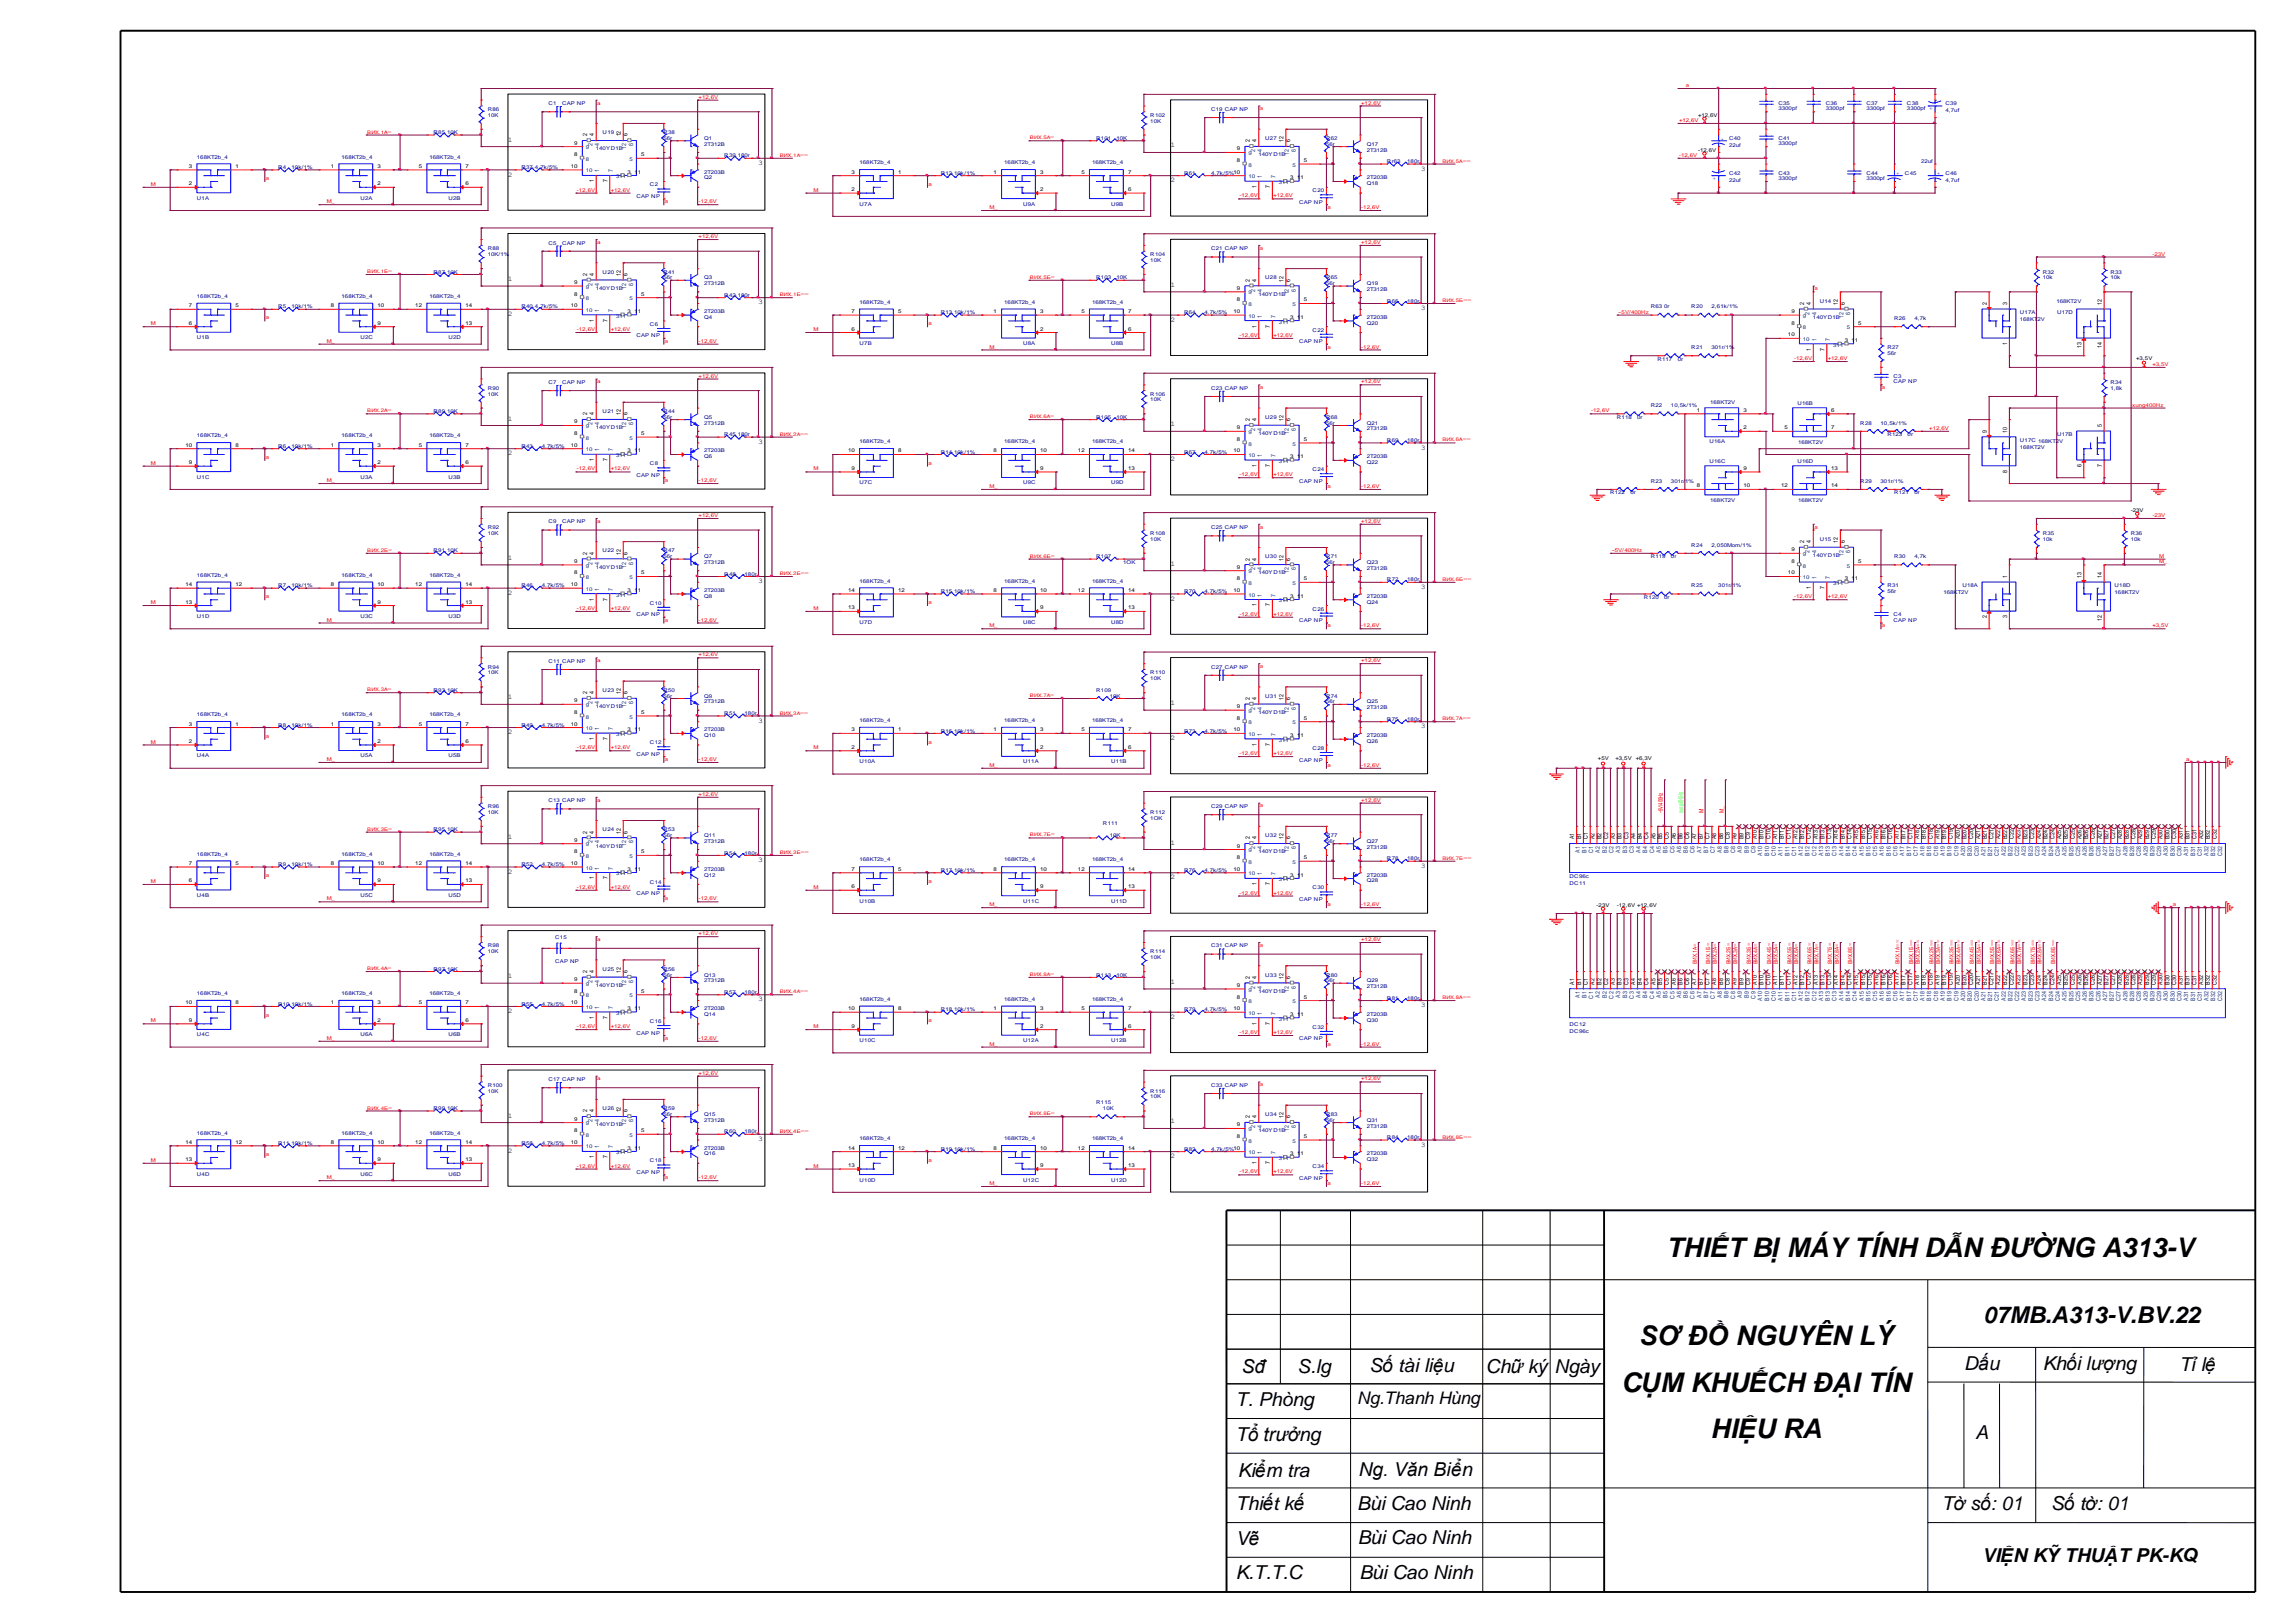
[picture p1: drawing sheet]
<svg xmlns="http://www.w3.org/2000/svg" width="420mm" height="297mm" viewBox="0 0 420 297" stroke-linecap="round" stroke-linejoin="round" font-family="sans-serif">
<defs><g id="words">
<g font-size="5">
<text x="305.1" y="230">THIẾT BỊ MÁY TÍNH DẪN ĐƯỜNG A313-V</text>
<text x="300.2" y="246.2">SƠ ĐỒ NGUYÊN LÝ</text>
<text x="296.9" y="254.7">CỤM KHUẾCH ĐẠI TÍN</text>
<text x="313.2" y="263.3">HIỆU RA</text>
</g>
<text font-size="4.2" x="363.2" y="242.1">07MB.A313-V.BV.22</text>
<g font-size="3.5">
<text x="227.4" y="251.2">Sđ</text>
<text x="237.6" y="251.2">S.lg</text>
<text x="250.8" y="251">Số tài liệu</text>
<text x="272.1" y="251.2">Chữ ký</text>
<text x="284.6" y="251.3">Ngày</text>
<text x="359.7" y="250.7">Dấu</text>
<text x="374.1" y="250.7">Khối lượng</text>
<text x="399.1" y="251">Tỉlệ</text>
<text x="226.3" y="257.3">T. Phòng</text>
<text x="226.3" y="263.7">Tổ trưởng</text>
<text x="361.7" y="263.3">A</text>
<text x="226.7" y="270.3">Kiểm tra</text>
<text x="248.8" y="270.1">Ng. Văn Biển</text>
<text x="226.3" y="276.4">Thiết kế</text>
<text x="248.5" y="276.4">Bùi Cao Ninh</text>
<text x="355.6" y="276.4">Tờ số: 01</text>
<text x="375.5" y="276.4">Số tờ: 01</text>
<text x="226.3" y="282.8">Vẽ</text>
<text x="248.6" y="282.7">Bùi Cao Ninh</text>
<text x="363" y="285.9">VIỆN KỸTHUẬTPK-KQ</text>
<text x="226.3" y="289.1">K.T.T.C</text>
<text x="248.9" y="289.1">Bùi Cao Ninh</text>
</g>
<text font-size="3.2" x="248.5" y="257">Ng.Thanh Hùng</text>
<g font-size="1.3">
<text x="93" y="25.9">1</text>
<text x="214.3" y="27">1</text>
<text x="93" y="32.3">2</text>
<text x="138.8" y="30.2">3</text>
<text x="214.3" y="33.4">2</text>
<text x="260.1" y="31.3">3</text>
<text x="93" y="51.5">1</text>
<text x="214.3" y="52.5">1</text>
<text x="93" y="57.8">2</text>
<text x="138.8" y="55.7">3</text>
<text x="214.3" y="58.9">2</text>
<text x="260.1" y="56.8">3</text>
<text x="93" y="77">1</text>
<text x="93" y="83.4">2</text>
<text x="138.8" y="81.2">3</text>
<text x="214.3" y="78">1</text>
<text x="260.1" y="82.3">3</text>
<text x="214.3" y="84.4">2</text>
<text x="93" y="102.5">1</text>
<text x="138.8" y="106.7">3</text>
<text x="214.3" y="103.6">1</text>
<text x="260.1" y="107.8">3</text>
<text x="93" y="108.9">2</text>
<text x="214.3" y="109.9">2</text>
<text x="93" y="128">1</text>
<text x="214.3" y="129.1">1</text>
<text x="93" y="134.4">2</text>
<text x="138.8" y="132.3">3</text>
<text x="214.3" y="135.4">2</text>
<text x="260.1" y="133.3">3</text>
<text x="93" y="153.5">1</text>
<text x="214.3" y="154.6">1</text>
<text x="93" y="159.9">2</text>
<text x="138.8" y="157.8">3</text>
<text x="214.3" y="161">2</text>
<text x="260.1" y="158.8">3</text>
<text x="93" y="179">1</text>
<text x="93" y="185.4">2</text>
<text x="138.8" y="183.3">3</text>
<text x="214.3" y="180.1">1</text>
<text x="260.1" y="184.4">3</text>
<text x="214.3" y="186.5">2</text>
<text x="93" y="204.6">1</text>
<text x="138.8" y="208.8">3</text>
<text x="214.3" y="205.6">1</text>
<text x="260.1" y="209.9">3</text>
<text x="93" y="210.9">2</text>
<text x="214.3" y="212">2</text>
</g>
<g font-size="1.1">
<text x="107.5" y="25" transform="rotate(-90 107.5 25)">2</text>
<text x="108.7" y="25" transform="rotate(-90 108.7 25)">4</text>
<text x="113.7" y="25" transform="rotate(-90 113.7 25)">12</text>
<text x="114.9" y="25" transform="rotate(-90 114.9 25)">6</text>
<text x="228.8" y="26" transform="rotate(-90 228.8 26)">2</text>
<text x="230.1" y="26" transform="rotate(-90 230.1 26)">4</text>
<text x="235" y="26" transform="rotate(-90 235 26)">12</text>
<text x="236.3" y="26" transform="rotate(-90 236.3 26)">6</text>
<text x="108.7" y="33.4" transform="rotate(-90 108.7 33.4)">1</text>
<text x="111.2" y="33.4" transform="rotate(-90 111.2 33.4)">7</text>
<text x="230.1" y="34.4" transform="rotate(-90 230.1 34.4)">1</text>
<text x="232.5" y="34.4" transform="rotate(-90 232.5 34.4)">7</text>
<text x="107.5" y="50.5" transform="rotate(-90 107.5 50.5)">2</text>
<text x="108.7" y="50.5" transform="rotate(-90 108.7 50.5)">4</text>
<text x="113.7" y="50.5" transform="rotate(-90 113.7 50.5)">12</text>
<text x="114.9" y="50.5" transform="rotate(-90 114.9 50.5)">6</text>
<text x="228.8" y="51.6" transform="rotate(-90 228.8 51.6)">2</text>
<text x="230.1" y="51.6" transform="rotate(-90 230.1 51.6)">4</text>
<text x="235" y="51.6" transform="rotate(-90 235 51.6)">12</text>
<text x="236.3" y="51.6" transform="rotate(-90 236.3 51.6)">6</text>
<text x="108.7" y="58.9" transform="rotate(-90 108.7 58.9)">1</text>
<text x="111.2" y="58.9" transform="rotate(-90 111.2 58.9)">7</text>
<text x="230.1" y="60" transform="rotate(-90 230.1 60)">1</text>
<text x="232.5" y="60" transform="rotate(-90 232.5 60)">7</text>
<text x="330.3" y="55.8" transform="rotate(-90 330.3 55.8)">2</text>
<text x="331.6" y="55.8" transform="rotate(-90 331.6 55.8)">4</text>
<text x="336.5" y="55.8" transform="rotate(-90 336.5 55.8)">12</text>
<text x="337.8" y="55.8" transform="rotate(-90 337.8 55.8)">6</text>
<text x="363.8" y="55.8" transform="rotate(-90 363.8 55.8)">2</text>
<text x="367.5" y="55.8" transform="rotate(-90 367.5 55.8)">3</text>
<text x="384.8" y="55.8" transform="rotate(-90 384.8 55.8)">12</text>
<text x="331.6" y="64.2" transform="rotate(-90 331.6 64.2)">1</text>
<text x="334.1" y="64.2" transform="rotate(-90 334.1 64.2)">7</text>
<text x="367.5" y="63.1" transform="rotate(-90 367.5 63.1)">1</text>
<text x="381.1" y="63.7" transform="rotate(-90 381.1 63.7)">13</text>
<text x="384.8" y="63.7" transform="rotate(-90 384.8 63.7)">14</text>
<text x="107.5" y="76" transform="rotate(-90 107.5 76)">2</text>
<text x="108.7" y="76" transform="rotate(-90 108.7 76)">4</text>
<text x="113.7" y="76" transform="rotate(-90 113.7 76)">12</text>
<text x="114.9" y="76" transform="rotate(-90 114.9 76)">6</text>
<text x="228.8" y="77.1" transform="rotate(-90 228.8 77.1)">2</text>
<text x="230.1" y="77.1" transform="rotate(-90 230.1 77.1)">4</text>
<text x="235" y="77.1" transform="rotate(-90 235 77.1)">12</text>
<text x="236.3" y="77.1" transform="rotate(-90 236.3 77.1)">6</text>
<text x="363.8" y="79.2" transform="rotate(-90 363.8 79.2)">9</text>
<text x="367.5" y="79.2" transform="rotate(-90 367.5 79.2)">10</text>
<text x="384.8" y="78.1" transform="rotate(-90 384.8 78.1)">5</text>
<text x="108.7" y="84.4" transform="rotate(-90 108.7 84.4)">1</text>
<text x="111.2" y="84.4" transform="rotate(-90 111.2 84.4)">7</text>
<text x="230.1" y="85.5" transform="rotate(-90 230.1 85.5)">1</text>
<text x="232.5" y="85.5" transform="rotate(-90 232.5 85.5)">7</text>
<text x="367.5" y="86.5" transform="rotate(-90 367.5 86.5)">8</text>
<text x="381.1" y="85.5" transform="rotate(-90 381.1 85.5)">6</text>
<text x="384.8" y="85.5" transform="rotate(-90 384.8 85.5)">7</text>
<text x="107.5" y="101.5" transform="rotate(-90 107.5 101.5)">2</text>
<text x="108.7" y="101.5" transform="rotate(-90 108.7 101.5)">4</text>
<text x="113.7" y="101.5" transform="rotate(-90 113.7 101.5)">12</text>
<text x="114.9" y="101.5" transform="rotate(-90 114.9 101.5)">6</text>
<text x="330.3" y="99.4" transform="rotate(-90 330.3 99.4)">2</text>
<text x="331.6" y="99.4" transform="rotate(-90 331.6 99.4)">4</text>
<text x="336.5" y="99.4" transform="rotate(-90 336.5 99.4)">12</text>
<text x="337.8" y="99.4" transform="rotate(-90 337.8 99.4)">6</text>
<text x="228.8" y="102.6" transform="rotate(-90 228.8 102.6)">2</text>
<text x="230.1" y="102.6" transform="rotate(-90 230.1 102.6)">4</text>
<text x="235" y="102.6" transform="rotate(-90 235 102.6)">12</text>
<text x="236.3" y="102.6" transform="rotate(-90 236.3 102.6)">6</text>
<text x="331.6" y="107.8" transform="rotate(-90 331.6 107.8)">1</text>
<text x="334.1" y="107.8" transform="rotate(-90 334.1 107.8)">7</text>
<text x="367.5" y="105.8" transform="rotate(-90 367.5 105.8)">1</text>
<text x="381.1" y="105.8" transform="rotate(-90 381.1 105.8)">13</text>
<text x="384.8" y="105.8" transform="rotate(-90 384.8 105.8)">14</text>
<text x="108.7" y="109.9" transform="rotate(-90 108.7 109.9)">1</text>
<text x="111.2" y="109.9" transform="rotate(-90 111.2 109.9)">7</text>
<text x="230.1" y="111" transform="rotate(-90 230.1 111)">1</text>
<text x="232.5" y="111" transform="rotate(-90 232.5 111)">7</text>
<text x="363.8" y="113.1" transform="rotate(-90 363.8 113.1)">2</text>
<text x="367.5" y="113.1" transform="rotate(-90 367.5 113.1)">3</text>
<text x="384.8" y="113.7" transform="rotate(-90 384.8 113.7)">12</text>
<text x="107.5" y="127.1" transform="rotate(-90 107.5 127.1)">2</text>
<text x="108.7" y="127.1" transform="rotate(-90 108.7 127.1)">4</text>
<text x="113.7" y="127.1" transform="rotate(-90 113.7 127.1)">12</text>
<text x="114.9" y="127.1" transform="rotate(-90 114.9 127.1)">6</text>
<text x="228.8" y="128.1" transform="rotate(-90 228.8 128.1)">2</text>
<text x="230.1" y="128.1" transform="rotate(-90 230.1 128.1)">4</text>
<text x="235" y="128.1" transform="rotate(-90 235 128.1)">12</text>
<text x="236.3" y="128.1" transform="rotate(-90 236.3 128.1)">6</text>
<text x="108.7" y="135.4" transform="rotate(-90 108.7 135.4)">1</text>
<text x="111.2" y="135.4" transform="rotate(-90 111.2 135.4)">7</text>
<text x="230.1" y="136.5" transform="rotate(-90 230.1 136.5)">1</text>
<text x="232.5" y="136.5" transform="rotate(-90 232.5 136.5)">7</text>
<text x="107.5" y="152.6" transform="rotate(-90 107.5 152.6)">2</text>
<text x="108.7" y="152.6" transform="rotate(-90 108.7 152.6)">4</text>
<text x="113.7" y="152.6" transform="rotate(-90 113.7 152.6)">12</text>
<text x="114.9" y="152.6" transform="rotate(-90 114.9 152.6)">6</text>
<text x="228.8" y="153.6" transform="rotate(-90 228.8 153.6)">2</text>
<text x="230.1" y="153.6" transform="rotate(-90 230.1 153.6)">4</text>
<text x="235" y="153.6" transform="rotate(-90 235 153.6)">12</text>
<text x="236.3" y="153.6" transform="rotate(-90 236.3 153.6)">6</text>
<text x="288.3" y="153.6" transform="rotate(-90 288.3 153.6)">A1</text>
<text x="289.5" y="153.6" transform="rotate(-90 289.5 153.6)">B1</text>
<text x="290.7" y="153.6" transform="rotate(-90 290.7 153.6)">C1</text>
<text x="292" y="153.6" transform="rotate(-90 292 153.6)">A2</text>
<text x="293.2" y="153.6" transform="rotate(-90 293.2 153.6)">B2</text>
<text x="294.4" y="153.6" transform="rotate(-90 294.4 153.6)">C2</text>
<text x="295.7" y="153.6" transform="rotate(-90 295.7 153.6)">A3</text>
<text x="296.9" y="153.6" transform="rotate(-90 296.9 153.6)">B3</text>
<text x="298.2" y="153.6" transform="rotate(-90 298.2 153.6)">C3</text>
<text x="299.4" y="153.6" transform="rotate(-90 299.4 153.6)">A4</text>
<text x="300.6" y="153.6" transform="rotate(-90 300.6 153.6)">B4</text>
<text x="301.9" y="153.6" transform="rotate(-90 301.9 153.6)">C4</text>
<text x="303.1" y="153.6" transform="rotate(-90 303.1 153.6)">A5</text>
<text x="304.3" y="153.6" transform="rotate(-90 304.3 153.6)">B5</text>
<text x="305.6" y="153.6" transform="rotate(-90 305.6 153.6)">C5</text>
<text x="306.8" y="153.6" transform="rotate(-90 306.8 153.6)">A6</text>
<text x="308.1" y="153.6" transform="rotate(-90 308.1 153.6)">B6</text>
<text x="309.3" y="153.6" transform="rotate(-90 309.3 153.6)">C6</text>
<text x="310.5" y="153.6" transform="rotate(-90 310.5 153.6)">A7</text>
<text x="311.8" y="153.6" transform="rotate(-90 311.8 153.6)">B7</text>
<text x="313" y="153.6" transform="rotate(-90 313 153.6)">C7</text>
<text x="314.3" y="153.6" transform="rotate(-90 314.3 153.6)">A8</text>
<text x="315.5" y="153.6" transform="rotate(-90 315.5 153.6)">B8</text>
<text x="316.7" y="153.6" transform="rotate(-90 316.7 153.6)">C8</text>
<text x="318" y="153.6" transform="rotate(-90 318 153.6)">A9</text>
<text x="319.2" y="153.6" transform="rotate(-90 319.2 153.6)">B9</text>
<text x="320.4" y="153.6" transform="rotate(-90 320.4 153.6)">C9</text>
<text x="321.7" y="153.6" transform="rotate(-90 321.7 153.6)">A10</text>
<text x="322.9" y="153.6" transform="rotate(-90 322.9 153.6)">B10</text>
<text x="324.2" y="153.6" transform="rotate(-90 324.2 153.6)">C10</text>
<text x="325.4" y="153.6" transform="rotate(-90 325.4 153.6)">A11</text>
<text x="326.6" y="153.6" transform="rotate(-90 326.6 153.6)">B11</text>
<text x="327.9" y="153.6" transform="rotate(-90 327.9 153.6)">C11</text>
<text x="329.1" y="153.6" transform="rotate(-90 329.1 153.6)">A12</text>
<text x="330.3" y="153.6" transform="rotate(-90 330.3 153.6)">B12</text>
<text x="331.6" y="153.6" transform="rotate(-90 331.6 153.6)">C12</text>
<text x="332.8" y="153.6" transform="rotate(-90 332.8 153.6)">A13</text>
<text x="334.1" y="153.6" transform="rotate(-90 334.1 153.6)">B13</text>
<text x="335.3" y="153.6" transform="rotate(-90 335.3 153.6)">C13</text>
<text x="336.5" y="153.6" transform="rotate(-90 336.5 153.6)">A14</text>
<text x="337.8" y="153.6" transform="rotate(-90 337.8 153.6)">B14</text>
<text x="339" y="153.6" transform="rotate(-90 339 153.6)">C14</text>
<text x="340.3" y="153.6" transform="rotate(-90 340.3 153.6)">A15</text>
<text x="341.5" y="153.6" transform="rotate(-90 341.5 153.6)">B15</text>
<text x="342.7" y="153.6" transform="rotate(-90 342.7 153.6)">C15</text>
<text x="344" y="153.6" transform="rotate(-90 344 153.6)">A16</text>
<text x="345.2" y="153.6" transform="rotate(-90 345.2 153.6)">B16</text>
<text x="346.4" y="153.6" transform="rotate(-90 346.4 153.6)">C16</text>
<text x="347.7" y="153.6" transform="rotate(-90 347.7 153.6)">A17</text>
<text x="348.9" y="153.6" transform="rotate(-90 348.9 153.6)">B17</text>
<text x="350.2" y="153.6" transform="rotate(-90 350.2 153.6)">C17</text>
<text x="351.4" y="153.6" transform="rotate(-90 351.4 153.6)">A18</text>
<text x="352.6" y="153.6" transform="rotate(-90 352.6 153.6)">B18</text>
<text x="353.9" y="153.6" transform="rotate(-90 353.9 153.6)">C18</text>
<text x="355.1" y="153.6" transform="rotate(-90 355.1 153.6)">A19</text>
<text x="356.3" y="153.6" transform="rotate(-90 356.3 153.6)">B19</text>
<text x="357.6" y="153.6" transform="rotate(-90 357.6 153.6)">C19</text>
<text x="358.8" y="153.6" transform="rotate(-90 358.8 153.6)">A20</text>
<text x="360.1" y="153.6" transform="rotate(-90 360.1 153.6)">B20</text>
<text x="361.3" y="153.6" transform="rotate(-90 361.3 153.6)">C20</text>
<text x="362.5" y="153.6" transform="rotate(-90 362.5 153.6)">A21</text>
<text x="363.8" y="153.6" transform="rotate(-90 363.8 153.6)">B21</text>
<text x="365" y="153.6" transform="rotate(-90 365 153.6)">C21</text>
<text x="366.3" y="153.6" transform="rotate(-90 366.3 153.6)">A22</text>
<text x="367.5" y="153.6" transform="rotate(-90 367.5 153.6)">B22</text>
<text x="368.7" y="153.6" transform="rotate(-90 368.7 153.6)">C22</text>
<text x="370" y="153.6" transform="rotate(-90 370 153.6)">A23</text>
<text x="371.2" y="153.6" transform="rotate(-90 371.2 153.6)">B23</text>
<text x="372.4" y="153.6" transform="rotate(-90 372.4 153.6)">C23</text>
<text x="373.7" y="153.6" transform="rotate(-90 373.7 153.6)">A24</text>
<text x="374.9" y="153.6" transform="rotate(-90 374.9 153.6)">B24</text>
<text x="376.2" y="153.6" transform="rotate(-90 376.2 153.6)">C24</text>
<text x="377.4" y="153.6" transform="rotate(-90 377.4 153.6)">A25</text>
<text x="378.6" y="153.6" transform="rotate(-90 378.6 153.6)">B25</text>
<text x="379.9" y="153.6" transform="rotate(-90 379.9 153.6)">C25</text>
<text x="381.1" y="153.6" transform="rotate(-90 381.1 153.6)">A26</text>
<text x="382.4" y="153.6" transform="rotate(-90 382.4 153.6)">B26</text>
<text x="383.6" y="153.6" transform="rotate(-90 383.6 153.6)">C26</text>
<text x="384.8" y="153.6" transform="rotate(-90 384.8 153.6)">A27</text>
<text x="386.1" y="153.6" transform="rotate(-90 386.1 153.6)">B27</text>
<text x="387.3" y="153.6" transform="rotate(-90 387.3 153.6)">C27</text>
<text x="388.5" y="153.6" transform="rotate(-90 388.5 153.6)">A28</text>
<text x="389.8" y="153.6" transform="rotate(-90 389.8 153.6)">B28</text>
<text x="391" y="153.6" transform="rotate(-90 391 153.6)">C28</text>
<text x="392.3" y="153.6" transform="rotate(-90 392.3 153.6)">A29</text>
<text x="393.5" y="153.6" transform="rotate(-90 393.5 153.6)">B29</text>
<text x="394.7" y="153.6" transform="rotate(-90 394.7 153.6)">C29</text>
<text x="396" y="153.6" transform="rotate(-90 396 153.6)">A30</text>
<text x="397.2" y="153.6" transform="rotate(-90 397.2 153.6)">B30</text>
<text x="398.4" y="153.6" transform="rotate(-90 398.4 153.6)">C30</text>
<text x="399.7" y="153.6" transform="rotate(-90 399.7 153.6)">A31</text>
<text x="400.9" y="153.6" transform="rotate(-90 400.9 153.6)">B31</text>
<text x="402.2" y="153.6" transform="rotate(-90 402.2 153.6)">C31</text>
<text x="403.4" y="153.6" transform="rotate(-90 403.4 153.6)">A32</text>
<text x="404.6" y="153.6" transform="rotate(-90 404.6 153.6)">B32</text>
<text x="405.9" y="153.6" transform="rotate(-90 405.9 153.6)">C32</text>
<text x="108.7" y="161" transform="rotate(-90 108.7 161)">1</text>
<text x="111.2" y="161" transform="rotate(-90 111.2 161)">7</text>
<text x="230.1" y="162" transform="rotate(-90 230.1 162)">1</text>
<text x="232.5" y="162" transform="rotate(-90 232.5 162)">7</text>
<text x="107.5" y="178.1" transform="rotate(-90 107.5 178.1)">2</text>
<text x="108.7" y="178.1" transform="rotate(-90 108.7 178.1)">4</text>
<text x="113.7" y="178.1" transform="rotate(-90 113.7 178.1)">12</text>
<text x="114.9" y="178.1" transform="rotate(-90 114.9 178.1)">6</text>
<text x="228.8" y="179.2" transform="rotate(-90 228.8 179.2)">2</text>
<text x="230.1" y="179.2" transform="rotate(-90 230.1 179.2)">4</text>
<text x="235" y="179.2" transform="rotate(-90 235 179.2)">12</text>
<text x="236.3" y="179.2" transform="rotate(-90 236.3 179.2)">6</text>
<text x="288.3" y="180.2" transform="rotate(-90 288.3 180.2)">A1</text>
<text x="289.5" y="180.2" transform="rotate(-90 289.5 180.2)">B1</text>
<text x="290.7" y="180.2" transform="rotate(-90 290.7 180.2)">C1</text>
<text x="292" y="180.2" transform="rotate(-90 292 180.2)">A2</text>
<text x="293.2" y="180.2" transform="rotate(-90 293.2 180.2)">B2</text>
<text x="294.4" y="180.2" transform="rotate(-90 294.4 180.2)">C2</text>
<text x="295.7" y="180.2" transform="rotate(-90 295.7 180.2)">A3</text>
<text x="296.9" y="180.2" transform="rotate(-90 296.9 180.2)">B3</text>
<text x="298.2" y="180.2" transform="rotate(-90 298.2 180.2)">C3</text>
<text x="299.4" y="180.2" transform="rotate(-90 299.4 180.2)">A4</text>
<text x="300.6" y="180.2" transform="rotate(-90 300.6 180.2)">B4</text>
<text x="301.9" y="180.2" transform="rotate(-90 301.9 180.2)">C4</text>
<text x="303.1" y="180.2" transform="rotate(-90 303.1 180.2)">A5</text>
<text x="304.3" y="180.2" transform="rotate(-90 304.3 180.2)">B5</text>
<text x="305.6" y="180.2" transform="rotate(-90 305.6 180.2)">C5</text>
<text x="306.8" y="180.2" transform="rotate(-90 306.8 180.2)">A6</text>
<text x="308.1" y="180.2" transform="rotate(-90 308.1 180.2)">B6</text>
<text x="309.3" y="180.2" transform="rotate(-90 309.3 180.2)">C6</text>
<text x="310.5" y="180.2" transform="rotate(-90 310.5 180.2)">A7</text>
<text x="311.8" y="180.2" transform="rotate(-90 311.8 180.2)">B7</text>
<text x="313" y="180.2" transform="rotate(-90 313 180.2)">C7</text>
<text x="314.3" y="180.2" transform="rotate(-90 314.3 180.2)">A8</text>
<text x="315.5" y="180.2" transform="rotate(-90 315.5 180.2)">B8</text>
<text x="316.7" y="180.2" transform="rotate(-90 316.7 180.2)">C8</text>
<text x="318" y="180.2" transform="rotate(-90 318 180.2)">A9</text>
<text x="319.2" y="180.2" transform="rotate(-90 319.2 180.2)">B9</text>
<text x="320.4" y="180.2" transform="rotate(-90 320.4 180.2)">C9</text>
<text x="321.7" y="180.2" transform="rotate(-90 321.7 180.2)">A10</text>
<text x="322.9" y="180.2" transform="rotate(-90 322.9 180.2)">B10</text>
<text x="324.2" y="180.2" transform="rotate(-90 324.2 180.2)">C10</text>
<text x="325.4" y="180.2" transform="rotate(-90 325.4 180.2)">A11</text>
<text x="326.6" y="180.2" transform="rotate(-90 326.6 180.2)">B11</text>
<text x="327.9" y="180.2" transform="rotate(-90 327.9 180.2)">C11</text>
<text x="329.1" y="180.2" transform="rotate(-90 329.1 180.2)">A12</text>
<text x="330.3" y="180.2" transform="rotate(-90 330.3 180.2)">B12</text>
<text x="331.6" y="180.2" transform="rotate(-90 331.6 180.2)">C12</text>
<text x="332.8" y="180.2" transform="rotate(-90 332.8 180.2)">A13</text>
<text x="334.1" y="180.2" transform="rotate(-90 334.1 180.2)">B13</text>
<text x="335.3" y="180.2" transform="rotate(-90 335.3 180.2)">C13</text>
<text x="336.5" y="180.2" transform="rotate(-90 336.5 180.2)">A14</text>
<text x="337.8" y="180.2" transform="rotate(-90 337.8 180.2)">B14</text>
<text x="339" y="180.2" transform="rotate(-90 339 180.2)">C14</text>
<text x="340.3" y="180.2" transform="rotate(-90 340.3 180.2)">A15</text>
<text x="341.5" y="180.2" transform="rotate(-90 341.5 180.2)">B15</text>
<text x="342.7" y="180.2" transform="rotate(-90 342.7 180.2)">C15</text>
<text x="344" y="180.2" transform="rotate(-90 344 180.2)">A16</text>
<text x="345.2" y="180.2" transform="rotate(-90 345.2 180.2)">B16</text>
<text x="346.4" y="180.2" transform="rotate(-90 346.4 180.2)">C16</text>
<text x="347.7" y="180.2" transform="rotate(-90 347.7 180.2)">A17</text>
<text x="348.9" y="180.2" transform="rotate(-90 348.9 180.2)">B17</text>
<text x="350.2" y="180.2" transform="rotate(-90 350.2 180.2)">C17</text>
<text x="351.4" y="180.2" transform="rotate(-90 351.4 180.2)">A18</text>
<text x="352.6" y="180.2" transform="rotate(-90 352.6 180.2)">B18</text>
<text x="353.9" y="180.2" transform="rotate(-90 353.9 180.2)">C18</text>
<text x="355.1" y="180.2" transform="rotate(-90 355.1 180.2)">A19</text>
<text x="356.3" y="180.2" transform="rotate(-90 356.3 180.2)">B19</text>
<text x="357.6" y="180.2" transform="rotate(-90 357.6 180.2)">C19</text>
<text x="358.8" y="180.2" transform="rotate(-90 358.8 180.2)">A20</text>
<text x="360.1" y="180.2" transform="rotate(-90 360.1 180.2)">B20</text>
<text x="361.3" y="180.2" transform="rotate(-90 361.3 180.2)">C20</text>
<text x="362.5" y="180.2" transform="rotate(-90 362.5 180.2)">A21</text>
<text x="363.8" y="180.2" transform="rotate(-90 363.8 180.2)">B21</text>
<text x="365" y="180.2" transform="rotate(-90 365 180.2)">C21</text>
<text x="366.3" y="180.2" transform="rotate(-90 366.3 180.2)">A22</text>
<text x="367.5" y="180.2" transform="rotate(-90 367.5 180.2)">B22</text>
<text x="368.7" y="180.2" transform="rotate(-90 368.7 180.2)">C22</text>
<text x="370" y="180.2" transform="rotate(-90 370 180.2)">A23</text>
<text x="371.2" y="180.2" transform="rotate(-90 371.2 180.2)">B23</text>
<text x="372.4" y="180.2" transform="rotate(-90 372.4 180.2)">C23</text>
<text x="373.7" y="180.2" transform="rotate(-90 373.7 180.2)">A24</text>
<text x="374.9" y="180.2" transform="rotate(-90 374.9 180.2)">B24</text>
<text x="376.2" y="180.2" transform="rotate(-90 376.2 180.2)">C24</text>
<text x="377.4" y="180.2" transform="rotate(-90 377.4 180.2)">A25</text>
<text x="378.6" y="180.2" transform="rotate(-90 378.6 180.2)">B25</text>
<text x="379.9" y="180.2" transform="rotate(-90 379.9 180.2)">C25</text>
<text x="381.1" y="180.2" transform="rotate(-90 381.1 180.2)">A26</text>
<text x="382.4" y="180.2" transform="rotate(-90 382.4 180.2)">B26</text>
<text x="383.6" y="180.2" transform="rotate(-90 383.6 180.2)">C26</text>
<text x="384.8" y="180.2" transform="rotate(-90 384.8 180.2)">A27</text>
<text x="386.1" y="180.2" transform="rotate(-90 386.1 180.2)">B27</text>
<text x="387.3" y="180.2" transform="rotate(-90 387.3 180.2)">C27</text>
<text x="388.5" y="180.2" transform="rotate(-90 388.5 180.2)">A28</text>
<text x="389.8" y="180.2" transform="rotate(-90 389.8 180.2)">B28</text>
<text x="391" y="180.2" transform="rotate(-90 391 180.2)">C28</text>
<text x="392.3" y="180.2" transform="rotate(-90 392.3 180.2)">A29</text>
<text x="393.5" y="180.2" transform="rotate(-90 393.5 180.2)">B29</text>
<text x="394.7" y="180.2" transform="rotate(-90 394.7 180.2)">C29</text>
<text x="396" y="180.2" transform="rotate(-90 396 180.2)">A30</text>
<text x="397.2" y="180.2" transform="rotate(-90 397.2 180.2)">B30</text>
<text x="398.4" y="180.2" transform="rotate(-90 398.4 180.2)">C30</text>
<text x="399.7" y="180.2" transform="rotate(-90 399.7 180.2)">A31</text>
<text x="400.9" y="180.2" transform="rotate(-90 400.9 180.2)">B31</text>
<text x="402.2" y="180.2" transform="rotate(-90 402.2 180.2)">C31</text>
<text x="403.4" y="180.2" transform="rotate(-90 403.4 180.2)">A32</text>
<text x="404.6" y="180.2" transform="rotate(-90 404.6 180.2)">B32</text>
<text x="405.9" y="180.2" transform="rotate(-90 405.9 180.2)">C32</text>
<text x="108.7" y="186.5" transform="rotate(-90 108.7 186.5)">1</text>
<text x="111.2" y="186.5" transform="rotate(-90 111.2 186.5)">7</text>
<text x="230.1" y="187.6" transform="rotate(-90 230.1 187.6)">1</text>
<text x="232.5" y="187.6" transform="rotate(-90 232.5 187.6)">7</text>
<text x="107.5" y="203.6" transform="rotate(-90 107.5 203.6)">2</text>
<text x="108.7" y="203.6" transform="rotate(-90 108.7 203.6)">4</text>
<text x="113.7" y="203.6" transform="rotate(-90 113.7 203.6)">12</text>
<text x="114.9" y="203.6" transform="rotate(-90 114.9 203.6)">6</text>
<text x="228.8" y="204.7" transform="rotate(-90 228.8 204.7)">2</text>
<text x="230.1" y="204.7" transform="rotate(-90 230.1 204.7)">4</text>
<text x="235" y="204.7" transform="rotate(-90 235 204.7)">12</text>
<text x="236.3" y="204.7" transform="rotate(-90 236.3 204.7)">6</text>
<text x="108.7" y="212" transform="rotate(-90 108.7 212)">1</text>
<text x="111.2" y="212" transform="rotate(-90 111.2 212)">7</text>
<text x="230.1" y="213.1" transform="rotate(-90 230.1 213.1)">1</text>
<text x="232.5" y="213.1" transform="rotate(-90 232.5 213.1)">7</text>
</g>
<g font-size="1.1" fill="#004080">
<text x="108.5" y="26.8" transform="rotate(-90 108.5 26.8)">2</text>
<text x="109.7" y="26.8" transform="rotate(-90 109.7 26.8)">4</text>
<text x="114.7" y="27.3" transform="rotate(-90 114.7 27.3)">12</text>
<text x="115.9" y="26.8" transform="rotate(-90 115.9 26.8)">6</text>
<text x="229.8" y="27.8" transform="rotate(-90 229.8 27.8)">2</text>
<text x="231.1" y="27.8" transform="rotate(-90 231.1 27.8)">4</text>
<text x="236" y="28.4" transform="rotate(-90 236 28.4)">12</text>
<text x="237.2" y="27.8" transform="rotate(-90 237.2 27.8)">6</text>
<text x="109.7" y="31.6" transform="rotate(-90 109.7 31.6)">1</text>
<text x="112.2" y="31.6" transform="rotate(-90 112.2 31.6)">7</text>
<text x="231.1" y="32.6" transform="rotate(-90 231.1 32.6)">1</text>
<text x="233.5" y="32.6" transform="rotate(-90 233.5 32.6)">7</text>
<text x="108.5" y="52.3" transform="rotate(-90 108.5 52.3)">2</text>
<text x="109.7" y="52.3" transform="rotate(-90 109.7 52.3)">4</text>
<text x="114.7" y="52.8" transform="rotate(-90 114.7 52.8)">12</text>
<text x="115.9" y="52.3" transform="rotate(-90 115.9 52.3)">6</text>
<text x="229.8" y="53.4" transform="rotate(-90 229.8 53.4)">2</text>
<text x="231.1" y="53.4" transform="rotate(-90 231.1 53.4)">4</text>
<text x="236" y="53.9" transform="rotate(-90 236 53.9)">12</text>
<text x="237.2" y="53.4" transform="rotate(-90 237.2 53.4)">6</text>
<text x="109.7" y="57.1" transform="rotate(-90 109.7 57.1)">1</text>
<text x="112.2" y="57.1" transform="rotate(-90 112.2 57.1)">7</text>
<text x="231.1" y="58.2" transform="rotate(-90 231.1 58.2)">1</text>
<text x="233.5" y="58.2" transform="rotate(-90 233.5 58.2)">7</text>
<text x="331.3" y="57.6" transform="rotate(-90 331.3 57.6)">2</text>
<text x="332.6" y="57.6" transform="rotate(-90 332.6 57.6)">4</text>
<text x="337.5" y="58.2" transform="rotate(-90 337.5 58.2)">12</text>
<text x="338.8" y="57.6" transform="rotate(-90 338.8 57.6)">6</text>
<text x="332.6" y="62.4" transform="rotate(-90 332.6 62.4)">1</text>
<text x="335.1" y="62.4" transform="rotate(-90 335.1 62.4)">7</text>
<text x="108.5" y="77.8" transform="rotate(-90 108.5 77.8)">2</text>
<text x="109.7" y="77.8" transform="rotate(-90 109.7 77.8)">4</text>
<text x="115.9" y="77.8" transform="rotate(-90 115.9 77.8)">6</text>
<text x="109.7" y="82.6" transform="rotate(-90 109.7 82.6)">1</text>
<text x="112.2" y="82.6" transform="rotate(-90 112.2 82.6)">7</text>
<text x="114.7" y="78.4" transform="rotate(-90 114.7 78.4)">12</text>
<text x="229.8" y="78.9" transform="rotate(-90 229.8 78.9)">2</text>
<text x="231.1" y="83.7" transform="rotate(-90 231.1 83.7)">1</text>
<text x="231.1" y="78.9" transform="rotate(-90 231.1 78.9)">4</text>
<text x="233.5" y="83.7" transform="rotate(-90 233.5 83.7)">7</text>
<text x="236" y="79.4" transform="rotate(-90 236 79.4)">12</text>
<text x="237.2" y="78.9" transform="rotate(-90 237.2 78.9)">6</text>
<text x="331.3" y="101.2" transform="rotate(-90 331.3 101.2)">2</text>
<text x="332.6" y="101.2" transform="rotate(-90 332.6 101.2)">4</text>
<text x="337.5" y="101.7" transform="rotate(-90 337.5 101.7)">12</text>
<text x="338.8" y="101.2" transform="rotate(-90 338.8 101.2)">6</text>
<text x="108.5" y="103.3" transform="rotate(-90 108.5 103.3)">2</text>
<text x="109.7" y="103.3" transform="rotate(-90 109.7 103.3)">4</text>
<text x="114.7" y="103.9" transform="rotate(-90 114.7 103.9)">12</text>
<text x="115.9" y="103.3" transform="rotate(-90 115.9 103.3)">6</text>
<text x="229.8" y="104.4" transform="rotate(-90 229.8 104.4)">2</text>
<text x="231.1" y="104.4" transform="rotate(-90 231.1 104.4)">4</text>
<text x="236" y="104.9" transform="rotate(-90 236 104.9)">12</text>
<text x="237.2" y="104.4" transform="rotate(-90 237.2 104.4)">6</text>
<text x="332.6" y="106" transform="rotate(-90 332.6 106)">1</text>
<text x="335.1" y="106" transform="rotate(-90 335.1 106)">7</text>
<text x="109.7" y="108.1" transform="rotate(-90 109.7 108.1)">1</text>
<text x="112.2" y="108.1" transform="rotate(-90 112.2 108.1)">7</text>
<text x="231.1" y="109.2" transform="rotate(-90 231.1 109.2)">1</text>
<text x="233.5" y="109.2" transform="rotate(-90 233.5 109.2)">7</text>
<text x="108.5" y="128.9" transform="rotate(-90 108.5 128.9)">2</text>
<text x="109.7" y="128.9" transform="rotate(-90 109.7 128.9)">4</text>
<text x="114.7" y="129.4" transform="rotate(-90 114.7 129.4)">12</text>
<text x="115.9" y="128.9" transform="rotate(-90 115.9 128.9)">6</text>
<text x="229.8" y="129.9" transform="rotate(-90 229.8 129.9)">2</text>
<text x="231.1" y="129.9" transform="rotate(-90 231.1 129.9)">4</text>
<text x="236" y="130.5" transform="rotate(-90 236 130.5)">12</text>
<text x="237.2" y="129.9" transform="rotate(-90 237.2 129.9)">6</text>
<text x="109.7" y="133.6" transform="rotate(-90 109.7 133.6)">1</text>
<text x="112.2" y="133.6" transform="rotate(-90 112.2 133.6)">7</text>
<text x="231.1" y="134.7" transform="rotate(-90 231.1 134.7)">1</text>
<text x="233.5" y="134.7" transform="rotate(-90 233.5 134.7)">7</text>
<text x="108.5" y="154.4" transform="rotate(-90 108.5 154.4)">2</text>
<text x="109.7" y="154.4" transform="rotate(-90 109.7 154.4)">4</text>
<text x="114.7" y="154.9" transform="rotate(-90 114.7 154.9)">12</text>
<text x="115.9" y="154.4" transform="rotate(-90 115.9 154.4)">6</text>
<text x="229.8" y="155.4" transform="rotate(-90 229.8 155.4)">2</text>
<text x="231.1" y="155.4" transform="rotate(-90 231.1 155.4)">4</text>
<text x="236" y="156" transform="rotate(-90 236 156)">12</text>
<text x="237.2" y="155.4" transform="rotate(-90 237.2 155.4)">6</text>
<text x="109.7" y="159.2" transform="rotate(-90 109.7 159.2)">1</text>
<text x="112.2" y="159.2" transform="rotate(-90 112.2 159.2)">7</text>
<text x="231.1" y="160.2" transform="rotate(-90 231.1 160.2)">1</text>
<text x="233.5" y="160.2" transform="rotate(-90 233.5 160.2)">7</text>
<text x="289.2" y="156.1" transform="rotate(-90 289.2 156.1)">A1</text>
<text x="290.5" y="156.1" transform="rotate(-90 290.5 156.1)">B1</text>
<text x="291.7" y="156.2" transform="rotate(-90 291.7 156.2)">C1</text>
<text x="293" y="156.1" transform="rotate(-90 293 156.1)">A2</text>
<text x="294.2" y="156.1" transform="rotate(-90 294.2 156.1)">B2</text>
<text x="295.4" y="156.2" transform="rotate(-90 295.4 156.2)">C2</text>
<text x="296.7" y="156.1" transform="rotate(-90 296.7 156.1)">A3</text>
<text x="297.9" y="156.1" transform="rotate(-90 297.9 156.1)">B3</text>
<text x="299.1" y="156.2" transform="rotate(-90 299.1 156.2)">C3</text>
<text x="300.4" y="156.1" transform="rotate(-90 300.4 156.1)">A4</text>
<text x="301.6" y="156.1" transform="rotate(-90 301.6 156.1)">B4</text>
<text x="302.9" y="156.2" transform="rotate(-90 302.9 156.2)">C4</text>
<text x="304.1" y="156.1" transform="rotate(-90 304.1 156.1)">A5</text>
<text x="305.3" y="156.1" transform="rotate(-90 305.3 156.1)">B5</text>
<text x="306.6" y="156.2" transform="rotate(-90 306.6 156.2)">C5</text>
<text x="307.8" y="156.1" transform="rotate(-90 307.8 156.1)">A6</text>
<text x="309.1" y="156.1" transform="rotate(-90 309.1 156.1)">B6</text>
<text x="310.3" y="156.2" transform="rotate(-90 310.3 156.2)">C6</text>
<text x="311.5" y="156.1" transform="rotate(-90 311.5 156.1)">A7</text>
<text x="312.8" y="156.1" transform="rotate(-90 312.8 156.1)">B7</text>
<text x="314" y="156.2" transform="rotate(-90 314 156.2)">C7</text>
<text x="315.2" y="156.1" transform="rotate(-90 315.2 156.1)">A8</text>
<text x="316.5" y="156.1" transform="rotate(-90 316.5 156.1)">B8</text>
<text x="317.7" y="156.2" transform="rotate(-90 317.7 156.2)">C8</text>
<text x="319" y="156.1" transform="rotate(-90 319 156.1)">A9</text>
<text x="320.2" y="156.1" transform="rotate(-90 320.2 156.1)">B9</text>
<text x="321.4" y="156.2" transform="rotate(-90 321.4 156.2)">C9</text>
<text x="322.7" y="156.6" transform="rotate(-90 322.7 156.6)">A10</text>
<text x="323.9" y="156.6" transform="rotate(-90 323.9 156.6)">B10</text>
<text x="325.2" y="156.7" transform="rotate(-90 325.2 156.7)">C10</text>
<text x="326.4" y="156.6" transform="rotate(-90 326.4 156.6)">A11</text>
<text x="327.6" y="156.6" transform="rotate(-90 327.6 156.6)">B11</text>
<text x="328.9" y="156.7" transform="rotate(-90 328.9 156.7)">C11</text>
<text x="330.1" y="156.6" transform="rotate(-90 330.1 156.6)">A12</text>
<text x="331.3" y="156.6" transform="rotate(-90 331.3 156.6)">B12</text>
<text x="332.6" y="156.7" transform="rotate(-90 332.6 156.7)">C12</text>
<text x="333.8" y="156.6" transform="rotate(-90 333.8 156.6)">A13</text>
<text x="335.1" y="156.6" transform="rotate(-90 335.1 156.6)">B13</text>
<text x="336.3" y="156.7" transform="rotate(-90 336.3 156.7)">C13</text>
<text x="337.5" y="156.6" transform="rotate(-90 337.5 156.6)">A14</text>
<text x="338.8" y="156.6" transform="rotate(-90 338.8 156.6)">B14</text>
<text x="340" y="156.7" transform="rotate(-90 340 156.7)">C14</text>
<text x="341.2" y="156.6" transform="rotate(-90 341.2 156.6)">A15</text>
<text x="342.5" y="156.6" transform="rotate(-90 342.5 156.6)">B15</text>
<text x="343.7" y="156.7" transform="rotate(-90 343.7 156.7)">C15</text>
<text x="345" y="156.6" transform="rotate(-90 345 156.6)">A16</text>
<text x="346.2" y="156.6" transform="rotate(-90 346.2 156.6)">B16</text>
<text x="347.4" y="156.7" transform="rotate(-90 347.4 156.7)">C16</text>
<text x="348.7" y="156.6" transform="rotate(-90 348.7 156.6)">A17</text>
<text x="349.9" y="156.6" transform="rotate(-90 349.9 156.6)">B17</text>
<text x="351.1" y="156.7" transform="rotate(-90 351.1 156.7)">C17</text>
<text x="352.4" y="156.6" transform="rotate(-90 352.4 156.6)">A18</text>
<text x="353.6" y="156.6" transform="rotate(-90 353.6 156.6)">B18</text>
<text x="354.9" y="156.7" transform="rotate(-90 354.9 156.7)">C18</text>
<text x="356.1" y="156.6" transform="rotate(-90 356.1 156.6)">A19</text>
<text x="357.3" y="156.6" transform="rotate(-90 357.3 156.6)">B19</text>
<text x="358.6" y="156.7" transform="rotate(-90 358.6 156.7)">C19</text>
<text x="359.8" y="156.6" transform="rotate(-90 359.8 156.6)">A20</text>
<text x="361.1" y="156.6" transform="rotate(-90 361.1 156.6)">B20</text>
<text x="362.3" y="156.7" transform="rotate(-90 362.3 156.7)">C20</text>
<text x="363.5" y="156.6" transform="rotate(-90 363.5 156.6)">A21</text>
<text x="364.8" y="156.6" transform="rotate(-90 364.8 156.6)">B21</text>
<text x="366" y="156.7" transform="rotate(-90 366 156.7)">C21</text>
<text x="367.2" y="156.6" transform="rotate(-90 367.2 156.6)">A22</text>
<text x="368.5" y="156.6" transform="rotate(-90 368.5 156.6)">B22</text>
<text x="369.7" y="156.7" transform="rotate(-90 369.7 156.7)">C22</text>
<text x="371" y="156.6" transform="rotate(-90 371 156.6)">A23</text>
<text x="372.2" y="156.6" transform="rotate(-90 372.2 156.6)">B23</text>
<text x="373.4" y="156.7" transform="rotate(-90 373.4 156.7)">C23</text>
<text x="374.7" y="156.6" transform="rotate(-90 374.7 156.6)">A24</text>
<text x="375.9" y="156.6" transform="rotate(-90 375.9 156.6)">B24</text>
<text x="377.2" y="156.7" transform="rotate(-90 377.2 156.7)">C24</text>
<text x="378.4" y="156.6" transform="rotate(-90 378.4 156.6)">A25</text>
<text x="379.6" y="156.6" transform="rotate(-90 379.6 156.6)">B25</text>
<text x="380.9" y="156.7" transform="rotate(-90 380.9 156.7)">C25</text>
<text x="382.1" y="156.6" transform="rotate(-90 382.1 156.6)">A26</text>
<text x="383.3" y="156.6" transform="rotate(-90 383.3 156.6)">B26</text>
<text x="384.6" y="156.7" transform="rotate(-90 384.6 156.7)">C26</text>
<text x="385.8" y="156.6" transform="rotate(-90 385.8 156.6)">A27</text>
<text x="387.1" y="156.6" transform="rotate(-90 387.1 156.6)">B27</text>
<text x="388.3" y="156.7" transform="rotate(-90 388.3 156.7)">C27</text>
<text x="389.5" y="156.6" transform="rotate(-90 389.5 156.6)">A28</text>
<text x="390.8" y="156.6" transform="rotate(-90 390.8 156.6)">B28</text>
<text x="392" y="156.7" transform="rotate(-90 392 156.7)">C28</text>
<text x="393.2" y="156.6" transform="rotate(-90 393.2 156.6)">A29</text>
<text x="394.5" y="156.6" transform="rotate(-90 394.5 156.6)">B29</text>
<text x="395.7" y="156.7" transform="rotate(-90 395.7 156.7)">C29</text>
<text x="397" y="156.6" transform="rotate(-90 397 156.6)">A30</text>
<text x="398.2" y="156.6" transform="rotate(-90 398.2 156.6)">B30</text>
<text x="399.4" y="156.7" transform="rotate(-90 399.4 156.7)">C30</text>
<text x="400.7" y="156.6" transform="rotate(-90 400.7 156.6)">A31</text>
<text x="401.9" y="156.6" transform="rotate(-90 401.9 156.6)">B31</text>
<text x="403.2" y="156.7" transform="rotate(-90 403.2 156.7)">C31</text>
<text x="404.4" y="156.6" transform="rotate(-90 404.4 156.6)">A32</text>
<text x="405.6" y="156.6" transform="rotate(-90 405.6 156.6)">B32</text>
<text x="406.9" y="156.7" transform="rotate(-90 406.9 156.7)">C32</text>
<text x="108.5" y="179.9" transform="rotate(-90 108.5 179.9)">2</text>
<text x="109.7" y="179.9" transform="rotate(-90 109.7 179.9)">4</text>
<text x="115.9" y="179.9" transform="rotate(-90 115.9 179.9)">6</text>
<text x="109.7" y="184.7" transform="rotate(-90 109.7 184.7)">1</text>
<text x="112.2" y="184.7" transform="rotate(-90 112.2 184.7)">7</text>
<text x="114.7" y="180.4" transform="rotate(-90 114.7 180.4)">12</text>
<text x="229.8" y="181" transform="rotate(-90 229.8 181)">2</text>
<text x="231.1" y="185.7" transform="rotate(-90 231.1 185.7)">1</text>
<text x="231.1" y="181" transform="rotate(-90 231.1 181)">4</text>
<text x="233.5" y="185.7" transform="rotate(-90 233.5 185.7)">7</text>
<text x="236" y="181.5" transform="rotate(-90 236 181.5)">12</text>
<text x="237.2" y="181" transform="rotate(-90 237.2 181)">6</text>
<text x="289.2" y="182.7" transform="rotate(-90 289.2 182.7)">A1</text>
<text x="290.5" y="182.7" transform="rotate(-90 290.5 182.7)">B1</text>
<text x="291.7" y="182.8" transform="rotate(-90 291.7 182.8)">C1</text>
<text x="293" y="182.7" transform="rotate(-90 293 182.7)">A2</text>
<text x="294.2" y="182.7" transform="rotate(-90 294.2 182.7)">B2</text>
<text x="295.4" y="182.8" transform="rotate(-90 295.4 182.8)">C2</text>
<text x="296.7" y="182.7" transform="rotate(-90 296.7 182.7)">A3</text>
<text x="297.9" y="182.7" transform="rotate(-90 297.9 182.7)">B3</text>
<text x="299.1" y="182.8" transform="rotate(-90 299.1 182.8)">C3</text>
<text x="300.4" y="182.7" transform="rotate(-90 300.4 182.7)">A4</text>
<text x="301.6" y="182.7" transform="rotate(-90 301.6 182.7)">B4</text>
<text x="302.9" y="182.8" transform="rotate(-90 302.9 182.8)">C4</text>
<text x="304.1" y="182.7" transform="rotate(-90 304.1 182.7)">A5</text>
<text x="305.3" y="182.7" transform="rotate(-90 305.3 182.7)">B5</text>
<text x="306.6" y="182.8" transform="rotate(-90 306.6 182.8)">C5</text>
<text x="307.8" y="182.7" transform="rotate(-90 307.8 182.7)">A6</text>
<text x="309.1" y="182.7" transform="rotate(-90 309.1 182.7)">B6</text>
<text x="310.3" y="182.8" transform="rotate(-90 310.3 182.8)">C6</text>
<text x="311.5" y="182.7" transform="rotate(-90 311.5 182.7)">A7</text>
<text x="312.8" y="182.7" transform="rotate(-90 312.8 182.7)">B7</text>
<text x="314" y="182.8" transform="rotate(-90 314 182.8)">C7</text>
<text x="315.2" y="182.7" transform="rotate(-90 315.2 182.7)">A8</text>
<text x="316.5" y="182.7" transform="rotate(-90 316.5 182.7)">B8</text>
<text x="317.7" y="182.8" transform="rotate(-90 317.7 182.8)">C8</text>
<text x="319" y="182.7" transform="rotate(-90 319 182.7)">A9</text>
<text x="320.2" y="182.7" transform="rotate(-90 320.2 182.7)">B9</text>
<text x="321.4" y="182.8" transform="rotate(-90 321.4 182.8)">C9</text>
<text x="322.7" y="183.2" transform="rotate(-90 322.7 183.2)">A10</text>
<text x="323.9" y="183.2" transform="rotate(-90 323.9 183.2)">B10</text>
<text x="325.2" y="183.3" transform="rotate(-90 325.2 183.3)">C10</text>
<text x="326.4" y="183.2" transform="rotate(-90 326.4 183.2)">A11</text>
<text x="327.6" y="183.2" transform="rotate(-90 327.6 183.2)">B11</text>
<text x="328.9" y="183.3" transform="rotate(-90 328.9 183.3)">C11</text>
<text x="330.1" y="183.2" transform="rotate(-90 330.1 183.2)">A12</text>
<text x="331.3" y="183.2" transform="rotate(-90 331.3 183.2)">B12</text>
<text x="332.6" y="183.3" transform="rotate(-90 332.6 183.3)">C12</text>
<text x="333.8" y="183.2" transform="rotate(-90 333.8 183.2)">A13</text>
<text x="335.1" y="183.2" transform="rotate(-90 335.1 183.2)">B13</text>
<text x="336.3" y="183.3" transform="rotate(-90 336.3 183.3)">C13</text>
<text x="337.5" y="183.2" transform="rotate(-90 337.5 183.2)">A14</text>
<text x="338.8" y="183.2" transform="rotate(-90 338.8 183.2)">B14</text>
<text x="340" y="183.3" transform="rotate(-90 340 183.3)">C14</text>
<text x="341.2" y="183.2" transform="rotate(-90 341.2 183.2)">A15</text>
<text x="342.5" y="183.2" transform="rotate(-90 342.5 183.2)">B15</text>
<text x="343.7" y="183.3" transform="rotate(-90 343.7 183.3)">C15</text>
<text x="345" y="183.2" transform="rotate(-90 345 183.2)">A16</text>
<text x="346.2" y="183.2" transform="rotate(-90 346.2 183.2)">B16</text>
<text x="347.4" y="183.3" transform="rotate(-90 347.4 183.3)">C16</text>
<text x="348.7" y="183.2" transform="rotate(-90 348.7 183.2)">A17</text>
<text x="349.9" y="183.2" transform="rotate(-90 349.9 183.2)">B17</text>
<text x="351.1" y="183.3" transform="rotate(-90 351.1 183.3)">C17</text>
<text x="352.4" y="183.2" transform="rotate(-90 352.4 183.2)">A18</text>
<text x="353.6" y="183.2" transform="rotate(-90 353.6 183.2)">B18</text>
<text x="354.9" y="183.3" transform="rotate(-90 354.9 183.3)">C18</text>
<text x="356.1" y="183.2" transform="rotate(-90 356.1 183.2)">A19</text>
<text x="357.3" y="183.2" transform="rotate(-90 357.3 183.2)">B19</text>
<text x="358.6" y="183.3" transform="rotate(-90 358.6 183.3)">C19</text>
<text x="359.8" y="183.2" transform="rotate(-90 359.8 183.2)">A20</text>
<text x="361.1" y="183.2" transform="rotate(-90 361.1 183.2)">B20</text>
<text x="362.3" y="183.3" transform="rotate(-90 362.3 183.3)">C20</text>
<text x="363.5" y="183.2" transform="rotate(-90 363.5 183.2)">A21</text>
<text x="364.8" y="183.2" transform="rotate(-90 364.8 183.2)">B21</text>
<text x="366" y="183.3" transform="rotate(-90 366 183.3)">C21</text>
<text x="367.2" y="183.2" transform="rotate(-90 367.2 183.2)">A22</text>
<text x="368.5" y="183.2" transform="rotate(-90 368.5 183.2)">B22</text>
<text x="369.7" y="183.3" transform="rotate(-90 369.7 183.3)">C22</text>
<text x="371" y="183.2" transform="rotate(-90 371 183.2)">A23</text>
<text x="372.2" y="183.2" transform="rotate(-90 372.2 183.2)">B23</text>
<text x="373.4" y="183.3" transform="rotate(-90 373.4 183.3)">C23</text>
<text x="374.7" y="183.2" transform="rotate(-90 374.7 183.2)">A24</text>
<text x="375.9" y="183.2" transform="rotate(-90 375.9 183.2)">B24</text>
<text x="377.2" y="183.3" transform="rotate(-90 377.2 183.3)">C24</text>
<text x="378.4" y="183.2" transform="rotate(-90 378.4 183.2)">A25</text>
<text x="379.6" y="183.2" transform="rotate(-90 379.6 183.2)">B25</text>
<text x="380.9" y="183.3" transform="rotate(-90 380.9 183.3)">C25</text>
<text x="382.1" y="183.2" transform="rotate(-90 382.1 183.2)">A26</text>
<text x="383.3" y="183.2" transform="rotate(-90 383.3 183.2)">B26</text>
<text x="384.6" y="183.3" transform="rotate(-90 384.6 183.3)">C26</text>
<text x="385.8" y="183.2" transform="rotate(-90 385.8 183.2)">A27</text>
<text x="387.1" y="183.2" transform="rotate(-90 387.1 183.2)">B27</text>
<text x="388.3" y="183.3" transform="rotate(-90 388.3 183.3)">C27</text>
<text x="389.5" y="183.2" transform="rotate(-90 389.5 183.2)">A28</text>
<text x="390.8" y="183.2" transform="rotate(-90 390.8 183.2)">B28</text>
<text x="392" y="183.3" transform="rotate(-90 392 183.3)">C28</text>
<text x="393.2" y="183.2" transform="rotate(-90 393.2 183.2)">A29</text>
<text x="394.5" y="183.2" transform="rotate(-90 394.5 183.2)">B29</text>
<text x="395.7" y="183.3" transform="rotate(-90 395.7 183.3)">C29</text>
<text x="397" y="183.2" transform="rotate(-90 397 183.2)">A30</text>
<text x="398.2" y="183.2" transform="rotate(-90 398.2 183.2)">B30</text>
<text x="399.4" y="183.3" transform="rotate(-90 399.4 183.3)">C30</text>
<text x="400.7" y="183.2" transform="rotate(-90 400.7 183.2)">A31</text>
<text x="401.9" y="183.2" transform="rotate(-90 401.9 183.2)">B31</text>
<text x="403.2" y="183.3" transform="rotate(-90 403.2 183.3)">C31</text>
<text x="404.4" y="183.2" transform="rotate(-90 404.4 183.2)">A32</text>
<text x="405.6" y="183.2" transform="rotate(-90 405.6 183.2)">B32</text>
<text x="406.9" y="183.3" transform="rotate(-90 406.9 183.3)">C32</text>
<text x="108.5" y="205.4" transform="rotate(-90 108.5 205.4)">2</text>
<text x="109.7" y="205.4" transform="rotate(-90 109.7 205.4)">4</text>
<text x="114.7" y="205.9" transform="rotate(-90 114.7 205.9)">12</text>
<text x="115.9" y="205.4" transform="rotate(-90 115.9 205.4)">6</text>
<text x="229.8" y="206.5" transform="rotate(-90 229.8 206.5)">2</text>
<text x="231.1" y="206.5" transform="rotate(-90 231.1 206.5)">4</text>
<text x="236" y="207" transform="rotate(-90 236 207)">12</text>
<text x="237.2" y="206.5" transform="rotate(-90 237.2 206.5)">6</text>
<text x="109.7" y="210.2" transform="rotate(-90 109.7 210.2)">1</text>
<text x="112.2" y="210.2" transform="rotate(-90 112.2 210.2)">7</text>
<text x="231.1" y="211.3" transform="rotate(-90 231.1 211.3)">1</text>
<text x="233.5" y="211.3" transform="rotate(-90 233.5 211.3)">7</text>
</g>
<g font-size="1.1" fill="#f00">
<text x="304.5" y="148.8" transform="rotate(-90 304.5 148.8)">~5V/400Hz</text>
<text x="311.9" y="148.8" transform="rotate(-90 311.9 148.8)">M</text>
<text x="315.6" y="148.8" transform="rotate(-90 315.6 148.8)">M_</text>
<text x="310.7" y="176.5" transform="rotate(-90 310.7 176.5)">vih.1a=</text>
<text x="313.1" y="176.5" transform="rotate(-90 313.1 176.5)">vih.1b=</text>
<text x="314.4" y="176.5" transform="rotate(-90 314.4 176.5)">vih.2a=</text>
<text x="316.9" y="176.5" transform="rotate(-90 316.9 176.5)">vih.2b=</text>
<text x="318.1" y="176.5" transform="rotate(-90 318.1 176.5)">vih.3a=</text>
<text x="320.6" y="176.5" transform="rotate(-90 320.6 176.5)">vih.3b=</text>
<text x="321.8" y="176.5" transform="rotate(-90 321.8 176.5)">vih.4a=</text>
<text x="324.3" y="176.5" transform="rotate(-90 324.3 176.5)">vih.4b=</text>
<text x="325.5" y="176.5" transform="rotate(-90 325.5 176.5)">vih.5a=</text>
<text x="328" y="176.5" transform="rotate(-90 328 176.5)">vih.5b=</text>
<text x="329.2" y="176.5" transform="rotate(-90 329.2 176.5)">vih.6a=</text>
<text x="331.7" y="176.5" transform="rotate(-90 331.7 176.5)">vih.6b=</text>
<text x="332.9" y="176.5" transform="rotate(-90 332.9 176.5)">vih.7a=</text>
<text x="335.4" y="176.5" transform="rotate(-90 335.4 176.5)">vih.7b=</text>
<text x="336.7" y="176.5" transform="rotate(-90 336.7 176.5)">vih.8a=</text>
<text x="339.1" y="176.5" transform="rotate(-90 339.1 176.5)">vih.8b=</text>
<text x="347.8" y="176.5" transform="rotate(-90 347.8 176.5)">vih.1a==</text>
<text x="350.3" y="176.5" transform="rotate(-90 350.3 176.5)">vih.1b==</text>
<text x="351.5" y="176.5" transform="rotate(-90 351.5 176.5)">vih.2a==</text>
<text x="354" y="176.5" transform="rotate(-90 354 176.5)">vih.2b==</text>
<text x="355.2" y="176.5" transform="rotate(-90 355.2 176.5)">vih.3a==</text>
<text x="357.7" y="176.5" transform="rotate(-90 357.7 176.5)">vih.3b==</text>
<text x="359" y="176.5" transform="rotate(-90 359 176.5)">vih.4a==</text>
<text x="361.4" y="176.5" transform="rotate(-90 361.4 176.5)">vih.4b==</text>
<text x="362.7" y="176.5" transform="rotate(-90 362.7 176.5)">vih.5a==</text>
<text x="365.1" y="176.5" transform="rotate(-90 365.1 176.5)">vih.5b==</text>
<text x="366.4" y="176.5" transform="rotate(-90 366.4 176.5)">vih.6a==</text>
<text x="368.9" y="176.5" transform="rotate(-90 368.9 176.5)">vih.6b==</text>
<text x="370.1" y="176.5" transform="rotate(-90 370.1 176.5)">vih.7a==</text>
<text x="372.6" y="176.5" transform="rotate(-90 372.6 176.5)">vih.7b==</text>
<text x="373.8" y="176.5" transform="rotate(-90 373.8 176.5)">vih.8a==</text>
<text x="376.3" y="176.5" transform="rotate(-90 376.3 176.5)">vih.8b==</text>
</g>
<text font-size="1.1" fill="#0f0" x="308.2" y="148.8" transform="rotate(-90 308.2 148.8)">xung400Hz</text>
<g font-size="1" fill="#f00">
<text x="308.7" y="15.9">a</text>
<text x="109.3" y="19.1">a</text>
<text x="127.9" y="18.1">+12,6V</text>
<text x="230.7" y="20.2">a</text>
<text x="249.3" y="19.1">+12,6V</text>
<text x="307.4" y="22.3">+12,6V</text>
<text x="67.2" y="24.4">vih.1a=</text>
<text x="142.8" y="28.7">vih.1a==</text>
<text x="188.6" y="25.5">vih.5a=</text>
<text x="264.1" y="29.8">vih.5a==</text>
<text x="307.4" y="28.7">-12,6V</text>
<text x="27.6" y="34">M</text>
<text x="48.7" y="33">a</text>
<text x="105.6" y="35.1">-12,6V</text>
<text x="111.8" y="35.1">+12,6V</text>
<text x="149" y="35.1">M</text>
<text x="170" y="34">a</text>
<text x="59.8" y="37.2">M_</text>
<text x="121.7" y="37.2">a</text>
<text x="127.9" y="37.2">-12,6V</text>
<text x="181.2" y="38.3">M_</text>
<text x="227" y="36.1">-12,6V</text>
<text x="233.2" y="36.1">+12,6V</text>
<text x="243.1" y="38.3">a</text>
<text x="249.3" y="38.3">-12,6V</text>
<text x="109.3" y="44.6">a</text>
<text x="127.9" y="43.6">+12,6V</text>
<text x="230.7" y="45.7">a</text>
<text x="249.3" y="44.6">+12,6V</text>
<text x="394.1" y="46.8">-23V</text>
<text x="67.2" y="50">vih.1b=</text>
<text x="188.6" y="51">vih.5b=</text>
<text x="332.2" y="53.2">a</text>
<text x="27.6" y="59.5">M</text>
<text x="48.7" y="58.5">a</text>
<text x="142.8" y="54.2">vih.1b==</text>
<text x="170" y="59.5">a</text>
<text x="264.1" y="55.3">vih.5b==</text>
<text x="296.3" y="57.4">~5V/400Hz</text>
<text x="59.8" y="62.7">M_</text>
<text x="105.6" y="60.6">-12,6V</text>
<text x="111.8" y="60.6">+12,6V</text>
<text x="121.7" y="62.7">a</text>
<text x="127.9" y="62.7">-12,6V</text>
<text x="149" y="60.6">M</text>
<text x="181.2" y="63.8">M_</text>
<text x="227" y="61.7">-12,6V</text>
<text x="233.2" y="61.7">+12,6V</text>
<text x="243.1" y="63.8">a</text>
<text x="249.3" y="63.8">-12,6V</text>
<text x="328.5" y="65.9">-12,6V</text>
<text x="334.7" y="65.9">+12,6V</text>
<text x="109.3" y="70.2">a</text>
<text x="127.9" y="69.1">+12,6V</text>
<text x="230.7" y="71.2">a</text>
<text x="249.3" y="70.2">+12,6V</text>
<text x="344.6" y="71.2">a</text>
<text x="394.1" y="67">+3,5V</text>
<text x="67.2" y="75.5">vih.2a=</text>
<text x="188.6" y="76.5">vih.6a=</text>
<text x="291.3" y="75.5">-12,6V</text>
<text x="390.4" y="74.4">xung400Hz</text>
<text x="48.7" y="84">a</text>
<text x="142.8" y="79.7">vih.2a==</text>
<text x="264.1" y="80.8">vih.6a==</text>
<text x="353.3" y="78.7">+12,6V</text>
<text x="27.6" y="85.1">M</text>
<text x="59.8" y="88.2">M_</text>
<text x="105.6" y="86.1">-12,6V</text>
<text x="111.8" y="86.1">+12,6V</text>
<text x="121.7" y="88.2">a</text>
<text x="127.9" y="88.2">-12,6V</text>
<text x="149" y="86.1">M</text>
<text x="170" y="85.1">a</text>
<text x="181.2" y="89.3">M_</text>
<text x="227" y="87.2">-12,6V</text>
<text x="233.2" y="87.2">+12,6V</text>
<text x="243.1" y="89.3">a</text>
<text x="249.3" y="89.3">-12,6V</text>
<text x="109.3" y="95.7">a</text>
<text x="127.9" y="94.6">+12,6V</text>
<text x="249.3" y="95.7">+12,6V</text>
<text x="394.1" y="94.6">-23V</text>
<text x="67.2" y="101">vih.2b=</text>
<text x="230.7" y="96.7">a</text>
<text x="295.1" y="101">~5V/400Hz</text>
<text x="332.2" y="96.7">a</text>
<text x="142.8" y="105.3">vih.2b==</text>
<text x="188.6" y="102.1">vih.6b=</text>
<text x="264.1" y="106.3">vih.6b==</text>
<text x="395.4" y="102.1">M</text>
<text x="395.4" y="103.1">M_</text>
<text x="27.6" y="110.6">M</text>
<text x="48.7" y="109.5">a</text>
<text x="59.8" y="113.8">M_</text>
<text x="105.6" y="111.6">-12,6V</text>
<text x="111.8" y="111.6">+12,6V</text>
<text x="121.7" y="113.8">a</text>
<text x="127.9" y="113.8">-12,6V</text>
<text x="149" y="111.6">M</text>
<text x="170" y="110.6">a</text>
<text x="227" y="112.7">-12,6V</text>
<text x="233.2" y="112.7">+12,6V</text>
<text x="328.5" y="109.5">-12,6V</text>
<text x="334.7" y="109.5">+12,6V</text>
<text x="181.2" y="114.8">M_</text>
<text x="243.1" y="114.8">a</text>
<text x="249.3" y="114.8">-12,6V</text>
<text x="344.6" y="114.8">a</text>
<text x="394.1" y="114.8">+3,5V</text>
<text x="109.3" y="121.2">a</text>
<text x="127.9" y="120.1">+12,6V</text>
<text x="230.7" y="122.3">a</text>
<text x="249.3" y="121.2">+12,6V</text>
<text x="67.2" y="126.5">vih.3a=</text>
<text x="142.8" y="130.8">vih.3a==</text>
<text x="188.6" y="127.6">vih.7a=</text>
<text x="264.1" y="131.8">vih.7a==</text>
<text x="27.6" y="136.1">M</text>
<text x="48.7" y="135">a</text>
<text x="105.6" y="137.2">-12,6V</text>
<text x="111.8" y="137.2">+12,6V</text>
<text x="149" y="137.2">M</text>
<text x="170" y="136.1">a</text>
<text x="59.8" y="139.3">M_</text>
<text x="121.7" y="139.3">a</text>
<text x="127.9" y="139.3">-12,6V</text>
<text x="181.2" y="140.3">M_</text>
<text x="227" y="138.2">-12,6V</text>
<text x="233.2" y="138.2">+12,6V</text>
<text x="243.1" y="140.3">a</text>
<text x="249.3" y="140.3">-12,6V</text>
<text x="400.3" y="139.3">a</text>
<text x="109.3" y="146.7">a</text>
<text x="127.9" y="145.7">+12,6V</text>
<text x="230.7" y="147.8">a</text>
<text x="249.3" y="146.7">+12,6V</text>
<text x="67.2" y="152">vih.3b=</text>
<text x="188.6" y="153.1">vih.7b=</text>
<text x="27.6" y="161.6">M</text>
<text x="48.7" y="160.5">a</text>
<text x="142.8" y="156.3">vih.3b==</text>
<text x="170" y="161.6">a</text>
<text x="264.1" y="157.4">vih.7b==</text>
<text x="59.8" y="164.8">M_</text>
<text x="105.6" y="162.7">-12,6V</text>
<text x="111.8" y="162.7">+12,6V</text>
<text x="121.7" y="164.8">a</text>
<text x="127.9" y="164.8">-12,6V</text>
<text x="149" y="162.7">M</text>
<text x="181.2" y="165.9">M_</text>
<text x="227" y="163.7">-12,6V</text>
<text x="233.2" y="163.7">+12,6V</text>
<text x="243.1" y="165.9">a</text>
<text x="249.3" y="165.9">-12,6V</text>
<text x="397.8" y="165.9">a</text>
<text x="109.3" y="172.2">a</text>
<text x="127.9" y="171.2">+12,6V</text>
<text x="230.7" y="173.3">a</text>
<text x="249.3" y="172.2">+12,6V</text>
<text x="67.2" y="177.6">vih.4a=</text>
<text x="188.6" y="178.6">vih.8a=</text>
<text x="142.8" y="181.8">vih.4a==</text>
<text x="264.1" y="182.9">vih.8a==</text>
<text x="27.6" y="187.1">M</text>
<text x="48.7" y="186.1">a</text>
<text x="59.8" y="190.3">M_</text>
<text x="105.6" y="188.2">-12,6V</text>
<text x="111.8" y="188.2">+12,6V</text>
<text x="121.7" y="190.3">a</text>
<text x="127.9" y="190.3">-12,6V</text>
<text x="149" y="188.2">M</text>
<text x="170" y="187.1">a</text>
<text x="181.2" y="191.4">M_</text>
<text x="227" y="189.3">-12,6V</text>
<text x="233.2" y="189.3">+12,6V</text>
<text x="243.1" y="191.4">a</text>
<text x="249.3" y="191.4">-12,6V</text>
<text x="109.3" y="197.8">a</text>
<text x="127.9" y="196.7">+12,6V</text>
<text x="249.3" y="197.8">+12,6V</text>
<text x="67.2" y="203.1">vih.4b=</text>
<text x="230.7" y="198.8">a</text>
<text x="142.8" y="207.3">vih.4b==</text>
<text x="188.6" y="204.1">vih.8b=</text>
<text x="264.1" y="208.4">vih.8b==</text>
<text x="27.6" y="212.6">M</text>
<text x="48.7" y="211.6">a</text>
<text x="59.8" y="215.8">M_</text>
<text x="105.6" y="213.7">-12,6V</text>
<text x="111.8" y="213.7">+12,6V</text>
<text x="121.7" y="215.8">a</text>
<text x="127.9" y="215.8">-12,6V</text>
<text x="149" y="213.7">M</text>
<text x="170" y="212.6">a</text>
<text x="227" y="214.8">-12,6V</text>
<text x="233.2" y="214.8">+12,6V</text>
<text x="181.2" y="216.9">M_</text>
<text x="243.1" y="216.9">a</text>
<text x="249.3" y="216.9">-12,6V</text>
</g>
<g font-size="1" fill="#000080">
<text x="89.3" y="20.3">R86</text>
<text x="89.3" y="21.4">10K</text>
<text x="100.4" y="19.2">C1</text>
<text x="102.9" y="19.2">CAP NP</text>
<text x="210.6" y="21.4">R102</text>
<text x="210.6" y="22.4">10K</text>
<text x="221.8" y="20.3">C19 CAP NP</text>
<text x="325.6" y="19.2">C35</text>
<text x="325.6" y="20.2">3300pf</text>
<text x="334.3" y="19.2">C36</text>
<text x="334.3" y="20.2">3300pf</text>
<text x="341.7" y="19.2">C37</text>
<text x="341.7" y="20.2">3300pf</text>
<text x="349.2" y="19.2">C38</text>
<text x="349.2" y="20.2">3300pf</text>
<text x="356.2" y="19.2">C39</text>
<text x="356.2" y="20.5">4,7uf</text>
<text x="36.1" y="29">168KT2b_4</text>
<text x="62.5" y="29">168KT2b_4</text>
<text x="78.6" y="29">168KT2b_4</text>
<text x="79.4" y="24.6">R85</text>
<text x="81.9" y="24.6">10K</text>
<text x="109.1" y="27.5">140YD1B</text>
<text x="110.3" y="24.6">U19</text>
<text x="121.5" y="24.6">R38</text>
<text x="121.5" y="25.6">56r</text>
<text x="128.9" y="25.6">Q1</text>
<text x="128.9" y="26.7">2T312B</text>
<text x="132.6" y="28.8">R39</text>
<text x="135.1" y="28.8">180r</text>
<text x="200.7" y="25.6">R101</text>
<text x="204.4" y="25.6">10K</text>
<text x="230.4" y="28.6">140YD1B</text>
<text x="231.7" y="25.6">U27</text>
<text x="242.8" y="25.6">R62</text>
<text x="242.8" y="26.7">56r</text>
<text x="250.2" y="26.7">Q17</text>
<text x="250.2" y="27.7">2T312B</text>
<text x="254" y="29.9">Rr63</text>
<text x="257.7" y="29.9">180r</text>
<text x="316.6" y="25.6">C40</text>
<text x="316.6" y="26.9">22uf</text>
<text x="325.6" y="25.6">C41</text>
<text x="325.6" y="26.6">3300pf</text>
<text x="351.8" y="29.9">22uf</text>
<text x="50.9" y="30.9">R4</text>
<text x="53.4" y="30.9">10k/1%</text>
<text x="95.5" y="30.9">R37</text>
<text x="98" y="30.9">4,7k/5%</text>
<text x="119" y="34.1">C2</text>
<text x="128.9" y="32.8">Q2</text>
<text x="128.9" y="31.8">2T203B</text>
<text x="157.4" y="30.1">168KT2b_4</text>
<text x="172.2" y="32">R12</text>
<text x="174.7" y="32">10k/1%</text>
<text x="183.9" y="30.1">168KT2b_4</text>
<text x="200" y="30.1">168KT2b_4</text>
<text x="216.8" y="32">R61</text>
<text x="221.8" y="32">4,7k/5%10</text>
<text x="240.3" y="35.2">C20</text>
<text x="250.2" y="33.9">Q18</text>
<text x="250.2" y="32.8">2T203B</text>
<text x="316.6" y="32">C42</text>
<text x="316.6" y="33.3">22uf</text>
<text x="325.6" y="32">C43</text>
<text x="325.6" y="33">3300pf</text>
<text x="341.7" y="32">C44</text>
<text x="341.7" y="33">3300pf</text>
<text x="348.8" y="32">C45</text>
<text x="356.2" y="32">C46</text>
<text x="356.2" y="33.3">4,7uf</text>
<text x="36.1" y="36.6">U1A</text>
<text x="66" y="36.6">U2A</text>
<text x="82.1" y="36.6">U2B</text>
<text x="116.5" y="36.2">CAP NP</text>
<text x="157.4" y="37.6">U7A</text>
<text x="187.3" y="37.6">U9A</text>
<text x="203.4" y="37.6">U9B</text>
<text x="237.9" y="37.3">CAP NP</text>
<text x="89.3" y="45.8">R88</text>
<text x="89.3" y="46.9">10K/1%</text>
<text x="100.4" y="44.8">C5</text>
<text x="102.9" y="44.8">CAP NP</text>
<text x="210.6" y="46.9">R104</text>
<text x="210.6" y="47.9">10K</text>
<text x="221.8" y="45.8">C21 CAP NP</text>
<text x="79.4" y="50.1">R87</text>
<text x="81.9" y="50.1">10K</text>
<text x="109.1" y="53">140YD1B</text>
<text x="110.3" y="50.1">U20</text>
<text x="121.5" y="50.1">R41</text>
<text x="121.5" y="51.1">56r</text>
<text x="128.9" y="51.1">Q3</text>
<text x="128.9" y="52.2">2T312B</text>
<text x="200.7" y="51.1">R103</text>
<text x="204.4" y="51.1">10K</text>
<text x="231.7" y="51.1">U28</text>
<text x="242.8" y="51.1">R65</text>
<text x="242.8" y="52.2">56r</text>
<text x="250.2" y="52.2">Q19</text>
<text x="250.2" y="53.3">2T312B</text>
<text x="374.1" y="50.1">R32</text>
<text x="374.1" y="51.1">10k</text>
<text x="386.4" y="50.1">R33</text>
<text x="386.4" y="51.1">10k</text>
<text x="36.1" y="54.5">168KT2b_4</text>
<text x="50.9" y="56.4">R5</text>
<text x="53.4" y="56.4">10k/1%</text>
<text x="62.5" y="54.5">168KT2b_4</text>
<text x="78.6" y="54.5">168KT2b_4</text>
<text x="95.5" y="56.4">R40</text>
<text x="98" y="56.4">4,7k/5%</text>
<text x="119" y="59.6">C6</text>
<text x="128.9" y="58.4">Q4</text>
<text x="128.9" y="57.3">2T203B</text>
<text x="132.6" y="54.3">R42</text>
<text x="135.1" y="54.3">180r</text>
<text x="157.4" y="55.6">168KT2b_4</text>
<text x="172.2" y="57.5">R13</text>
<text x="174.7" y="57.5">10k/1%</text>
<text x="183.9" y="55.6">168KT2b_4</text>
<text x="200" y="55.6">168KT2b_4</text>
<text x="216.8" y="57.5">R64</text>
<text x="220.5" y="57.5">4,7k/5%</text>
<text x="230.4" y="54.1">140YD1B</text>
<text x="250.2" y="59.4">Q20</text>
<text x="250.2" y="58.4">2T203B</text>
<text x="254" y="55.4">R66</text>
<text x="257.7" y="55.4">180r</text>
<text x="302.2" y="56.4">R63</text>
<text x="304.7" y="56.4">0r</text>
<text x="309.7" y="56.4">R20</text>
<text x="313.4" y="56.4">2,61k/1%</text>
<text x="332" y="58.4">140YD1B</text>
<text x="333.2" y="55.4">U14</text>
<text x="346.8" y="58.6">R26</text>
<text x="350.5" y="58.6">4,7k</text>
<text x="369.8" y="57.5">U17A</text>
<text x="369.8" y="58.8">168KT2V</text>
<text x="376.5" y="55.4">168KT2V</text>
<text x="376.7" y="57.5">U17D</text>
<text x="36.1" y="62.1">U1B</text>
<text x="66" y="62.1">U2C</text>
<text x="82.1" y="62.1">U2D</text>
<text x="116.5" y="61.8">CAP NP</text>
<text x="157.4" y="63.1">U7B</text>
<text x="187.3" y="63.1">U8A</text>
<text x="203.4" y="63.1">U8B</text>
<text x="237.9" y="62.8">CAP NP</text>
<text x="240.3" y="60.7">C22</text>
<text x="309.7" y="63.9">R21</text>
<text x="313.4" y="63.9">301r/1%</text>
<text x="345.6" y="63.9">R27</text>
<text x="345.6" y="65">56r</text>
<text x="89.3" y="71.3">R90</text>
<text x="100.4" y="70.3">C7</text>
<text x="102.9" y="70.3">CAP NP</text>
<text x="221.8" y="71.3">C23 CAP NP</text>
<text x="303.5" y="66">R117</text>
<text x="307.2" y="66">0r</text>
<text x="346.7" y="69.2">C3</text>
<text x="346.7" y="70.2">CAP NP</text>
<text x="386.4" y="70.3">R34</text>
<text x="386.4" y="71.3">1,8k</text>
<text x="79.4" y="75.6">R89</text>
<text x="81.9" y="75.6">10K</text>
<text x="89.3" y="72.4">10K</text>
<text x="110.3" y="75.6">U21</text>
<text x="121.5" y="75.6">R44</text>
<text x="121.5" y="76.6">56r</text>
<text x="128.9" y="76.6">Q5</text>
<text x="128.9" y="77.7">2T312B</text>
<text x="200.7" y="76.6">R105</text>
<text x="204.4" y="76.6">10K</text>
<text x="210.6" y="72.4">R106</text>
<text x="210.6" y="73.5">10K</text>
<text x="231.7" y="76.6">U29</text>
<text x="242.8" y="76.6">R68</text>
<text x="242.8" y="77.7">56r</text>
<text x="250.2" y="77.7">Q21</text>
<text x="296.1" y="76.6">R118</text>
<text x="299.8" y="76.6">0r</text>
<text x="302.2" y="74.5">R22</text>
<text x="306" y="74.5">10,5k/1%</text>
<text x="313.1" y="73.9">168KT2V</text>
<text x="329.1" y="74.1">U16B</text>
<text x="340.6" y="77.7">R28</text>
<text x="344.3" y="77.7">10,5k/1%</text>
<text x="36.1" y="80.1">168KT2b_4</text>
<text x="50.9" y="82">R6</text>
<text x="53.4" y="82">10k/1%</text>
<text x="62.5" y="80.1">168KT2b_4</text>
<text x="78.6" y="80.1">168KT2b_4</text>
<text x="95.5" y="82">R43</text>
<text x="99.2" y="82">4,7k/5%</text>
<text x="109.1" y="78.6">140YD1B</text>
<text x="128.9" y="83.9">Q6</text>
<text x="128.9" y="82.8">2T203B</text>
<text x="132.6" y="79.8">R45</text>
<text x="135.1" y="79.8">180r</text>
<text x="157.4" y="81.1">168KT2b_4</text>
<text x="172.2" y="83">R14</text>
<text x="174.7" y="83">10k/1%</text>
<text x="183.9" y="81.1">168KT2b_4</text>
<text x="200" y="81.1">168KT2b_4</text>
<text x="216.8" y="83">R67</text>
<text x="220.5" y="83">4,7k/5%</text>
<text x="230.4" y="79.6">140YD1B</text>
<text x="250.2" y="83.9">2T203B</text>
<text x="250.2" y="78.8">2T312B</text>
<text x="254" y="80.9">R69</text>
<text x="257.7" y="80.9">180r</text>
<text x="313" y="81.1">U16A</text>
<text x="329.2" y="81.3">168KT2V</text>
<text x="345.6" y="79.8">R123</text>
<text x="349.3" y="79.8">0r</text>
<text x="369.8" y="80.9">U17C 168KT2V</text>
<text x="369.8" y="82.2">168KT2V</text>
<text x="376.7" y="79.8">U17B</text>
<text x="36.1" y="87.6">U1C</text>
<text x="66" y="87.6">U3A</text>
<text x="82.1" y="87.6">U3B</text>
<text x="116.5" y="87.3">CAP NP</text>
<text x="119" y="85.2">C8</text>
<text x="157.4" y="88.7">U7C</text>
<text x="187.3" y="88.7">U9C</text>
<text x="203.4" y="88.7">U9D</text>
<text x="237.9" y="88.3">CAP NP</text>
<text x="240.3" y="86.2">C24</text>
<text x="250.2" y="84.9">Q22</text>
<text x="302.2" y="88.3">R23</text>
<text x="306" y="88.3">301r/1%</text>
<text x="313" y="84.7">U16C</text>
<text x="329.1" y="84.7">U16D</text>
<text x="340.6" y="88.3">R29</text>
<text x="344.3" y="88.3">301r/1%</text>
<text x="100.4" y="95.8">C9</text>
<text x="102.9" y="95.8">CAP NP</text>
<text x="294.8" y="90.5">R122</text>
<text x="298.5" y="90.5">0r</text>
<text x="313.1" y="92">168KT2V</text>
<text x="329.2" y="92">168KT2V</text>
<text x="346.8" y="90.5">R121</text>
<text x="350.5" y="90.5">0r</text>
<text x="79.4" y="101.1">R91</text>
<text x="81.9" y="101.1">10K</text>
<text x="89.3" y="96.9">R92</text>
<text x="89.3" y="97.9">10K</text>
<text x="110.3" y="101.1">U22</text>
<text x="121.5" y="101.1">R47</text>
<text x="210.6" y="97.9">R108</text>
<text x="210.6" y="99">10K</text>
<text x="221.8" y="96.9">C25 CAP NP</text>
<text x="309.7" y="100">R24</text>
<text x="313.4" y="100">2,050Mom/1%</text>
<text x="332" y="102">140YD1B</text>
<text x="333.2" y="99">U15</text>
<text x="374.1" y="97.9">R35</text>
<text x="374.1" y="99">10k</text>
<text x="390.1" y="97.9">R36</text>
<text x="390.1" y="99">10k</text>
<text x="36.1" y="105.6">168KT2b_4</text>
<text x="50.9" y="107.5">R7</text>
<text x="53.4" y="107.5">10k/1%</text>
<text x="62.5" y="105.6">168KT2b_4</text>
<text x="78.6" y="105.6">168KT2b_4</text>
<text x="95.5" y="107.5">R46</text>
<text x="99.2" y="107.5">4,7k/5%</text>
<text x="109.1" y="104.1">140YD1B</text>
<text x="121.5" y="102.2">56r</text>
<text x="128.9" y="102.2">Q7</text>
<text x="128.9" y="103.2">2T312B</text>
<text x="132.6" y="105.4">R48</text>
<text x="136.3" y="105.4">180r</text>
<text x="157.4" y="106.6">168KT2b_4</text>
<text x="183.9" y="106.6">168KT2b_4</text>
<text x="200" y="106.6">168KT2b_4</text>
<text x="200.7" y="102.2">R107</text>
<text x="205.7" y="103.2">1OK</text>
<text x="230.4" y="105.1">140YD1B</text>
<text x="231.7" y="102.2">U30</text>
<text x="242.8" y="102.2">R71</text>
<text x="242.8" y="103.2">56r</text>
<text x="250.2" y="103.2">Q23</text>
<text x="250.2" y="104.3">2T312B</text>
<text x="254" y="106.4">R72</text>
<text x="257.7" y="106.4">180r</text>
<text x="302.2" y="102.2">R119</text>
<text x="306" y="102.2">0r</text>
<text x="309.7" y="107.5">R25</text>
<text x="314.6" y="107.5">301r/1%</text>
<text x="345.6" y="107.5">R31</text>
<text x="346.8" y="102.2">R30</text>
<text x="350.5" y="102.2">4,7k</text>
<text x="359.3" y="107.5">U18A</text>
<text x="387.2" y="107.5">U18D</text>
<text x="36.1" y="113.1">U1D</text>
<text x="66" y="113.1">U3C</text>
<text x="82.1" y="113.1">U3D</text>
<text x="116.5" y="112.8">CAP NP</text>
<text x="119" y="110.7">C10</text>
<text x="128.9" y="109.4">Q8</text>
<text x="128.9" y="108.3">2T203B</text>
<text x="172.2" y="108.6">R15</text>
<text x="174.7" y="108.6">10k/1%</text>
<text x="216.8" y="108.6">R70</text>
<text x="220.5" y="108.6">4,7k/5%</text>
<text x="237.9" y="113.9">CAP NP</text>
<text x="240.3" y="111.7">C26</text>
<text x="250.2" y="110.5">Q24</text>
<text x="250.2" y="109.4">2T203B</text>
<text x="301" y="109.6">R120</text>
<text x="304.7" y="109.6">0r</text>
<text x="345.6" y="108.6">56r</text>
<text x="346.7" y="112.8">C4</text>
<text x="346.7" y="113.8">CAP NP</text>
<text x="355.9" y="108.8">168KT2V</text>
<text x="387.2" y="108.8">168KT2V</text>
<text x="157.4" y="114.2">U7D</text>
<text x="187.3" y="114.2">U8C</text>
<text x="203.4" y="114.2">U8D</text>
<text x="89.3" y="122.4">R94</text>
<text x="89.3" y="123.4">10K</text>
<text x="100.4" y="121.3">C11 CAP NP</text>
<text x="210.6" y="123.4">R110</text>
<text x="210.6" y="124.5">10K</text>
<text x="221.8" y="122.4">C27 CAP NP</text>
<text x="36.1" y="131.1">168KT2b_4</text>
<text x="62.5" y="131.1">168KT2b_4</text>
<text x="78.6" y="131.1">168KT2b_4</text>
<text x="79.4" y="126.6">R93</text>
<text x="81.9" y="126.6">10K</text>
<text x="109.1" y="129.6">140YD1B</text>
<text x="110.3" y="126.6">U23</text>
<text x="121.5" y="126.6">R50</text>
<text x="121.5" y="127.7">56r</text>
<text x="128.9" y="127.7">Q9</text>
<text x="128.9" y="128.8">2T312B</text>
<text x="132.6" y="130.9">R51</text>
<text x="136.3" y="130.9">180r</text>
<text x="200.7" y="126.6">R109</text>
<text x="203.2" y="127.7">10K</text>
<text x="230.4" y="130.7">140YD1B</text>
<text x="231.7" y="127.7">U31</text>
<text x="242.8" y="127.7">R74</text>
<text x="242.8" y="128.8">56r</text>
<text x="250.2" y="128.8">Q25</text>
<text x="250.2" y="129.8">2T312B</text>
<text x="254" y="131.9">R75</text>
<text x="257.7" y="131.9">180r</text>
<text x="50.9" y="133">R8</text>
<text x="53.4" y="133">10k/1%</text>
<text x="95.5" y="133">R49</text>
<text x="99.2" y="133">4,7k/5%</text>
<text x="119" y="136.2">C12</text>
<text x="128.9" y="134.9">Q10</text>
<text x="128.9" y="133.9">2T203B</text>
<text x="157.4" y="132.2">168KT2b_4</text>
<text x="172.2" y="134.1">R16</text>
<text x="174.7" y="134.1">10k/1%</text>
<text x="183.9" y="132.2">168KT2b_4</text>
<text x="200" y="132.2">168KT2b_4</text>
<text x="216.8" y="134.1">R73</text>
<text x="220.5" y="134.1">4,7k/5%</text>
<text x="240.3" y="137.3">C28</text>
<text x="250.2" y="136">Q26</text>
<text x="250.2" y="134.9">2T203B</text>
<text x="36.1" y="138.6">U4A</text>
<text x="66" y="138.6">U5A</text>
<text x="82.1" y="138.6">U5B</text>
<text x="116.5" y="138.3">CAP NP</text>
<text x="157.4" y="139.7">U10A</text>
<text x="187.3" y="139.7">U11A</text>
<text x="203.4" y="139.7">U11B</text>
<text x="237.9" y="139.4">CAP NP</text>
<text x="89.3" y="147.9">R96</text>
<text x="89.3" y="149">10K</text>
<text x="100.4" y="146.8">C13 CAP NP</text>
<text x="210.6" y="149">R112</text>
<text x="221.8" y="147.9">C29 CAP NP</text>
<text x="79.4" y="152.1">R95</text>
<text x="81.9" y="152.1">10K</text>
<text x="109.1" y="155.1">140YD1B</text>
<text x="110.3" y="152.1">U24</text>
<text x="121.5" y="152.1">R53</text>
<text x="121.5" y="153.2">56r</text>
<text x="128.9" y="153.2">Q11</text>
<text x="128.9" y="154.3">2T312B</text>
<text x="202" y="151.1">R111</text>
<text x="203.2" y="153.2">10K</text>
<text x="210.6" y="150">1OK</text>
<text x="231.7" y="153.2">U32</text>
<text x="242.8" y="153.2">R77</text>
<text x="242.8" y="154.3">56r</text>
<text x="250.2" y="154.3">Q27</text>
<text x="250.2" y="155.3">2T312B</text>
<text x="36.1" y="156.6">168KT2b_4</text>
<text x="50.9" y="158.5">R9</text>
<text x="53.4" y="158.5">10k/1%</text>
<text x="62.5" y="156.6">168KT2b_4</text>
<text x="78.6" y="156.6">168KT2b_4</text>
<text x="95.5" y="158.5">R52</text>
<text x="99.2" y="158.5">4,7k/5%</text>
<text x="119" y="161.7">C14</text>
<text x="128.9" y="160.4">Q12</text>
<text x="128.9" y="159.4">2T203B</text>
<text x="132.6" y="156.4">R54</text>
<text x="136.3" y="156.4">180r</text>
<text x="157.4" y="157.7">168KT2b_4</text>
<text x="172.2" y="159.6">R17</text>
<text x="174.7" y="159.6">10k/1%</text>
<text x="183.9" y="157.7">168KT2b_4</text>
<text x="200" y="157.7">168KT2b_4</text>
<text x="216.8" y="159.6">R76</text>
<text x="220.5" y="159.6">4,7k/5%</text>
<text x="230.4" y="156.2">140YD1B</text>
<text x="250.2" y="161.5">Q28</text>
<text x="250.2" y="160.4">2T203B</text>
<text x="254" y="157.5">R78</text>
<text x="257.7" y="157.5">180r</text>
<text x="287.4" y="161.9">DC11</text>
<text x="287.4" y="160.7">DC96c</text>
<text x="36.1" y="164.2">U4B</text>
<text x="66" y="164.2">U5C</text>
<text x="82.1" y="164.2">U5D</text>
<text x="116.5" y="163.8">CAP NP</text>
<text x="157.4" y="165.2">U10B</text>
<text x="187.3" y="165.2">U11C</text>
<text x="203.4" y="165.2">U11D</text>
<text x="237.9" y="164.9">CAP NP</text>
<text x="240.3" y="162.8">C30</text>
<text x="89.3" y="173.4">R98</text>
<text x="101.7" y="171.8">C15</text>
<text x="221.8" y="173.4">C31 CAP NP</text>
<text x="79.4" y="177.7">R97</text>
<text x="81.9" y="177.7">10K</text>
<text x="89.3" y="174.5">10K</text>
<text x="101.7" y="176.2">CAP NP</text>
<text x="110.3" y="177.7">U25</text>
<text x="121.5" y="177.7">R56</text>
<text x="121.5" y="178.7">56r</text>
<text x="128.9" y="178.7">Q13</text>
<text x="128.9" y="179.8">2T312B</text>
<text x="200.7" y="178.7">R113</text>
<text x="204.4" y="178.7">10K</text>
<text x="210.6" y="174.5">R114</text>
<text x="210.6" y="175.5">10K</text>
<text x="231.7" y="178.7">U33</text>
<text x="242.8" y="178.7">R80</text>
<text x="242.8" y="179.8">56r</text>
<text x="250.2" y="179.8">Q29</text>
<text x="36.1" y="182.1">168KT2b_4</text>
<text x="50.9" y="184">R10</text>
<text x="53.4" y="184">10k/1%</text>
<text x="62.5" y="182.1">168KT2b_4</text>
<text x="78.6" y="182.1">168KT2b_4</text>
<text x="95.5" y="184">R55</text>
<text x="99.2" y="184">4,7k/5%</text>
<text x="109.1" y="180.6">140YD1B</text>
<text x="128.9" y="186">Q14</text>
<text x="128.9" y="184.9">2T203B</text>
<text x="132.6" y="181.9">R57</text>
<text x="136.3" y="181.9">180r</text>
<text x="157.4" y="183.2">168KT2b_4</text>
<text x="172.2" y="185.1">R18</text>
<text x="174.7" y="185.1">10k/1%</text>
<text x="183.9" y="183.2">168KT2b_4</text>
<text x="200" y="183.2">168KT2b_4</text>
<text x="216.8" y="185.1">R79</text>
<text x="220.5" y="185.1">4,7k/5%</text>
<text x="230.4" y="181.7">140YD1B</text>
<text x="250.2" y="186">2T203B</text>
<text x="250.2" y="180.9">2T312B</text>
<text x="254" y="183">R81</text>
<text x="257.7" y="183">180r</text>
<text x="36.1" y="189.7">U4C</text>
<text x="66" y="189.7">U6A</text>
<text x="82.1" y="189.7">U6B</text>
<text x="116.5" y="189.4">CAP NP</text>
<text x="119" y="187.2">C16</text>
<text x="157.4" y="190.7">U10C</text>
<text x="187.3" y="190.7">U12A</text>
<text x="203.4" y="190.7">U12B</text>
<text x="237.9" y="190.4">CAP NP</text>
<text x="240.3" y="188.3">C32</text>
<text x="250.2" y="187">Q30</text>
<text x="287.4" y="187.9">DC12</text>
<text x="287.4" y="189.1">DC96c</text>
<text x="100.4" y="197.9">C17 CAP NP</text>
<text x="79.4" y="203.2">R99</text>
<text x="81.9" y="203.2">10K</text>
<text x="89.3" y="198.9">R100</text>
<text x="89.3" y="200">10K</text>
<text x="110.3" y="203.2">U26</text>
<text x="121.5" y="203.2">R59</text>
<text x="200.7" y="202.1">R115</text>
<text x="202" y="203.2">10K</text>
<text x="210.6" y="200">R116</text>
<text x="210.6" y="201.1">10K</text>
<text x="221.8" y="198.9">C33 CAP NP</text>
<text x="36.1" y="207.6">168KT2b_4</text>
<text x="50.9" y="209.6">R11</text>
<text x="53.4" y="209.6">10k/1%</text>
<text x="62.5" y="207.6">168KT2b_4</text>
<text x="78.6" y="207.6">168KT2b_4</text>
<text x="95.5" y="209.6">R58</text>
<text x="99.2" y="209.6">4,7k/5%</text>
<text x="109.1" y="206.2">140YD1B</text>
<text x="121.5" y="204.2">56r</text>
<text x="128.9" y="204.2">Q15</text>
<text x="128.9" y="205.3">2T312B</text>
<text x="132.6" y="207.4">R60</text>
<text x="136.3" y="207.4">180r</text>
<text x="157.4" y="208.7">168KT2b_4</text>
<text x="183.9" y="208.7">168KT2b_4</text>
<text x="200" y="208.7">168KT2b_4</text>
<text x="230.4" y="207.2">140YD1B</text>
<text x="231.7" y="204.2">U34</text>
<text x="242.8" y="204.2">R83</text>
<text x="242.8" y="205.3">56r</text>
<text x="250.2" y="205.3">Q31</text>
<text x="250.2" y="206.4">2T312B</text>
<text x="254" y="208.5">R84</text>
<text x="257.7" y="208.5">180r</text>
<text x="36.1" y="215.2">U4D</text>
<text x="66" y="215.2">U6C</text>
<text x="82.1" y="215.2">U6D</text>
<text x="116.5" y="214.9">CAP NP</text>
<text x="119" y="212.7">C18</text>
<text x="128.9" y="211.5">Q16</text>
<text x="128.9" y="210.4">2T203B</text>
<text x="172.2" y="210.6">R19</text>
<text x="174.7" y="210.6">10k/1%</text>
<text x="216.8" y="210.6">R82</text>
<text x="221.8" y="210.6">4,7k/5%10</text>
<text x="237.9" y="215.9">CAP NP</text>
<text x="240.3" y="213.8">C34</text>
<text x="250.2" y="212.5">Q32</text>
<text x="250.2" y="211.5">2T203B</text>
<text x="157.4" y="216.3">U10D</text>
<text x="187.3" y="216.3">U12C</text>
<text x="203.4" y="216.3">U12D</text>
</g>
<g font-size="1">
<text x="310.9" y="21.4">+12,6V</text>
<text x="105.1" y="28.6">8</text>
<text x="105.1" y="26.5">9</text>
<text x="117.4" y="28.6">5</text>
<text x="226.5" y="29.7">8</text>
<text x="226.5" y="27.5">9</text>
<text x="238.7" y="29.7">5</text>
<text x="310.9" y="27.7">-12,6V</text>
<text x="34.6" y="33.9">2</text>
<text x="34.6" y="30.7">3</text>
<text x="43.1" y="30.7">1</text>
<text x="60.6" y="30.7">1</text>
<text x="69.1" y="33.9">2</text>
<text x="69.1" y="30.7">3</text>
<text x="76.7" y="30.7">5</text>
<text x="85.2" y="33.9">6</text>
<text x="85.2" y="30.7">7</text>
<text x="104.5" y="30.7">10</text>
<text x="114.9" y="31.8">3</text>
<text x="116.2" y="31.8">11</text>
<text x="155.9" y="35">2</text>
<text x="155.9" y="31.8">3</text>
<text x="164.4" y="31.8">1</text>
<text x="181.9" y="31.8">1</text>
<text x="190.4" y="35">2</text>
<text x="190.4" y="31.8">3</text>
<text x="198" y="31.8">5</text>
<text x="206.5" y="35">6</text>
<text x="206.5" y="31.8">7</text>
<text x="236.3" y="32.8">3</text>
<text x="237.5" y="32.8">11</text>
<text x="105.1" y="52">9</text>
<text x="226.5" y="53">9</text>
<text x="34.6" y="59.4">6</text>
<text x="34.6" y="56.2">7</text>
<text x="43.1" y="56.2">5</text>
<text x="60.6" y="56.2">8</text>
<text x="69.1" y="59.4">9</text>
<text x="69.1" y="56.2">10</text>
<text x="76" y="56.2">12</text>
<text x="85.2" y="59.4">13</text>
<text x="85.2" y="56.2">14</text>
<text x="104.5" y="56.2">10</text>
<text x="105.1" y="54.1">8</text>
<text x="114.9" y="57.3">3</text>
<text x="116.2" y="57.3">11</text>
<text x="117.4" y="54.1">5</text>
<text x="155.9" y="57.3">7</text>
<text x="164.4" y="57.3">5</text>
<text x="181.9" y="57.3">1</text>
<text x="190.4" y="57.3">3</text>
<text x="198" y="57.3">5</text>
<text x="206.5" y="57.3">7</text>
<text x="225.9" y="57.3">10</text>
<text x="226.5" y="55.2">8</text>
<text x="236.3" y="58.4">3</text>
<text x="237.5" y="58.4">11</text>
<text x="238.7" y="55.2">5</text>
<text x="328" y="59.4">8</text>
<text x="328" y="57.3">9</text>
<text x="340.3" y="59.4">5</text>
<text x="155.9" y="60.5">6</text>
<text x="190.4" y="60.5">2</text>
<text x="206.5" y="60.5">6</text>
<text x="327.4" y="61.6">10</text>
<text x="337.8" y="62.6">3</text>
<text x="339" y="62.6">11</text>
<text x="391.1" y="65.8">+3,5V</text>
<text x="105.1" y="77.5">9</text>
<text x="310.7" y="75.4">1</text>
<text x="319.2" y="75.4">3</text>
<text x="335.3" y="75.4">6</text>
<text x="33.9" y="81.8">10</text>
<text x="43.1" y="81.8">8</text>
<text x="60.6" y="81.8">1</text>
<text x="69.1" y="81.8">3</text>
<text x="76.7" y="81.8">5</text>
<text x="85.2" y="81.8">7</text>
<text x="104.5" y="81.8">10</text>
<text x="105.1" y="79.6">8</text>
<text x="114.9" y="82.8">3</text>
<text x="116.2" y="82.8">11</text>
<text x="117.4" y="79.6">5</text>
<text x="155.3" y="82.8">10</text>
<text x="164.4" y="82.8">8</text>
<text x="181.9" y="82.8">8</text>
<text x="190.4" y="82.8">10</text>
<text x="197.4" y="82.8">12</text>
<text x="206.5" y="82.8">14</text>
<text x="225.9" y="82.8">10</text>
<text x="226.5" y="80.7">8</text>
<text x="226.5" y="78.6">9</text>
<text x="236.3" y="83.9">3</text>
<text x="237.5" y="83.9">11</text>
<text x="238.7" y="80.7">5</text>
<text x="319.2" y="78.6">2</text>
<text x="326.8" y="78.6">5</text>
<text x="335.3" y="78.6">7</text>
<text x="34.6" y="84.9">9</text>
<text x="69.1" y="84.9">2</text>
<text x="85.2" y="84.9">6</text>
<text x="155.9" y="86">9</text>
<text x="190.4" y="86">9</text>
<text x="206.5" y="86">13</text>
<text x="310.7" y="89.2">8</text>
<text x="319.2" y="86">9</text>
<text x="319.2" y="89.2">10</text>
<text x="326.1" y="89.2">12</text>
<text x="335.3" y="86">13</text>
<text x="335.3" y="89.2">14</text>
<text x="390.1" y="93.7">-23V</text>
<text x="328" y="100.9">9</text>
<text x="33.9" y="107.3">14</text>
<text x="43.1" y="107.3">12</text>
<text x="60.6" y="107.3">8</text>
<text x="69.1" y="107.3">10</text>
<text x="76" y="107.3">12</text>
<text x="85.2" y="107.3">14</text>
<text x="104.5" y="107.3">10</text>
<text x="105.1" y="105.1">8</text>
<text x="105.1" y="103">9</text>
<text x="117.4" y="105.1">5</text>
<text x="226.5" y="106.2">8</text>
<text x="226.5" y="104.1">9</text>
<text x="238.7" y="106.2">5</text>
<text x="327.4" y="105.1">10</text>
<text x="328" y="103">8</text>
<text x="337.8" y="106.2">3</text>
<text x="339" y="106.2">11</text>
<text x="340.3" y="103">5</text>
<text x="33.9" y="110.5">13</text>
<text x="69.1" y="110.5">9</text>
<text x="85.2" y="110.5">13</text>
<text x="114.9" y="108.3">3</text>
<text x="116.2" y="108.3">11</text>
<text x="155.3" y="111.5">13</text>
<text x="155.3" y="108.3">14</text>
<text x="164.4" y="108.3">12</text>
<text x="181.9" y="108.3">8</text>
<text x="190.4" y="111.5">9</text>
<text x="190.4" y="108.3">10</text>
<text x="197.4" y="108.3">12</text>
<text x="206.5" y="111.5">13</text>
<text x="206.5" y="108.3">14</text>
<text x="225.9" y="108.3">10</text>
<text x="236.3" y="109.4">3</text>
<text x="237.5" y="109.4">11</text>
<text x="105.1" y="130.7">8</text>
<text x="105.1" y="128.5">9</text>
<text x="117.4" y="130.7">5</text>
<text x="226.5" y="131.7">8</text>
<text x="226.5" y="129.6">9</text>
<text x="238.7" y="131.7">5</text>
<text x="34.6" y="136">2</text>
<text x="34.6" y="132.8">3</text>
<text x="43.1" y="132.8">1</text>
<text x="60.6" y="132.8">1</text>
<text x="69.1" y="136">2</text>
<text x="69.1" y="132.8">3</text>
<text x="76.7" y="132.8">5</text>
<text x="85.2" y="136">6</text>
<text x="85.2" y="132.8">7</text>
<text x="104.5" y="132.8">10</text>
<text x="114.9" y="133.9">3</text>
<text x="116.2" y="133.9">11</text>
<text x="155.9" y="137">2</text>
<text x="155.9" y="133.9">3</text>
<text x="164.4" y="133.9">1</text>
<text x="181.9" y="133.9">1</text>
<text x="190.4" y="137">2</text>
<text x="190.4" y="133.9">3</text>
<text x="198" y="133.9">5</text>
<text x="206.5" y="137">6</text>
<text x="206.5" y="133.9">7</text>
<text x="225.9" y="133.9">10</text>
<text x="236.3" y="134.9">3</text>
<text x="237.5" y="134.9">11</text>
<text x="292.6" y="139.2">+5V</text>
<text x="295.8" y="139.2">+3,5V</text>
<text x="299.5" y="139.2">+6,3V</text>
<text x="105.1" y="154.1">9</text>
<text x="226.5" y="155.1">9</text>
<text x="34.6" y="161.5">6</text>
<text x="34.6" y="158.3">7</text>
<text x="43.1" y="158.3">5</text>
<text x="60.6" y="158.3">8</text>
<text x="69.1" y="161.5">9</text>
<text x="69.1" y="158.3">10</text>
<text x="76" y="158.3">12</text>
<text x="85.2" y="161.5">13</text>
<text x="85.2" y="158.3">14</text>
<text x="104.5" y="158.3">10</text>
<text x="105.1" y="156.2">8</text>
<text x="114.9" y="159.4">3</text>
<text x="116.2" y="159.4">11</text>
<text x="117.4" y="156.2">5</text>
<text x="155.9" y="159.4">7</text>
<text x="164.4" y="159.4">5</text>
<text x="181.9" y="159.4">8</text>
<text x="190.4" y="159.4">10</text>
<text x="197.4" y="159.4">12</text>
<text x="206.5" y="159.4">14</text>
<text x="225.9" y="159.4">10</text>
<text x="226.5" y="157.2">8</text>
<text x="236.3" y="160.4">3</text>
<text x="237.5" y="160.4">11</text>
<text x="238.7" y="157.2">5</text>
<text x="155.9" y="162.6">6</text>
<text x="190.4" y="162.6">9</text>
<text x="206.5" y="162.6">13</text>
<text x="292.3" y="166">-23V</text>
<text x="296.1" y="166">-12,6V +12,6V</text>
<text x="105.1" y="179.6">9</text>
<text x="33.9" y="183.8">10</text>
<text x="43.1" y="183.8">8</text>
<text x="60.6" y="183.8">1</text>
<text x="69.1" y="183.8">3</text>
<text x="76.7" y="183.8">5</text>
<text x="85.2" y="183.8">7</text>
<text x="104.5" y="183.8">10</text>
<text x="105.1" y="181.7">8</text>
<text x="114.9" y="184.9">3</text>
<text x="116.2" y="184.9">11</text>
<text x="117.4" y="181.7">5</text>
<text x="155.3" y="184.9">10</text>
<text x="164.4" y="184.9">8</text>
<text x="181.9" y="184.9">1</text>
<text x="190.4" y="184.9">3</text>
<text x="198" y="184.9">5</text>
<text x="206.5" y="184.9">7</text>
<text x="225.9" y="184.9">10</text>
<text x="226.5" y="182.8">8</text>
<text x="226.5" y="180.6">9</text>
<text x="236.3" y="186">3</text>
<text x="237.5" y="186">11</text>
<text x="238.7" y="182.8">5</text>
<text x="34.6" y="187">9</text>
<text x="69.1" y="187">2</text>
<text x="85.2" y="187">6</text>
<text x="155.9" y="188.1">9</text>
<text x="190.4" y="188.1">2</text>
<text x="206.5" y="188.1">6</text>
<text x="33.9" y="209.3">14</text>
<text x="43.1" y="209.3">12</text>
<text x="60.6" y="209.3">8</text>
<text x="69.1" y="209.3">10</text>
<text x="76" y="209.3">12</text>
<text x="85.2" y="209.3">14</text>
<text x="104.5" y="209.3">10</text>
<text x="105.1" y="207.2">8</text>
<text x="105.1" y="205.1">9</text>
<text x="117.4" y="207.2">5</text>
<text x="226.5" y="208.3">8</text>
<text x="226.5" y="206.2">9</text>
<text x="238.7" y="208.3">5</text>
<text x="33.9" y="212.5">13</text>
<text x="69.1" y="212.5">9</text>
<text x="85.2" y="212.5">13</text>
<text x="114.9" y="210.4">3</text>
<text x="116.2" y="210.4">11</text>
<text x="155.3" y="213.6">13</text>
<text x="155.3" y="210.4">14</text>
<text x="164.4" y="210.4">12</text>
<text x="181.9" y="210.4">8</text>
<text x="190.4" y="213.6">9</text>
<text x="190.4" y="210.4">10</text>
<text x="197.4" y="210.4">12</text>
<text x="206.5" y="213.6">13</text>
<text x="206.5" y="210.4">14</text>
<text x="236.3" y="211.5">3</text>
<text x="237.5" y="211.5">11</text>
</g>
<g font-size="1" fill="#00f">
<text x="353.9" y="19.6" transform="rotate(-180 353.9 19.6)">+</text>
<text x="315" y="25.7">+</text>
<text x="314.3" y="32.3" transform="rotate(-180 314.3 32.3)">+</text>
<text x="347.2" y="32.1">+</text>
<text x="354.6" y="32.1">+</text>
</g>
<g font-size="1" fill="#004080">
<text x="107.2" y="29.4">8</text>
<text x="107.2" y="27.3">9</text>
<text x="115.3" y="29.4">5</text>
<text x="228.6" y="28.4">9</text>
<text x="107.2" y="31.6">10</text>
<text x="112.8" y="32.6">311</text>
<text x="228.6" y="30.5">8</text>
<text x="228.6" y="32.6">10</text>
<text x="234.2" y="33.7">311</text>
<text x="236.6" y="30.5">5</text>
<text x="107.2" y="52.8">9</text>
<text x="228.6" y="53.9">9</text>
<text x="107.2" y="55">8</text>
<text x="107.2" y="57.1">10</text>
<text x="112.8" y="58.2">311</text>
<text x="115.3" y="55">5</text>
<text x="228.6" y="56">8</text>
<text x="228.6" y="58.2">10</text>
<text x="234.2" y="59.2">311</text>
<text x="236.6" y="56">5</text>
<text x="330.1" y="58.2">9</text>
<text x="330.1" y="60.3">8</text>
<text x="330.1" y="62.4">10</text>
<text x="335.7" y="63.5">311</text>
<text x="338.1" y="60.3">5</text>
<text x="107.2" y="80.5">8</text>
<text x="107.2" y="78.4">9</text>
<text x="107.2" y="82.6">10</text>
<text x="112.8" y="83.7">311</text>
<text x="115.3" y="80.5">5</text>
<text x="228.6" y="81.5">8</text>
<text x="228.6" y="79.4">9</text>
<text x="228.6" y="83.7">10</text>
<text x="236.6" y="81.5">5</text>
<text x="234.2" y="84.7">311</text>
<text x="330.1" y="101.7">9</text>
<text x="107.2" y="106">8</text>
<text x="107.2" y="103.9">9</text>
<text x="115.3" y="106">5</text>
<text x="228.6" y="107.1">8</text>
<text x="228.6" y="104.9">9</text>
<text x="236.6" y="107.1">5</text>
<text x="330.1" y="103.9">8</text>
<text x="330.1" y="106">10</text>
<text x="335.7" y="107.1">311</text>
<text x="338.1" y="103.9">5</text>
<text x="107.2" y="108.1">10</text>
<text x="112.8" y="109.2">311</text>
<text x="228.6" y="109.2">10</text>
<text x="234.2" y="110.3">311</text>
<text x="107.2" y="131.5">8</text>
<text x="107.2" y="129.4">9</text>
<text x="115.3" y="131.5">5</text>
<text x="228.6" y="130.5">9</text>
<text x="107.2" y="133.6">10</text>
<text x="112.8" y="134.7">311</text>
<text x="228.6" y="132.6">8</text>
<text x="228.6" y="134.7">10</text>
<text x="234.2" y="135.8">311</text>
<text x="236.6" y="132.6">5</text>
<text x="107.2" y="154.9">9</text>
<text x="228.6" y="156">9</text>
<text x="107.2" y="157">8</text>
<text x="107.2" y="159.2">10</text>
<text x="112.8" y="160.2">311</text>
<text x="115.3" y="157">5</text>
<text x="228.6" y="158.1">8</text>
<text x="228.6" y="160.2">10</text>
<text x="234.2" y="161.3">311</text>
<text x="236.6" y="158.1">5</text>
<text x="107.2" y="182.6">8</text>
<text x="107.2" y="180.4">9</text>
<text x="107.2" y="184.7">10</text>
<text x="112.8" y="185.7">311</text>
<text x="115.3" y="182.6">5</text>
<text x="228.6" y="183.6">8</text>
<text x="228.6" y="181.5">9</text>
<text x="228.6" y="185.7">10</text>
<text x="236.6" y="183.6">5</text>
<text x="234.2" y="186.8">311</text>
<text x="107.2" y="208.1">8</text>
<text x="107.2" y="205.9">9</text>
<text x="115.3" y="208.1">5</text>
<text x="228.6" y="209.1">8</text>
<text x="228.6" y="207">9</text>
<text x="236.6" y="209.1">5</text>
<text x="107.2" y="210.2">10</text>
<text x="112.8" y="211.3">311</text>
<text x="228.6" y="211.3">10</text>
<text x="234.2" y="212.3">311</text>
</g>
</g></defs>
<path d="M88.1 31.1h.1M88.2 31.1h1.2M249.1 30h.1M249.2 30h3.6M31.2 217.2h.1M31.3 217.2h58.1" fill="none" stroke="#800040" stroke-width=".18"/>
<path d="M248.8 29.8l.3 .1-.2 .2z" fill-rule="evenodd" fill="#f0f" stroke="#f0f" stroke-width=".18"/>
<path d="M106.6 204.3h9.9v6.4h-9.9z" fill="none" stroke="#00f" stroke-width=".18"/>
<path d="M107.9 204.4h.1M109.2 214h.1M109.2 210.8v3.1" fill="none" stroke="#f00" stroke-width=".18"/>
<path d="M107.5 204h.6v.6h-.6z" fill-rule="evenodd" fill="#fff" stroke="#808080" stroke-width=".18"/>
<path d="M114.1 210.8h.1" fill="none" stroke="#f00" stroke-width=".18"/>
<path d="M113.7 210.4h.6v.5h-.6z" fill-rule="evenodd" fill="#fff" stroke="#808080" stroke-width=".18"/>
<path d="M109.2 201.2h.1M109.2 201.3v3.1M115.4 204.4h.1M116.6 207.6h3.6M120.3 207.6h.1" fill="none" stroke="#f00" stroke-width=".18"/>
<path d="M114.9 204h.6v.6h-.6z" fill-rule="evenodd" fill="#fff" stroke="#808080" stroke-width=".18"/>
<path d="M106.7 207.6h.1M111.6 214h.1M111.6 210.8v3.1" fill="none" stroke="#f00" stroke-width=".18"/>
<path d="M106.2 207.2h.7v.6h-.7z" fill-rule="evenodd" fill="#fff" stroke="#808080" stroke-width=".18"/>
<path d="M103 205.5h.1M103 209.7h.1M103.1 205.5h3.6M103.1 209.7h3.6M115.4 210.8h.1" fill="none" stroke="#f00" stroke-width=".18"/>
<path d="M114.9 210.4h.6v.5h-.6z" fill-rule="evenodd" fill="#fff" stroke="#808080" stroke-width=".18"/>
<g fill="none" stroke="#f00" stroke-width=".18">
<path d="M49.7 31.1h.1M49.9 31.1h1.1M54.7 31.1h1.1M55.9 31.1h.1M107.9 25.8h.1M109.2 35.3h.1M109.2 32.2v3M124 25.8h.1M124.1 25.8h1.2M127.7 23.6h.1M127.7 27.9h.1M127.7 23.8v.9"/>
<path d="M127.7 26.8v1M199.5 25.8h.1M199.7 25.8h1.1M204.5 25.8h1.1M205.7 25.8h.1M242.9 29h.1M242.9 23.6h.1M242.9 23.8v.9M242.9 27.9v1M323.4 30h.1M323.4 33.2h.1M323.4 30.1v1"/>
<path d="M323.4 32.2v.9M49.7 56.6h.1M49.9 56.6h1.1M54.7 56.6h1.1M55.9 56.6h.1M121.5 58.7h.1M121.5 58.8v1M171.1 57.7h.1M171.2 57.7h1.1M176 57.7h1.1M177.3 57.7h.1M215.6 57.7h.1"/>
<path d="M215.8 57.7h1.1M220.6 57.7h1.1M221.8 57.7h.1M242.9 59.8h.1M242.9 59.9v1M121.5 61.9h.1M121.5 60.9v.9M242.9 63h.1M242.9 61.9v1M302.3 75.7h.1M302.4 75.7h1.1M307.3 75.7h1.1"/>
<path d="M308.5 75.7h.1M345.6 78.9h.1M345.8 78.9h1.1M350.6 78.9h1.1M351.8 78.9h.1M32.4 85.3h.1M32.4 82.1h.1M32.5 82.1h3.6M32.5 85.3h3.6M42.3 82.1h3.6M46 82.1h.1M74.5 82.1h.1"/>
<path d="M74.6 82.1h3.6M84.4 82.1h3.6M84.4 85.3h3.6M88.1 85.3h.1M88.1 82.1h.1M131.4 80h.1M131.6 80h1.1M136.4 80h1.1M137.6 80h.1M171.1 83.2h.1M171.2 83.2h1.1M176 83.2h1.1"/>
<path d="M177.3 83.2h.1M242.9 88.5h.1M242.9 85.3h.1M242.9 85.4v1M242.9 87.4v1M324.6 89.6h.1M324.7 89.6h3.6M334.5 89.6h3.6M334.5 86.4h3.6M338.2 86.4h.1M338.2 89.6h.1M94.3 107.6h.1"/>
<path d="M94.4 107.6h1.1M99.3 107.6h1.1M100.5 107.6h.1M293.6 109.8h2.4M294 110.1h1.6M294.4 110.4h.1M294.5 110.4h.9M294.8 110.7h.1M295 110.7h.1M295.7 110.1h.1M296.1 109.8h.1M58.4 158.7h.1"/>
<path d="M58.5 158.7h3.6M68.3 158.7h3.6M72 158.7h.1M78.2 152.3h.1M78.3 152.3h1.1M83.2 152.3h1.1M84.4 152.3h.1M100.5 148.1h.1M100.6 148.1h1.1M103 148.1h1.1M104.2 148.1h.1M121.5 155.5h.1"/>
<path d="M121.5 150.2h.1M121.5 150.3v.9M121.5 154.4v1M124 153.4h.1M124.1 153.4h1.2M127.7 151.2h.1M127.7 155.5h.1M127.7 151.3v1M127.7 154.4v1M68.3 161.9h3.6M72 161.9h.1M199.5 178.9h.1"/>
<path d="M199.7 178.9h1.1M204.5 178.9h1.1M205.7 178.9h.1M88.1 197h.1M88.1 197.1v.9M94.3 184.2h.1M94.4 184.2h1.1M99.3 184.2h1.1M100.5 184.2h.1M100.5 199.1h.1M100.6 199.1h1.1M103 199.1h1.1"/>
<path d="M104.2 199.1h.1M242.9 190.6h.1M242.9 187.4h.1M242.9 187.5v1M242.9 189.5v1M58.4 209.7h.1M58.5 209.7h3.6M68.3 209.7h3.6M68.3 212.9h3.6M72 212.9h.1M72 209.7h.1M88.1 202.3h.1"/>
<path d="M88.1 201.2v1M114.1 201.2h.1M114.1 201.3v3.1M124 210.8h.1M124 204.4h.1M124.1 210.8h1.2M124.1 204.4h1.2M127.7 208.7h.1M127.7 212.9h.1M127.7 202.3h.1M127.7 206.5h.1M127.7 202.4v.9"/>
<path d="M127.7 205.5v.9M127.7 208.8v.9M127.7 211.8v1M171.1 210.8h.1M171.2 210.8h1.1M176 210.8h1.1M177.3 210.8h.1M215.6 210.8h.1M215.8 210.8h1.1M220.6 210.8h1.1M221.8 210.8h.1M242.9 216.1h.1"/>
<path d="M242.9 212.9h.1M242.9 213v1M242.9 215v1"/>
</g>
<g fill="none" stroke="#00f" stroke-width=".18">
<path d="M51.2 30.9l-.2 .2M51.3 30.8h.1M51.3 30.8l.7 .5M52.1 31.4h.1M52.7 30.9l-.6 .5M52.8 30.8h.1M52.8 30.8l.7 .5M53.6 31.4h.1M54.2 30.9l-.6 .5M54.3 30.8h.1M54.3 30.8l.3 .2M54.7 31.1h.1"/>
<path d="M106.6 25.7h9.9v6.4h-9.9zM125.3 25.8h.1M125.4 25.8h1.1M126.5 25.5h.1M126.5 26.8h.1M126.5 24.7v2M126.5 26.1l1.1 .6M127.7 26.8h.1M127.7 24.7l-1.1 .6M201 25.6l-.2 .2M201.2 25.5h.1M201.2 25.5l.6 .5"/>
<path d="M201.9 26.1h.1M202.5 25.6l-.6 .5M202.6 25.5h.1M202.6 25.5l.7 .5M203.4 26.1h.1M204 25.6l-.6 .5M204.1 25.5h.1M204.1 25.5l.3 .2M204.5 25.8h.1M242.5 27.6h.1M242.5 26.3h.1M242.5 25h.1"/>
<path d="M242.6 27.7l.3 .2M242.6 26.4l.6 .5M242.6 25.1l.6 .6M242.8 24.8l-.3 .2M242.9 24.7h.1M243.1 27l-.6 .6M243.1 25.8l-.6 .5M243.2 26.9h.1M243.2 25.7h.1M322.2 31.8h2.1M322.2 31.3h2.1M323.4 31.3h.1"/>
<path d="M323.4 31.8h.1M323.4 31.1v.1M323.4 31.9v.3M324.5 31.8h.1M324.5 31.3h.1M51.2 56.4l-.2 .2M51.3 56.3h.1M51.3 56.3l.7 .5M52.1 56.9h.1M52.7 56.4l-.6 .5M52.8 56.3h.1M52.8 56.3l.7 .5"/>
<path d="M53.6 56.9h.1M54.2 56.4l-.6 .5M54.3 56.3h.1M54.3 56.3l.3 .2M54.7 56.6h.1M121.5 59.8v.2M172.6 57.5l-.3 .2M172.7 57.4h.1M172.7 57.4l.6 .5M173.4 58h.1M174 57.5l-.6 .5M174.2 57.4h.1"/>
<path d="M174.2 57.4l.6 .5M174.9 58h.1M175.5 57.5l-.6 .5M175.6 57.4h.1M175.6 57.4l.3 .2M176 57.7h.1M217.1 57.5l-.2 .2M217.3 57.4h.1M217.3 57.4l.6 .5M218 58h.1M218.6 57.5l-.6 .5M218.7 57.4h.1"/>
<path d="M218.7 57.4l.7 .5M219.5 58h.1M220.1 57.5l-.6 .5M220.2 57.4h.1M220.2 57.4l.3 .2M220.6 57.7h.1M120.4 60.1h.1M120.4 60.7h.1M120.6 60.1h2.1M120.6 60.7h2.1M121.5 60.7h.1M121.5 60.1h.1"/>
<path d="M121.5 60.8v.1M132.9 79.8l-.2 .2M133.1 79.7h.1M133.1 79.7l.6 .5M134.4 79.8l-.6 .5M134.5 79.7h.1M134.5 79.7l.7 .5M135.9 79.8l-.6 .5M136 79.7h.1M136 79.7l.3 .2M241.8 61.2h.1M241.8 61.7h.1"/>
<path d="M241.9 61.2h2.1M241.9 61.7h2.1M242.9 61.7h.1M242.9 61.2h.1M242.9 60.9v.2M242.9 61.8v.1M303.8 75.5l-.3 .2M303.9 75.4h.1M303.9 75.4l.6 .6M304.7 76.1h.1M305.3 75.5l-.6 .6M305.4 75.4h.1"/>
<path d="M305.4 75.4l.6 .6M306.1 76.1h.1M306.8 75.5l-.7 .6M306.9 75.4h.1M306.9 75.4l.2 .2M307.3 75.7h.1M347.1 78.7l-.2 .2M347.3 78.6h.1M347.3 78.6l.6 .6M348 79.3h.1M348.6 78.7l-.6 .6M348.7 78.6h.1"/>
<path d="M348.7 78.6l.7 .6M349.5 79.3h.1M350.1 78.7l-.6 .6M350.2 78.6h.1M350.2 78.6l.3 .2M350.6 78.9h.1M36.1 81h6.1v5.3h-6.1zM36.1 82.1h.1M36.1 85.3h.1M36.2 82.1h2.4v1M36.2 85.3h2.3M37.4 83.2h.1"/>
<path d="M37.5 83.2h3.6M38.6 83.2h.1M38.6 84.3h.1M38.6 85.3h.1M38.6 84.3v.9M38.7 84.3h1.1M39.8 82.1h.1M39.8 82.2v1M40 82.1h2.3M78.1 81h6.2v5.3h-6.2zM78.2 82.1h2.4M79.4 83.2h3.6"/>
<path d="M80.7 82.1h.1M80.7 82.2v1M80.7 84.3h1.1M81.9 83.2h.1M81.9 84.3h.1M81.9 85.3h.1M81.9 84.3v.9M82 85.3h2.3M83.2 83.2h.1M84.3 82.1h-2.4v1M84.4 82.1h.1M84.4 85.3h.1"/>
<path d="M133.8 80.3h.1M135.3 80.3h.1M136.4 80h.1M172.6 83l-.3 .2M172.7 82.9h.1M172.7 82.9l.6 .5M173.4 83.5h.1M174 83l-.6 .5M174.2 82.9h.1M174.2 82.9l.6 .5M174.9 83.5h.1M175.5 83l-.6 .5"/>
<path d="M175.6 82.9h.1M175.6 82.9l.3 .2M176 83.2h.1M241.8 86.7h.1M241.8 87.2h.1M241.9 86.7h2.1M241.9 87.2h2.1M242.9 87.2h.1M242.9 86.7h.1M242.9 86.4v.2M242.9 87.3v.1M328.2 85.3h6.2v5.3h-6.2z"/>
<path d="M328.3 89.6h2.4M329.5 88.5h3.6M330.8 89.6h.1M330.8 88.5v1M330.8 87.4h1.1M332 88.5h.1M332 87.4h.1M332 86.4h.1M332 88.6v1h2.4M332 86.5v.9M332.1 86.4h2.3M333.3 88.5h.1"/>
<path d="M334.5 89.6h.1M334.5 86.4h.1M95.8 107.4l-.3 .2M95.9 107.3h.1M95.9 107.3l.6 .6M96.7 108h.1M97.3 107.4l-.6 .6M97.4 107.3h.1M97.4 107.3l.6 .6M98.1 108h.1M98.8 107.4l-.7 .6M98.9 107.3h.1"/>
<path d="M98.9 107.3l.2 .2M99.3 107.6h.1M62.1 157.6h6.1v5.3h-6.1zM62.1 158.7h2.4M63.4 159.7h3.5M64.6 158.7h.1M64.6 158.8v.9M65.8 159.7h.1M67.1 159.7h.1M68.2 158.7h-2.4v.9M68.3 158.7h.1M79.7 152.1l-.3 .2"/>
<path d="M79.8 152h.1M79.8 152l.6 .5M80.6 152.6h.1M81.2 152.1l-.6 .5M81.3 152h.1M81.3 152l.6 .5M82 152.6h.1M82.7 152.1l-.7 .5M82.8 152h.1M82.8 152l.2 .2M83.2 152.3h.1M101.7 148.1h.2"/>
<path d="M102 148.1h.1M102 147.1h.1M102 147.2v1.8M102.6 147.1h.1M102.6 148.1h.1M102.6 147.2v1.8M102.7 148.1h.3M121.2 154.1h.1M121.2 152.8h.1M121.2 151.6h.1M121.3 154.2l.2 .2M121.3 152.9l.6 .6"/>
<path d="M121.3 151.7l.6 .5M121.4 151.3l-.2 .3M121.5 151.2h.1M121.8 153.6l-.6 .5M121.8 152.3l-.6 .5M121.9 153.5h.1M121.9 152.2h.1M125.3 153.4h.1M125.4 153.4h1.1M126.5 153h.1M126.5 154.4h.1M126.5 153.7l1.1 .6"/>
<path d="M126.5 152.3v2M127.7 154.4h.1M127.7 152.3l-1.1 .6M64.6 160.8h1.1M65.8 160.8h.1M65.8 161.9h.1M65.8 160.8v1M66 161.9h2.2M68.3 161.9h.1M201 178.7l-.2 .2M201.2 178.6h.1M201.2 178.6l.6 .5"/>
<path d="M201.9 179.2h.1M202.5 178.7l-.6 .5M202.6 178.6h.1M202.6 178.6l.7 .5M203.4 179.2h.1M204 178.7l-.6 .5M204.1 178.6h.1M204.1 178.6l.3 .2M204.5 178.9h.1M87.7 199.6h.1M87.7 198.3h.1M87.9 199.7l.6 .6"/>
<path d="M87.9 198.5l.6 .5M88 198.1l-.3 .2M88.1 198h.1M88.4 199.1l-.7 .5M88.5 199h.1M95.8 184l-.3 .2M95.9 183.9h.1M95.9 183.9l.6 .5M96.7 184.5h.1M97.3 184l-.6 .5M97.4 183.9h.1M97.4 183.9l.6 .5"/>
<path d="M98.1 184.5h.1M98.8 184l-.7 .5M98.9 183.9h.1M98.9 183.9l.2 .2M99.3 184.2h.1M101.7 199.1h.2M102 199.1h.1M102 198.1h.1M102 198.2v1.8M102.6 198.1h.1M102.6 199.1h.1M102.6 198.2v1.8"/>
<path d="M102.7 199.1h.3M241.8 188.8h.1M241.8 189.3h.1M241.9 188.8h2.1M241.9 189.3h2.1M242.9 189.3h.1M242.9 188.8h.1M242.9 188.5v.2M242.9 189.4v.1M62.1 208.6h6.1v5.3h-6.1zM62.1 209.7h2.4M63.4 210.8h3.5"/>
<path d="M64.6 209.7h.1M64.6 209.8v1M64.6 211.8h1.1M65.8 210.8h.1M65.8 211.8h.1M65.8 212.9h.1M65.8 211.8v1M66 212.9h2.2M67.1 210.8h.1M68.2 209.7h-2.4v1M68.3 209.7h.1M68.3 212.9h.1"/>
<path d="M87.7 200.9h.1M87.9 201l.2 .2M88.4 200.4l-.7 .5M88.5 200.3h.1M125.3 210.8h.1M125.3 204.4h.1M125.4 210.8h1.1M125.4 204.4h1.1M126.5 211.1h.1M126.5 209.7h.1M126.5 204.1h.1M126.5 205.5h.1"/>
<path d="M126.5 203.3v2.1M126.5 209.8v2M126.5 204.7l1.1 .7M126.6 211.2l1.1 .6M127.6 209.8l-1.1 .7M127.7 209.7h.1M127.7 205.5h.1M127.7 203.3l-1.1 .7M172.6 210.6l-.3 .2M172.7 210.5h.1M172.7 210.5l.6 .5M173.4 211.1h.1"/>
<path d="M174 210.6l-.6 .5M174.2 210.5h.1M174.2 210.5l.6 .5M174.9 211.1h.1M175.5 210.6l-.6 .5M175.6 210.5h.1M175.6 210.5l.3 .2M176 210.8h.1M217.1 210.6l-.2 .2M217.3 210.5h.1M217.3 210.5l.6 .5M218 211.1h.1"/>
<path d="M218.6 210.6l-.6 .5M218.7 210.5h.1M218.7 210.5l.7 .5M219.5 211.1h.1M220.1 210.6l-.6 .5M220.2 210.5h.1M220.2 210.5l.3 .2M220.6 210.8h.1M241.8 214.3h.1M241.8 214.8h.1M241.9 214.3h2.1M241.9 214.8h2.1"/>
<path d="M242.9 214.8h.1M242.9 214.3h.1M242.9 214v.2M242.9 214.9v.1"/>
</g>
<g fill="#f00" stroke="#f00" stroke-width=".18">
<path d="M84.4 85.3l.4-.3v.6z"/>
<path d="M124.9 210.5l.4 .3-.4 .3z"/>
<path d="M334.5 86.4l.4-.3v.6z"/>
<path d="M68.3 161.9l.4-.3v.6z"/>
<path d="M68.3 212.9l.4-.3v.6z"/>
<path d="M35.7 85l.4 .3-.4 .3z"/>
</g>
<g fill="none" stroke="#800040" stroke-width=".18">
<path d="M109.2 18.3h.1M109.2 18.4v4.2M323.4 16.2h.1M323.4 16.3v1M48.5 31.1h.1M48.6 31.1h1.1M88.1 26.8h.1M88.1 23.6h.1M88.1 23.8v.9M88.2 26.8h11.1M104.2 20.5h.1M104.3 20.5h34.6"/>
<path d="M114.1 22.6h.1M114.2 22.6h7.3M137.6 29h.1M137.8 29h1.1M141.3 29h.1M141.5 29h3.6M147.5 35.3h.1M147.7 35.3h6M169.8 32.2h.1M170 32.2h1.1M209.4 35.3h.1M209.4 32.2h.1"/>
<path d="M209.4 35.4v3.1M209.6 32.2h1.1M249.1 30h.1M249.1 30.1v1M259 30h.1M259.1 30h1.1M307.3 22.6h.1M307.4 22.6h4.8M314.7 29h.1M314.7 29.1v.9M323.4 29h.1M323.4 35.3h.1"/>
<path d="M323.4 29.1v.9M323.5 35.3h15.9M346.9 35.3h.1M347 35.3h7.3M46 56.6h.1M46.1 56.6h2.4M73.3 50.2h.1M73.4 50.2h4.8M84.4 50.2h.1M84.5 50.2h3.6M99.3 46h.1M99.3 46.1v6.3"/>
<path d="M122.8 51.3h.1M122.9 51.3h1.1M138.9 54.5h.1M139 54.5h2.3M167.4 57.7h2.3M169.8 57.7h.1M194.6 51.3h.1M194.7 51.3h4.8M209.4 42.8h.1M209.6 42.8h53.1M220.6 47h.1M220.6 47.1v6.3"/>
<path d="M244.1 52.4h.1M244.2 52.4h1.2M317.2 57.7h.1M317.2 57.8v7.3M337 53.4h.1M337.1 53.4h7.3M372.9 53.4h.1M372.9 53.5v11.6M58.4 63h.1M58.5 63h13.5M179.7 64.1h.1M179.9 64.1h13.5"/>
<path d="M205.7 76.8h.1M205.9 76.8h3.5M220.6 72.6h.1M220.6 72.7v6.2M244.1 77.9h.1M244.2 77.9h1.2M340.7 78.9h.1M340.7 79v10.6M385.3 67.2h.1M385.4 67.2h7.3M392.7 67.2h.1M392.8 67.2h3.6"/>
<path d="M31.2 82.1h.1M31.2 82.2v7.4M104.2 97h.1M104.3 97h34.6M105.4 86.4h.1M105.6 86.4h3.6M121.5 87.4h.1M121.5 87.5v1M127.7 88.5h.1M127.9 88.5h3.5M167.4 83.2h2.3M169.8 83.2h.1"/>
<path d="M179.7 89.6h.1M179.9 89.6h13.5M249.1 95.9h.1M249.2 95.9h3.6M260.2 81.1h2.4M262.7 81.1h.1M48.5 107.6h.1M48.5 107.8v2M72 110.8h.1M72 110.9v3.1M84.4 101.3h.1M84.5 101.3h3.6"/>
<path d="M122.8 105.5h.1M122.8 105.6v3.1M138.9 105.5h.1M139 105.5h2.3M169.8 108.7h.1M170 108.7h1.1M209.4 111.9h.1M209.4 108.7h.1M209.4 101.3h.1M209.4 101.4v.9M209.4 112v3.1M209.6 108.7h1.1"/>
<path d="M249.1 105.5h.1M249.1 105.6v1M315.9 108.7h.1M316 108.7h1.2M358 115.1h.1M358.1 115.1h6.1M381.5 102.3h.1M381.7 102.3h14.7M31.2 133.2h.1M31.3 133.2h1.1M99.3 128.9h.1M99.4 128.9h3.6"/>
<path d="M114.1 124.7h.1M114.2 124.7h7.3M122.8 127.9h.1M122.8 128v3M127.7 136.4h.1M127.7 136.5v3M169.8 134.2h.1M170 134.2h1.1M188.4 127.9h.1M188.5 127.9h6.1M209.4 137.4h.1M209.4 134.2h.1"/>
<path d="M209.4 126.8h.1M209.4 126.9v1M209.4 137.5v3.1M209.6 134.2h1.1M249.1 131h.1M249.1 131.1v1M400.1 139.5h.1M400.2 139.5h1.2M402.6 139.5h.1M402.7 139.5h1.1M67.1 152.3h.1M67.2 152.3h6.1"/>
<path d="M73.3 158.7h.1M73.4 158.7h1.1M89.4 158.7h.1M89.4 158.8v7.3M127.7 156.6h.1M127.9 156.6h3.5M137.6 156.6h.1M137.8 156.6h1.1M169.8 159.7h.1M170 159.7h1.1M209.4 159.7h.1M209.4 152.3h.1"/>
<path d="M209.4 152.4v1M209.6 159.7h1.1M249.1 156.6h.1M249.1 156.7v.9M288.7 140.6h.1M288.8 140.6h1.1M296.1 140.6h.1M296.1 140.7v10.5M304.8 142.7h.1M304.8 142.8v8.4M311 151.2h.1M311.1 151.2h1.1"/>
<path d="M26.2 161.9h.1M26.3 161.9h6.1M84.4 177.8h.1M84.5 177.8h3.6M104.2 173.6h.1M104.3 173.6h34.6M147.5 162.9h.1M147.7 162.9h6M209.4 162.9h.1M209.4 177.8h.1M209.4 163v3.1M209.4 177.9v1"/>
<path d="M249.1 172.5h.1M249.2 172.5h3.6M289.9 167.2h.1M289.9 167.3v10.5M297.4 167.2h.1M297.4 167.3v10.5M337 172.5h.1M337 172.6v5.2M350.6 172.5h.1M350.6 172.6v5.2M396.4 166.1h.1M396.4 166.2v11.6"/>
<path d="M403.8 166.1h.1M404 166.1h1.1M48.5 184.2h.1M48.5 184.3v2M72 187.4h.1M72 187.5v3.1M122.8 182.1h.1M122.8 182.2v3.1M138.9 182.1h.1M139 182.1h2.3M194.6 185.3h.1M194.7 185.3h1.1"/>
<path d="M209.4 195.9h.1M209.4 181h.1M209.6 195.9h53.1M209.6 181h11M210.7 185.3h.1M210.8 185.3h4.8M73.3 209.7h.1M73.4 209.7h1.1M89.4 209.7h.1M89.4 209.8v7.4M167.4 210.8h2.3M169.8 210.8h.1"/>
<path d="M179.7 217.2h.1M179.9 217.2h13.5M194.6 204.4h.1M194.7 204.4h4.8M220.6 200.2h.1M220.6 200.3v6.2M244.1 205.5h.1M244.2 205.5h1.2"/>
</g>
<g fill="#00f" stroke="#00f" stroke-width=".18">
<path d="M127.2 153.9l.5 .5-.7-.2z"/>
<path d="M127 209.9l.2 .4-.7 .2z"/>
<path d="M127.2 204.9l.5 .6-.7-.2z"/>
<path d="M127.2 26.3l.5 .5-.7-.2z"/>
</g>
<g fill="#f0f" stroke="#f0f" stroke-width=".18">
<path d="M304.5 151l.3 .1-.2 .2z" fill-rule="evenodd"/>
<path d="M311.9 22.3l.4 .1-.3 .2z" fill-rule="evenodd"/>
<path d="M169.5 108.5l.4 .1-.3 .2z" fill-rule="evenodd"/>
<path d="M169.5 134l.4 .1-.3 .2z" fill-rule="evenodd"/>
<path d="M89.1 158.4l.3 .1-.2 .2z" fill-rule="evenodd"/>
<path d="M209.2 127.6l.3 .1-.2 .2z" fill-rule="evenodd"/>
<path d="M169.5 210.5l.4 .1-.3 .2z" fill-rule="evenodd"/>
<path d="M169.5 159.5l.4 .1-.3 .2z" fill-rule="evenodd"/>
<path d="M48.2 183.9l.4 .1-.3 .3z" fill-rule="evenodd"/>
<path d="M346.6 35.1l.3 .1-.2 .2z" fill-rule="evenodd"/>
<path d="M122.5 105.3l.3 .1-.2 .2z" fill-rule="evenodd"/>
<path d="M392.4 67l.3 .1-.2 .2z" fill-rule="evenodd"/>
<path d="M194.3 204.1l.4 .1-.3 .3z" fill-rule="evenodd"/>
<path d="M396.1 165.9h.3v.2h-.3z" fill-rule="evenodd"/>
<path d="M209.2 153.1h.2v.3h-.2z" fill-rule="evenodd"/>
<path d="M289.6 166.9h.3v.3h-.3z" fill-rule="evenodd"/>
<path d="M87.8 101l.4 .1-.3 .2z" fill-rule="evenodd"/>
<path d="M297.1 166.9l.3 .1-.2 .2z" fill-rule="evenodd"/>
<path d="M87.8 177.6l.4 .1-.3 .2z" fill-rule="evenodd"/>
<path d="M99 128.7l.3 .1-.2 .2z" fill-rule="evenodd"/>
<path d="M194.3 51l.4 .1-.3 .2z" fill-rule="evenodd"/>
<path d="M339.2 35.1l.3 .1-.2 .2z" fill-rule="evenodd"/>
<path d="M323.1 35.1l.3 .1-.2 .2z" fill-rule="evenodd"/>
<path d="M99 52.1l.3 .1-.2 .2z" fill-rule="evenodd"/>
<path d="M89.1 209.5l.3 .1-.2 .2z" fill-rule="evenodd"/>
<path d="M73 50l.3 .1-.2 .2z" fill-rule="evenodd"/>
</g>
<path d="M93 119.3h47.1v21.3h-47.1z" fill="none" stroke="#000" stroke-width=".18"/>
<path d="M107.5 25.4h.6v.5h-.6z" fill-rule="evenodd" fill="#fff" stroke="#808080" stroke-width=".18"/>
<path d="M114.1 32.2h.1" fill="none" stroke="#f00" stroke-width=".18"/>
<path d="M113.7 31.8h.6v.5h-.6z" fill-rule="evenodd" fill="#fff" stroke="#808080" stroke-width=".18"/>
<path d="M109.2 22.6h.1M109.2 22.7v3.1M115.4 25.8h.1M116.6 29h3.6M120.3 29h.1" fill="none" stroke="#f00" stroke-width=".18"/>
<path d="M114.9 25.4h.6v.5h-.6z" fill-rule="evenodd" fill="#fff" stroke="#808080" stroke-width=".18"/>
<path d="M106.7 29h.1M111.6 35.3h.1M111.6 32.2v3" fill="none" stroke="#f00" stroke-width=".18"/>
<path d="M106.2 28.6h.7v.5h-.7z" fill-rule="evenodd" fill="#fff" stroke="#808080" stroke-width=".18"/>
<path d="M103 26.8h.1M103 31.1h.1M103.1 26.8h3.6M103.1 31.1h3.6M115.4 32.2h.1" fill="none" stroke="#f00" stroke-width=".18"/>
<path d="M114.9 31.8h.6v.5h-.6z" fill-rule="evenodd" fill="#fff" stroke="#808080" stroke-width=".18"/>
<path d="M114.1 22.6h.1M114.1 22.7v3.1M107.9 76.8h.1M109.2 86.4h.1M109.2 83.2v3.1" fill="none" stroke="#f00" stroke-width=".18"/>
<path d="M220.6 21.5h.1M220.7 21.5h1.1M88.1 41.7h.1M88.2 41.7h53.1M244.1 77.9h.1M244.1 78v3.1M31.2 89.6h.1M31.3 89.6h58.1M338.2 83.2h.1M338.3 83.2h22.2" fill="none" stroke="#800040" stroke-width=".18"/>
<path d="M243.8 80.8l.4 .1-.3 .2z" fill-rule="evenodd" fill="#f0f" stroke="#f0f" stroke-width=".18"/>
<path d="M106.6 76.8h9.9v6.3h-9.9z" fill="none" stroke="#00f" stroke-width=".18"/>
<path d="M107.5 76.4h.6v.6h-.6z" fill-rule="evenodd" fill="#fff" stroke="#808080" stroke-width=".18"/>
<path d="M114.1 83.2h.1" fill="none" stroke="#f00" stroke-width=".18"/>
<path d="M113.7 82.8h.6v.6h-.6z" fill-rule="evenodd" fill="#fff" stroke="#808080" stroke-width=".18"/>
<path d="M109.2 73.6h.1M109.2 73.7v3.1M115.4 76.8h.1M116.6 80h3.6M120.3 80h.1" fill="none" stroke="#f00" stroke-width=".18"/>
<path d="M114.9 76.4h.6v.6h-.6z" fill-rule="evenodd" fill="#fff" stroke="#808080" stroke-width=".18"/>
<path d="M106.7 80h.1M111.6 86.4h.1M111.6 83.2v3.1" fill="none" stroke="#f00" stroke-width=".18"/>
<path d="M106.2 79.6h.7v.6h-.7z" fill-rule="evenodd" fill="#fff" stroke="#808080" stroke-width=".18"/>
<path d="M103 77.9h.1M103.1 77.9h3.6M103 82.1h.1M103.1 82.1h3.6M115.4 83.2h.1" fill="none" stroke="#f00" stroke-width=".18"/>
<path d="M114.9 82.8h.6v.6h-.6z" fill-rule="evenodd" fill="#fff" stroke="#808080" stroke-width=".18"/>
<g fill="none" stroke="#f00" stroke-width=".18">
<path d="M339.4 17.3h.1M339.4 17.4v.9M339.4 19.4v1M121.5 36.4h.1M121.5 33.2h.1M121.5 33.3v1M121.5 35.3v1M124 32.2h.1M124.1 32.2h1.2M127.7 30h.1M127.7 34.3h.1M127.7 30.1v1"/>
<path d="M127.7 33.2v1M339.4 20.5h.1M302.3 57.7h.1M302.4 57.7h1.1M307.3 57.7h1.1M308.5 57.7h.1M385.3 48.1h.1M385.3 53.4h.1M385.3 48.2v1M385.3 52.4v.9M78.2 75.7h.1M78.3 75.7h1.1"/>
<path d="M83.2 75.7h1.1M84.4 75.7h.1M88.1 74.7h.1M88.1 69.4h.1M88.1 69.5v.9M88.1 73.6v1M100.5 71.5h.1M100.6 71.5h1.1M103 71.5h1.1M104.2 71.5h.1M114.1 73.6h.1M114.1 73.7v3.1"/>
<path d="M121.5 78.9h.1M121.5 73.6h.1M121.5 73.7v1M121.5 77.9v.9M124 76.8h.1M124.1 76.8h1.2M127.7 74.7h.1M127.7 78.9h.1M127.7 74.8v.9M127.7 77.9v.9M344.4 61.9h.1M344.4 67.2h.1"/>
<path d="M344.4 62v1M344.4 66.2v.9M385.3 75.7h.1M385.3 75.9v3M58.4 82.1h.1M58.5 82.1h3.6M68.3 82.1h3.6M68.3 85.3h3.6M72 85.3h.1M72 82.1h.1M124 83.2h.1M124.1 83.2h1.2"/>
<path d="M127.7 81.1h.1M127.7 85.3h.1M127.7 81.2v.9M127.7 84.3v.9M308.5 89.6h.1M308.6 89.6h3.6M318.4 89.6h3.6M318.4 86.4h3.6M322.1 86.4h.1M322.1 89.6h.1M340.7 89.6h.1M340.8 89.6h1.1"/>
<path d="M345.6 89.6h1.2M346.9 89.6h.1M381.5 87.4h.1M381.5 84.3v3M385.3 87.4h.1M385.3 84.3v3M391.4 94.9h.1M391.4 94.5v.3M49.7 107.6h.1M49.9 107.6h1.1M54.7 107.6h1.1M55.9 107.6h.1"/>
<path d="M121.5 113h.1M121.5 109.8h.1M121.5 109.9v.9M121.5 111.9v1M215.6 108.7h.1M215.8 108.7h1.1M220.6 108.7h1.1M221.8 108.7h.1M330.8 100.2h.1M332 109.8h.1M332 106.6v3.1M74.5 133.2h.1"/>
<path d="M74.6 133.2h3.6M84.4 133.2h3.6M84.4 136.4h3.6M88.1 136.4h.1M88.1 133.2h.1M131.4 131h.1M131.6 131h1.1M136.4 131h1.1M137.6 131h.1M301.1 167.2h.1M301.1 166.8v.3M49.7 184.2h.1"/>
<path d="M49.9 184.2h1.1M54.7 184.2h1.1M55.9 184.2h.1M121.5 189.5h.1M121.5 186.3h.1M121.5 186.4v1M121.5 188.5v.9M78.2 203.3h.1M78.3 203.3h1.1M83.2 203.3h1.1M84.4 203.3h.1M121.5 206.5h.1"/>
<path d="M121.5 201.2h.1M121.5 201.3v1M121.5 205.5v.9"/>
<circle cx="391.3" cy="94" r=".3"/>
<circle cx="300.9" cy="166.3" r=".3"/>
</g>
<g fill="none" stroke="#800040" stroke-width=".18">
<path d="M127.7 18.3h.1M127.9 18.3h3.5M230.5 19.4h.1M230.5 19.5v4.1M249.1 19.4h.1M249.2 19.4h3.6M262.7 17.3h.1M262.7 17.4v12.6M307.3 16.2h.1M307.4 16.2h7.3M314.7 16.2h.1M314.7 16.3v7.3"/>
<path d="M354.3 16.2h.1M354.3 16.3v1M73.3 31.1h.1M73.4 31.1h1.1M121.5 36.4h.1M121.5 36.5v1M127.7 27.9h.1M127.7 28v1M177.3 32.2h2.3M179.7 32.2h.1M193.4 38.5h.1M193.5 38.5h15.9"/>
<path d="M209.4 24.7h.1M209.4 25.8h.1M209.4 24.8v1M209.4 25.9v2M260.2 21.5h.1M260.2 21.6v8.4M339.4 22.6h.1M339.4 22.7v7.3M354.3 21.5h.1M354.3 21.6v1M73.3 50.2h.1M73.3 50.3v6.3"/>
<path d="M88.1 52.4h.1M88.1 41.7h.1M88.1 41.8v2.1M88.2 52.4h11.1M100.5 56.6h.1M100.6 56.6h2.4M120.3 54.5h.1M120.4 54.5h2.4M141.3 54.5h.1M141.5 54.5h3.6M194.6 57.7h.1M194.6 51.3h.1"/>
<path d="M194.6 51.4v6.3M194.7 57.7h1.1M209.4 53.4h.1M209.4 42.8h.1M209.4 42.9v2M209.6 53.4h11M241.6 55.5h2.4M244.1 55.5h.1M262.7 55.5h.1M262.8 55.5h3.6M372.9 47h.1M372.9 47.1v1"/>
<path d="M373 47h12.3M390.2 53.4h.1M390.2 53.5v38.2M111.6 60.9h.1M111.8 60.9h3.6M194.6 76.8h.1M194.6 76.9v6.3M194.7 76.8h4.8M209.4 68.3h.1M209.4 78.9h.1M209.4 68.4v2M209.6 68.3h53.1"/>
<path d="M209.6 78.9h11M233 61.9h.1M233.1 61.9h3.6M308.5 75.7h.1M308.5 75.9v13.7M323.4 75.7h.1M323.5 75.7h1.1M345.6 78.9h.1M345.8 78.9h1.1M360.5 76.8h.1M360.6 76.8h3.6M372.9 72.6h.1"/>
<path d="M373 72.6h3.6M376.6 72.6h.1M376.6 72.7v14.7M385.3 73.6h.1M385.3 73.7v1M73.3 82.1h.1M73.4 82.1h1.1M88.1 92.8h.1M88.2 92.8h53.1M89.4 82.1h.1M89.4 82.2v7.4M99.3 97h.1"/>
<path d="M99.3 97.1v6.3M127.7 80h.1M127.9 80h3.5M137.6 80h.1M137.8 80h1.1M194.6 83.2h.1M194.7 83.2h1.1M221.8 83.2h2.4M224.3 83.2h.1M230.5 95.9h.1M230.5 96.1v4.1M233 87.4h.1"/>
<path d="M233.1 87.4h3.6M241.6 81.1h2.4M244.1 81.1h.1M260.2 98.1h.1M260.2 98.2v8.4M262.7 93.8h.1M262.7 81.1h.1M262.7 93.9v12.7M262.8 81.1h3.6M338.2 83.2h.1M338.2 83.3v3.1M367.9 88.5h.1"/>
<path d="M368 88.5h17.3M46 107.6h.1M46.1 107.6h2.4M58.4 114h.1M58.5 114h13.5M73.3 101.3h.1M73.4 101.3h4.8M122.8 102.3h.1M122.9 102.3h1.1M141.3 105.5h.1M141.5 105.5h3.6M169.8 108.7h.1"/>
<path d="M169.8 108.8v2M177.3 108.7h2.3M179.7 108.7h.1M193.4 115.1h.1M193.4 111.9h.1M193.4 112v3.1M193.5 115.1h15.9M209.4 102.3h.1M209.4 102.4v2.1M242.9 105.5h.1M242.9 105.6v5.2M244.1 109.8h.1"/>
<path d="M244.2 109.8h1.2M262.7 119.3h.1M262.7 119.5v12.6M294.9 108.7h.1M294.9 108.8v1M307.3 108.7h.1M307.4 108.7h2.3M317.2 101.3h.1M317.3 101.3h8.5M344.4 114h.1M344.4 114.1v1M353.1 103.4h.1"/>
<path d="M353.2 103.4h4.8M367.9 102.3h.1M367.9 102.4v1M385.3 115.1h.1M385.4 115.1h11M31.2 133.2h.1M31.2 133.3v7.3M121.5 138.5h.1M121.5 138.6v.9M127.7 139.5h.1M127.9 139.5h3.5M177.3 134.2h2.3"/>
<path d="M179.7 134.2h.1M209.4 127.9h.1M209.4 128v2M230.5 121.5h.1M230.5 121.6v4.1M242.9 131h.1M242.9 131.1v5.3M244.1 135.3h.1M244.2 135.3h1.2M249.1 121.5h.1M249.2 121.5h3.6M260.2 123.6h.1"/>
<path d="M260.2 123.7v8.4M403.8 139.5h.1M403.8 139.7v11.5M404 139.5h1.1M48.5 158.7h.1M48.6 158.7h1.1M88.1 158.7h.1M88.1 151.2h.1M88.1 151.3v1M88.2 158.7h1.2M99.3 148.1h.1M99.4 148.1h1.1"/>
<path d="M127.7 155.5h.1M127.7 156.6h.1M127.7 145.9h.1M127.7 155.6v1M127.7 156.7v.9M127.9 145.9h3.5M177.3 159.7h2.3M179.7 159.7h.1M188.4 153.4h.1M188.5 153.4h6.1M193.4 140.6h.1M193.5 140.6h15.9"/>
<path d="M209.4 153.4h.1M209.4 153.5v2M230.5 147h.1M230.5 147.1v4.1M242.9 156.6h.1M242.9 156.7v5.2M249.1 147h.1M249.2 147h3.6M260.2 149.1h.1M260.2 149.2v8.4M262.7 144.9h.1M262.7 145v12.6"/>
<path d="M289.9 140.6h.1M289.9 140.7v10.5M290.1 140.6h1.1M297.4 140.6h.1M297.4 140.7v10.5M297.5 140.6h1.1M312.2 151.2h.1M312.3 151.2h1.1M314.7 151.2h.1M314.8 151.2h1.1M73.3 177.8h.1M73.4 177.8h4.8"/>
<path d="M88.1 161.9h.1M88.1 169.3h.1M88.1 162v3.1M88.2 169.3h53.1M99.3 173.6h.1M99.3 173.7v6.2M122.8 178.9h.1M122.9 178.9h1.1M193.4 166.1h.1M193.5 166.1h15.9M244.1 160.8h.1M244.2 160.8h1.2"/>
<path d="M249.1 172.5h.1M249.1 172.6v5.2M262.7 170.4h.1M262.7 170.5v12.6M289.9 167.2h.1M290.1 167.2h1.1M297.4 167.2h1.1M298.6 167.2h.1M320.9 172.5h.1M320.9 172.6v5.2M325.8 172.5h.1M325.8 172.6v5.2"/>
<path d="M332 172.5h.1M332 172.6v5.2M365.4 172.5h.1M365.4 172.6v5.2M370.4 172.5h.1M370.4 172.6v5.2M376.6 172.5h.1M376.6 172.6v5.2M397.6 166.1h.1M397.6 166.2v11.6M403.8 166.1h.1M403.8 166.2v11.6"/>
<path d="M46 184.2h.1M46.1 184.2h2.4M58.4 190.6h.1M58.5 190.6h13.5M99.3 199.1h.1M99.4 199.1h1.1M141.3 182.1h.1M141.5 182.1h3.6M209.4 195.9h.1M209.4 196v2M220.6 181h.1M220.7 181h3.6"/>
<path d="M26.2 212.9h.1M26.3 212.9h6.1M48.5 209.7h.1M48.6 209.7h1.1M88.1 212.9h.1M88.1 209.7h.1M88.1 202.3h.1M88.1 202.4v.9M88.1 213v3.1M88.2 209.7h1.2M127.7 207.6h.1M127.7 206.5h.1"/>
<path d="M127.7 206.6v1M127.7 207.7v1M127.9 207.6h3.5M137.6 207.6h.1M137.8 207.6h1.1M194.6 210.8h.1M194.6 204.4h.1M194.6 204.5v6.3M194.7 210.8h1.1M209.4 206.5h.1M209.6 206.5h11M233 215h.1"/>
<path d="M233.1 215h3.6M241.6 208.7h2.4M244.1 208.7h.1M262.7 208.7h.1M262.8 208.7h3.6"/>
</g>
<g fill="#f0f" stroke="#f0f" stroke-width=".18">
<path d="M194.3 76.6h.4l-.3 .3z" fill-rule="evenodd"/>
<path d="M209.2 25.5h.2v.3h-.2z" fill-rule="evenodd"/>
<path d="M403.5 139.3l.4 .1-.3 .2z" fill-rule="evenodd"/>
<path d="M297.1 140.4h.3l-.2 .3z" fill-rule="evenodd"/>
<path d="M193.1 114.8l.3 .1-.2 .2z" fill-rule="evenodd"/>
<path d="M316.9 101l.3 .1-.2 .2z" fill-rule="evenodd"/>
<path d="M259.9 106.3l.4 .1-.3 .2z" fill-rule="evenodd"/>
<path d="M385 46.8l.3 .1-.2 .2z" fill-rule="evenodd"/>
<path d="M209.2 102.1h.2v.2h-.2z" fill-rule="evenodd"/>
<path d="M262.4 106.3l.3 .1-.2 .2z" fill-rule="evenodd"/>
<path d="M193.1 140.4h.3l-.2 .3z" fill-rule="evenodd"/>
<path d="M259.9 131.8l.4 .1-.3 .3z" fill-rule="evenodd"/>
<path d="M127.4 156.3l.4 .1-.3 .2z" fill-rule="evenodd"/>
<path d="M262.4 131.8l.3 .1-.2 .3z" fill-rule="evenodd"/>
<path d="M193.1 165.9l.3 .1-.2 .2z" fill-rule="evenodd"/>
<path d="M259.9 157.4l.4 .1-.3 .2z" fill-rule="evenodd"/>
<path d="M194.3 210.5l.4 .1-.3 .2z" fill-rule="evenodd"/>
<path d="M397.3 165.9h.3v.2h-.3z" fill-rule="evenodd"/>
<path d="M262.4 157.4l.3 .1-.2 .2z" fill-rule="evenodd"/>
<path d="M403.5 165.9h.3v.2h-.3z" fill-rule="evenodd"/>
<path d="M73 101l.3 .1-.2 .2z" fill-rule="evenodd"/>
<path d="M193.1 38.3l.3 .1-.2 .2z" fill-rule="evenodd"/>
<path d="M73 177.6h.2v.2h-.2z" fill-rule="evenodd"/>
<path d="M385 88.3h.3l-.2 .3z" fill-rule="evenodd"/>
<path d="M243.8 55.3l.4 .1-.3 .2z" fill-rule="evenodd"/>
<path d="M194.3 57.4l.4 .1-.3 .2z" fill-rule="evenodd"/>
<path d="M220.3 180.8l.4 .1-.3 .2z" fill-rule="evenodd"/>
<path d="M262.4 182.9l.3 .1-.2 .2z" fill-rule="evenodd"/>
<path d="M259.9 29.8l.4 .1-.3 .2z" fill-rule="evenodd"/>
<path d="M73 56.4h.2v.2h-.2z" fill-rule="evenodd"/>
<path d="M89.1 81.9l.3 .1-.2 .2z" fill-rule="evenodd"/>
<path d="M339.2 22.3l.3 .1-.2 .2z" fill-rule="evenodd"/>
<path d="M194.3 82.9l.4 .1-.3 .2z" fill-rule="evenodd"/>
<path d="M127.4 207.3l.4 .1-.3 .2z" fill-rule="evenodd"/>
<path d="M262.4 29.8l.3 .1-.2 .2z" fill-rule="evenodd"/>
<path d="M289.6 140.4h.3v.2h-.3z" fill-rule="evenodd"/>
<path d="M314.4 16h.3l-.2 .3z" fill-rule="evenodd"/>
</g>
<g fill="none" stroke="#00f" stroke-width=".18">
<path d="M338.3 19.1h2.1M338.3 18.5h2.1M339.4 18.5h.1M339.4 19.1h.1M339.4 18.3v.1M339.4 19.2v.2M340.6 19.1h.1M340.6 18.5h.1M120.4 34.6h.1M120.4 35.1h.1M120.6 34.6h2.1M120.6 35.1h2.1"/>
<path d="M121.5 35.1h.1M121.5 34.6h.1M121.5 34.3v.2M121.5 35.2v.1M125.3 32.2h.1M125.4 32.2h1.1M126.5 32.5h.1M126.5 31.1h.1M126.5 31.2v2M126.6 32.6l1.1 .6M127.6 31.2l-1.1 .6M127.7 31.1h.1"/>
<path d="M303.8 57.5l-.3 .2M303.9 57.4h.1M303.9 57.4l.6 .5M304.7 58h.1M305.3 57.5l-.6 .5M305.4 57.4h.1M305.4 57.4l.6 .5M306.1 58h.1M306.8 57.5l-.7 .5M306.9 57.4h.1M306.9 57.4l.2 .2M307.3 57.7h.1"/>
<path d="M384.9 50.1h.1M384.9 51.4h.1M384.9 50.1l.6 .6M384.9 51.4l.6 .5M385.3 52.4h.1M385.3 49.2l.2 .2M385.6 49.5h.1M385.6 50.8h.1M385.6 52h.1M385.6 49.5l-.6 .5M385.6 50.8l-.6 .5M385.6 52l-.2 .3"/>
<path d="M79.7 75.5l-.3 .2M79.8 75.4h.1M79.8 75.4l.6 .6M80.6 76.1h.1M81.2 75.5l-.6 .6M81.3 75.4h.1M81.3 75.4l.6 .6M82 76.1h.1M82.7 75.5l-.7 .6M82.8 75.4h.1M82.8 75.4l.2 .2M83.2 75.7h.1"/>
<path d="M87.7 73.3h.1M87.7 72h.1M87.7 70.8h.1M87.9 73.4l.2 .2M87.9 72.1l.6 .6M87.9 70.9l.6 .5M88 70.5l-.3 .3M88.1 70.4h.1M88.4 72.8l-.7 .5M88.4 71.5l-.7 .5M88.5 72.7h.1M88.5 71.4h.1"/>
<path d="M101.7 71.5h.2M102 71.5h.1M102 70.5h.1M102 70.6v1.9M102.6 70.5h.1M102.6 71.5h.1M102.6 70.6v1.9M102.7 71.5h.3M121.2 77.6h.1M121.2 76.3h.1M121.2 75h.1M121.3 77.7l.2 .2"/>
<path d="M121.3 76.4l.6 .5M121.3 75.1l.6 .5M121.4 74.8l-.2 .2M121.5 74.7h.1M121.8 77l-.6 .6M121.8 75.7l-.6 .6M121.9 76.9h.1M121.9 75.6h.1M125.3 76.8h.1M125.4 76.8h1.1M126.5 76.5h.1M126.5 77.9h.1"/>
<path d="M126.5 75.7v2.1M126.5 77.1l1.1 .7M127.7 77.9h.1M127.7 75.7l-1.1 .7M344 63.9h.1M344 65.2h.1M344 63.9l.6 .6M344 65.2l.6 .6M344.4 66.2h.1M344.4 63l.2 .2M344.8 63.3h.1M344.8 64.6h.1"/>
<path d="M344.8 65.9h.1M344.8 63.3l-.6 .5M344.8 64.6l-.6 .5M344.8 65.9l-.3 .2M380.2 78.9h6.2v5.3h-6.2zM385.3 78.9v2.1M62.1 81h6.1v5.3h-6.1zM62.1 82.1h2.4M63.4 83.2h3.5M64.6 82.1h.1M64.6 82.2v1M64.6 84.3h1.1"/>
<path d="M65.8 83.2h.1M65.8 84.3h.1M65.8 85.3h.1M65.8 84.3v.9M66 85.3h2.2M67.1 83.2h.1M68.2 82.1h-2.4v1M68.3 82.1h.1M68.3 85.3h.1M125.3 83.2h.1M125.4 83.2h1.1M126.5 83.5h.1"/>
<path d="M126.5 82.1h.1M126.5 82.2v2.1M126.6 83.6l1.1 .7M127.6 82.2l-1.1 .7M127.7 82.1h.1M312.1 85.3h6.2v5.3h-6.2zM312.2 89.6h2.4M313.4 88.5h3.6M314.7 89.6h.1M314.7 88.5v1M314.7 87.4h1.1M315.9 88.5h.1"/>
<path d="M315.9 87.4h.1M315.9 86.4h.1M315.9 88.6v1h2.4M315.9 86.5v.9M316 86.4h2.3M317.2 88.5h.1M318.4 89.6h.1M318.4 86.4h.1M342.2 89.4l-.3 .2M342.3 89.3h.1M342.3 89.3l.6 .5M343 89.9h.1"/>
<path d="M343.7 89.4l-.7 .5M343.8 89.3h.1M343.8 89.3l.6 .5M344.5 89.9h.1M345.1 89.4l-.6 .5M345.3 89.3h.1M345.3 89.3l.2 .2M345.6 89.6h.1M381.5 84.3h.1M381.5 82.1h.1M381.5 82.2v1.9M381.7 82.1h1.1"/>
<path d="M382.8 82.1h.1M382.8 81.1v.9M384 82.1h.1M384 83.2h.1M384 81.1h1.1M384 80v3.1M384.1 82.1h1.2v2M385.3 81.1h.1M385.3 84.3h.1M51.2 107.4l-.2 .2M51.3 107.3h.1M51.3 107.3l.7 .6"/>
<path d="M52.1 108h.1M52.7 107.4l-.6 .6M52.8 107.3h.1M52.8 107.3l.7 .6M53.6 108h.1M54.2 107.4l-.6 .6M54.3 107.3h.1M54.3 107.3l.3 .2M54.7 107.6h.1M120.4 111.2h.1M120.4 111.7h.1M120.6 111.2h2.1"/>
<path d="M120.6 111.7h2.1M121.5 111.7h.1M121.5 111.2h.1M121.5 110.8v.2M121.5 111.8v.1M217.1 108.5l-.2 .2M217.3 108.4h.1M217.3 108.4l.6 .5M218 109h.1M218.6 108.5l-.6 .5M218.7 108.4h.1M218.7 108.4l.7 .5"/>
<path d="M219.5 109h.1M220.1 108.5l-.6 .5M220.2 108.4h.1M220.2 108.4l.3 .2M220.6 108.7h.1M329.5 100.2h9.9v6.3h-9.9zM78.1 132h6.2v5.4h-6.2zM78.2 133.2h2.4M79.4 134.2h3.6M80.7 133.2h.1M80.7 133.3v.9M80.7 135.3h1.1"/>
<path d="M81.9 134.2h.1M81.9 135.3h.1M81.9 136.4h.1M81.9 135.3v.9M82 136.4h2.3M83.2 134.2h.1M84.3 133.2h-2.4v.9M84.4 133.2h.1M84.4 136.4h.1M132.9 130.8l-.2 .2M133.1 130.7h.1M133.1 130.7l.6 .6"/>
<path d="M133.8 131.4h.1M134.4 130.8l-.6 .6M134.5 130.7h.1M134.5 130.7l.7 .6M135.3 131.4h.1M135.9 130.8l-.6 .6M136 130.7h.1M136 130.7l.3 .2M136.4 131h.1M51.2 184l-.2 .2M51.3 183.9h.1M51.3 183.9l.7 .5"/>
<path d="M52.1 184.5h.1M52.7 184l-.6 .5M52.8 183.9h.1M52.8 183.9l.7 .5M53.6 184.5h.1M54.2 184l-.6 .5M54.3 183.9h.1M54.3 183.9l.3 .2M54.7 184.2h.1M120.4 187.7h.1M120.4 188.2h.1M120.6 187.7h2.1"/>
<path d="M120.6 188.2h2.1M121.5 188.2h.1M121.5 187.7h.1M121.5 187.4v.2M121.5 188.4v.1M79.7 203.1l-.3 .2M79.8 203h.1M79.8 203l.6 .6M80.6 203.7h.1M81.2 203.1l-.6 .6M81.3 203h.1M81.3 203l.6 .6"/>
<path d="M82 203.7h.1M82.7 203.1l-.7 .6M82.8 203h.1M82.8 203l.2 .2M83.2 203.3h.1M121.2 205.2h.1M121.2 203.9h.1M121.2 202.6h.1M121.3 205.3l.2 .2M121.3 204l.6 .5M121.3 202.7l.6 .5M121.4 202.4l-.2 .2"/>
<path d="M121.5 202.3h.1M121.8 204.6l-.6 .6M121.8 203.3l-.6 .6M121.9 204.5h.1M121.9 203.2h.1"/>
</g>
<g fill="#00f" stroke="#00f" stroke-width=".18">
<path d="M127 82.3l.2 .4-.7 .2z"/>
<path d="M127.2 77.3l.5 .6-.7-.2z"/>
<path d="M127 31.3l.2 .3-.7 .2z"/>
</g>
<g fill="#f00" stroke="#f00" stroke-width=".18">
<path d="M124.9 82.9l.4 .3-.4 .3z"/>
<path d="M318.4 86.4l.4-.3v.6z"/>
<path d="M124.9 31.8l.4 .4-.4 .3z"/>
<path d="M84.4 136.4l.4-.4v.7z"/>
<path d="M68.3 85.3l.4-.3v.6z"/>
<path d="M381.2 84.6l.3-.3 .4 .3z"/>
</g>
<path d="M330.3 99.8h.7v.6h-.7z" fill-rule="evenodd" fill="#fff" stroke="#808080" stroke-width=".18"/>
<path d="M337 106.6h.1" fill="none" stroke="#f00" stroke-width=".18"/>
<path d="M336.5 106.2h.7v.5h-.7z" fill-rule="evenodd" fill="#fff" stroke="#808080" stroke-width=".18"/>
<path d="M332 97h.1M332 97.1v3.1M338.2 100.2h.1M339.4 103.4h3.6M343.2 103.4h.1" fill="none" stroke="#f00" stroke-width=".18"/>
<path d="M337.8 99.8h.6v.6h-.6z" fill-rule="evenodd" fill="#fff" stroke="#808080" stroke-width=".18"/>
<path d="M329.5 103.4h.1M334.5 109.8h.1M334.5 106.6v3.1" fill="none" stroke="#f00" stroke-width=".18"/>
<path d="M329.1 103h.6v.6h-.6z" fill-rule="evenodd" fill="#fff" stroke="#808080" stroke-width=".18"/>
<path d="M325.8 101.3h.1M325.8 105.5h.1M326 101.3h3.5M326 105.5h3.5M338.2 106.6h.1" fill="none" stroke="#f00" stroke-width=".18"/>
<path d="M337.8 106.2h.6v.5h-.6z" fill-rule="evenodd" fill="#fff" stroke="#808080" stroke-width=".18"/>
<g fill="none" stroke="#f00" stroke-width=".18">
<path d="M215.6 32.2h.1M215.8 32.2h1.1M220.6 32.2h1.1M221.8 32.2h.1M337 97h.1M337 97.1v3.1M32.4 136.4h.1M32.4 133.2h.1M32.5 133.2h3.6M32.5 136.4h3.6M42.3 133.2h3.6M46 133.2h.1"/>
<path d="M107.9 127.9h.1M109.2 137.4h.1M109.2 134.2v3.1M215.6 134.2h.1M215.8 134.2h1.1M220.6 134.2h1.1M221.8 134.2h.1M407.5 138.5h.1M407.5 138.6v2M407.9 138.8h.1M407.9 138.9v1.4M408.3 140h.1"/>
<path d="M408.3 139.1v.8M408.7 139.4h.1M408.7 139.5v.2M215.6 159.7h.1M215.8 159.7h1.1M220.6 159.7h1.1M221.8 159.7h.1"/>
</g>
<g fill="none" stroke="#800040" stroke-width=".18">
<path d="M88.1 16.2h.1M88.1 16.3v2M169.8 32.2h.1M169.8 32.3v2M193.4 35.3h.1M193.4 35.4v3.1M323.4 33.2h.1M323.4 33.3v2M169.8 57.7h.1M170 57.7h1.1M210.7 57.7h.1M210.8 57.7h4.8"/>
<path d="M385.3 47h.1M385.3 47.1v1M209.4 60.9h.1M209.4 61v3.1M298.6 65.1h.1M298.6 65.2v1M367.9 67.2h.1M368 67.2h17.3M26.2 85.3h.1M26.3 85.3h6.1M88.1 92.8h.1M88.1 92.9v2"/>
<path d="M225.5 98.1h.1M225.7 98.1h34.5M322.1 82.1h.1M322.1 82.2v4.2M337 97h.1M337.1 97h7.3M385.3 87.4h.1M385.3 87.5v1M73.3 101.3h.1M73.3 101.4v6.2M88.1 103.4h.1M88.2 103.4h11.1"/>
<path d="M100.5 107.6h.1M100.6 107.6h2.4M111.6 111.9h.1M111.8 111.9h3.6M120.3 105.5h.1M120.4 105.5h2.4M205.7 102.3h.1M205.9 102.3h3.5M235.4 100.2h.1M235.6 100.2h7.3M244.1 106.6h.1M244.1 106.7v3.1"/>
<path d="M260.2 106.6h2.4M262.7 106.6h.1M105.4 137.4h.1M105.6 137.4h3.6M169.8 134.2h.1M169.8 134.3v2.1M193.4 137.4h.1M193.4 137.5v3.1M205.7 127.9h.1M205.9 127.9h3.5M225.5 123.6h.1M225.7 123.6h34.5"/>
<path d="M235.4 125.7h.1M235.6 125.7h7.3M244.1 132.1h.1M244.1 132.2v3.1M260.2 132.1h2.4M262.7 132.1h.1M31.2 140.6h.1M31.3 140.6h58.1M55.9 158.7h.1M56 158.7h2.4M88.1 152.3h.1M88.1 152.4v2"/>
<path d="M109.2 145.9h.1M109.2 146v4.2M122.8 159.7h.1M122.9 159.7h1.1M138.9 148.1h.1M138.9 148.2v8.4M141.3 143.8h.1M141.3 143.9v12.7M169.8 159.7h.1M169.8 159.9v2M205.7 153.4h.1M205.9 153.4h3.5"/>
<path d="M225.5 149.1h.1M225.7 149.1h34.5M235.4 151.2h.1M235.6 151.2h7.3M244.1 157.6h.1M244.1 157.7v3.1M260.2 157.6h2.4M262.7 157.6h.1M72 165.1h.1M72.1 165.1h16M73.3 177.8h.1M73.3 177.9v6.3"/>
<path d="M88.1 179.9h.1M88.1 169.3h.1M88.1 169.4v2M88.2 179.9h11.1M193.4 162.9h.1M193.4 163v3.1M291.2 167.2h.1M291.2 167.3v10.5M298.6 167.2h.1M298.6 167.3v10.5M314.7 172.5h.1M314.7 172.6v5.2"/>
<path d="M397.6 166.1h1.2M398.9 166.1h.1M405.1 166.1h.1M405.2 166.1h1.1M100.5 184.2h.1M100.6 184.2h2.4M111.6 188.5h.1M111.8 188.5h3.6M120.3 182.1h.1M120.4 182.1h2.4M127.7 197h.1M127.9 197h3.5"/>
<path d="M249.1 198h.1M249.1 198.1v5.2M169.8 210.8h.1M170 210.8h1.1M188.4 204.4h.1M188.5 204.4h6.1M193.4 210.8h.1M193.5 210.8h1.1M209.4 214h.1M209.4 214.1v3.1M210.7 210.8h.1M210.8 210.8h4.8"/>
<path d="M242.9 207.6h.1M242.9 207.7v5.2"/>
</g>
<g fill="none" stroke="#00f" stroke-width=".18">
<path d="M217.1 31.9l-.2 .3M217.3 31.8h.1M217.3 31.8l.6 .6M218 32.5h.1M218.6 31.9l-.6 .6M218.7 31.8h.1M218.7 31.8l.7 .6M219.5 32.5h.1M220.1 31.9l-.6 .6M220.2 31.8h.1M220.2 31.8l.3 .2M220.6 32.2h.1"/>
<path d="M36.1 132h6.1v5.4h-6.1zM36.1 133.2h.1M36.1 136.4h.1M36.2 133.2h2.4v.9M36.2 136.4h2.3M37.4 134.2h.1M37.5 134.2h3.6M38.6 134.2h.1M38.6 135.3h.1M38.6 136.4h.1M38.6 135.3v.9M38.7 135.3h1.1"/>
<path d="M39.8 133.2h.1M39.8 133.3v.9M40 133.2h2.3M106.6 127.8h9.9v6.4h-9.9zM217.1 134l-.2 .2M217.3 133.9h.1M217.3 133.9l.6 .5M218 134.5h.1M218.6 134l-.6 .5M218.7 133.9h.1M218.7 133.9l.7 .5M219.5 134.5h.1"/>
<path d="M220.1 134l-.6 .5M220.2 133.9h.1M220.2 133.9l.3 .2M220.6 134.2h.1M217.1 159.5l-.2 .2M217.3 159.4h.1M217.3 159.4l.6 .6M218.6 159.5l-.6 .6M218.7 159.4h.1M218.7 159.4l.7 .6M220.1 159.5l-.6 .6M220.2 159.4h.1"/>
<path d="M220.2 159.4l.3 .2M220.6 159.7h.1M218 160.1h.1M219.5 160.1h.1"/>
</g>
<g fill="#f0f" stroke="#f0f" stroke-width=".18">
<path d="M71.7 164.8l.4 .1-.3 .2z" fill-rule="evenodd"/>
<path d="M243.8 131.8l.4 .1-.3 .3z" fill-rule="evenodd"/>
<path d="M138.6 156.3l.3 .1-.2 .2z" fill-rule="evenodd"/>
<path d="M141.1 156.3l.3 .1-.2 .2z" fill-rule="evenodd"/>
<path d="M243.8 157.4l.4 .1-.3 .2z" fill-rule="evenodd"/>
<path d="M73 107.4h.2v.2h-.2z" fill-rule="evenodd"/>
<path d="M210.4 57.4h.3v.3h-.3z" fill-rule="evenodd"/>
<path d="M73 183.9l.3 .1-.2 .3z" fill-rule="evenodd"/>
</g>
<path d="M35.7 136l.4 .4-.4 .3z" fill="#f00" stroke="#f00" stroke-width=".18"/>
<path d="M107.5 127.5h.6v.5h-.6z" fill-rule="evenodd" fill="#fff" stroke="#808080" stroke-width=".18"/>
<path d="M114.1 134.2h.1" fill="none" stroke="#f00" stroke-width=".18"/>
<path d="M113.7 133.9h.6v.5h-.6z" fill-rule="evenodd" fill="#fff" stroke="#808080" stroke-width=".18"/>
<path d="M109.2 124.7h.1M109.2 124.8v3.1M115.4 127.9h.1M116.6 131h3.6M120.3 131h.1" fill="none" stroke="#f00" stroke-width=".18"/>
<path d="M114.9 127.5h.6v.5h-.6z" fill-rule="evenodd" fill="#fff" stroke="#808080" stroke-width=".18"/>
<path d="M106.7 131h.1M111.6 137.4h.1M111.6 134.2v3.1" fill="none" stroke="#f00" stroke-width=".18"/>
<path d="M106.2 130.7h.7v.5h-.7z" fill-rule="evenodd" fill="#fff" stroke="#808080" stroke-width=".18"/>
<path d="M103 128.9h.1M103 133.2h.1M103.1 128.9h3.6M103.1 133.2h3.6M115.4 134.2h.1" fill="none" stroke="#f00" stroke-width=".18"/>
<path d="M114.9 133.9h.6v.5h-.6z" fill-rule="evenodd" fill="#fff" stroke="#808080" stroke-width=".18"/>
<g fill="none" stroke="#f00" stroke-width=".18">
<path d="M94.3 31.1h.1M94.4 31.1h1.1M99.3 31.1h1.1M100.5 31.1h.1M121.5 27.9h.1M121.5 22.6h.1M121.5 22.7v.9M121.5 26.8v1M171.1 32.2h.1M171.2 32.2h1.1M176 32.2h1.1M177.3 32.2h.1"/>
<path d="M242.9 37.5h.1M242.9 34.3h.1M242.9 34.4v.9M242.9 36.4v1M354.3 30h.1M354.3 34.3h.1M354.3 30.1v1M354.3 33.2v1M330.8 56.6h.1M364.2 53.4h.1M364.2 53.5v3.1M367.9 53.4h.1"/>
<path d="M367.9 53.5v3.1M324.6 78.9h.1M324.7 78.9h3.6M332 66.2h.1M332 63v3.1M334.5 78.9h3.6M334.5 75.7h3.6M338.2 75.7h.1M338.2 78.9h.1M367.9 65.1h.1M367.9 61.9v3.1M372.9 95.9h.1"/>
<path d="M372.9 96.1v.9M344.4 105.5h.1M344.4 110.8h.1M344.4 105.6v1M344.4 109.8v.9M372.9 101.3h.1M372.9 100.2v1M58.4 133.2h.1M58.5 133.2h3.6M68.3 133.2h3.6M68.3 136.4h3.6M72 136.4h.1"/>
<path d="M72 133.2h.1M78.2 126.8h.1M78.3 126.8h1.1M83.2 126.8h1.1M84.4 126.8h.1M88.1 125.7h.1M88.1 120.4h.1M88.1 120.5v1M88.1 124.7v.9M100.5 122.5h.1M100.6 122.5h1.1M103 122.5h1.1"/>
<path d="M104.2 122.5h.1M114.1 124.7h.1M114.1 124.8v3.1M121.5 130h.1M121.5 124.7h.1M121.5 124.8v.9M121.5 128.9v1M124 134.2h.1M124 127.9h.1M124.1 134.2h1.2M124.1 127.9h1.2M127.7 132.1h.1"/>
<path d="M127.7 136.4h.1M127.7 125.7h.1M127.7 130h.1M127.7 125.8v1M127.7 128.9v1M127.7 132.2v1M127.7 135.3v.9M94.3 158.7h.1M94.4 158.7h1.1M99.3 158.7h1.1M100.5 158.7h.1M288.7 151.2h.1"/>
<path d="M288.7 151.3v3.1M289.9 151.2h.1M289.9 151.3v3.1M291.2 151.2h.1M291.2 151.3v3.1M292.4 151.2h.1M292.4 151.3v3.1M293.6 151.2h.1M293.6 140.6h.1M293.6 140.2v.3M293.6 151.3v3.1M294.9 151.2h.1"/>
<path d="M294.9 151.3v3.1M296.1 151.2h.1M296.1 151.3v3.1M297.4 151.2h.1M297.4 151.3v3.1M298.6 151.2h.1M298.6 151.3v3.1M299.8 151.2h.1M299.8 151.3v3.1M301.1 151.2h.1M301.1 151.3v3.1M302.3 151.2h.1"/>
<path d="M302.3 151.3v3.1M303.5 151.2h.1M303.5 151.3v3.1M304.8 151.2h.1M304.8 151.3v3.1M306 151.2h.1M306 151.3v3.1M307.3 151.2h.1M307.3 151.3v3.1M308.5 151.2h.1M308.5 151.3v3.1M309.7 151.2h.1"/>
<path d="M309.7 151.3v3.1M311 151.2h.1M311 151.3v3.1M312.2 151.2h.1M312.2 151.3v3.1M313.4 151.2h.1M313.4 151.3v3.1M314.7 151.2h.1M314.7 151.3v3.1M315.9 151.2h.1M315.9 151.3v3.1M317.2 151.2h.1"/>
<path d="M317.2 151.3v3.1M318.4 151.2h.1M318.4 151.3v3.1M319.6 151.2h.1M319.6 151.3v3.1M320.9 151.2h.1M320.9 151.3v3.1M322.1 151.2h.1M322.1 151.3v3.1M323.4 151.2h.1M323.4 151.3v3.1M324.6 151.2h.1"/>
<path d="M324.6 151.3v3.1M325.8 151.2h.1M325.8 151.3v3.1M327.1 151.2h.1M327.1 151.3v3.1M328.3 151.2h.1M328.3 151.3v3.1M329.5 151.2h.1M329.5 151.3v3.1M330.8 151.2h.1M330.8 151.3v3.1M332 151.2h.1"/>
<path d="M332 151.3v3.1M333.3 151.2h.1M333.3 151.3v3.1M334.5 151.2h.1M334.5 151.3v3.1M335.7 151.2h.1M335.7 151.3v3.1M337 151.2h.1M337 151.3v3.1M338.2 151.2h.1M338.2 151.3v3.1M339.4 151.2h.1"/>
<path d="M339.4 151.3v3.1M340.7 151.2h.1M340.7 151.3v3.1M341.9 151.2h.1M341.9 151.3v3.1M343.2 151.2h.1M343.2 151.3v3.1M344.4 151.2h.1M344.4 151.3v3.1M345.6 151.2h.1M345.6 151.3v3.1M346.9 151.2h.1"/>
<path d="M346.9 151.3v3.1M348.1 151.2h.1M348.1 151.3v3.1M349.4 151.2h.1M349.4 151.3v3.1M350.6 151.2h.1M350.6 151.3v3.1M351.8 151.2h.1M351.8 151.3v3.1M353.1 151.2h.1M353.1 151.3v3.1M354.3 151.2h.1"/>
<path d="M354.3 151.3v3.1M355.5 151.2h.1M355.5 151.3v3.1M356.8 151.2h.1M356.8 151.3v3.1M358 151.2h.1M358 151.3v3.1M359.3 151.2h.1M359.3 151.3v3.1M360.5 151.2h.1M360.5 151.3v3.1M361.7 151.2h.1"/>
<path d="M361.7 151.3v3.1M363 151.2h.1M363 151.3v3.1M364.2 151.2h.1M364.2 151.3v3.1M365.4 151.2h.1M365.4 151.3v3.1M366.7 151.2h.1M366.7 151.3v3.1M367.9 151.2h.1M367.9 151.3v3.1M369.2 151.2h.1"/>
<path d="M369.2 151.3v3.1M370.4 151.2h.1M370.4 151.3v3.1M371.6 151.2h.1M371.6 151.3v3.1M372.9 151.2h.1M372.9 151.3v3.1M374.1 151.2h.1M374.1 151.3v3.1M375.4 151.2h.1M375.4 151.3v3.1M376.6 151.2h.1"/>
<path d="M376.6 151.3v3.1M377.8 151.2h.1M377.8 151.3v3.1M379.1 151.2h.1M379.1 151.3v3.1M380.3 151.2h.1M380.3 151.3v3.1M381.5 151.2h.1M381.5 151.3v3.1M382.8 151.2h.1M382.8 151.3v3.1M384 151.2h.1"/>
<path d="M384 151.3v3.1M385.3 151.2h.1M385.3 151.3v3.1M386.5 151.2h.1M386.5 151.3v3.1M387.7 151.2h.1M387.7 151.3v3.1M389 151.2h.1M389 151.3v3.1M390.2 151.2h.1M390.2 151.3v3.1M391.4 151.2h.1"/>
<path d="M391.4 151.3v3.1M392.7 151.2h.1M392.7 151.3v3.1M393.9 151.2h.1M393.9 151.3v3.1M395.2 151.2h.1M395.2 151.3v3.1M396.4 151.2h.1M396.4 151.3v3.1M397.6 151.2h.1M397.6 151.3v3.1M398.9 151.2h.1"/>
<path d="M398.9 151.3v3.1M400.1 151.2h.1M400.1 151.3v3.1M401.4 151.2h.1M401.4 151.3v3.1M402.6 151.2h.1M402.6 151.3v3.1M403.8 151.2h.1M403.8 151.3v3.1M405.1 151.2h.1M405.1 151.3v3.1M406.3 151.2h.1"/>
<path d="M406.3 151.3v3.1M245.4 186.3h.1M245.5 186.3h1.1M249.1 184.2h.1M249.1 188.5h.1M249.1 184.3v1M249.1 187.4v1M252.8 183.1h.1M252.9 183.1h1.1M257.7 183.1h1.1M259 183.1h.1M94.3 209.7h.1"/>
<path d="M94.4 209.7h1.1M99.3 209.7h1.1M100.5 209.7h.1"/>
<circle cx="293.5" cy="139.7" r=".3"/>
</g>
<g fill="none" stroke="#800040" stroke-width=".18">
<path d="M209.4 17.3h.1M209.6 17.3h53.1M31.2 31.1h.1M31.3 31.1h1.1M58.4 37.5h.1M58.5 37.5h13.5M72 37.5h.1M72.1 37.5h16M89.4 31.1h.1M89.5 31.1h4.8M120.3 29h.1M120.4 29h2.4"/>
<path d="M127.7 34.3h.1M127.7 34.4v3.1M167.4 32.2h2.3M169.8 32.2h.1M179.7 38.5h.1M179.9 38.5h13.5M194.6 25.8h.1M194.7 25.8h4.8M205.7 25.8h.1M205.9 25.8h3.5M220.6 21.5h.1M220.6 21.6v6.3"/>
<path d="M225.5 21.5h.1M225.7 21.5h34.5M260.2 30h2.4M262.7 30h.1M307.3 35.3h.1M307.3 29h.1M307.4 35.3h7.3M307.4 29h4.8M332 20.5h.1M332 20.6v2M346.9 20.5h.1M346.9 20.6v2"/>
<path d="M31.2 56.6h.1M31.3 56.6h1.1M72 56.6h.1M72.1 56.6h1.2M89.4 56.6h.1M89.5 56.6h4.8M99.3 52.4h.1M99.4 52.4h3.6M114.1 48.1h.1M114.2 48.1h7.3M121.5 53.4h.1M121.5 53.5v5.2"/>
<path d="M122.8 51.3h.1M122.8 51.4v3.1M127.7 43.9h.1M127.7 59.8h.1M127.7 44v5.2M127.7 59.9v3.1M152.5 57.7h.1M152.6 57.7h1.1M177.3 57.7h2.3M179.7 57.7h.1M193.4 57.7h.1M193.5 57.7h1.1"/>
<path d="M209.4 50.2h.1M209.4 50.3v1M220.6 53.4h.1M220.7 53.4h3.6M235.4 49.2h.1M235.6 49.2h7.3M242.9 54.5h.1M242.9 54.6v5.2M249.1 44.9h.1M249.1 45v5.2M296.1 57.7h.1M296.2 57.7h6.1"/>
<path d="M315.9 57.7h.1M316 57.7h1.2M343.2 59.8h.1M343.3 59.8h3.6M358 53.4h.1M358 53.5v6.3M67.1 75.7h.1M67.2 75.7h6.1M88.1 74.7h.1M88.1 74.8v.9M99.3 71.5h.1M99.4 71.5h1.1"/>
<path d="M127.7 78.9h.1M127.7 69.4h.1M127.7 79v1M127.9 69.4h3.5M138.9 71.5h.1M138.9 71.6v8.4M188.4 76.8h.1M188.5 76.8h6.1M220.6 78.9h.1M220.7 78.9h3.6M235.4 74.7h.1M235.6 74.7h7.3"/>
<path d="M249.1 70.4h.1M249.1 60.9h.1M249.1 61v3.1M249.1 70.5v5.2M328.3 66.2h.1M328.4 66.2h3.6M338.2 78.9h.1M338.3 78.9h2.4M351.8 78.9h.1M352 78.9h4.8M385.3 65.1h.1M385.3 65.2v2"/>
<path d="M48.5 82.1h.1M48.6 82.1h1.1M55.9 82.1h.1M56 82.1h2.4M72 88.5h.1M88.1 85.3h.1M88.1 82.1h.1M88.1 85.4v3.1h-16M88.2 82.1h1.2M122.8 83.2h.1M122.9 83.2h1.1M127.7 80h.1"/>
<path d="M127.7 94.9h.1M127.7 80.1v1M127.7 95v5.2M152.5 83.2h.1M152.6 83.2h1.1M177.3 83.2h2.3M179.7 83.2h.1M193.4 83.2h.1M193.5 83.2h1.1M209.4 93.8h.1M209.6 93.8h53.1M210.7 83.2h.1"/>
<path d="M210.8 83.2h4.8M220.6 98.1h.1M220.6 98.2v6.3M242.9 80h.1M242.9 80.1v5.2M249.1 86.4h.1M249.1 86.5v3.1M292.4 89.6h.1M292.4 89.7v.9M301.1 89.6h.1M301.2 89.6h1.1M323.4 89.6h.1"/>
<path d="M323.5 89.6h1.1M344.4 97h.1M344.4 97.1v8.4M389 94.9h.1M389 95v.9M391.4 94.9h.1M391.6 94.9h4.8M395.2 88.5h.1M395.2 88.6v1M67.1 101.3h.1M67.2 101.3h6.1M72 107.6h.1"/>
<path d="M72.1 107.6h1.2M89.4 107.6h.1M89.5 107.6h4.8M121.5 104.5h.1M121.5 104.6v5.2M167.4 108.7h2.3M169.8 108.7h.1M179.7 115.1h.1M179.9 115.1h13.5M188.4 102.3h.1M188.5 102.3h6.1M194.6 102.3h.1"/>
<path d="M194.7 102.3h4.8M209.4 119.3h.1M209.6 119.3h53.1M244.1 103.4h.1M244.1 103.5v3.1M244.2 103.4h1.2M262.7 106.6h.1M262.8 106.6h3.6M328.3 109.8h.1M328.4 109.8h3.6M367.9 102.3h.1M368 102.3h4.9"/>
<path d="M385.3 103.4h.1M389 101.3h.1M389 101.4v2h-3.6M73.3 133.2h.1M73.4 133.2h1.1M89.4 133.2h.1M89.4 133.3v7.3M127.7 131h.1M127.9 131h3.5M137.6 131h.1M137.8 131h1.1M167.4 134.2h2.3"/>
<path d="M169.8 134.2h.1M194.6 127.9h.1M194.7 127.9h4.8M220.6 123.6h.1M220.6 123.7v6.3M244.1 128.9h.1M244.1 129v3.1M244.2 128.9h1.2M262.7 132.1h.1M262.8 132.1h3.6M405.1 139.5h.1M405.2 139.5h1.1"/>
<path d="M48.5 158.7h.1M48.5 158.8v2M84.4 152.3h.1M84.5 152.3h3.6M104.2 148.1h.1M104.3 148.1h34.6M122.8 156.6h.1M122.8 156.7v3M138.9 156.6h.1M139 156.6h2.3M167.4 159.7h2.3M169.8 159.7h.1"/>
<path d="M179.7 140.6h.1M179.9 140.6h13.5M194.6 153.4h.1M194.7 153.4h4.8M209.4 144.9h.1M209.6 144.9h53.1M220.6 149.1h.1M220.6 149.2v6.3M244.1 154.4h.1M244.1 154.5v3.1M244.2 154.4h1.2M291.2 140.6h.1"/>
<path d="M291.2 140.7v10.5M298.6 140.6h.1M298.6 140.7v10.5M312.2 142.7h.1M312.2 142.8v8.4M315.9 151.2h.1M316 151.2h1.2M72 161.9h.1M72 162v3.1M127.7 171.4h.1M127.7 171.5v5.3M179.7 166.1h.1"/>
<path d="M179.9 166.1h13.5M194.6 178.9h.1M194.7 178.9h4.8M205.7 178.9h.1M205.9 178.9h3.5M209.4 170.4h.1M209.6 170.4h53.1M235.4 176.8h.1M235.6 176.8h7.3M244.1 179.9h.1M292.4 167.2h.1M292.4 167.3v10.5"/>
<path d="M299.8 167.2h.1M299.8 167.3v10.5M348.1 172.5h.1M348.1 172.6v5.2M354.3 172.5h.1M354.3 172.6v5.2M359.3 172.5h.1M359.3 172.6v5.2M395.2 166.1h.1M395.3 166.1h1.1M398.9 166.1h.1M398.9 166.2v11.6"/>
<path d="M405.1 166.1h.1M405.1 166.2v11.6M72 184.2h.1M72.1 184.2h1.2M89.4 184.2h.1M89.5 184.2h4.8M104.2 199.1h.1M104.3 199.1h34.6M109.2 197h.1M109.2 197.1v4.1M121.5 181h.1M121.5 181.1v5.2"/>
<path d="M138.9 199.1h.1M138.9 199.2v8.4M141.3 194.8h.1M141.3 194.9v12.7M152.5 185.3h.1M152.5 185.4v7.3M152.6 185.3h1.1M177.3 185.3h2.3M179.7 185.3h.1M233 189.5h.1M233.1 189.5h3.6M242.9 182.1h.1"/>
<path d="M242.9 182.2v5.2M244.1 180.1v3M249.1 188.5h.1M249.1 188.6v3M260.2 183.1h2.4M262.7 183.1h.1M262.8 183.1h3.6M48.5 209.7h.1M48.5 209.8v2M55.9 209.7h.1M56 209.7h2.4M72 216.1h.1"/>
<path d="M72 212.9h.1M72 213v3.1M72.1 216.1h16M88.1 203.3h.1M88.1 203.4v2.1M122.8 210.8h.1M122.8 207.6h.1M122.8 207.7v3.1M122.9 210.8h1.1M152.5 210.8h.1M152.6 210.8h1.1M177.3 210.8h2.3"/>
<path d="M179.7 210.8h.1M209.4 203.3h.1M209.4 203.4v1M220.6 206.5h.1M220.7 206.5h3.6M235.4 202.3h.1M235.6 202.3h7.3M249.1 214h.1M249.1 214.1v3.1"/>
</g>
<g fill="none" stroke="#00f" stroke-width=".18">
<path d="M95.8 30.9l-.3 .2M95.9 30.8h.1M95.9 30.8l.6 .5M96.7 31.4h.1M97.3 30.9l-.6 .5M97.4 30.8h.1M97.4 30.8l.6 .5M98.1 31.4h.1M98.8 30.9l-.7 .5M98.9 30.8h.1M98.9 30.8l.2 .2M99.3 31.1h.1"/>
<path d="M121.2 26.5h.1M121.2 25.2h.1M121.2 24h.1M121.3 26.6l.2 .2M121.3 25.3l.6 .6M121.3 24.1l.6 .5M121.4 23.8l-.2 .2M121.5 23.6h.1M121.8 26l-.6 .5M121.8 24.7l-.6 .5M121.9 25.9h.1M121.9 24.6h.1"/>
<path d="M172.6 31.9l-.3 .3M172.7 31.8h.1M172.7 31.8l.6 .6M173.4 32.5h.1M174 31.9l-.6 .6M174.2 31.8h.1M174.2 31.8l.6 .6M174.9 32.5h.1M175.5 31.9l-.6 .6M175.6 31.8h.1M175.6 31.8l.3 .2M176 32.2h.1"/>
<path d="M241.8 35.7h.1M241.8 36.2h.1M241.9 35.7h2.1M241.9 36.2h2.1M242.9 36.2h.1M242.9 35.7h.1M242.9 35.3v.3M242.9 36.3v.1M353.1 32.9a2.32 2.32 0 0 1 2.3 0M353.1 32.2h2.3M354.3 33.2h.1M354.3 32.2h.1"/>
<path d="M354.3 31.1v.9M354.3 32.6v.5M355.5 32.2h.1M329.5 56.6h9.9v6.3h-9.9zM362.9 56.6h6.2v5.3h-6.2zM364.2 56.6h.1M364.2 58.7h.1M364.2 56.7v1.9M364.3 58.7h1.1M365.4 58.7h.1M365.4 58.8v1M366.7 58.7h.1"/>
<path d="M366.7 57.7h.1M366.7 59.8h1.1M366.7 57.8v3.1M367.9 59.8h.1M367.9 56.6h.1M367.9 56.7v2h-1.1M367.9 59.9v2M328.2 74.6h6.2v5.3h-6.2zM328.3 78.9h2.4M329.5 77.9h3.6M330.8 78.9h.1M330.8 77.9v.9"/>
<path d="M330.8 76.8h1.1M332 77.9h.1M332 76.8h.1M332 75.7h.1M332 78v.9h2.4M332 75.9v.9M332.1 75.7h2.3M333.3 77.9h.1M334.5 78.9h.1M334.5 75.7h.1M372.5 98h.1M372.5 99.2h.1"/>
<path d="M372.5 98l.6 .5M372.5 99.2l.6 .6M372.9 97l.2 .2M373.2 97.3h.1M373.2 98.6h.1M373.2 99.9h.1M373.2 97.3l-.6 .6M373.2 98.6l-.6 .5M373.2 99.9l-.2 .2M344 107.5h.1M344 108.8h.1M344 107.5l.6 .6"/>
<path d="M344 108.8l.6 .5M344.4 109.8h.1M344.4 106.6l.2 .2M344.8 106.9h.1M344.8 108.2h.1M344.8 109.5h.1M344.8 106.9l-.6 .5M344.8 108.2l-.6 .5M344.8 109.5l-.3 .2M372.9 100.2h.1M62.1 132h6.1v5.4h-6.1zM62.1 133.2h2.4"/>
<path d="M63.4 134.2h3.5M64.6 133.2h.1M64.6 133.3v.9M64.6 135.3h1.1M65.8 134.2h.1M65.8 135.3h.1M65.8 136.4h.1M65.8 135.3v.9M66 136.4h2.2M67.1 134.2h.1M68.2 133.2h-2.4v.9M68.3 133.2h.1"/>
<path d="M68.3 136.4h.1M79.7 126.6l-.3 .2M79.8 126.5h.1M79.8 126.5l.6 .5M80.6 127.1h.1M81.2 126.6l-.6 .5M81.3 126.5h.1M81.3 126.5l.6 .5M82 127.1h.1M82.7 126.6l-.7 .5M82.8 126.5h.1M82.8 126.5l.2 .2"/>
<path d="M83.2 126.8h.1M87.7 124.3h.1M87.7 123.1h.1M87.7 121.8h.1M87.9 124.4l.2 .3M87.9 123.2l.6 .5M87.9 121.9l.6 .5M88 121.6l-.3 .2M88.1 121.5h.1M88.4 123.8l-.7 .5M88.4 122.5l-.7 .6M88.5 123.7h.1"/>
<path d="M88.5 122.4h.1M101.7 122.5h.2M102 122.5h.1M102 121.6h.1M102 121.7v1.8M102.6 121.6h.1M102.6 122.5h.1M102.6 121.7v1.8M102.7 122.5h.3M121.2 128.6h.1M121.2 127.3h.1M121.2 126h.1"/>
<path d="M121.3 128.7l.2 .2M121.3 127.4l.6 .6M121.3 126.1l.6 .6M121.4 125.8l-.2 .2M121.5 125.7h.1M121.8 128.1l-.6 .5M121.8 126.8l-.6 .5M121.9 128h.1M121.9 126.7h.1M125.3 134.2h.1M125.3 127.9h.1M125.4 134.2h1.1"/>
<path d="M125.4 127.9h1.1M126.5 134.5h.1M126.5 133.2h.1M126.5 127.5h.1M126.5 128.9h.1M126.5 126.8v2M126.5 133.3v2M126.5 128.2l1.1 .6M126.6 134.7l1.1 .6M127.6 133.3l-1.1 .6M127.7 133.2h.1M127.7 128.9h.1"/>
<path d="M127.7 126.8l-1.1 .6M95.8 158.5l-.3 .2M95.9 158.4h.1M95.9 158.4l.6 .5M96.7 159h.1M97.3 158.5l-.6 .5M97.4 158.4h.1M97.4 158.4l.6 .5M98.1 159h.1M98.8 158.5l-.7 .5M98.9 158.4h.1M98.9 158.4l.2 .2"/>
<path d="M99.3 158.7h.1M287.4 154.4h120.1v5.3h-120.1zM246.6 186.3h.1M246.7 186.3h1.1M247.8 186.6h.1M247.8 185.3h.1M247.8 185.4v2M248 186.8l1.1 .6M248.9 185.4l-1.1 .6M249.1 185.3h.1M254.3 182.9l-.3 .2M254.4 182.8h.1"/>
<path d="M254.4 182.8l.6 .5M255.1 183.5h.1M255.8 182.9l-.7 .6M255.9 182.8h.1M255.9 182.8l.6 .5M256.6 183.5h.1M257.2 182.9l-.6 .6M257.4 182.8h.1M257.4 182.8l.2 .2M257.7 183.1h.1M95.8 209.5l-.3 .2M95.9 209.4h.1"/>
<path d="M95.9 209.4l.6 .5M96.7 210h.1M97.3 209.5l-.6 .5M97.4 209.4h.1M97.4 209.4l.6 .5M98.1 210h.1M98.8 209.5l-.7 .5M98.9 209.4h.1M98.9 209.4l.2 .2M99.3 209.7h.1"/>
</g>
<g fill="#00f" stroke="#00f" stroke-width=".18">
<path d="M127 133.4l.2 .3-.7 .2z"/>
<path d="M127.2 128.4l.5 .5-.7-.2z"/>
<path d="M248.3 185.5l.3 .3-.8 .2z"/>
</g>
<g fill="#f00" stroke="#f00" stroke-width=".18">
<path d="M124.9 133.9l.4 .3-.4 .3z"/>
<path d="M363.8 56.3h.8l-.4 .3z"/>
<path d="M334.5 75.7l.4-.3v.7z"/>
<path d="M68.3 136.4l.4-.4v.7z"/>
<path d="M246.2 186l.4 .3-.4 .3z"/>
</g>
<g fill="#f0f" stroke="#f0f" stroke-width=".18">
<path d="M323.1 89.3l.3 .1-.2 .2z" fill-rule="evenodd"/>
<path d="M259.9 182.9l.4 .1-.3 .2z" fill-rule="evenodd"/>
<path d="M71.7 215.8h.3v.3h-.3z" fill-rule="evenodd"/>
<path d="M48.2 81.9l.4 .1-.3 .2z" fill-rule="evenodd"/>
<path d="M138.6 207.3l.3 .1-.2 .2z" fill-rule="evenodd"/>
<path d="M127.4 79.8h.4l-.3 .3z" fill-rule="evenodd"/>
<path d="M141.1 207.3l.3 .1-.2 .2z" fill-rule="evenodd"/>
<path d="M311.9 151h.3v.2h-.3z" fill-rule="evenodd"/>
<path d="M388.7 103.1l.3 .1-.2 .2z" fill-rule="evenodd"/>
<path d="M385 67l.3 .1-.2 .2z" fill-rule="evenodd"/>
<path d="M243.8 106.3l.4 .1-.3 .2z" fill-rule="evenodd"/>
<path d="M194.3 102.1l.4 .1-.3 .2z" fill-rule="evenodd"/>
<path d="M48.2 158.4l.4 .1-.3 .2z" fill-rule="evenodd"/>
<path d="M122.5 156.3l.3 .1-.2 .2z" fill-rule="evenodd"/>
<path d="M87.8 152.1h.4l-.3 .3z" fill-rule="evenodd"/>
<path d="M220.3 206.3l.4 .1-.3 .2z" fill-rule="evenodd"/>
<path d="M314.4 35.1l.3 .1-.2 .2z" fill-rule="evenodd"/>
<path d="M311.9 28.7h.3v.3h-.3z" fill-rule="evenodd"/>
<path d="M71.7 37.2h.3v.3h-.3z" fill-rule="evenodd"/>
<path d="M404.8 165.9h.3v.2h-.3z" fill-rule="evenodd"/>
<path d="M169.5 31.9l.4 .1-.3 .2z" fill-rule="evenodd"/>
<path d="M220.3 53.2l.4 .1-.3 .2z" fill-rule="evenodd"/>
<path d="M89.1 132.9l.3 .1-.2 .2z" fill-rule="evenodd"/>
<path d="M220.3 78.7l.4 .1-.3 .2z" fill-rule="evenodd"/>
<path d="M194.3 178.6l.4 .1-.3 .2z" fill-rule="evenodd"/>
<path d="M48.2 209.5l.4 .1-.3 .2z" fill-rule="evenodd"/>
<path d="M122.5 54.2l.3 .1-.2 .2z" fill-rule="evenodd"/>
<path d="M71.7 88.3h.3v.2h-.3z" fill-rule="evenodd"/>
<path d="M194.3 25.5l.4 .1-.3 .2z" fill-rule="evenodd"/>
<path d="M138.6 79.8h.3l-.2 .3z" fill-rule="evenodd"/>
</g>
<path d="M93 42.7h47.1v21.3h-47.1zM214.3 43.8h47.1v21.3h-47.1zM214.3 69.3h47.1v21.3h-47.1zM214.3 196.9h47.1v21.3h-47.1z" fill="none" stroke="#000" stroke-width=".18"/>
<g fill="none" stroke="#804000" stroke-width=".18">
<path d="M317.9 151.7h.1M318 150.9l.8 .7M318.8 150.9l-.8 .7M318.9 151.7h.1M319.1 151.7h.1M319.3 150.9l.7 .7M320 150.9l-.7 .7M320.1 151.7h.1M320.4 151.7h.1M320.5 150.9l.7 .7M321.2 150.9l-.7 .7M321.4 151.7h.1"/>
<path d="M321.6 151.7h.1M321.7 150.9l.8 .7M322.5 150.9l-.8 .7M322.6 151.7h.1M322.9 151.7h.1M323 150.9l.7 .7M323.7 150.9l-.7 .7M323.9 151.7h.1M324.1 151.7h.1M324.2 150.9l.8 .7M325 150.9l-.8 .7M325.1 151.7h.1"/>
<path d="M325.3 151.7h.1M325.5 150.9l.7 .7M326.2 150.9l-.7 .7M326.3 151.7h.1M326.6 151.7h.1M326.7 150.9l.7 .7M327.4 150.9l-.7 .7M327.6 151.7h.1M327.8 151.7h.1M327.9 150.9l.8 .7M328.7 150.9l-.8 .7M328.8 151.7h.1"/>
<path d="M329.1 151.7h.1M329.2 150.9l.7 .7M329.9 150.9l-.7 .7M330 151.7h.1M330.3 151.7h.1M330.4 150.9l.8 .7M331.2 150.9l-.8 .7M331.3 151.7h.1M331.5 151.7h.1M331.6 150.9l.8 .7M332.4 150.9l-.8 .7M332.5 151.7h.1"/>
<path d="M332.8 151.7h.1M332.9 150.9l.7 .7M333.6 150.9l-.7 .7M333.8 151.7h.1M334 151.7h.1M334.1 150.9l.8 .7M334.9 150.9l-.8 .7M335 151.7h.1M335.2 151.7h.1M335.4 150.9l.7 .7M336.1 150.9l-.7 .7M336.2 151.7h.1"/>
<path d="M336.5 151.7h.1M336.6 150.9l.7 .7M337.3 150.9l-.7 .7M337.5 151.7h.1M337.7 151.7h.1M337.8 150.9l.8 .7M338.6 150.9l-.8 .7M338.7 151.7h.1M339 151.7h.1M339.1 150.9l.7 .7M339.8 150.9l-.7 .7M339.9 151.7h.1"/>
<path d="M340.2 151.7h.1M340.3 150.9l.8 .7M341.1 150.9l-.8 .7M341.2 151.7h.1M341.4 151.7h.1M341.6 150.9l.7 .7M342.3 150.9l-.7 .7M342.4 151.7h.1M342.7 151.7h.1M342.8 150.9l.7 .7M343.5 150.9l-.7 .7M343.7 151.7h.1"/>
<path d="M343.9 151.7h.1M344 150.9l.8 .7M344.8 150.9l-.8 .7M344.9 151.7h.1M345.1 151.7h.1M345.3 150.9l.7 .7M346 150.9l-.7 .7M346.1 151.7h.1M346.4 151.7h.1M346.5 150.9l.8 .7M347.3 150.9l-.8 .7M347.4 151.7h.1"/>
<path d="M347.6 151.7h.1M347.7 150.9l.8 .7M348.5 150.9l-.8 .7M348.6 151.7h.1M348.9 151.7h.1M349 150.9l.7 .7M349.7 150.9l-.7 .7M349.8 151.7h.1M350.1 151.7h.1M350.2 150.9l.8 .7M351 150.9l-.8 .7M351.1 151.7h.1"/>
<path d="M351.3 151.7h.1M351.5 150.9l.7 .7M352.2 150.9l-.7 .7M352.3 151.7h.1M352.6 151.7h.1M352.7 150.9l.7 .7M353.4 150.9l-.7 .7M353.6 151.7h.1M353.8 151.7h.1M353.9 150.9l.8 .7M354.7 150.9l-.8 .7M354.8 151.7h.1"/>
<path d="M355 151.7h.1M355.2 150.9l.7 .7M355.9 150.9l-.7 .7M356 151.7h.1M356.3 151.7h.1M356.4 150.9l.8 .7M357.2 150.9l-.8 .7M357.3 151.7h.1M357.5 151.7h.1M357.6 150.9l.8 .7M358.4 150.9l-.8 .7M358.5 151.7h.1"/>
<path d="M358.8 151.7h.1M358.9 150.9l.7 .7M359.6 150.9l-.7 .7M359.8 151.7h.1M360 151.7h.1M360.1 150.9l.8 .7M360.9 150.9l-.8 .7M361 151.7h.1M361.2 151.7h.1M361.4 150.9l.7 .7M362.1 150.9l-.7 .7M362.2 151.7h.1"/>
<path d="M362.5 151.7h.1M362.6 150.9l.7 .7M363.3 150.9l-.7 .7M363.5 151.7h.1M363.7 151.7h.1M363.8 150.9l.8 .7M364.6 150.9l-.8 .7M364.7 151.7h.1M365 151.7h.1M365.1 150.9l.7 .7M365.8 150.9l-.7 .7M365.9 151.7h.1"/>
<path d="M366.2 151.7h.1M366.3 150.9l.8 .7M367.1 150.9l-.8 .7M367.2 151.7h.1M367.4 151.7h.1M367.6 150.9l.7 .7M368.3 150.9l-.7 .7M368.4 151.7h.1M368.7 151.7h.1M368.8 150.9l.7 .7M369.5 150.9l-.7 .7M369.7 151.7h.1"/>
<path d="M369.9 151.7h.1M370 150.9l.8 .7M370.8 150.9l-.8 .7M370.9 151.7h.1M371.1 151.7h.1M371.3 150.9l.7 .7M372 150.9l-.7 .7M372.1 151.7h.1M372.4 151.7h.1M372.5 150.9l.7 .7M373.2 150.9l-.7 .7M373.4 151.7h.1"/>
<path d="M373.6 151.7h.1M373.7 150.9l.8 .7M374.5 150.9l-.8 .7M374.6 151.7h.1M374.9 151.7h.1M375 150.9l.7 .7M375.7 150.9l-.7 .7M375.8 151.7h.1M376.1 151.7h.1M376.2 150.9l.8 .7M377 150.9l-.8 .7M377.1 151.7h.1"/>
<path d="M377.3 151.7h.1M377.5 150.9l.7 .7M378.2 150.9l-.7 .7M378.3 151.7h.1M378.6 151.7h.1M378.7 150.9l.7 .7M379.4 150.9l-.7 .7M379.6 151.7h.1M379.8 151.7h.1M379.9 150.9l.8 .7M380.7 150.9l-.8 .7M380.8 151.7h.1"/>
<path d="M381.1 151.7h.1M381.2 150.9l.7 .7M381.9 150.9l-.7 .7M382 151.7h.1M382.3 151.7h.1M382.4 150.9l.8 .7M383.2 150.9l-.8 .7M383.3 151.7h.1M383.5 151.7h.1M383.6 150.9l.8 .7M384.4 150.9l-.8 .7M384.5 151.7h.1"/>
<path d="M384.8 151.7h.1M384.9 150.9l.7 .7M385.6 150.9l-.7 .7M385.8 151.7h.1M386 151.7h.1M386.1 150.9l.8 .7M386.9 150.9l-.8 .7M387 151.7h.1M387.2 151.7h.1M387.4 150.9l.7 .7M388.1 150.9l-.7 .7M388.2 151.7h.1"/>
<path d="M388.5 151.7h.1M388.6 150.9l.7 .7M389.3 150.9l-.7 .7M389.5 151.7h.1M389.7 151.7h.1M389.8 150.9l.8 .7M390.6 150.9l-.8 .7M390.7 151.7h.1M391 151.7h.1M391.1 150.9l.7 .7M391.8 150.9l-.7 .7M391.9 151.7h.1"/>
<path d="M392.2 151.7h.1M392.3 150.9l.8 .7M393.1 150.9l-.8 .7M393.2 151.7h.1M393.4 151.7h.1M393.6 150.9l.7 .7M394.3 150.9l-.7 .7M394.4 151.7h.1M394.7 151.7h.1M394.8 150.9l.7 .7M395.5 150.9l-.7 .7M395.7 151.7h.1"/>
<path d="M395.9 151.7h.1M396 150.9l.8 .7M396.8 150.9l-.8 .7M396.9 151.7h.1M397.1 151.7h.1M397.3 150.9l.7 .7M398 150.9l-.7 .7M398.1 151.7h.1M398.4 151.7h.1M398.5 150.9l.8 .7M399.3 150.9l-.8 .7M399.4 151.7h.1"/>
</g>
<path d="M330.3 56.2h.7v.6h-.7z" fill-rule="evenodd" fill="#fff" stroke="#808080" stroke-width=".18"/>
<path d="M337 63h.1" fill="none" stroke="#f00" stroke-width=".18"/>
<path d="M336.5 62.6h.7v.5h-.7z" fill-rule="evenodd" fill="#fff" stroke="#808080" stroke-width=".18"/>
<path d="M332 53.4h.1M332 53.5v3.1M338.2 56.6h.1M339.4 59.8h3.6M343.2 59.8h.1" fill="none" stroke="#f00" stroke-width=".18"/>
<path d="M337.8 56.2h.6v.6h-.6z" fill-rule="evenodd" fill="#fff" stroke="#808080" stroke-width=".18"/>
<path d="M329.5 59.8h.1M334.5 66.2h.1M334.5 63v3.1" fill="none" stroke="#f00" stroke-width=".18"/>
<path d="M329.1 59.4h.6v.6h-.6z" fill-rule="evenodd" fill="#fff" stroke="#808080" stroke-width=".18"/>
<path d="M325.8 57.7h.1M326 57.7h3.5M325.8 61.9h.1M326 61.9h3.5M338.2 63h.1" fill="none" stroke="#f00" stroke-width=".18"/>
<path d="M337.8 62.6h.6v.5h-.6z" fill-rule="evenodd" fill="#fff" stroke="#808080" stroke-width=".18"/>
<g fill="none" stroke="#f00" stroke-width=".18">
<path d="M346.9 17.3h.1M346.9 17.4v.9M346.9 19.4v1M346.9 20.5h.1M337 53.4h.1M337 53.5v3.1M389 95.9h.1M389 96.1v.9M171.1 108.7h.1M171.2 108.7h1.1M176 108.7h1.1M177.3 108.7h.1"/>
<path d="M301.1 108.7h.1M301.2 108.7h1.1M306 108.7h1.1M307.3 108.7h.1M344.4 110.8h.1M344.4 114h.1M344.4 110.9v1M344.4 113v.9M346.9 103.4h.1M347 103.4h1.1M351.8 103.4h1.1M353.1 103.4h.1"/>
<path d="M389 101.3h.1M389 100.2v1M229.3 179.9h.1M230.5 189.5h.1M230.5 186.3v3.1"/>
</g>
<g fill="none" stroke="#800040" stroke-width=".18">
<path d="M127.7 18.3h.1M127.7 18.4v5.2M122.8 29h.1M122.8 29.1v3.1M88.1 75.7h.1M88.1 75.9v2M109.2 69.4h.1M109.2 69.5v4.1M141.3 67.2h.1M141.3 67.3v12.7M339.4 75.7h.1M339.4 75.9v6.2"/>
<path d="M367.9 74.7h.1M368 74.7h17.3M209.4 104.5h.1M209.6 104.5h11M221.8 108.7h2.4M224.3 108.7h.1M241.6 106.6h2.4M244.1 106.6h.1M26.2 136.4h.1M26.3 136.4h6.1M405.1 139.5h.1M405.1 139.7v11.5"/>
<path d="M262.7 157.6h.1M262.8 157.6h3.6M292.4 140.6h.1M292.5 140.6h1.1M299.8 140.6h.1M300 140.6h1.1M335.7 172.5h.1M335.7 172.6v5.2M396.4 166.1h1.1M397.6 166.1h.1M84.4 203.3h.1M84.5 203.3h3.6"/>
<path d="M138.9 207.6h.1M139 207.6h2.3"/>
</g>
<g fill="#f0f" stroke="#f0f" stroke-width=".18">
<path d="M385 74.4l.3 .1-.2 .2z" fill-rule="evenodd"/>
<path d="M87.8 203.1l.4 .1-.3 .2z" fill-rule="evenodd"/>
<path d="M404.8 139.3l.3 .1-.2 .2z" fill-rule="evenodd"/>
<path d="M141.1 79.8h.3l-.2 .3z" fill-rule="evenodd"/>
<path d="M122.5 28.7h.3v.3h-.3z" fill-rule="evenodd"/>
</g>
<g fill="none" stroke="#00f" stroke-width=".18">
<path d="M345.8 19.1h2.1M345.8 18.5h2.1M346.9 18.5h.1M346.9 19.1h.1M346.9 18.3v.1M346.9 19.2v.2M348 19.1h.1M348 18.5h.1M388.6 98h.1M388.6 99.2h.1M388.6 98l.6 .5M388.6 99.2l.6 .6"/>
<path d="M389 97l.2 .2M389.3 97.3h.1M389.3 98.6h.1M389.3 99.9h.1M389.3 97.3l-.6 .6M389.3 98.6l-.6 .5M389.3 99.9l-.2 .2M172.6 108.5l-.3 .2M172.7 108.4h.1M172.7 108.4l.6 .5M173.4 109h.1M174 108.5l-.6 .5"/>
<path d="M174.2 108.4h.1M174.2 108.4l.6 .5M174.9 109h.1M175.5 108.5l-.6 .5M175.6 108.4h.1M175.6 108.4l.3 .2M176 108.7h.1M302.6 108.5l-.3 .2M302.7 108.4h.1M302.7 108.4l.6 .5M303.4 109h.1M304 108.5l-.6 .5"/>
<path d="M304.2 108.4h.1M304.2 108.4l.6 .5M304.9 109h.1M305.5 108.5l-.6 .5M305.7 108.4h.1M305.7 108.4l.2 .2M306 108.7h.1M343.3 112.6h2.1M343.3 112.1h2.1M344.4 112.1h.1M344.4 112.6h.1M344.4 111.9v.1"/>
<path d="M344.4 112.8v.2M345.5 112.6h.1M345.5 112.1h.1M348.4 103.2l-.3 .2M348.5 103.1h.1M348.5 103.1l.6 .5M349.2 103.7h.1M349.8 103.2l-.6 .5M350 103.1h.1M350 103.1l.6 .5M350.7 103.7h.1M351.3 103.2l-.6 .5"/>
<path d="M351.5 103.1h.1M351.5 103.1l.2 .2M351.8 103.4h.1M389 100.2h.1M228 179.9h9.9v6.4h-9.9z"/>
</g>
<path d="M93 93.8h47.1v21.2h-47.1zM93 170.3h47.1v21.3h-47.1z" fill="none" stroke="#000" stroke-width=".18"/>
<path d="M228.8 179.6h.6v.5h-.6z" fill-rule="evenodd" fill="#fff" stroke="#808080" stroke-width=".18"/>
<path d="M235.4 186.3h.1" fill="none" stroke="#f00" stroke-width=".18"/>
<path d="M235 186h.6v.5h-.6z" fill-rule="evenodd" fill="#fff" stroke="#808080" stroke-width=".18"/>
<path d="M230.5 176.8h.1M230.5 176.9v3M236.7 179.9h.1M237.9 183.1h3.6M241.6 183.1h.1" fill="none" stroke="#f00" stroke-width=".18"/>
<path d="M236.3 179.6h.6v.5h-.6z" fill-rule="evenodd" fill="#fff" stroke="#808080" stroke-width=".18"/>
<path d="M228 183.1h.1M233 189.5h.1M233 186.3v3.1" fill="none" stroke="#f00" stroke-width=".18"/>
<path d="M227.6 182.8h.6v.5h-.6z" fill-rule="evenodd" fill="#fff" stroke="#808080" stroke-width=".18"/>
<path d="M224.3 181h.1M224.3 185.3h.1M224.4 181h3.6M224.4 185.3h3.6M236.7 186.3h.1" fill="none" stroke="#f00" stroke-width=".18"/>
<path d="M236.3 186h.6v.5h-.6z" fill-rule="evenodd" fill="#fff" stroke="#808080" stroke-width=".18"/>
<g fill="none" stroke="#f00" stroke-width=".18">
<path d="M245.4 26.8h.1M245.5 26.8h1.1M249.1 24.7h.1M249.1 29h.1M249.1 24.8v1M249.1 27.9v1M312.2 22.6h.1M312.2 29h.1M312.2 22.2v.3M312.2 28.5v.4M346.9 30h.1M346.9 34.3h.1"/>
<path d="M346.9 30.1v1M346.9 33.2v1M74.5 56.6h.1M74.6 56.6h3.6M84.4 56.6h3.6M84.4 59.8h3.6M88.1 59.8h.1M88.1 56.6h.1M131.4 54.5h.1M131.6 54.5h1.1M136.4 54.5h1.1M137.6 54.5h.1"/>
<path d="M252.8 55.5h.1M252.9 55.5h1.1M257.7 55.5h1.1M259 55.5h.1M364.2 76.8h.1M364.2 76.9v3.1M367.9 76.8h.1M367.9 76.9v3.1M94.3 82.1h.1M94.4 82.1h1.1M99.3 82.1h1.1M100.5 82.1h.1"/>
<path d="M252.8 81.1h.1M252.9 81.1h1.1M257.7 81.1h1.1M259 81.1h.1M354.3 90.6h2.4M354.7 91h1.6M355 91.3h.1M355.2 91.3h.8M355.4 91.6h.1M355.7 91.6h.1M356.4 91h.1M356.8 90.6h.1"/>
<path d="M367.9 88.5h.1M367.9 85.3v3.1M242.9 114h.1M242.9 110.8h.1M242.9 110.9v1M242.9 113v.9M381.5 103.4h.1M381.5 103.5v3.1M385.3 115.1h.1M385.3 103.4h.1M385.3 103.5v3.1M385.3 111.9v3.1"/>
<path d="M171.1 134.2h.1M171.2 134.2h1.1M176 134.2h1.1M177.3 134.2h.1M242.9 139.5h.1M242.9 136.4h.1M242.9 136.5v.9M242.9 138.5v.9M49.7 158.7h.1M49.9 158.7h1.1M54.7 158.7h1.1M55.9 158.7h.1"/>
<path d="M171.1 159.7h.1M171.2 159.7h1.1M176 159.7h1.1M177.3 159.7h.1M297.4 140.6h.1M297.4 140.2v.3M121.5 164h.1M121.5 160.8h.1M121.5 160.9v1M121.5 162.9v1M221.8 174.6h.1M222 174.6h1.1"/>
<path d="M224.3 174.6h1.1M225.5 174.6h.1M235.4 176.8h.1M235.4 176.9v3M245.4 179.9h.1M245.5 179.9h1.1M249.1 177.8h.1M249.1 177.9v1M394 166.2h.1M394 166v.1M394.4 165.7h.1M394.4 165.8v.8"/>
<path d="M394.8 166.9h.1M394.8 165.4v1.4M395.2 167.2h.1M395.2 165.1v2M153.7 188.5h.1M153.7 185.3h.1M153.9 185.3h3.5M153.9 188.5h3.5M163.6 185.3h3.6M167.4 185.3h.1M195.8 185.3h.1M196 185.3h3.5"/>
<path d="M205.7 185.3h3.6M205.7 188.5h3.6M209.4 188.5h.1M209.4 185.3h.1M249.1 182.1h.1M249.1 181v1M49.7 209.7h.1M49.9 209.7h1.1M54.7 209.7h1.1M55.9 209.7h.1M121.5 215h.1M121.5 211.8h.1"/>
<path d="M121.5 212v.9M121.5 214v.9M229.3 205.5h.1M230.5 215h.1M230.5 211.8v3.1M252.8 208.7h.1M252.9 208.7h1.1M257.7 208.7h1.1M259 208.7h.1"/>
<circle cx="312.1" cy="28.1" r=".3"/>
<circle cx="312.1" cy="21.7" r=".3"/>
<circle cx="297.2" cy="139.7" r=".3"/>
</g>
<g fill="none" stroke="#800040" stroke-width=".18">
<path d="M209.4 17.3h.1M209.4 17.4v2M73.3 24.7h.1M73.3 24.8v6.3M88.1 24.7h.1M88.1 34.3h.1M88.1 24.8v2M88.1 34.4v3.1M89.4 31.1h.1M89.4 31.2v7.3M99.3 26.8h.1M99.4 26.8h3.6"/>
<path d="M121.5 27.9h.1M121.5 28v5.2M122.8 32.2h.1M122.9 32.2h1.1M138.9 20.5h.1M138.9 20.6v8.4M194.6 25.8h.1M194.6 25.9v6.3M209.4 27.9h.1M209.6 27.9h11M221.8 32.2h2.4M224.3 32.2h.1"/>
<path d="M233 36.4h.1M233.1 36.4h3.6M249.1 29h.1M249.1 29.1v.9M262.7 30h.1M262.8 30h3.6M314.7 34.3h.1M314.7 27.9h.1M314.7 28v1M314.7 34.4v.9M323.4 26.8h.1M323.4 26.9v2.1"/>
<path d="M339.4 22.6h.1M339.4 33.2h.1M339.4 20.5h.1M339.4 20.6v2M339.4 33.3v2M339.6 22.6h7.3M346.9 34.3h.1M346.9 22.6h.1M346.9 34.4v.9M347 22.6h7.3M354.3 22.6h.1M354.3 34.3h.1"/>
<path d="M354.3 22.7v7.3M354.3 34.4v.9M31.2 56.6h.1M31.2 56.7v7.4M152.5 57.7h.1M152.5 57.8v7.3M169.8 57.7h.1M169.8 57.8v2M209.4 51.3h.1M209.4 51.4v2M308.5 57.7h.1M308.6 57.7h1.1"/>
<path d="M367.9 53.4h.1M368 53.4h4.9M84.4 75.7h.1M84.5 75.7h3.6M104.2 71.5h.1M104.3 71.5h34.6M105.4 60.9h.1M105.6 60.9h3.6M121.5 61.9h.1M121.5 62v1M127.7 63h.1M127.9 63h3.5"/>
<path d="M209.4 76.8h.1M209.4 76.9v2M226.8 61.9h.1M226.9 61.9h3.6M242.9 63h.1M242.9 63.1v1M249.1 64.1h.1M249.2 64.1h3.6M315.9 65.1h.1M316 65.1h1.2M322.1 75.7h.1M323.4 61.9h.1"/>
<path d="M323.4 62v13.7h-1.2M338.2 75.7h.1M338.3 75.7h1.1M367.9 65.1h.1M367.9 65.2v2M372.9 65.1h.1M372.9 65.2v7.4M373 65.1h8.5M385.3 74.7h.1M385.3 74.8v.9M385.4 74.7h11M48.5 82.1h.1"/>
<path d="M48.5 82.2v2.1M72 85.3h.1M72 85.4v3.1M114.1 99.1h.1M114.2 99.1h7.3M122.8 80h.1M122.8 80.1v3.1M138.9 80h.1M139 80h2.3M152.5 83.2h.1M152.5 83.3v7.3M209.4 93.8h.1"/>
<path d="M209.4 93.9v2M226.8 87.4h.1M226.9 87.4h3.6M242.9 88.5h.1M242.9 88.6v1M249.1 89.6h.1M249.1 95.9h.1M249.1 96.1v5.2M249.2 89.6h3.6M322.1 82.1h.1M322.2 82.1h17.2M339.4 82.1h.1"/>
<path d="M339.6 82.1h20.9M355.5 89.6h.1M355.5 89.7v.9M360.5 91.7h.1M360.6 91.7h29.6M31.2 107.6h.1M31.3 107.6h1.1M99.3 103.4h.1M99.4 103.4h3.6M122.8 102.3h.1M122.8 102.4v3.1M127.7 110.8h.1"/>
<path d="M127.7 110.9v3.1M193.4 108.7h.1M194.6 102.3h.1M194.6 102.4v6.3h-1.1M209.4 119.3h.1M209.4 119.5v2M210.7 108.7h.1M210.8 108.7h4.8M233 113h.1M233.1 113h3.6M249.1 106.6h.1M249.2 106.6h3.6"/>
<path d="M308.5 101.3h.1M308.6 101.3h1.1M48.5 133.2h.1M48.6 133.2h1.1M88.1 136.4h.1M88.1 133.2h.1M88.1 125.7h.1M88.1 125.8v1M88.1 136.5v3M88.2 133.2h1.2M99.3 122.5h.1M99.4 122.5h1.1"/>
<path d="M127.7 130h.1M127.7 131h.1M127.7 120.4h.1M127.7 130.1v.9M127.7 131.1v1M127.9 120.4h3.5M193.4 134.2h.1M194.6 127.9h.1M194.6 128v6.2h-1.1M209.4 130h.1M209.6 130h11M210.7 134.2h.1"/>
<path d="M210.8 134.2h4.8M221.8 134.2h2.4M224.3 134.2h.1M233 138.5h.1M233.1 138.5h3.6M241.6 132.1h2.4M244.1 132.1h.1M249.1 132.1h.1M249.1 121.5h.1M249.1 121.6v5.2M249.2 132.1h3.6M406.3 139.5h.1"/>
<path d="M406.4 139.5h1.1M46 158.7h.1M46.1 158.7h2.4M73.3 152.3h.1M73.3 152.4v6.3M73.4 152.3h4.8M88.1 143.8h.1M88.1 154.4h.1M88.1 143.9v2M88.2 143.8h53.1M99.3 148.1h.1M99.3 148.2v6.2h-11.1"/>
<path d="M100.5 158.7h.1M100.6 158.7h2.4M120.3 156.6h.1M120.4 156.6h2.4M122.8 153.4h.1M122.9 153.4h1.1M141.3 156.6h.1M141.5 156.6h3.6M194.6 153.4h.1M194.6 153.5v6.2M209.4 155.5h.1M209.4 144.9h.1"/>
<path d="M209.4 145v2M209.6 155.5h11M221.8 159.7h2.4M224.3 159.7h.1M241.6 157.6h2.4M244.1 157.6h.1M292.4 140.6h.1M292.4 140.7v10.5M299.8 140.6h.1M299.8 140.7v10.5M58.4 165.1h.1M58.5 165.1h13.5"/>
<path d="M99.3 179.9h.1M99.4 179.9h3.6M111.6 162.9h.1M111.8 162.9h3.6M114.1 175.7h.1M114.2 175.7h7.3M122.8 178.9h.1M122.8 179v3.1M194.6 178.9h.1M194.6 179v6.3M233 164h.1M233.1 164h3.6"/>
<path d="M292.4 167.2h1.1M293.6 167.2h.1M299.8 167.2h1.1M301.1 167.2h.1M324.6 172.5h.1M324.6 172.6v5.2M329.5 172.5h.1M329.5 172.6v5.2M369.2 172.5h.1M369.2 172.6v5.2M374.1 172.5h.1M374.1 172.6v5.2"/>
<path d="M400.1 166.1h.1M400.2 166.1h1.2M406.3 166.1h.1M406.3 166.2v11.6M31.2 184.2h.1M31.3 184.2h1.1M88.1 194.8h.1M88.2 194.8h53.1M99.3 199.1h.1M99.3 199.2v6.3M127.7 187.4h.1M127.7 187.5v3.1"/>
<path d="M152.5 192.7h.1M152.6 192.7h58.1M242.9 190.6h.1M242.9 190.7v.9M46 209.7h.1M46.1 209.7h2.4M58.4 216.1h.1M58.5 216.1h13.5M73.3 203.3h.1M73.4 203.3h4.8M122.8 204.4h.1M122.9 204.4h1.1"/>
<path d="M141.3 207.6h.1M141.5 207.6h3.6M152.5 210.8h.1M152.5 218.2h.1M152.5 210.9v7.3M152.6 218.2h58.1M169.8 210.8h.1M169.8 210.9v2M209.4 204.4h.1M209.4 204.5v2M226.8 215h.1M226.9 215h3.6"/>
<path d="M242.9 216.1h.1M242.9 216.2v1M249.1 217.2h.1M249.2 217.2h3.6"/>
</g>
<g fill="none" stroke="#00f" stroke-width=".18">
<path d="M246.6 26.8h.1M246.7 26.8h1.1M247.8 26.5h.1M247.8 27.9h.1M247.8 25.8v2M247.8 27.2l1.1 .6M249.1 27.9h.1M249.1 25.8l-1.1 .6M345.6 32.9a2.32 2.32 0 0 1 2.4 0M345.6 32.2h2.4M346.9 33.2h.1M346.9 32.2h.1"/>
<path d="M346.9 31.1v.9M346.9 32.6v.5M348.1 32.2h.1M78.1 55.5h6.2v5.3h-6.2zM78.2 56.6h2.4M79.4 57.7h3.6M80.7 56.6h.1M80.7 56.7v1M80.7 58.7h1.1M81.9 57.7h.1M81.9 58.7h.1M81.9 59.8h.1"/>
<path d="M81.9 58.7v1M82 59.8h2.3M83.2 57.7h.1M84.3 56.6h-2.4v1M84.4 56.6h.1M84.4 59.8h.1M132.9 54.3l-.2 .2M133.1 54.2h.1M133.1 54.2l.6 .5M133.8 54.8h.1M134.4 54.3l-.6 .5M134.5 54.2h.1"/>
<path d="M134.5 54.2l.7 .5M135.3 54.8h.1M135.9 54.3l-.6 .5M136 54.2h.1M136 54.2l.3 .2M136.4 54.5h.1M254.3 55.3l-.3 .2M254.4 55.2h.1M254.4 55.2l.6 .6M255.1 55.9h.1M255.8 55.3l-.7 .6M255.9 55.2h.1"/>
<path d="M255.9 55.2l.6 .6M256.6 55.9h.1M257.2 55.3l-.6 .6M257.4 55.2h.1M257.4 55.2l.2 .2M257.7 55.5h.1M362.9 80h6.2v5.3h-6.2zM95.8 81.9l-.3 .2M95.9 81.8h.1M95.9 81.8l.6 .5M96.7 82.4h.1M97.3 81.9l-.6 .5"/>
<path d="M97.4 81.8h.1M97.4 81.8l.6 .5M98.1 82.4h.1M98.8 81.9l-.7 .5M98.9 81.8h.1M98.9 81.8l.2 .2M99.3 82.1h.1M254.3 80.9l-.3 .2M254.4 80.7h.1M254.4 80.7l.6 .6M255.1 81.4h.1M255.8 80.9l-.7 .5"/>
<path d="M255.9 80.7h.1M255.9 80.7l.6 .6M256.6 81.4h.1M257.2 80.9l-.6 .5M257.4 80.7h.1M257.4 80.7l.2 .3M257.7 81.1h.1M364.2 80h.1M364.2 82.1h.1M364.2 80.1v1.9M364.3 82.1h1.1M365.4 82.1h.1"/>
<path d="M365.4 82.2v1M366.7 82.1h.1M366.7 81.1h.1M366.7 83.2h1.1M366.7 81.2v3.1M367.9 83.2h.1M367.9 80h.1M367.9 80.1v2h-1.1M367.9 83.3v2M241.8 112.2h.1M241.8 112.8h.1M241.9 112.2h2.1"/>
<path d="M241.9 112.8h2.1M242.9 112.8h.1M242.9 112.2h.1M242.9 111.9v.2M242.9 112.9v.1M380.2 106.5h6.2v5.3h-6.2zM381.5 106.6h.1M381.5 108.7h.1M381.5 106.7v1.9M381.7 108.7h1.1M382.8 108.7h.1M382.8 108.8v1"/>
<path d="M384 108.7h.1M384 107.6h.1M384 109.8h1.1M384 107.8v3M385.3 109.8h.1M385.3 106.6h.1M385.3 106.7v2h-1.2M385.3 109.9v2M172.6 134l-.3 .2M172.7 133.9h.1M172.7 133.9l.6 .5M173.4 134.5h.1"/>
<path d="M174 134l-.6 .5M174.2 133.9h.1M174.2 133.9l.6 .5M174.9 134.5h.1M175.5 134l-.6 .5M175.6 133.9h.1M175.6 133.9l.3 .2M176 134.2h.1M241.8 137.7h.1M241.8 138.3h.1M241.9 137.7h2.1M241.9 138.3h2.1"/>
<path d="M242.9 138.3h.1M242.9 137.7h.1M242.9 137.4v.2M242.9 138.4v.1M51.2 158.5l-.2 .2M51.3 158.4h.1M51.3 158.4l.7 .5M52.1 159h.1M52.7 158.5l-.6 .5M52.8 158.4h.1M52.8 158.4l.7 .5M53.6 159h.1"/>
<path d="M54.2 158.5l-.6 .5M54.3 158.4h.1M54.3 158.4l.3 .2M54.7 158.7h.1M172.6 159.5l-.3 .2M172.7 159.4h.1M172.7 159.4l.6 .6M174 159.5l-.6 .6M174.2 159.4h.1M174.2 159.4l.6 .6M175.5 159.5l-.6 .6M175.6 159.4h.1"/>
<path d="M175.6 159.4l.3 .2M176 159.7h.1M120.4 162.2h.1M120.4 162.7h.1M120.6 162.2h2.1M120.6 162.7h2.1M121.5 162.7h.1M121.5 162.2h.1M121.5 161.9v.2M121.5 162.8v.1M173.4 160.1h.1M174.9 160.1h.1"/>
<path d="M223.1 174.6h.1M223.3 174.6h.1M223.3 173.7h.1M223.3 173.8v1.8M223.9 173.7h.1M223.9 174.6h.1M223.9 173.8v1.8M224.1 174.6h.2M246.6 179.9h.1M246.7 179.9h1.1M247.8 179.6h.1M247.8 178.9v2"/>
<path d="M249.1 178.9l-1.1 .6M157.4 184.1h6.2v5.4h-6.2zM157.4 185.3h.1M157.4 188.5h.1M157.6 185.3h2.3v.9M157.6 188.5h2.2M158.7 186.3h.1M158.8 186.3h3.6M159.9 186.3h.1M159.9 187.4h.1M159.9 188.5h.1M159.9 187.4v1"/>
<path d="M160 187.4h1.2M161.2 185.3h.1M161.2 185.4v.9M161.3 185.3h2.3M199.5 184.1h6.2v5.4h-6.2zM199.5 185.3h2.4M200.8 186.3h3.6M202 185.3h.1M202 187.4h1.1M202 185.4v.9M203.3 186.3h.1M203.3 187.4h.1"/>
<path d="M203.3 188.5h.1M203.3 187.4v1M203.4 188.5h2.2M204.5 186.3h.1M205.6 185.3h-2.3v.9M205.7 185.3h.1M205.7 188.5h.1M247.8 181h.1M247.8 180.3l1.1 .6M249.1 181h.1M51.2 209.5l-.2 .2M51.3 209.4h.1"/>
<path d="M51.3 209.4l.7 .5M52.1 210h.1M52.7 209.5l-.6 .5M52.8 209.4h.1M52.8 209.4l.7 .5M53.6 210h.1M54.2 209.5l-.6 .5M54.3 209.4h.1M54.3 209.4l.3 .2M54.7 209.7h.1M120.4 213.2h.1M120.4 213.8h.1"/>
<path d="M120.6 213.2h2.1M120.6 213.8h2.1M121.5 213.8h.1M121.5 213.2h.1M121.5 212.9v.2M121.5 213.9v.1M228 205.4h9.9v6.4h-9.9zM254.3 208.4l-.3 .3M254.4 208.3h.1M254.4 208.3l.6 .6M255.1 209h.1M255.8 208.4l-.7 .6"/>
<path d="M255.9 208.3h.1M255.9 208.3l.6 .6M256.6 209h.1M257.2 208.4l-.6 .6M257.4 208.3h.1M257.4 208.3l.2 .3M257.7 208.7h.1"/>
</g>
<g fill="#00f" stroke="#00f" stroke-width=".18">
<path d="M248.6 180.5l.5 .5-.8-.2z"/>
<path d="M248.6 27.4l.5 .5-.8-.2z"/>
</g>
<g fill="#f0f" stroke="#f0f" stroke-width=".18">
<path d="M194.3 108.5l.4 .1-.3 .2z" fill-rule="evenodd"/>
<path d="M89.1 30.8l.3 .1-.2 .2z" fill-rule="evenodd"/>
<path d="M354 22.3l.4 .1-.3 .2z" fill-rule="evenodd"/>
<path d="M194.3 134l.4 .1-.3 .2z" fill-rule="evenodd"/>
<path d="M194.3 127.6l.4 .1-.3 .2z" fill-rule="evenodd"/>
<path d="M73 152.1h.3l-.2 .3z" fill-rule="evenodd"/>
<path d="M99 103.1l.3 .1-.2 .2z" fill-rule="evenodd"/>
<path d="M209.2 204.1h.2v.3h-.2z" fill-rule="evenodd"/>
<path d="M99 179.7l.3 .1-.2 .2z" fill-rule="evenodd"/>
<path d="M194.3 159.5l.4 .1-.3 .2z" fill-rule="evenodd"/>
<path d="M194.3 153.1l.4 .1-.3 .2z" fill-rule="evenodd"/>
<path d="M169.5 57.4l.4 .1-.3 .2z" fill-rule="evenodd"/>
<path d="M406 165.9h.3v.2h-.3z" fill-rule="evenodd"/>
<path d="M122.5 181.8l.3 .1-.2 .2z" fill-rule="evenodd"/>
<path d="M48.2 132.9l.4 .1-.3 .2z" fill-rule="evenodd"/>
<path d="M127.4 130.8l.4 .1-.3 .2z" fill-rule="evenodd"/>
<path d="M209.2 51h.2v.3h-.2z" fill-rule="evenodd"/>
<path d="M372.6 72.3l.3 .1-.2 .2z" fill-rule="evenodd"/>
<path d="M372.6 64.9l.3 .1-.2 .2z" fill-rule="evenodd"/>
<path d="M87.8 126.5h.3v.3h-.3z" fill-rule="evenodd"/>
<path d="M194.3 185l.4 .1-.3 .2z" fill-rule="evenodd"/>
<path d="M209.2 76.6h.2v.2h-.2z" fill-rule="evenodd"/>
<path d="M194.3 31.9l.4 .1-.3 .2z" fill-rule="evenodd"/>
<path d="M99 205.2l.3 .1-.2 .2z" fill-rule="evenodd"/>
<path d="M138.6 28.7h.3v.3h-.3z" fill-rule="evenodd"/>
<path d="M339.2 81.9l.3 .1-.2 .2z" fill-rule="evenodd"/>
<path d="M73 203.1h.2v.2h-.2z" fill-rule="evenodd"/>
<path d="M99 26.6l.3 .1-.2 .2z" fill-rule="evenodd"/>
<path d="M87.8 75.5l.4 .1-.3 .2z" fill-rule="evenodd"/>
<path d="M87.8 24.5l.4 .1-.3 .2z" fill-rule="evenodd"/>
<path d="M248.8 106.3l.3 .1-.2 .2z" fill-rule="evenodd"/>
<path d="M323.1 75.5l.3 .1-.2 .2z" fill-rule="evenodd"/>
<path d="M73 30.8l.3 .1-.2 .2z" fill-rule="evenodd"/>
<path d="M210.4 134h.3v.2h-.3z" fill-rule="evenodd"/>
<path d="M248.8 131.8l.3 .1-.2 .3z" fill-rule="evenodd"/>
<path d="M73 158.4h.2v.3h-.2z" fill-rule="evenodd"/>
</g>
<g fill="#f00" stroke="#f00" stroke-width=".18">
<path d="M381.2 106.3h.7l-.4 .3z"/>
<path d="M157.1 188.1l.3 .4-.3 .3z"/>
<path d="M205.7 188.5l.4-.4v.7z"/>
<path d="M84.4 59.8l.4-.3v.6z"/>
<path d="M363.8 79.7h.8l-.4 .3z"/>
</g>
<path d="M228.8 205.1h.6v.5h-.6z" fill-rule="evenodd" fill="#fff" stroke="#808080" stroke-width=".18"/>
<path d="M235.4 211.8h.1" fill="none" stroke="#f00" stroke-width=".18"/>
<path d="M235 211.5h.6v.5h-.6z" fill-rule="evenodd" fill="#fff" stroke="#808080" stroke-width=".18"/>
<path d="M230.5 202.3h.1M230.5 202.4v3.1M236.7 205.5h.1M237.9 208.7h3.6M241.6 208.7h.1" fill="none" stroke="#f00" stroke-width=".18"/>
<path d="M236.3 205.1h.6v.5h-.6z" fill-rule="evenodd" fill="#fff" stroke="#808080" stroke-width=".18"/>
<path d="M228 208.7h.1M233 215h.1M233 211.8v3.1" fill="none" stroke="#f00" stroke-width=".18"/>
<path d="M227.6 208.3h.6v.5h-.6z" fill-rule="evenodd" fill="#fff" stroke="#808080" stroke-width=".18"/>
<path d="M224.3 206.5h.1M224.3 210.8h.1M224.4 206.5h3.6M224.4 210.8h3.6M236.7 211.8h.1" fill="none" stroke="#f00" stroke-width=".18"/>
<path d="M236.3 211.5h.6v.5h-.6z" fill-rule="evenodd" fill="#fff" stroke="#808080" stroke-width=".18"/>
<g fill="none" stroke="#f00" stroke-width=".18">
<path d="M229.3 52.4h.1M230.5 58.7v3.1M230.5 61.9h.1M296.1 75.7h.1M296.2 75.7h1.2M301.1 75.7h1.1M302.3 75.7h.1M302.3 89.6h.1M302.4 89.6h1.1M307.3 89.6h1.1M308.5 89.6h.1M74.5 107.6h.1"/>
<path d="M74.6 107.6h3.6M84.4 107.6h3.6M84.4 110.8h3.6M88.1 110.8h.1M88.1 107.6h.1M131.4 105.5h.1M131.6 105.5h1.1M136.4 105.5h1.1M137.6 105.5h.1M242.9 165.1h.1M242.9 161.9h.1M242.9 162v.9"/>
<path d="M242.9 164v1M74.5 184.2h.1M74.6 184.2h3.6M84.4 184.2h3.6M84.4 187.4h3.6M88.1 187.4h.1M88.1 184.2h.1M131.4 182.1h.1M131.6 182.1h1.1M136.4 182.1h1.1M137.6 182.1h.1M235.4 202.3h.1"/>
<path d="M235.4 202.4v3.1"/>
</g>
<g fill="none" stroke="#00f" stroke-width=".18">
<path d="M228 52.3h9.9v6.4h-9.9zM297.6 75.5l-.2 .2M297.7 75.4h.1M297.7 75.4l.6 .6M298.5 76.1h.1M299.1 75.5l-.6 .6M299.2 75.4h.1M299.2 75.4l.6 .6M300 76.1h.1M300.6 75.5l-.6 .6M300.7 75.4h.1M300.7 75.4l.2 .2"/>
<path d="M301.1 75.7h.1M303.8 89.4l-.3 .2M303.9 89.3h.1M303.9 89.3l.6 .5M304.7 89.9h.1M305.3 89.4l-.6 .5M305.4 89.3h.1M305.4 89.3l.6 .5M306.1 89.9h.1M306.8 89.4l-.7 .5M306.9 89.3h.1M306.9 89.3l.2 .2"/>
<path d="M307.3 89.6h.1M78.1 106.5h6.2v5.3h-6.2zM78.2 107.6h2.4M79.4 108.7h3.6M80.7 107.6h.1M80.7 107.8v.9M80.7 109.8h1.1M81.9 108.7h.1M81.9 109.8h.1M81.9 110.8h.1M81.9 109.8v.9M82 110.8h2.3"/>
<path d="M83.2 108.7h.1M84.3 107.6h-2.4v1M84.4 107.6h.1M84.4 110.8h.1M132.9 105.3l-.2 .2M133.1 105.2h.1M133.1 105.2l.6 .5M133.8 105.8h.1M134.4 105.3l-.6 .5M134.5 105.2h.1M134.5 105.2l.7 .5M135.3 105.8h.1"/>
<path d="M135.9 105.3l-.6 .5M136 105.2h.1M136 105.2l.3 .2M136.4 105.5h.1M241.8 163.3h.1M241.8 163.8h.1M241.9 163.3h2.1M241.9 163.8h2.1M242.9 163.8h.1M242.9 163.3h.1M242.9 162.9v.2M242.9 163.9v.1"/>
<path d="M78.1 183.1h6.2v5.3h-6.2zM78.2 184.2h2.4M79.4 185.3h3.6M80.7 184.2h.1M80.7 184.3v1M80.7 186.3h1.1M81.9 185.3h.1M81.9 186.3h.1M81.9 187.4h.1M81.9 186.3v1M82 187.4h2.3M83.2 185.3h.1"/>
<path d="M84.3 184.2h-2.4v1M84.4 184.2h.1M84.4 187.4h.1M132.9 181.9l-.2 .2M133.1 181.8h.1M133.1 181.8l.6 .5M133.8 182.4h.1M134.4 181.9l-.6 .5M134.5 181.8h.1M134.5 181.8l.7 .5M135.3 182.4h.1M135.9 181.9l-.6 .5"/>
<path d="M136 181.8h.1M136 181.8l.3 .2M136.4 182.1h.1"/>
</g>
<g fill="#f00" stroke="#f00" stroke-width=".18">
<path d="M84.4 110.8l.4-.3v.7z"/>
<path d="M84.4 187.4l.4-.3v.6z"/>
</g>
<g fill="none" stroke="#800040" stroke-width=".18">
<path d="M346.9 16.2h.1M346.9 16.3v1M26.2 34.3h.1M26.3 34.3h6.1M31.2 31.1h.1M31.2 31.2v7.3M323.4 20.5h.1M323.4 20.6v2M152.5 65.1h.1M152.6 65.1h58.1M322.1 89.6h.1M322.2 89.6h1.2"/>
<path d="M31.2 107.6h.1M31.2 107.8v7.3M121.5 113h.1M121.5 113.1v.9M127.7 114h.1M127.9 114h3.5M193.4 159.7h.1M193.5 159.7h1.1M210.7 159.7h.1M210.8 159.7h4.8M249.1 157.6h.1M249.1 147h.1"/>
<path d="M249.1 147.1v5.2M249.2 157.6h3.6M293.6 167.2h.1M293.6 167.3v10.5M400.1 166.1h.1M400.1 166.2v11.6M406.3 166.1h.1M406.4 166.1h1.1M31.2 184.2h.1M31.2 184.3v7.3M121.5 189.5h.1M121.5 189.6v1"/>
<path d="M127.7 190.6h.1M127.9 190.6h3.5M205.7 204.4h.1M205.9 204.4h3.5"/>
</g>
<g fill="#f0f" stroke="#f0f" stroke-width=".18">
<path d="M248.8 157.4l.3 .1-.2 .2z" fill-rule="evenodd"/>
<path d="M293.3 166.9l.4 .1-.2 .2z" fill-rule="evenodd"/>
</g>
<path d="M228.8 52h.6v.5h-.6z" fill-rule="evenodd" fill="#fff" stroke="#808080" stroke-width=".18"/>
<path d="M235.4 58.7h.1" fill="none" stroke="#f00" stroke-width=".18"/>
<path d="M235 58.4h.6v.5h-.6z" fill-rule="evenodd" fill="#fff" stroke="#808080" stroke-width=".18"/>
<path d="M230.5 49.2h.1M230.5 49.3v3.1M236.7 52.4h.1M237.9 55.5h3.6M241.6 55.5h.1" fill="none" stroke="#f00" stroke-width=".18"/>
<path d="M236.3 52h.6v.5h-.6z" fill-rule="evenodd" fill="#fff" stroke="#808080" stroke-width=".18"/>
<path d="M228 55.5h.1M233 58.7v3.1M233 61.9h.1" fill="none" stroke="#f00" stroke-width=".18"/>
<path d="M227.6 55.2h.6v.5h-.6z" fill-rule="evenodd" fill="#fff" stroke="#808080" stroke-width=".18"/>
<path d="M224.3 53.4h.1M224.3 57.7h.1M224.4 53.4h3.6M224.4 57.7h3.6M236.7 58.7h.1" fill="none" stroke="#f00" stroke-width=".18"/>
<path d="M236.3 58.4h.6v.5h-.6z" fill-rule="evenodd" fill="#fff" stroke="#808080" stroke-width=".18"/>
<g fill="none" stroke="#f00" stroke-width=".18">
<path d="M314.7 23.6h.1M314.7 27.9h.1M314.7 23.8v.9M314.7 26.8v1M32.4 59.8h.1M32.4 56.6h.1M32.5 56.6h3.6M32.5 59.8h3.6M42.3 56.6h3.6M46 56.6h.1M107.9 51.3h.1M109.2 57.7v3.1"/>
<path d="M235.4 49.2h.1M235.4 49.3v3.1M109.2 60.9h.1M153.7 86.4h.1M153.7 83.2h.1M153.9 83.2h3.5M153.9 86.4h3.5M163.6 83.2h3.6M167.4 83.2h.1M294.9 89.6h.1M295 89.6h1.1M299.8 89.6h1.1"/>
<path d="M301.1 89.6h.1"/>
</g>
<g fill="none" stroke="#00f" stroke-width=".18">
<path d="M313.4 26.5a2.32 2.32 0 0 1 2.4 0M313.4 25.8h2.4M314.7 26.8h.1M314.7 25.8h.1M314.7 24.7v1M314.7 26.2v.5M315.9 25.8h.1M36.1 55.5h6.1v5.3h-6.1zM36.1 56.6h.1M36.1 59.8h.1M36.2 56.6h2.4v1M36.2 59.8h2.3"/>
<path d="M37.4 57.7h.1M37.5 57.7h3.6M38.6 57.7h.1M38.6 58.7h.1M38.6 59.8h.1M38.6 58.7v1M38.7 58.7h1.1M39.8 56.6h.1M39.8 56.7v1M40 56.6h2.3M106.6 51.2h9.9v6.4h-9.9zM157.4 82.1h6.2v5.3h-6.2z"/>
<path d="M157.4 83.2h.1M157.4 86.4h.1M157.6 83.2h2.3v.9M157.6 86.4h2.2M158.7 84.3h.1M158.8 84.3h3.6M159.9 84.3h.1M159.9 85.3h.1M159.9 86.4h.1M159.9 85.3v1M160 85.3h1.2M161.2 83.2h.1"/>
<path d="M161.2 83.3v1M161.3 83.2h2.3M296.4 89.4l-.3 .2M296.5 89.3h.1M296.5 89.3l.6 .5M297.2 89.9h.1M297.8 89.4l-.6 .5M298 89.3h.1M298 89.3l.6 .5M298.7 89.9h.1M299.3 89.4l-.6 .5M299.5 89.3h.1"/>
<path d="M299.5 89.3l.2 .2M299.8 89.6h.1"/>
</g>
<g fill="none" stroke="#800040" stroke-width=".18">
<path d="M210.7 32.2h.1M210.8 32.2h4.8M205.7 51.3h.1M205.9 51.3h3.5M344.4 53.4h.1M344.4 53.5v8.4M31.2 64.1h.1M31.3 64.1h58.1M385.3 88.5h.1M385.4 88.5h9.8M55.9 133.2h.1M56 133.2h2.4"/>
<path d="M72 139.5h.1M72.1 139.5h16M109.2 120.4h.1M109.2 120.5v4.2M122.8 134.2h.1M122.9 134.2h1.1M138.9 122.5h.1M138.9 122.6v8.4M301.1 167.2h.1M301.1 167.3v10.5M318.4 172.5h.1M318.4 172.6v5.2"/>
<path d="M363 172.5h.1M363 172.6v5.2M210.7 185.3h.1M210.7 185.4v7.3M249.1 182.1h.1M249.1 182.2v.9"/>
</g>
<g fill="#f0f" stroke="#f0f" stroke-width=".18">
<path d="M300.8 166.9l.3 .1-.2 .2z" fill-rule="evenodd"/>
<path d="M71.7 139.3h.3v.2h-.3z" fill-rule="evenodd"/>
<path d="M210.4 185h.3v.3h-.3z" fill-rule="evenodd"/>
<path d="M138.6 130.8l.3 .1-.2 .2z" fill-rule="evenodd"/>
</g>
<g fill="#f00" stroke="#f00" stroke-width=".18">
<path d="M35.7 59.5l.4 .3-.4 .3z"/>
<path d="M157.1 86.1l.3 .3-.3 .3z"/>
</g>
<path d="M214.3 94.8h47.1v21.3h-47.1z" fill="none" stroke="#000" stroke-width=".18"/>
<path d="M107.5 50.9h.6v.6h-.6z" fill-rule="evenodd" fill="#fff" stroke="#808080" stroke-width=".18"/>
<path d="M114.1 57.7h.1" fill="none" stroke="#f00" stroke-width=".18"/>
<path d="M113.7 57.3h.6v.5h-.6z" fill-rule="evenodd" fill="#fff" stroke="#808080" stroke-width=".18"/>
<path d="M109.2 48.1h.1M109.2 48.2v3.1M115.4 51.3h.1M116.6 54.5h3.6M120.3 54.5h.1" fill="none" stroke="#f00" stroke-width=".18"/>
<path d="M114.9 50.9h.6v.6h-.6z" fill-rule="evenodd" fill="#fff" stroke="#808080" stroke-width=".18"/>
<path d="M106.7 54.5h.1M111.6 57.7v3.1M111.6 60.9h.1" fill="none" stroke="#f00" stroke-width=".18"/>
<path d="M106.2 54.1h.7v.5h-.7z" fill-rule="evenodd" fill="#fff" stroke="#808080" stroke-width=".18"/>
<path d="M103 52.4h.1M103 56.6h.1M103.1 52.4h3.6M103.1 56.6h3.6M115.4 57.7h.1" fill="none" stroke="#f00" stroke-width=".18"/>
<path d="M114.9 57.3h.6v.5h-.6z" fill-rule="evenodd" fill="#fff" stroke="#808080" stroke-width=".18"/>
<g fill="none" stroke="#f00" stroke-width=".18">
<path d="M114.1 48.1h.1M114.1 48.2v3.1M229.3 77.9h.1M195.8 83.2h.1M196 83.2h3.5M205.7 83.2h3.6M205.7 86.4h3.6M209.4 86.4h.1M209.4 83.2h.1M230.5 87.4h.1M230.5 84.3v3M242.9 176.8h.1"/>
<path d="M242.9 176.9v.9M242.9 182.1h.1M242.9 181v1"/>
</g>
<g fill="none" stroke="#00f" stroke-width=".18">
<path d="M228 77.8h9.9v6.4h-9.9zM199.5 82.1h6.2v5.3h-6.2zM199.5 83.2h2.4M200.8 84.3h3.6M202 83.2h.1M202 83.3v1M202 85.3h1.1M203.3 84.3h.1M203.3 85.3h.1M203.3 86.4h.1M203.3 85.3v1M203.4 86.4h2.2"/>
<path d="M204.5 84.3h.1M205.6 83.2h-2.3v.9M205.7 83.2h.1M205.7 86.4h.1M242.5 179.4h.1M242.5 178.1h.1M242.6 179.5l.6 .6M242.6 178.2l.6 .6M242.8 177.9l-.3 .2M242.9 177.8h.1M243.1 178.9l-.6 .5M243.2 178.8h.1"/>
<path d="M242.5 180.7h.1M242.6 180.8l.3 .2M243.1 180.2l-.6 .5M243.2 180.1h.1"/>
</g>
<path d="M205.7 86.4l.4-.3v.6z" fill="#f00" stroke="#f00" stroke-width=".18"/>
<path d="M152.5 90.6h.1M152.6 90.6h58.1M141.3 118.3h.1M141.3 118.4v12.6M88.1 126.8h.1M88.1 126.9v2M249.1 183.1h.1M249.2 183.1h3.6" fill="none" stroke="#800040" stroke-width=".18"/>
<g fill="#f0f" stroke="#f0f" stroke-width=".18">
<path d="M248.8 182.9l.3 .1-.2 .2z" fill-rule="evenodd"/>
<path d="M141.1 130.8l.3 .1-.2 .2z" fill-rule="evenodd"/>
</g>
<path d="M228.8 77.5h.6v.5h-.6z" fill-rule="evenodd" fill="#fff" stroke="#808080" stroke-width=".18"/>
<path d="M235.4 84.3h.1" fill="none" stroke="#f00" stroke-width=".18"/>
<path d="M235 83.9h.6v.5h-.6z" fill-rule="evenodd" fill="#fff" stroke="#808080" stroke-width=".18"/>
<path d="M230.5 74.7h.1M230.5 74.8v3.1M236.7 77.9h.1M237.9 81.1h3.6M241.6 81.1h.1" fill="none" stroke="#f00" stroke-width=".18"/>
<path d="M236.3 77.5h.6v.5h-.6z" fill-rule="evenodd" fill="#fff" stroke="#808080" stroke-width=".18"/>
<path d="M228 81.1h.1M233 87.4h.1M233 84.3v3" fill="none" stroke="#f00" stroke-width=".18"/>
<path d="M227.6 80.7h.6v.5h-.6z" fill-rule="evenodd" fill="#fff" stroke="#808080" stroke-width=".18"/>
<path d="M224.3 78.9h.1M224.4 78.9h3.6M224.3 83.2h.1M224.4 83.2h3.6M236.7 84.3h.1" fill="none" stroke="#f00" stroke-width=".18"/>
<path d="M236.3 83.9h.6v.5h-.6z" fill-rule="evenodd" fill="#fff" stroke="#808080" stroke-width=".18"/>
<g fill="none" stroke="#f00" stroke-width=".18">
<path d="M88.1 18.3h.1M88.1 18.4v1M323.4 17.3h.1M323.4 17.4v.9M323.4 19.4v1M354.3 17.3h.1M354.3 17.4v.9M58.4 31.1h.1M58.5 31.1h3.6M68.3 31.1h3.6M68.3 34.3h3.6M72 34.3h.1"/>
<path d="M72 31.1h.1M88.1 23.6h.1M88.1 22.6v.9M323.4 20.5h.1M339.4 30h.1M339.4 33.2h.1M339.4 30.1v1M339.4 32.2v.9M354.3 21.5h.1M354.3 20.5v.9M88.1 49.2h.1M88.1 43.9h.1"/>
<path d="M88.1 44v.9M88.1 48.1v1M124 57.7h.1M124 51.3h.1M124.1 57.7h1.2M124.1 51.3h1.2M127.7 55.5h.1M127.7 59.8h.1M127.7 49.2h.1M127.7 53.4h.1M127.7 49.3v.9M127.7 52.4v.9"/>
<path d="M127.7 55.7v.9M127.7 58.7v1M245.4 52.4h.1M245.5 52.4h1.1M249.1 50.2h.1M249.1 54.5h.1M249.1 50.3v1M249.1 53.4v1M372.9 48.1h.1M372.9 53.4h.1M372.9 48.2v1M372.9 52.4v.9"/>
<path d="M209.4 75.7h.1M209.4 70.4h.1M209.4 70.5v1M209.4 74.7v.9M235.4 74.7h.1M235.4 74.8v3.1M245.4 77.9h.1M245.5 77.9h1.1M249.1 75.7h.1M249.1 75.9v.9M249.1 78.9v1M49.7 82.1h.1"/>
<path d="M49.9 82.1h1.1M54.7 82.1h1.1M55.9 82.1h.1M121.5 87.4h.1M121.5 84.3h.1M121.5 84.4v.9M121.5 86.4v.9M245.4 84.3h.1M245.5 84.3h1.1M249.1 82.1h.1M249.1 86.4h.1M249.1 80h.1"/>
<path d="M249.1 82.2v1M249.1 85.3v1M32.4 110.8h.1M32.4 107.6h.1M32.5 107.6h3.6M32.5 110.8h3.6M42.3 107.6h3.6M46 107.6h.1M107.9 102.3h.1M109.2 111.9h.1M109.2 108.7v3.1M302.3 101.3h.1"/>
<path d="M302.4 101.3h1.1M307.3 101.3h1.1M308.5 101.3h.1M407.5 165.1h.1M407.5 165.2v2M407.9 165.4h.1M407.9 165.5v1.4M408.3 166.6h.1M408.3 165.7v.7M408.7 166h.1M408.7 166.1v.1M32.4 187.4h.1"/>
<path d="M32.4 184.2h.1M32.5 184.2h3.6M32.5 187.4h3.6M42.3 184.2h3.6M46 184.2h.1M153.7 214h.1M153.7 210.8h.1M153.9 210.8h3.5M153.9 214h3.5M163.6 210.8h3.6M167.4 210.8h.1M195.8 210.8h.1"/>
<path d="M196 210.8h3.5M205.7 210.8h3.6M205.7 214h3.6M209.4 214h.1M209.4 210.8h.1M221.8 200.2h.1M222 200.2h1.1M224.3 200.2h1.1M225.5 200.2h.1M245.4 205.5h.1M245.4 211.8h.1M245.5 205.5h1.1"/>
<path d="M245.5 211.8h1.1M249.1 209.7h.1M249.1 203.3h.1M249.1 207.6h.1M249.1 214h.1M249.1 203.4v1M249.1 206.5v1M249.1 209.8v1M249.1 212.9v1"/>
</g>
<g fill="none" stroke="#00f" stroke-width=".18">
<path d="M87.7 19.7h.1M87.9 19.8l.6 .6M88 19.5l-.3 .2M88.1 19.4h.1M322.2 19.1h2.1M322.2 18.5h2.1M323.4 18.5h.1M323.4 19.1h.1M323.4 18.3v.1M323.4 19.2v.2M324.5 19.1h.1M324.5 18.5h.1"/>
<path d="M353.1 19.4h.1M353.2 19.4h2.3M354.3 18.3h.1M354.3 19.4h.1M354.3 18.4v.6M354.3 19.5v1M355.4 18.4l-.3 .2a2.27 2.27 0 0 1-2-.1M62.1 30h6.1v5.3h-6.1zM62.1 31.1h2.4M63.4 32.2h3.5M64.6 31.1h.1M64.6 31.2v1"/>
<path d="M64.6 33.2h1.1M65.8 32.2h.1M65.8 33.2h.1M65.8 34.3h.1M65.8 33.2v1M66 34.3h2.2M67.1 32.2h.1M68.2 31.1h-2.4v.9M68.3 31.1h.1M68.3 34.3h.1M87.7 22.3h.1M87.7 21h.1"/>
<path d="M87.9 22.4l.2 .2M87.9 21.1l.6 .5M88.4 21.7l-.7 .6M88.4 20.5l-.7 .5M88.5 21.6h.1M88.5 20.4h.1M338.3 31.8h2.1M338.3 31.3h2.1M339.4 31.3h.1M339.4 31.8h.1M339.4 31.1v.1M339.4 31.9v.3"/>
<path d="M340.6 31.8h.1M340.6 31.3h.1M87.7 47.8h.1M87.7 46.5h.1M87.7 45.2h.1M87.9 47.9l.2 .2M87.9 46.6l.6 .5M87.9 45.3l.6 .6M88 45l-.3 .2M88.1 44.9h.1M88.4 47.3l-.7 .5M88.4 46l-.7 .5"/>
<path d="M88.5 47.1h.1M88.5 45.9h.1M125.3 57.7h.1M125.3 51.3h.1M125.4 57.7h1.1M125.4 51.3h1.1M126.5 58h.1M126.5 56.6h.1M126.5 51h.1M126.5 52.4h.1M126.5 50.2v2.1M126.5 56.7v2"/>
<path d="M126.5 51.6l1.1 .7M126.6 58.1l1.1 .6M127.6 56.7l-1.1 .7M127.7 56.6h.1M127.7 52.4h.1M127.7 50.2l-1.1 .7M246.6 52.4h.1M246.7 52.4h1.1M247.8 52h.1M247.8 53.4h.1M247.8 51.3v2M247.8 52.7l1.1 .6"/>
<path d="M249.1 53.4h.1M249.1 51.3l-1.1 .6M372.5 50.1h.1M372.5 51.4h.1M372.5 50.1l.6 .6M372.5 51.4l.6 .5M372.9 52.4h.1M372.9 49.2l.2 .2M373.2 49.5h.1M373.2 50.8h.1M373.2 52h.1M373.2 49.5l-.6 .5"/>
<path d="M373.2 50.8l-.6 .5M373.2 52l-.2 .3M209.1 74.4h.1M209.1 73.1h.1M209.1 71.8h.1M209.2 74.5l.2 .2M209.2 73.2l.6 .5M209.2 71.9l.6 .6M209.3 71.6l-.2 .2M209.4 71.5h.1M209.7 73.8l-.6 .6M209.7 72.6l-.6 .5"/>
<path d="M209.8 73.7h.1M209.8 72.5h.1M246.6 77.9h.1M246.7 77.9h1.1M247.8 77.6h.1M247.8 78.9h.1M247.8 76.8v2M247.8 78.2l1.1 .6M249.1 78.9h.1M249.1 76.8l-1.1 .6M51.2 81.9l-.2 .2M51.3 81.8h.1"/>
<path d="M51.3 81.8l.7 .5M52.1 82.4h.1M52.7 81.9l-.6 .5M52.8 81.8h.1M52.8 81.8l.7 .5M53.6 82.4h.1M54.2 81.9l-.6 .5M54.3 81.8h.1M54.3 81.8l.3 .2M54.7 82.1h.1M120.4 85.6h.1M120.4 86.2h.1"/>
<path d="M120.6 85.6h2.1M120.6 86.2h2.1M121.5 86.2h.1M121.5 85.6h.1M121.5 85.3v.2M121.5 86.3v.1M246.6 84.3h.1M246.7 84.3h1.1M247.8 84.6h.1M247.8 83.2h.1M247.8 83.3v2M248 84.7l1.1 .6"/>
<path d="M248.9 83.3l-1.1 .6M249.1 83.2h.1M36.1 106.5h6.1v5.3h-6.1zM36.1 107.6h.1M36.1 110.8h.1M36.2 107.6h2.4v1M36.2 110.8h2.3M37.4 108.7h.1M37.5 108.7h3.6M38.6 108.7h.1M38.6 109.8h.1M38.6 110.8h.1"/>
<path d="M38.6 109.8v.9M38.7 109.8h1.1M39.8 107.6h.1M39.8 107.8v.9M40 107.6h2.3M106.6 102.3h9.9v6.4h-9.9zM303.8 101.1l-.3 .2M303.9 100.9h.1M303.9 100.9l.6 .6M304.7 101.6h.1M305.3 101.1l-.6 .5M305.4 100.9h.1"/>
<path d="M305.4 100.9l.6 .6M306.1 101.6h.1M306.8 101.1l-.7 .5M306.9 100.9h.1M306.9 100.9l.2 .3M307.3 101.3h.1M36.1 183.1h6.1v5.3h-6.1zM36.1 184.2h.1M36.1 187.4h.1M36.2 184.2h2.4v1M36.2 187.4h2.3M37.4 185.3h.1"/>
<path d="M37.5 185.3h3.6M38.6 185.3h.1M38.6 186.3h.1M38.6 187.4h.1M38.6 186.3v1M38.7 186.3h1.1M39.8 184.2h.1M39.8 184.3v1M40 184.2h2.3M223.3 199.2h.1M223.3 199.3v1.8M223.9 199.2h.1"/>
<path d="M223.9 199.3v1.8M157.4 209.7h6.2v5.3h-6.2zM157.4 210.8h.1M157.4 214h.1M157.6 210.8h2.3v.9M157.6 214h2.2M158.7 211.8h.1M158.8 211.8h3.6M159.9 211.8h.1M159.9 212.9h.1M159.9 214h.1M159.9 212.9v1"/>
<path d="M160 212.9h1.2M161.2 210.8h.1M161.2 210.9v.9M161.3 210.8h2.3M199.5 209.7h6.2v5.3h-6.2zM199.5 210.8h2.4M200.8 211.8h3.6M202 210.8h.1M202 212.9h1.1M202 210.9v.9M203.3 211.8h.1M203.3 212.9h.1"/>
<path d="M203.3 214h.1M203.3 212.9v1M203.4 214h2.2M204.5 211.8h.1M205.6 210.8h-2.3v.9M205.7 210.8h.1M205.7 214h.1M223.1 200.2h.1M223.3 200.2h.1M223.9 200.2h.1M224.1 200.2h.2M246.6 205.5h.1"/>
<path d="M246.6 211.8h.1M246.7 205.5h1.1M246.7 211.8h1.1M247.8 205.2h.1M247.8 206.5h.1M247.8 212.2h.1M247.8 210.8h.1M247.8 204.4v2M247.8 210.9v2M247.8 205.8l1.1 .6M248 212.3l1.1 .6M248.9 210.9l-1.1 .6"/>
<path d="M249.1 206.5h.1M249.1 210.8h.1M249.1 204.4l-1.1 .6"/>
</g>
<g fill="#00f" stroke="#00f" stroke-width=".18">
<path d="M127 56.8l.2 .3-.7 .3z"/>
<path d="M248.3 83.4l.3 .3-.8 .2z"/>
<path d="M248.6 206l.5 .5-.8-.2z"/>
<path d="M248.6 52.9l.5 .5-.8-.2z"/>
<path d="M127.2 51.8l.5 .6-.7-.3z"/>
<path d="M248.6 78.4l.5 .5-.8-.2z"/>
<path d="M248.3 211l.3 .3-.8 .2z"/>
</g>
<g fill="#f00" stroke="#f00" stroke-width=".18">
<path d="M124.9 57.4l.4 .3-.4 .3z"/>
<path d="M246.2 83.9l.4 .4-.4 .3z"/>
<path d="M68.3 34.3l.4-.3v.6z"/>
<path d="M157.1 213.7l.3 .3-.3 .3z"/>
<path d="M205.7 214l.4-.3v.6z"/>
<path d="M35.7 110.5l.4 .3-.4 .4z"/>
<path d="M246.2 211.5l.4 .3-.4 .4z"/>
<path d="M35.7 187.1l.4 .3-.4 .3z"/>
</g>
<g fill="none" stroke="#800040" stroke-width=".18">
<path d="M249.1 19.4h.1M249.1 19.5v5.2M31.2 38.5h.1M31.3 38.5h58.1M48.5 31.1h.1M48.5 31.2v2M72 31.1h.1M72.1 31.1h1.2M100.5 31.1h.1M100.6 31.1h2.4M122.8 25.8h.1M122.8 25.9v3.1"/>
<path d="M188.4 25.8h.1M188.5 25.8h6.1M193.4 32.2h.1M193.5 32.2h1.1M242.9 29h.1M242.9 29.1v5.2M244.1 30h.1M244.1 30.1v3.1M307.3 35.3h.1M307.3 35.4v1M332 22.6h.1M332.1 22.6h7.3"/>
<path d="M73.3 75.7h.1M73.4 75.7h4.8M88.1 67.2h.1M88.2 67.2h53.1M99.3 71.5h.1M99.3 71.6v6.3M122.8 76.8h.1M122.9 76.8h1.1M364.2 72.6h.1M364.3 72.6h8.6M46 82.1h.1M46.1 82.1h2.4"/>
<path d="M58.4 88.5h.1M58.5 88.5h13.5M141.3 80h.1M141.5 80h3.6M259 81.1h.1M259.1 81.1h1.1M323.4 83.2h.1M323.5 83.2h14.7M372.9 94.9h.1M372.9 95v.9M31.2 115.1h.1M31.3 115.1h58.1"/>
<path d="M105.4 111.9h.1M105.6 111.9h3.6M152.5 108.7h.1M152.6 108.7h1.1M220.6 104.5h.1M220.7 104.5h3.6M249.1 106.6h.1M249.1 111.9h.1M249.1 106.7v.9M249.1 112v3.1M343.2 103.4h.1M343.3 103.4h3.6"/>
<path d="M358 103.4h.1M358 103.5v11.6M372.9 102.3h.1M373 102.3h8.5M152.5 134.2h.1M152.6 134.2h1.1M220.6 130h.1M220.7 130h3.6M249.1 132.1h.1M249.1 137.4h.1M249.1 132.2v1M249.1 137.5v3.1"/>
<path d="M406.3 139.5h.1M406.3 139.7v11.5M72 158.7h.1M72.1 158.7h1.2M89.4 158.7h.1M89.5 158.7h4.8M121.5 155.5h.1M121.5 155.6v5.2M127.7 145.9h.1M127.7 146v5.2M152.5 159.7h.1M152.6 159.7h1.1"/>
<path d="M220.6 155.5h.1M220.7 155.5h3.6M293.6 140.6h.1M293.8 140.6h1.1M301.1 140.6h.1M301.2 140.6h1.1M303.5 151.2h.1M303.7 151.2h1.1M308.5 142.7h.1M308.5 142.8v8.4M313.4 172.5h.1M313.4 172.6v5.2"/>
<path d="M358 172.5h.1M358 172.6v5.2M88.1 194.8h.1M88.1 194.9v2.1M105.4 188.5h.1M105.6 188.5h3.6M147.5 188.5h.1M147.7 188.5h6M193.4 185.3h.1M193.5 185.3h1.1M73.3 203.3h.1M73.3 203.4v6.3"/>
<path d="M88.1 205.5h.1M88.2 205.5h11.1M100.5 209.7h.1M100.6 209.7h2.4M111.6 214h.1M111.8 214h3.6M120.3 207.6h.1M120.4 207.6h2.4M210.7 210.8h.1M210.7 210.9v7.3M249.1 208.7h.1M249.2 208.7h3.6"/>
</g>
<g fill="#f0f" stroke="#f0f" stroke-width=".18">
<path d="M243.8 29.8l.4 .1-.3 .2z" fill-rule="evenodd"/>
<path d="M73 209.5h.2v.2h-.2z" fill-rule="evenodd"/>
<path d="M406 139.3l.4 .1-.3 .2z" fill-rule="evenodd"/>
<path d="M73 75.5l.3 .1-.2 .2z" fill-rule="evenodd"/>
<path d="M220.3 104.2l.4 .1-.3 .2z" fill-rule="evenodd"/>
<path d="M337.9 82.9l.4 .1-.3 .2z" fill-rule="evenodd"/>
<path d="M48.2 30.8l.4 .1-.3 .2z" fill-rule="evenodd"/>
<path d="M220.3 129.7l.4 .1-.3 .2z" fill-rule="evenodd"/>
<path d="M381.3 102.1l.3 .1-.2 .2z" fill-rule="evenodd"/>
<path d="M372.6 102.1l.3 .1-.2 .2z" fill-rule="evenodd"/>
<path d="M210.4 210.5h.3v.3h-.3z" fill-rule="evenodd"/>
<path d="M308.2 151l.4 .1-.3 .2z" fill-rule="evenodd"/>
<path d="M220.3 155.2l.4 .1-.3 .2z" fill-rule="evenodd"/>
<path d="M248.8 208.4l.3 .1-.2 .2z" fill-rule="evenodd"/>
</g>
<path d="M214.3 18.3h47.1v21.2h-47.1zM214.3 120.4h47.1v21.2h-47.1zM214.3 145.9h47.1v21.2h-47.1zM214.3 171.4h47.1v21.3h-47.1z" fill="none" stroke="#000" stroke-width=".18"/>
<path d="M107.5 102h.6v.5h-.6z" fill-rule="evenodd" fill="#fff" stroke="#808080" stroke-width=".18"/>
<path d="M114.1 108.7h.1" fill="none" stroke="#f00" stroke-width=".18"/>
<path d="M113.7 108.3h.6v.6h-.6z" fill-rule="evenodd" fill="#fff" stroke="#808080" stroke-width=".18"/>
<path d="M109.2 99.1h.1M109.2 99.2v3.1M115.4 102.3h.1M116.6 105.5h3.6M120.3 105.5h.1" fill="none" stroke="#f00" stroke-width=".18"/>
<path d="M114.9 102h.6v.5h-.6z" fill-rule="evenodd" fill="#fff" stroke="#808080" stroke-width=".18"/>
<path d="M106.7 105.5h.1M111.6 111.9h.1M111.6 108.7v3.1" fill="none" stroke="#f00" stroke-width=".18"/>
<path d="M106.2 105.1h.7v.6h-.7z" fill-rule="evenodd" fill="#fff" stroke="#808080" stroke-width=".18"/>
<path d="M103 103.4h.1M103 107.6h.1M103.1 103.4h3.6M103.1 107.6h3.6M115.4 108.7h.1" fill="none" stroke="#f00" stroke-width=".18"/>
<path d="M114.9 108.3h.6v.6h-.6z" fill-rule="evenodd" fill="#fff" stroke="#808080" stroke-width=".18"/>
<g fill="none" stroke="#f00" stroke-width=".18">
<path d="M114.1 99.1h.1M114.1 99.2v3.1M346.9 89.6h.1M347 89.6h1.1M351.8 89.6h1.1M353.1 89.6h.1M107.9 178.9h.1M109.2 188.5h.1M109.2 185.3v3.1M242.9 207.6h.1M242.9 202.3h.1M242.9 202.4v.9"/>
<path d="M242.9 206.5v1"/>
</g>
<g fill="none" stroke="#00f" stroke-width=".18">
<path d="M348.4 89.4l-.3 .2M348.5 89.3h.1M348.5 89.3l.6 .5M349.2 89.9h.1M349.8 89.4l-.6 .5M350 89.3h.1M350 89.3l.6 .5M350.7 89.9h.1M351.3 89.4l-.6 .5M351.5 89.3h.1M351.5 89.3l.2 .2M351.8 89.6h.1"/>
<path d="M106.6 178.8h9.9v6.4h-9.9zM242.5 206.2h.1M242.5 204.9h.1M242.5 203.7h.1M242.6 206.3l.3 .2M242.6 205l.6 .6M242.6 203.8l.6 .5M242.8 203.4l-.3 .3M242.9 203.3h.1M243.1 205.7l-.6 .5M243.1 204.4l-.6 .5M243.2 205.6h.1"/>
<path d="M243.2 204.3h.1"/>
</g>
<path d="M249.1 157.6h.1M249.1 157.7v1M249.1 162.9h.1M249.1 163v3.1M31.2 191.6h.1M31.3 191.6h58.1M259 208.7h.1M259.1 208.7h1.1" fill="none" stroke="#800040" stroke-width=".18"/>
<path d="M107.5 178.5h.6v.5h-.6z" fill-rule="evenodd" fill="#fff" stroke="#808080" stroke-width=".18"/>
<path d="M114.1 185.3h.1" fill="none" stroke="#f00" stroke-width=".18"/>
<path d="M113.7 184.9h.6v.5h-.6z" fill-rule="evenodd" fill="#fff" stroke="#808080" stroke-width=".18"/>
<path d="M109.2 175.7h.1M109.2 175.8v3.1M115.4 178.9h.1M116.6 182.1h3.6M120.3 182.1h.1" fill="none" stroke="#f00" stroke-width=".18"/>
<path d="M114.9 178.5h.6v.5h-.6z" fill-rule="evenodd" fill="#fff" stroke="#808080" stroke-width=".18"/>
<path d="M106.7 182.1h.1M111.6 188.5h.1M111.6 185.3v3.1" fill="none" stroke="#f00" stroke-width=".18"/>
<path d="M106.2 181.7h.7v.5h-.7z" fill-rule="evenodd" fill="#fff" stroke="#808080" stroke-width=".18"/>
<path d="M103 179.9h.1M103.1 179.9h3.6M103 184.2h.1M103.1 184.2h3.6M115.4 185.3h.1" fill="none" stroke="#f00" stroke-width=".18"/>
<path d="M114.9 184.9h.6v.5h-.6z" fill-rule="evenodd" fill="#fff" stroke="#808080" stroke-width=".18"/>
<g fill="none" stroke="#f00" stroke-width=".18">
<path d="M74.5 31.1h.1M74.6 31.1h3.6M84.4 31.1h3.6M84.4 34.3h3.6M88.1 34.3h.1M88.1 31.1h.1M195.8 32.2h.1M196 32.2h3.5M205.7 32.2h3.6M205.7 35.3h3.6M209.4 35.3h.1M209.4 32.2h.1"/>
<path d="M245.4 33.2h.1M245.5 33.2h1.1M249.1 31.1h.1M249.1 35.3h.1M249.1 31.2v1M249.1 34.3v.9M252.8 30h.1M252.9 30h1.1M257.7 30h1.1M259 30h.1M306 36.4h2.4M306.4 36.7h1.6"/>
<path d="M306.8 37h.1M306.9 37h.9M307.1 37.4h.2M307.4 37.4h.1M308.1 36.7h.1M308.5 36.4h.1M314.7 34.3h.1M314.7 30h.1M314.7 30.1v1M314.7 33.2v1M323.4 23.6h.1M323.4 26.8h.1"/>
<path d="M323.4 23.8v.9M323.4 25.8v.9M58.4 56.6h.1M58.5 56.6h3.6M68.3 56.6h3.6M68.3 59.8h3.6M72 59.8h.1M72 56.6h.1M78.2 50.2h.1M78.3 50.2h1.1M83.2 50.2h1.1M84.4 50.2h.1"/>
<path d="M100.5 46h.1M100.6 46h1.1M103 46h1.1M104.2 46h.1M121.5 53.4h.1M121.5 48.1h.1M121.5 48.2v1M121.5 52.4v.9M153.7 57.7h.1M153.9 57.7h3.5M163.6 57.7h3.6M167.4 57.7h.1"/>
<path d="M195.8 57.7h.1M196 57.7h3.5M205.7 57.7h3.6M209.4 57.7h.1M209.4 50.2h.1M209.4 44.9h.1M209.4 45v1M209.4 49.2v.9M221.8 47h.1M222 47h1.1M224.3 47h1.1M225.5 47h.1"/>
<path d="M242.9 54.5h.1M242.9 49.2h.1M242.9 49.3v.9M242.9 53.4v1M245.4 58.7h.1M245.5 58.7h1.1M249.1 56.6h.1M249.1 56.7v1M249.1 59.8v1M309.7 57.7h.1M309.9 57.7h1.1M314.7 57.7h1.1"/>
<path d="M315.9 57.7h.1M346.9 59.8h.1M347 59.8h1.1M351.8 59.8h1.1M353.1 59.8h.1M153.7 60.9h.1M153.9 60.9h3.5M199.5 76.8h.1M199.7 76.8h1.1M204.5 76.8h1.1M205.7 76.8h.1M205.7 60.9h3.6"/>
<path d="M209.4 60.9h.1M221.8 72.6h.1M222 72.6h1.1M224.3 72.6h1.1M225.5 72.6h.1M242.9 74.7h.1M242.9 74.8v.9M242.9 78.9v1M249.1 60.9h.1M303.5 65.1h.1M303.7 65.1h1.1M308.5 75.7h.1"/>
<path d="M308.5 65.1h1.1M308.6 75.7h3.6M309.7 65.1h.1M318.4 78.9h3.6M318.4 75.7h3.6M322.1 78.9h.1M322.1 75.7h.1M340.7 78.9h.1M340.8 78.9h1.1M344.4 67.2h.1M344.4 70.4h.1M344.4 67.3v1"/>
<path d="M344.4 69.4v.9M345.6 78.9h1.2M346.9 78.9h.1M88.1 94.9h.1M88.1 95v.9M88.1 99.1v1M100.5 97h.1M100.6 97h1.1M103 97h1.1M104.2 97h.1M121.5 99.1h.1M121.5 99.2v1"/>
<path d="M179.7 83.2h.1M179.9 83.2h3.5M189.6 83.2h3.6M189.6 86.4h3.6M193.4 86.4h.1M193.4 83.2h.1M242.9 80h.1M393.9 89.6h2.4M394.3 89.9h1.6M394.7 90.2h.1M394.8 90.2h.9M395 90.5h.2"/>
<path d="M395.3 90.5h.1M396 89.9h.1M396.4 89.6h.1M58.4 107.6h.1M58.5 107.6h3.6M68.3 107.6h3.6M68.3 110.8h3.6M72 110.8h.1M72 107.6h.1M78.2 101.3h.1M78.3 101.3h1.1M83.2 101.3h1.1"/>
<path d="M84.4 101.3h.1M88.1 100.2h.1M121.5 104.5h.1M121.5 103.4v1M124 108.7h.1M124 102.3h.1M124.1 108.7h1.2M124.1 102.3h1.2M127.7 106.6h.1M127.7 110.8h.1M127.7 100.2h.1M127.7 104.5h.1"/>
<path d="M127.7 100.3v1M127.7 103.4v1M127.7 106.7v.9M127.7 109.8v.9M153.7 111.9h.1M153.7 108.7h.1M153.9 108.7h3.5M153.9 111.9h3.5M163.6 108.7h3.6M167.4 108.7h.1M195.8 108.7h.1M196 108.7h3.5"/>
<path d="M205.7 108.7h3.6M205.7 111.9h3.6M209.4 111.9h.1M209.4 108.7h.1M229.3 103.4h.1M230.5 113h.1M230.5 109.8v3.1M364.2 115.1h.1M364.2 111.9v3.1M367.9 103.4h.1M367.9 115.1h.1M367.9 103.5v3.1"/>
<path d="M367.9 111.9v3.1M49.7 133.2h.1M49.9 133.2h1.1M54.7 133.2h1.1M55.9 133.2h.1M94.3 133.2h.1M94.4 133.2h1.1M99.3 133.2h1.1M100.5 133.2h.1M121.5 138.5h.1M121.5 135.3h.1M121.5 135.4v1"/>
<path d="M121.5 137.4v1M195.8 134.2h.1M196 134.2h3.5M205.7 134.2h3.6M205.7 137.4h3.6M209.4 137.4h.1M209.4 134.2h.1M195.8 159.7h.1M196 159.7h3.5M205.7 159.7h3.6M209.4 159.7h.1M301.1 140.6h.1"/>
<path d="M301.1 140.2v.3M78.2 177.8h.1M78.3 177.8h1.1M83.2 177.8h1.1M84.4 177.8h.1M88.1 176.8h.1M88.1 171.4h.1M88.1 171.5v1M88.1 175.7v1M100.5 173.6h.1M100.6 173.6h1.1M103 173.6h1.1"/>
<path d="M104.2 173.6h.1M114.1 175.7h.1M114.1 175.8v3.1M121.5 175.7h.1M121.5 175.8v1M121.5 179.9v1M124 178.9h.1M124.1 178.9h1.2M127.7 176.8h.1M127.7 176.9v.9M127.7 179.9v1M205.7 162.9h3.6"/>
<path d="M209.4 162.9h.1M288.7 177.8h.1M288.7 177.9v3.1M289.9 177.8h.1M289.9 177.9v3.1M291.2 177.8h.1M291.2 177.9v3.1M292.4 177.8h.1M292.4 177.9v3.1M293.6 177.8h.1M293.6 167.2h.1M293.6 166.8v.3"/>
<path d="M293.6 177.9v3.1M294.9 177.8h.1M294.9 177.9v3.1M296.1 177.8h.1M296.1 177.9v3.1M297.4 177.8h.1M297.4 177.9v3.1M298.6 177.8h.1M298.6 177.9v3.1M299.8 177.8h.1M299.8 177.9v3.1M301.1 177.8h.1"/>
<path d="M301.1 177.9v3.1M302.3 177.8h.1M302.3 177.9v3.1M303.5 177.8h.1M303.5 177.9v3.1M304.8 177.8h.1M304.8 177.9v3.1M306 177.8h.1M306 177.9v3.1M307.3 177.8h.1M307.3 177.9v3.1M308.5 177.8h.1"/>
<path d="M308.5 177.9v3.1M309.7 177.8h.1M309.7 177.9v3.1M311 177.8h.1M311 177.9v3.1M312.2 177.8h.1M312.2 177.9v3.1M313.4 177.8h.1M313.4 177.9v3.1M314.7 177.8h.1M314.7 177.9v3.1M315.9 177.8h.1"/>
<path d="M315.9 177.9v3.1M317.2 177.8h.1M317.2 177.9v3.1M318.4 177.8h.1M318.4 177.9v3.1M319.6 177.8h.1M319.6 177.9v3.1M320.9 177.8h.1M320.9 177.9v3.1M322.1 177.8h.1M322.1 177.9v3.1M323.4 177.8h.1"/>
<path d="M323.4 177.9v3.1M324.6 177.8h.1M324.6 177.9v3.1M325.8 177.8h.1M325.8 177.9v3.1M327.1 177.8h.1M327.1 177.9v3.1M328.3 177.8h.1M328.3 177.9v3.1M329.5 177.8h.1M329.5 177.9v3.1M330.8 177.8h.1"/>
<path d="M330.8 177.9v3.1M332 177.8h.1M332 177.9v3.1M333.3 177.8h.1M333.3 177.9v3.1M334.5 177.8h.1M334.5 177.9v3.1M335.7 177.8h.1M335.7 177.9v3.1M337 177.8h.1M337 177.9v3.1M338.2 177.8h.1"/>
<path d="M338.2 177.9v3.1M339.4 177.8h.1M339.4 177.9v3.1M340.7 177.8h.1M340.7 177.9v3.1M341.9 177.8h.1M341.9 177.9v3.1M343.2 177.8h.1M343.2 177.9v3.1M344.4 177.8h.1M344.4 177.9v3.1M345.6 177.8h.1"/>
<path d="M345.6 177.9v3.1M346.9 177.8h.1M346.9 177.9v3.1M348.1 177.8h.1M348.1 177.9v3.1M349.4 177.8h.1M349.4 177.9v3.1M350.6 177.8h.1M350.6 177.9v3.1M351.8 177.8h.1M351.8 177.9v3.1M353.1 177.8h.1"/>
<path d="M353.1 177.9v3.1M354.3 177.8h.1M354.3 177.9v3.1M355.5 177.8h.1M355.5 177.9v3.1M356.8 177.8h.1M356.8 177.9v3.1M358 177.8h.1M358 177.9v3.1M359.3 177.8h.1M359.3 177.9v3.1M360.5 177.8h.1"/>
<path d="M360.5 177.9v3.1M361.7 177.8h.1M361.7 177.9v3.1M363 177.8h.1M363 177.9v3.1M364.2 177.8h.1M364.2 177.9v3.1M365.4 177.8h.1M365.4 177.9v3.1M366.7 177.8h.1M366.7 177.9v3.1M367.9 177.8h.1"/>
<path d="M367.9 177.9v3.1M369.2 177.8h.1M369.2 177.9v3.1M370.4 177.8h.1M370.4 177.9v3.1M371.6 177.8h.1M371.6 177.9v3.1M372.9 177.8h.1M372.9 177.9v3.1M374.1 177.8h.1M374.1 177.9v3.1M375.4 177.8h.1"/>
<path d="M375.4 177.9v3.1M376.6 177.8h.1M376.6 177.9v3.1M377.8 177.8h.1M377.8 177.9v3.1M379.1 177.8h.1M379.1 177.9v3.1M380.3 177.8h.1M380.3 177.9v3.1M381.5 177.8h.1M381.5 177.9v3.1M382.8 177.8h.1"/>
<path d="M382.8 177.9v3.1M384 177.8h.1M384 177.9v3.1M385.3 177.8h.1M385.3 177.9v3.1M386.5 177.8h.1M386.5 177.9v3.1M387.7 177.8h.1M387.7 177.9v3.1M389 177.8h.1M389 177.9v3.1M390.2 177.8h.1"/>
<path d="M390.2 177.9v3.1M391.4 177.8h.1M391.4 177.9v3.1M392.7 177.8h.1M392.7 177.9v3.1M393.9 177.8h.1M393.9 177.9v3.1M395.2 177.8h.1M395.2 177.9v3.1M396.4 177.8h.1M396.4 177.9v3.1M397.6 177.8h.1"/>
<path d="M397.6 177.9v3.1M398.9 177.8h.1M398.9 177.9v3.1M400.1 177.8h.1M400.1 177.9v3.1M401.4 177.8h.1M401.4 177.9v3.1M402.6 177.8h.1M402.6 177.9v3.1M403.8 177.8h.1M403.8 177.9v3.1M405.1 177.8h.1"/>
<path d="M405.1 177.9v3.1M406.3 177.8h.1M406.3 177.9v3.1M58.4 184.2h.1M58.5 184.2h3.6M68.3 184.2h3.6M68.3 187.4h3.6M72 187.4h.1M72 184.2h.1M121.5 181h.1M124 185.3h.1M124.1 185.3h1.2"/>
<path d="M127.7 183.1h.1M127.7 187.4h.1M127.7 181h.1M127.7 183.2v1M127.7 186.3v1M179.7 185.3h.1M179.9 185.3h3.5M189.6 185.3h3.6M189.6 188.5h3.6M193.4 188.5h.1M193.4 185.3h.1M209.4 198h.1"/>
<path d="M209.4 198.1v1M209.4 203.3h.1M209.4 202.3v.9"/>
<circle cx="300.9" cy="139.7" r=".3"/>
<circle cx="293.5" cy="166.3" r=".3"/>
</g>
<g fill="none" stroke="#00f" stroke-width=".18">
<path d="M78.1 30h6.2v5.3h-6.2zM78.2 31.1h2.4M79.4 32.2h3.6M80.7 31.1h.1M80.7 31.2v1M80.7 33.2h1.1M81.9 32.2h.1M81.9 33.2h.1M81.9 34.3h.1M81.9 33.2v1M82 34.3h2.3M83.2 32.2h.1"/>
<path d="M84.3 31.1h-2.4v.9M84.4 31.1h.1M84.4 34.3h.1M199.5 31h6.2v5.4h-6.2zM199.5 32.2h2.4M200.8 33.2h3.6M202 32.2h.1M202 32.3v.9M202 34.3h1.1M203.3 33.2h.1M203.3 34.3h.1M203.3 35.3h.1"/>
<path d="M203.3 34.3v.9M203.4 35.3h2.2M204.5 33.2h.1M205.6 32.2h-2.3v.9M205.7 32.2h.1M205.7 35.3h.1M246.6 33.2h.1M246.7 33.2h1.1M247.8 33.5h.1M247.8 32.2h.1M247.8 32.3v2M248 33.6l1.1 .7"/>
<path d="M248.9 32.3l-1.1 .6M249.1 32.2h.1M254.3 29.8l-.3 .2M254.4 29.7h.1M254.4 29.7l.6 .5M255.1 30.3h.1M255.8 29.8l-.7 .5M255.9 29.7h.1M255.9 29.7l.6 .5M256.6 30.3h.1M257.2 29.8l-.6 .5M257.4 29.7h.1"/>
<path d="M257.4 29.7l.2 .2M257.7 30h.1M313.4 32.2h.1M313.6 32.2h2.3M314.7 31.1h.1M314.7 32.2h.1M314.7 31.2v.5M314.7 32.3v.9M315.8 31.2l-.3 .1a2.28 2.28 0 0 1-2.1 0M322.2 25.5h2.1M322.2 24.9h2.1M323.4 24.9h.1"/>
<path d="M323.4 25.5h.1M323.4 24.7v.1M323.4 25.6v.2M324.5 25.5h.1M324.5 24.9h.1M62.1 55.5h6.1v5.3h-6.1zM62.1 56.6h2.4M63.4 57.7h3.5M64.6 56.6h.1M64.6 58.7h1.1M64.6 56.7v1M65.8 57.7h.1"/>
<path d="M65.8 58.7h.1M65.8 59.8h.1M65.8 58.7v1M66 59.8h2.2M67.1 57.7h.1M68.2 56.6h-2.4v1M68.3 56.6h.1M68.3 59.8h.1M79.7 50l-.3 .2M79.8 49.9h.1M79.8 49.9l.6 .5M80.6 50.5h.1"/>
<path d="M81.2 50l-.6 .5M81.3 49.9h.1M81.3 49.9l.6 .5M82 50.5h.1M82.7 50l-.7 .5M82.8 49.9h.1M82.8 49.9l.2 .2M83.2 50.2h.1M101.7 46h.2M102 46h.1M102 45h.1M102 45.1v1.8"/>
<path d="M102.6 45h.1M102.6 46h.1M102.6 45.1v1.8M102.7 46h.3M121.2 52h.1M121.2 50.8h.1M121.2 49.5h.1M121.3 52.1l.2 .3M121.3 50.9l.6 .5M121.3 49.6l.6 .5M121.4 49.3l-.2 .2M121.5 49.2h.1"/>
<path d="M121.8 51.5l-.6 .5M121.8 50.2l-.6 .6M121.9 51.4h.1M121.9 50.1h.1M157.4 56.6h6.2v5.3h-6.2zM157.4 57.7h.1M157.6 57.7h2.3v.9M158.7 58.7h.1M158.8 58.7h3.6M159.9 58.7h.1M159.9 59.8h.1M159.9 59.8v1"/>
<path d="M160 59.8h1.2M161.2 57.7h.1M161.2 57.8v.9M161.3 57.7h2.3M199.5 56.6h6.2v5.3h-6.2zM199.5 57.7h2.4M200.8 58.7h3.6M202 57.7h.1M202 59.8h1.1M202 57.8v.9M203.3 58.7h.1M203.3 59.8h.1"/>
<path d="M203.3 59.8v1M204.5 58.7h.1M205.6 57.7h-2.3v.9M205.7 57.7h.1M209.1 48.9h.1M209.1 47.6h.1M209.1 46.3h.1M209.2 49l.2 .2M209.2 47.7l.6 .5M209.2 46.4l.6 .5M209.3 46.1l-.2 .2M209.4 46h.1"/>
<path d="M209.7 48.3l-.6 .6M209.7 47l-.6 .6M209.8 48.2h.1M209.8 46.9h.1M223.1 47h.1M223.3 47h.1M223.3 46.1h.1M223.3 46.2v1.8M223.9 46.1h.1M223.9 47h.1M223.9 46.2v1.8M224.1 47h.2"/>
<path d="M242.5 53.1h.1M242.5 51.8h.1M242.5 50.5h.1M242.6 53.2l.3 .2M242.6 51.9l.6 .6M242.6 50.7l.6 .5M242.8 50.3l-.3 .2M242.9 50.2h.1M243.1 52.6l-.6 .5M243.1 51.3l-.6 .5M243.2 52.5h.1M243.2 51.2h.1"/>
<path d="M246.6 58.7h.1M246.7 58.7h1.1M247.8 59.1h.1M247.8 57.7h.1M247.8 57.8v2M248 59.2l1.1 .6M248.9 57.8l-1.1 .6M249.1 57.7h.1M311.2 57.5l-.2 .2M311.3 57.4h.1M311.3 57.4l.7 .5M312.1 58h.1"/>
<path d="M312.7 57.5l-.6 .5M312.8 57.4h.1M312.8 57.4l.6 .5M313.6 58h.1M314.2 57.5l-.6 .5M314.3 57.4h.1M314.3 57.4l.3 .2M314.7 57.7h.1M348.4 59.6l-.3 .2M348.5 59.5h.1M348.5 59.5l.6 .5M349.8 59.6l-.6 .5"/>
<path d="M350 59.5h.1M350 59.5l.6 .5M351.3 59.6l-.6 .5M351.5 59.5h.1M351.5 59.5l.2 .2M351.8 59.8h.1M157.4 60.9h.1M157.6 60.9h2.2M159.9 60.9h.1M201 76.6l-.2 .2M201.2 76.5h.1M201.2 76.5l.6 .5"/>
<path d="M201.9 77.1h.1M202.5 76.6l-.6 .5M202.6 76.5h.1M202.6 76.5l.7 .5M203.3 60.9h.1M203.4 77.1h.1M203.4 60.9h2.2M204 76.6l-.6 .5M204.1 76.5h.1M204.1 76.5l.3 .2M204.5 76.8h.1M205.7 60.9h.1"/>
<path d="M223.1 72.6h.1M223.3 72.6h.1M223.3 71.6h.1M223.3 71.7v1.8M223.9 71.6h.1M223.9 72.6h.1M223.9 71.7v1.8M224.1 72.6h.2M242.5 78.6h.1M242.5 77.3h.1M242.5 76.1h.1M242.6 78.7l.3 .2"/>
<path d="M242.6 77.4l.6 .6M242.6 76.2l.6 .5M242.8 75.9l-.3 .2M242.9 75.7h.1M243.1 78.1l-.6 .5M243.1 76.8l-.6 .5M243.2 78h.1M243.2 76.7h.1M305 64.9l-.2 .2M305.2 64.8h.1M305.2 64.8l.6 .5M305.9 65.4h.1"/>
<path d="M306.5 64.9l-.6 .5M306.6 64.8h.1M306.6 64.8l.7 .5M307.4 65.4h.1M308 64.9l-.6 .5M308.1 64.8h.1M308.1 64.8l.3 .2M308.5 65.1h.1M312.1 74.6h6.2v5.3h-6.2zM312.2 75.7h2.4M313.4 76.8h3.6M314.7 75.7h.1"/>
<path d="M314.7 75.9v.9M314.7 77.9h1.1M315.9 76.8h.1M315.9 77.9h.1M315.9 78.9h.1M315.9 77.9v.9M316 78.9h2.3M317.2 76.8h.1M318.3 75.7h-2.4v1M318.4 75.7h.1M318.4 78.9h.1M342.2 78.7l-.3 .2"/>
<path d="M342.3 78.6h.1M342.3 78.6l.6 .6M343 79.3h.1M343.3 69.1h2.1M343.3 68.5h2.1M343.7 78.7l-.7 .6M343.8 78.6h.1M343.8 78.6l.6 .6M344.4 68.5h.1M344.4 69.1h.1M344.4 68.3v.1M344.4 69.2v.2"/>
<path d="M344.5 79.3h.1M345.1 78.7l-.6 .6M345.3 78.6h.1M345.3 78.6l.2 .2M345.5 69.1h.1M345.5 68.5h.1M345.6 78.9h.1M349.2 60.1h.1M350.7 60.1h.1M87.7 98.8h.1M87.7 97.5h.1M87.7 96.3h.1"/>
<path d="M87.9 98.9l.2 .2M87.9 97.7l.6 .5M87.9 96.4l.6 .5M88 96.1l-.3 .2M88.1 95.9h.1M88.4 98.3l-.7 .5M88.4 97l-.7 .5M88.5 98.2h.1M88.5 96.9h.1M101.7 97h.2M102 97h.1M102 96.1h.1"/>
<path d="M102 96.2v1.8M102.6 96.1h.1M102.6 97h.1M102.6 96.2v1.8M102.7 97h.3M183.4 82.1h6.2v5.3h-6.2zM183.4 83.2h2.4M184.7 84.3h3.6M185.9 83.2h.1M185.9 83.3v1M185.9 85.3h1.1M187.2 84.3h.1"/>
<path d="M187.2 85.3h.1M187.2 86.4h.1M187.2 85.3v1M187.3 86.4h2.2M188.4 84.3h.1M189.5 83.2h-2.3v.9M189.6 83.2h.1M189.6 86.4h.1M62.1 106.5h6.1v5.3h-6.1zM62.1 107.6h2.4M63.4 108.7h3.5M64.6 107.6h.1"/>
<path d="M64.6 107.8v.9M64.6 109.8h1.1M65.8 108.7h.1M65.8 109.8h.1M65.8 110.8h.1M65.8 109.8v.9M66 110.8h2.2M67.1 108.7h.1M68.2 107.6h-2.4v1M68.3 107.6h.1M68.3 110.8h.1M79.7 101.1l-.3 .2"/>
<path d="M79.8 100.9h.1M79.8 100.9l.6 .6M80.6 101.6h.1M81.2 101.1l-.6 .5M81.3 100.9h.1M81.3 100.9l.6 .6M82 101.6h.1M82.7 101.1l-.7 .5M82.8 100.9h.1M82.8 100.9l.2 .3M83.2 101.3h.1M121.2 103.1h.1"/>
<path d="M121.2 101.8h.1M121.2 100.5h.1M121.3 103.2l.2 .2M121.3 101.9l.6 .5M121.3 100.6l.6 .6M121.4 100.3l-.2 .2M121.5 100.2h.1M121.8 102.5l-.6 .6M121.8 101.3l-.6 .5M121.9 102.4h.1M121.9 101.2h.1M125.3 108.7h.1"/>
<path d="M125.3 102.3h.1M125.4 108.7h1.1M125.4 102.3h1.1M126.5 109h.1M126.5 107.6h.1M126.5 102h.1M126.5 103.4h.1M126.5 101.3v2M126.5 107.8v2M126.5 102.6l1.1 .7M126.6 109.1l1.1 .7M127.6 107.8l-1.1 .6"/>
<path d="M127.7 107.6h.1M127.7 103.4h.1M127.7 101.3l-1.1 .6M157.4 107.6h6.2v5.3h-6.2zM157.4 108.7h.1M157.4 111.9h.1M157.6 108.7h2.3v1M157.6 111.9h2.2M158.7 109.8h.1M158.8 109.8h3.6M159.9 109.8h.1M159.9 110.8h.1"/>
<path d="M159.9 111.9h.1M159.9 110.8v1M160 110.8h1.2M161.2 108.7h.1M161.2 108.8v1M161.3 108.7h2.3M199.5 107.6h6.2v5.3h-6.2zM199.5 108.7h2.4M200.8 109.8h3.6M202 108.7h.1M202 108.8v1M202 110.8h1.1"/>
<path d="M203.3 109.8h.1M203.3 110.8h.1M203.3 111.9h.1M203.3 110.8v1M203.4 111.9h2.2M204.5 109.8h.1M205.6 108.7h-2.3v1M205.7 108.7h.1M205.7 111.9h.1M228 103.3h9.9v6.4h-9.9zM362.9 106.5h6.2v5.3h-6.2zM364.2 111.9h.1"/>
<path d="M364.2 109.8h.1M364.2 109.9v1.9M364.3 109.8h1.1M365.4 109.8h.1M365.4 108.7v1M366.7 109.8h.1M366.7 110.8h.1M366.7 108.7h1.1M366.7 107.6v3.1M366.8 109.8h1.1v2M367.9 108.7h.1M367.9 111.9h.1"/>
<path d="M367.9 106.6v2M51.2 133l-.2 .2M51.3 132.8h.1M51.3 132.8l.7 .6M52.1 133.5h.1M52.7 133l-.6 .5M52.8 132.8h.1M52.8 132.8l.7 .6M53.6 133.5h.1M54.2 133l-.6 .5M54.3 132.8h.1M54.3 132.8l.3 .3"/>
<path d="M54.7 133.2h.1M95.8 133l-.3 .2M95.9 132.8h.1M95.9 132.8l.6 .6M96.7 133.5h.1M97.3 133l-.6 .5M97.4 132.8h.1M97.4 132.8l.6 .6M98.1 133.5h.1M98.8 133l-.7 .5M98.9 132.8h.1M98.9 132.8l.2 .3"/>
<path d="M99.3 133.2h.1M120.4 136.7h.1M120.4 137.2h.1M120.6 136.7h2.1M120.6 137.2h2.1M121.5 137.2h.1M121.5 136.7h.1M121.5 136.4v.2M121.5 137.3v.1M199.5 133.1h6.2v5.3h-6.2zM199.5 134.2h2.4M200.8 135.3h3.6"/>
<path d="M202 134.2h.1M202 134.3v1M202 136.4h1.1M203.3 135.3h.1M203.3 136.4h.1M203.3 137.4h.1M203.3 136.4v.9M203.4 137.4h2.2M204.5 135.3h.1M205.6 134.2h-2.3v1M205.7 134.2h.1M205.7 137.4h.1"/>
<path d="M199.5 158.6h6.2v5.3h-6.2zM199.5 159.7h2.4M202 159.7h.1M202 159.9v.9M205.6 159.7h-2.3v1M205.7 159.7h.1M79.7 177.6l-.3 .2M79.8 177.5h.1M79.8 177.5l.6 .5M80.6 178.1h.1M81.2 177.6l-.6 .5M81.3 177.5h.1"/>
<path d="M81.3 177.5l.6 .5M82 178.1h.1M82.7 177.6l-.7 .5M82.8 177.5h.1M82.8 177.5l.2 .2M83.2 177.8h.1M87.7 175.4h.1M87.7 174.1h.1M87.7 172.8h.1M87.9 175.5l.2 .2M87.9 174.2l.6 .5M87.9 172.9l.6 .6"/>
<path d="M88 172.6l-.3 .2M88.1 172.5h.1M88.4 174.8l-.7 .6M88.4 173.6l-.7 .5M88.5 174.7h.1M88.5 173.5h.1M101.7 173.6h.2M102 173.6h.1M102 172.6h.1M102 172.7v1.8M102.6 172.6h.1M102.6 173.6h.1"/>
<path d="M102.6 172.7v1.8M102.7 173.6h.3M121.2 179.6h.1M121.2 178.4h.1M121.2 177.1h.1M121.3 179.7l.2 .2M121.3 178.5l.6 .5M121.3 177.2l.6 .5M121.4 176.9l-.2 .2M121.5 176.8h.1M121.8 179.1l-.6 .5M121.8 177.8l-.6 .6"/>
<path d="M121.9 179h.1M121.9 177.7h.1M125.3 178.9h.1M125.4 178.9h1.1M126.5 178.6h.1M126.5 179.9h.1M126.5 177.8v2M126.5 179.2l1.1 .6M127.7 179.9h.1M127.7 177.8l-1.1 .7M200.8 160.8h3.6M202 161.9h1.1"/>
<path d="M203.3 160.8h.1M203.3 161.9h.1M203.3 162.9h.1M203.3 161.9v.9M203.4 162.9h2.2M204.5 160.8h.1M205.7 162.9h.1M62.1 183.1h6.1v5.3h-6.1zM62.1 184.2h2.4M63.4 185.3h3.5M64.6 184.2h.1M64.6 186.3h1.1"/>
<path d="M64.6 184.3v1M65.8 185.3h.1M65.8 186.3h.1M65.8 187.4h.1M65.8 186.3v1M66 187.4h2.2M67.1 185.3h.1M68.2 184.2h-2.4v1M68.3 184.2h.1M68.3 187.4h.1M125.3 185.3h.1M125.4 185.3h1.1"/>
<path d="M126.5 185.6h.1M126.5 184.2h.1M126.5 184.3v2M126.6 185.7l1.1 .6M127.6 184.3l-1.1 .6M127.7 184.2h.1M183.4 184.1h6.2v5.4h-6.2zM183.4 185.3h2.4M184.7 186.3h3.6M185.9 185.3h.1M185.9 185.4v.9M185.9 187.4h1.1"/>
<path d="M187.2 186.3h.1M187.2 187.4h.1M187.2 188.5h.1M187.2 187.4v1M187.3 188.5h2.2M188.4 186.3h.1M189.5 185.3h-2.3v.9M189.6 185.3h.1M189.6 188.5h.1M209.1 199.4h.1M209.2 199.5l.6 .5M209.3 199.2l-.2 .2"/>
<path d="M209.4 199.1h.1M287.4 181h120.1v5.3h-120.1zM209.1 202h.1M209.1 200.7h.1M209.2 202.1l.2 .2M209.2 200.8l.6 .5M209.7 201.4l-.6 .6M209.7 200.2l-.6 .5M209.8 201.3h.1M209.8 200h.1"/>
</g>
<g fill="#00f" stroke="#00f" stroke-width=".18">
<path d="M127 107.9l.2 .3-.7 .2z"/>
<path d="M127 184.4l.2 .3-.7 .2z"/>
<path d="M248.3 57.9l.3 .3-.8 .2z"/>
<path d="M127.2 102.9l.5 .5-.7-.2z"/>
<path d="M127.2 179.4l.5 .5-.7-.2z"/>
<path d="M248.3 32.4l.3 .3-.8 .2z"/>
</g>
<g fill="#f00" stroke="#f00" stroke-width=".18">
<path d="M124.9 108.4l.4 .3-.4 .3z"/>
<path d="M124.9 184.9l.4 .4-.4 .3z"/>
<path d="M157.1 60.5l.3 .4-.3 .3z"/>
<path d="M205.7 60.9l.4-.4v.7z"/>
<path d="M246.2 58.4l.4 .3-.4 .4z"/>
<path d="M189.6 188.5l.4-.4v.7z"/>
<path d="M68.3 59.8l.4-.3v.6z"/>
<path d="M84.4 34.3l.4-.3v.6z"/>
<path d="M205.7 111.9l.4-.3v.6z"/>
<path d="M205.7 137.4l.4-.3v.6z"/>
<path d="M205.7 162.9l.4-.3v.7z"/>
<path d="M68.3 110.8l.4-.3v.7z"/>
<path d="M363.8 112.2l.4-.3 .4 .3z"/>
<path d="M68.3 187.4l.4-.3v.6z"/>
<path d="M205.7 35.3l.4-.3v.7z"/>
<path d="M246.2 32.9l.4 .3-.4 .3z"/>
<path d="M189.6 86.4l.4-.3v.6z"/>
<path d="M318.4 78.9l.4-.3v.7z"/>
<path d="M157.1 111.6l.3 .3-.3 .3z"/>
</g>
<g fill="none" stroke="#800040" stroke-width=".18">
<path d="M88.1 16.2h.1M88.2 16.2h53.1M314.7 16.2h.1M314.8 16.2h8.6M323.4 16.2h.1M323.5 16.2h8.5M332 16.2h.1M332 16.3v1M339.4 16.2h.1M339.6 16.2h7.3M55.9 31.1h.1M56 31.1h2.4"/>
<path d="M67.1 24.7h.1M67.2 24.7h6.1M105.4 35.3h.1M105.6 35.3h3.6M111.6 35.3h.1M111.8 35.3h3.6M127.7 37.5h.1M127.9 37.5h3.5M152.5 32.2h.1M152.5 32.3v7.3M152.6 32.2h1.1M220.6 27.9h.1"/>
<path d="M220.7 27.9h3.6M235.4 23.6h.1M235.6 23.6h7.3M242.9 37.5h.1M242.9 37.6v.9M244.1 26.8h.1M244.1 33.2h.1M244.1 26.9v3.1M244.2 26.8h1.2M244.2 33.2h1.2M249.1 35.3h.1M249.1 38.5h.1"/>
<path d="M249.1 35.4v3.1M249.2 38.5h3.6M312.2 22.6h.1M312.2 29h.1M312.3 22.6h11.1M312.3 29h2.4M314.7 35.3h.1M314.8 35.3h8.6M323.4 22.6h.1M323.5 22.6h8.5M346.9 22.6h.1M346.9 22.7v7.3"/>
<path d="M26.2 59.8h.1M26.3 59.8h6.1M48.5 56.6h.1M48.6 56.6h1.1M73.3 56.6h.1M73.4 56.6h1.1M88.1 59.8h.1M88.1 56.6h.1M88.1 49.2h.1M88.1 49.3v.9M88.1 59.9v3.1M88.2 56.6h1.2"/>
<path d="M89.4 56.6h.1M89.4 56.7v7.4M99.3 46h.1M99.4 46h1.1M127.7 54.5h.1M127.7 53.4h.1M127.7 53.5v1M127.7 54.6v.9M127.9 54.5h3.5M137.6 54.5h.1M137.8 54.5h1.1M188.4 51.3h.1"/>
<path d="M188.5 51.3h6.1M209.4 57.7h.1M209.6 57.7h1.1M210.7 57.7h.1M210.7 57.8v7.3M220.6 47h.1M220.7 47h1.1M221.8 57.7h2.4M224.3 57.7h.1M244.1 52.4h.1M244.1 52.5v3M249.1 55.5h.1"/>
<path d="M249.1 54.5h.1M249.1 54.6v.9M249.1 55.7v.9M249.2 55.5h3.6M259 55.5h.1M259.1 55.5h1.1M385.3 53.4h.1M385.3 47h.1M385.4 53.4h4.8M385.4 47h11M73.3 75.7h.1M73.3 75.9v6.2h-1.2"/>
<path d="M88.1 77.9h.1M88.1 67.2h.1M88.1 67.3v2.1M88.2 77.9h11.1M121.5 78.9h.1M121.5 79v5.3M127.7 69.4h.1M127.7 69.5v5.2M147.5 60.9h.1M147.7 60.9h6M209.4 75.7h.1M209.4 75.9v.9"/>
<path d="M220.6 72.6h.1M220.7 72.6h1.1M230.5 70.4h.1M230.5 70.5v4.2M291.2 75.7h.1M291.3 75.7h4.8M298.6 65.1h.1M298.7 65.1h4.8M322.1 78.9h.1M322.2 78.9h1.2M323.4 78.9h.1M323.4 79v4.2"/>
<path d="M324.6 75.7h.1M324.6 75.9v3M360.5 76.8h.1M360.5 76.9v5.2M72 82.1h.1M89.4 82.1h.1M89.5 82.1h4.8M100.5 82.1h.1M100.6 82.1h2.4M111.6 86.4h.1M111.8 86.4h3.6M120.3 80h.1"/>
<path d="M120.4 80h2.4M147.5 86.4h.1M147.7 86.4h6M169.8 83.2h.1M170 83.2h1.1M209.4 86.4h.1M209.4 83.2h.1M209.4 86.5v3.1M209.6 83.2h1.1M210.7 83.2h.1M210.7 83.3v7.3M249.1 81.1h.1"/>
<path d="M249.1 80h.1M249.1 80.1v1M249.1 81.2v.9M249.2 81.1h3.6M332 95.9h.1M332 96.1v.9M360.5 83.2h.1M360.5 83.3v8.4M372.9 94.9h.1M373 94.9h16M389 94.9h.1M389.1 94.9h2.3"/>
<path d="M26.2 110.8h.1M26.3 110.8h6.1M73.3 107.6h.1M73.4 107.6h1.1M88.1 118.3h.1M88.2 118.3h53.1M89.4 107.6h.1M89.4 107.8v7.3M127.7 105.5h.1M127.9 105.5h3.5M137.6 105.5h.1M137.8 105.5h1.1"/>
<path d="M152.5 108.7h.1M152.5 116.2h.1M152.5 108.8v7.4M152.6 116.2h58.1M226.8 113h.1M226.9 113h3.6M242.9 114h.1M242.9 114.1v1M249.1 115.1h.1M249.2 115.1h3.6M294.9 108.7h.1M294.9 101.3h.1"/>
<path d="M295 101.3h7.3M295 108.7h6.1M315.9 101.3h.1M316 101.3h1.2M323.4 105.5h.1M323.5 105.5h2.3M372.9 101.3h.1M372.9 101.4v.9M389 103.4h.1M389.1 103.4h7.3M46 133.2h.1M46.1 133.2h2.4"/>
<path d="M48.5 133.2h.1M48.5 133.3v2M58.4 139.5h.1M72 136.4h.1M72 136.5v3h-13.5M73.3 126.8h.1M73.4 126.8h4.8M84.4 126.8h.1M84.5 126.8h3.6M99.3 122.5h.1M99.3 122.6v6.3M104.2 122.5h.1"/>
<path d="M104.3 122.5h34.6M122.8 131h.1M122.8 127.9h.1M122.8 131.1v3.1M122.9 127.9h1.1M138.9 131h.1M139 131h2.3M152.5 134.2h.1M152.5 134.3v7.4M226.8 138.5h.1M226.9 138.5h3.6M242.9 139.5h.1"/>
<path d="M242.9 139.7v.9M401.4 139.5h.1M401.4 139.7v11.5M401.5 139.5h1.1M31.2 158.7h.1M31.3 158.7h1.1M99.3 154.4h.1M99.4 154.4h3.6M114.1 150.2h.1M114.2 150.2h7.3M122.8 153.4h.1M122.8 153.5v3.1"/>
<path d="M152.5 159.7h.1M152.5 159.9v7.3M249.1 140.6h.1M249.2 140.6h3.6M285 140.6h.1M285 140.7v1M285.1 140.6h3.6M293.6 140.6h.1M293.6 140.7v10.5M294.9 140.6h.1M294.9 140.7v10.5M301.1 140.6h.1"/>
<path d="M301.1 140.7v10.5M302.3 140.6h.1M302.3 140.7v10.5M304.8 151.2h.1M304.9 151.2h1.1M307.3 151.2h.1M307.4 151.2h1.1M67.1 177.8h.1M67.2 177.8h6.1M127.7 161.9h.1M127.7 162v3.1M209.4 178.9h.1"/>
<path d="M209.4 179v2M226.8 164h.1M226.9 164h3.6M242.9 165.1h.1M242.9 165.2v.9M249.1 166.1h.1M249.2 166.1h3.6M260.2 174.6h.1M260.2 174.7v8.4h-1.1M285 167.2h.1M285 167.3v1M285.1 167.2h3.6"/>
<path d="M293.6 167.2h1.2M294.9 167.2h.1M294.9 167.3v10.5M301.1 167.2h1.1M302.3 167.2h.1M302.3 167.3v10.5M328.3 172.5h.1M328.3 172.6v5.2M333.3 172.5h.1M333.3 172.6v5.2M339.4 172.5h.1M339.4 172.6v5.2"/>
<path d="M351.8 172.5h.1M351.8 172.6v5.2M401.4 166.1h.1M401.4 166.2v11.6M401.5 166.1h1.1M26.2 187.4h.1M26.3 187.4h6.1M73.3 184.2h.1M73.4 184.2h1.1M89.4 184.2h.1M89.4 184.3v7.3M127.7 197h.1"/>
<path d="M127.7 182.1h.1M127.7 197.1v5.2M127.9 182.1h3.5M137.6 182.1h.1M137.8 182.1h1.1M169.8 185.3h.1M170 185.3h1.1M193.4 191.6h.1M209.4 188.5h.1M209.4 185.3h.1M209.4 188.6v3h-15.9M209.6 185.3h1.1"/>
<path d="M226.8 189.5h.1M226.9 189.5h3.6M244.1 186.3h.1M244.1 183.1h.1M244.1 183.2v3.1M244.2 186.3h1.2M249.1 183.1h.1M249.1 191.6h.1M249.1 198h.1M249.1 183.2v1M249.2 191.6h3.6M249.2 198h3.6"/>
<path d="M259 183.1h.1M31.2 209.7h.1M31.3 209.7h1.1M72 209.7h.1M72.1 209.7h1.2M89.4 209.7h.1M89.5 209.7h4.8M99.3 205.5h.1M99.4 205.5h3.6M114.1 201.2h.1M114.2 201.2h7.3M121.5 206.5h.1"/>
<path d="M121.5 206.6v5.2M122.8 204.4h.1M122.8 204.5v3.1M127.7 212.9h.1M127.7 213v3.1M147.5 214h.1M147.7 214h6M209.4 210.8h.1M209.6 210.8h1.1M220.6 200.2h.1M220.7 200.2h1.1M221.8 210.8h2.4"/>
<path d="M224.3 210.8h.1M244.1 205.5h.1M244.1 205.6v3.1M249.1 208.7h.1M249.1 207.6h.1M249.1 207.7v1M249.1 208.8v.9"/>
</g>
<g fill="#f0f" stroke="#f0f" stroke-width=".18">
<path d="M331.7 22.3l.4 .1-.3 .2z" fill-rule="evenodd"/>
<path d="M323.1 22.3l.3 .1-.2 .2z" fill-rule="evenodd"/>
<path d="M401.1 165.9h.2v.2h-.2z" fill-rule="evenodd"/>
<path d="M220.3 27.6l.4 .1-.3 .3z" fill-rule="evenodd"/>
<path d="M248.8 55.3l.3 .1-.2 .2z" fill-rule="evenodd"/>
<path d="M122.5 130.8l.3 .1-.2 .2z" fill-rule="evenodd"/>
<path d="M89.1 56.4h.3l-.2 .3z" fill-rule="evenodd"/>
<path d="M210.4 82.9l.3 .1-.2 .2z" fill-rule="evenodd"/>
<path d="M127.4 54.2l.4 .1-.3 .2z" fill-rule="evenodd"/>
<path d="M248.8 80.8l.3 .1-.2 .2z" fill-rule="evenodd"/>
<path d="M293.3 140.4h.4l-.2 .3z" fill-rule="evenodd"/>
<path d="M73 81.9l.3 .1-.2 .2z" fill-rule="evenodd"/>
<path d="M300.8 140.4h.3l-.2 .3z" fill-rule="evenodd"/>
<path d="M243.8 208.4l.4 .1-.3 .2z" fill-rule="evenodd"/>
<path d="M391.2 94.6l.3 .1-.2 .2z" fill-rule="evenodd"/>
<path d="M99 154.2l.3 .1-.2 .2z" fill-rule="evenodd"/>
<path d="M89.1 107.4l.3 .1-.2 .2z" fill-rule="evenodd"/>
<path d="M89.1 183.9l.3 .1-.2 .3z" fill-rule="evenodd"/>
<path d="M193.1 191.4l.3 .1-.2 .2z" fill-rule="evenodd"/>
<path d="M48.2 56.4h.4l-.3 .3z" fill-rule="evenodd"/>
<path d="M243.8 182.9l.4 .1-.3 .2z" fill-rule="evenodd"/>
<path d="M73 126.5h.2v.3h-.2z" fill-rule="evenodd"/>
<path d="M346.6 22.3l.3 .1-.2 .2z" fill-rule="evenodd"/>
<path d="M209.2 178.6h.2v.3h-.2z" fill-rule="evenodd"/>
<path d="M122.5 207.3l.3 .1-.2 .2z" fill-rule="evenodd"/>
<path d="M401.1 139.3h.2v.2h-.2z" fill-rule="evenodd"/>
<path d="M331.7 16h.4l-.3 .3z" fill-rule="evenodd"/>
<path d="M323.1 16h.3l-.2 .3z" fill-rule="evenodd"/>
<path d="M388.7 94.6l.3 .1-.2 .2z" fill-rule="evenodd"/>
</g>
<g fill="none" stroke="#804000" stroke-width=".18">
<path d="M303 178.2h.1M303.2 177.5l.7 .6M303.9 177.5l-.7 .6M304 178.2h.1M304.3 178.2h.1M304.4 177.5l.8 .6M305.2 177.5l-.8 .6M305.3 178.2h.1M305.5 178.2h.1M305.7 177.5l.7 .6M306.4 177.5l-.7 .6M306.5 178.2h.1"/>
<path d="M306.8 178.2h.1M306.9 177.5l.7 .6M307.6 177.5l-.7 .6M307.8 178.2h.1M308 178.2h.1M308.1 177.5l.8 .6M308.9 177.5l-.8 .6M309 178.2h.1M309.2 178.2h.1M309.4 177.5l.7 .6M310.1 177.5l-.7 .6M310.2 178.2h.1"/>
<path d="M311.7 178.2h.1M311.8 177.5l.8 .6M312.6 177.5l-.8 .6M312.7 178.2h.1M315.4 178.2h.1M315.6 177.5l.7 .6M316.3 177.5l-.7 .6M316.4 178.2h.1M319.1 178.2h.1M319.3 177.5l.7 .6M320 177.5l-.7 .6M320.1 178.2h.1"/>
<path d="M322.9 178.2h.1M323 177.5l.7 .6M323.7 177.5l-.7 .6M323.9 178.2h.1M326.6 178.2h.1M326.7 177.5l.7 .6M327.4 177.5l-.7 .6M327.6 178.2h.1M330.3 178.2h.1M330.4 177.5l.8 .6M331.2 177.5l-.8 .6M331.3 178.2h.1"/>
<path d="M334 178.2h.1M334.1 177.5l.8 .6M334.9 177.5l-.8 .6M335 178.2h.1M337.7 178.2h.1M337.8 177.5l.8 .6M338.6 177.5l-.8 .6M338.7 178.2h.1M340.2 178.2h.1M340.3 177.5l.8 .6M341.1 177.5l-.8 .6M341.2 178.2h.1"/>
<path d="M341.4 178.2h.1M341.6 177.5l.7 .6M342.3 177.5l-.7 .6M342.4 178.2h.1M342.7 178.2h.1M342.8 177.5l.7 .6M343.5 177.5l-.7 .6M343.7 178.2h.1M343.9 178.2h.1M344 177.5l.8 .6M344.8 177.5l-.8 .6M344.9 178.2h.1"/>
<path d="M345.1 178.2h.1M345.3 177.5l.7 .6M346 177.5l-.7 .6M346.1 178.2h.1M346.4 178.2h.1M346.5 177.5l.8 .6M347.3 177.5l-.8 .6M347.4 178.2h.1M348.9 178.2h.1M349 177.5l.7 .6M349.7 177.5l-.7 .6M349.8 178.2h.1"/>
<path d="M352.6 178.2h.1M352.7 177.5l.7 .6M353.4 177.5l-.7 .6M353.6 178.2h.1M356.3 178.2h.1M356.4 177.5l.8 .6M357.2 177.5l-.8 .6M357.3 178.2h.1M360 178.2h.1M360.1 177.5l.8 .6M360.9 177.5l-.8 .6M361 178.2h.1"/>
<path d="M363.7 178.2h.1M363.8 177.5l.8 .6M364.6 177.5l-.8 .6M364.7 178.2h.1M367.4 178.2h.1M367.6 177.5l.7 .6M368.3 177.5l-.7 .6M368.4 178.2h.1M371.1 178.2h.1M371.3 177.5l.7 .6M372 177.5l-.7 .6M372.1 178.2h.1"/>
<path d="M374.9 178.2h.1M375 177.5l.7 .6M375.7 177.5l-.7 .6M375.8 178.2h.1M377.3 178.2h.1M377.5 177.5l.7 .6M378.2 177.5l-.7 .6M378.3 178.2h.1M378.6 178.2h.1M378.7 177.5l.7 .6M379.4 177.5l-.7 .6M379.6 178.2h.1"/>
<path d="M379.8 178.2h.1M379.9 177.5l.8 .6M380.7 177.5l-.8 .6M380.8 178.2h.1M381.1 178.2h.1M381.2 177.5l.7 .6M381.9 177.5l-.7 .6M382 178.2h.1M382.3 178.2h.1M382.4 177.5l.8 .6M383.2 177.5l-.8 .6M383.3 178.2h.1"/>
<path d="M383.5 178.2h.1M383.6 177.5l.8 .6M384.4 177.5l-.8 .6M384.5 178.2h.1M384.8 178.2h.1M384.9 177.5l.7 .6M385.6 177.5l-.7 .6M385.8 178.2h.1M386 178.2h.1M386.1 177.5l.8 .6M386.9 177.5l-.8 .6M387 178.2h.1"/>
<path d="M387.2 178.2h.1M387.4 177.5l.7 .6M388.1 177.5l-.7 .6M388.2 178.2h.1M388.5 178.2h.1M388.6 177.5l.7 .6M389.3 177.5l-.7 .6M389.5 178.2h.1M389.7 178.2h.1M389.8 177.5l.8 .6M390.6 177.5l-.8 .6M390.7 178.2h.1"/>
<path d="M391 178.2h.1M391.1 177.5l.7 .6M391.8 177.5l-.7 .6M391.9 178.2h.1M392.2 178.2h.1M392.3 177.5l.8 .6M393.1 177.5l-.8 .6M393.2 178.2h.1M393.4 178.2h.1M393.6 177.5l.7 .6M394.3 177.5l-.7 .6M394.4 178.2h.1"/>
<path d="M394.7 178.2h.1M394.8 177.5l.7 .6M395.5 177.5l-.7 .6M395.7 178.2h.1"/>
</g>
<path d="M93 17.2h47.1v21.3h-47.1zM93 144.8h47.1v21.3h-47.1zM93 195.8h47.1v21.3h-47.1z" fill="none" stroke="#000" stroke-width=".18"/>
<path d="M228.8 103h.6v.6h-.6z" fill-rule="evenodd" fill="#fff" stroke="#808080" stroke-width=".18"/>
<path d="M235.4 109.8h.1" fill="none" stroke="#f00" stroke-width=".18"/>
<path d="M235 109.4h.6v.5h-.6z" fill-rule="evenodd" fill="#fff" stroke="#808080" stroke-width=".18"/>
<path d="M230.5 100.2h.1M230.5 100.3v3.1M236.7 103.4h.1M237.9 106.6h3.6M241.6 106.6h.1" fill="none" stroke="#f00" stroke-width=".18"/>
<path d="M236.3 103h.6v.6h-.6z" fill-rule="evenodd" fill="#fff" stroke="#808080" stroke-width=".18"/>
<path d="M228 106.6h.1M233 113h.1M233 109.8v3.1" fill="none" stroke="#f00" stroke-width=".18"/>
<path d="M227.6 106.2h.6v.5h-.6z" fill-rule="evenodd" fill="#fff" stroke="#808080" stroke-width=".18"/>
<path d="M224.3 104.5h.1M224.3 108.7h.1M224.4 104.5h3.6M224.4 108.7h3.6M236.7 109.8h.1" fill="none" stroke="#f00" stroke-width=".18"/>
<path d="M236.3 109.4h.6v.5h-.6z" fill-rule="evenodd" fill="#fff" stroke="#808080" stroke-width=".18"/>
<g fill="none" stroke="#f00" stroke-width=".18">
<path d="M209.4 95.9h.1M209.4 96.1v.9M209.4 101.3h.1M209.4 100.2v1M235.4 100.2h.1M235.4 100.3v3.1M245.4 109.8h.1M245.5 109.8h1.1M249.1 107.6h.1M249.1 111.9h.1M249.1 107.8v.9M249.1 110.8v1"/>
<path d="M309.7 101.3h.1M309.9 101.3h1.1M314.7 101.3h1.1M315.9 101.3h.1M153.7 137.4h.1M153.7 134.2h.1M153.9 134.2h3.5M153.9 137.4h3.5M163.6 134.2h3.6M167.4 134.2h.1M229.3 128.9h.1M230.5 138.5h.1"/>
<path d="M230.5 135.3v3.1M215.6 185.3h.1M215.8 185.3h1.1M220.6 185.3h1.1M221.8 185.3h.1"/>
</g>
<g fill="none" stroke="#00f" stroke-width=".18">
<path d="M209.1 99.9h.1M209.1 98.6h.1M209.1 97.3h.1M209.2 100l.2 .2M209.2 98.7l.6 .5M209.2 97.4l.6 .6M209.3 97.1l-.2 .2M209.4 97h.1M209.7 99.4l-.6 .5M209.7 98.1l-.6 .5M209.8 99.2h.1M209.8 98h.1"/>
<path d="M246.6 109.8h.1M246.7 109.8h1.1M247.8 110.1h.1M247.8 108.7h.1M247.8 108.8v2M248 110.2l1.1 .6M248.9 108.8l-1.1 .7M249.1 108.7h.1M311.2 101.1l-.2 .2M311.3 100.9h.1M311.3 100.9l.7 .6M312.1 101.6h.1"/>
<path d="M312.7 101.1l-.6 .5M312.8 100.9h.1M312.8 100.9l.6 .6M313.6 101.6h.1M314.2 101.1l-.6 .5M314.3 100.9h.1M314.3 100.9l.3 .3M314.7 101.3h.1M157.4 133.1h6.2v5.3h-6.2zM157.4 134.2h.1M157.4 137.4h.1M157.6 134.2h2.3v1"/>
<path d="M157.6 137.4h2.2M158.7 135.3h.1M158.8 135.3h3.6M159.9 135.3h.1M159.9 136.4h.1M159.9 137.4h.1M159.9 136.4v.9M160 136.4h1.2M161.2 134.2h.1M161.2 134.3v1M161.3 134.2h2.3M228 128.9h9.9v6.3h-9.9z"/>
<path d="M217.1 185.1l-.2 .2M217.3 184.9h.1M217.3 184.9l.6 .6M218 185.6h.1M218.6 185.1l-.6 .5M218.7 184.9h.1M218.7 184.9l.7 .6M219.5 185.6h.1M220.1 185.1l-.6 .5M220.2 184.9h.1M220.2 184.9l.3 .3M220.6 185.3h.1"/>
</g>
<path d="M248.3 108.9l.3 .3-.8 .3z" fill="#00f" stroke="#00f" stroke-width=".18"/>
<g fill="#f00" stroke="#f00" stroke-width=".18">
<path d="M246.2 109.5l.4 .3-.4 .3z"/>
<path d="M157.1 137.1l.3 .3-.3 .3z"/>
</g>
<g fill="none" stroke="#800040" stroke-width=".18">
<path d="M141.3 16.2h.1M141.3 16.3v12.7M46 31.1h.1M46.1 31.1h2.4M99.3 20.5h.1M99.4 20.5h1.1M67.1 50.2h.1M67.2 50.2h6.1M249.1 44.9h.1M249.2 44.9h3.6M259 106.6h.1M259.1 106.6h1.1"/>
<path d="M141.3 131h.1M141.5 131h3.6M152.5 141.7h.1M152.6 141.7h58.1M372.9 172.5h.1M372.9 172.6v5.2"/>
</g>
<path d="M141.1 28.7h.2v.3h-.2z" fill-rule="evenodd" fill="#f0f" stroke="#f0f" stroke-width=".18"/>
<path d="M228.8 128.5h.6v.6h-.6z" fill-rule="evenodd" fill="#fff" stroke="#808080" stroke-width=".18"/>
<path d="M235.4 135.3h.1" fill="none" stroke="#f00" stroke-width=".18"/>
<path d="M235 134.9h.6v.5h-.6z" fill-rule="evenodd" fill="#fff" stroke="#808080" stroke-width=".18"/>
<path d="M230.5 125.7h.1M230.5 125.8v3.1M236.7 128.9h.1M237.9 132.1h3.6M241.6 132.1h.1" fill="none" stroke="#f00" stroke-width=".18"/>
<path d="M236.3 128.5h.6v.6h-.6z" fill-rule="evenodd" fill="#fff" stroke="#808080" stroke-width=".18"/>
<path d="M228 132.1h.1M233 138.5h.1M233 135.3v3.1" fill="none" stroke="#f00" stroke-width=".18"/>
<path d="M227.6 131.7h.6v.6h-.6z" fill-rule="evenodd" fill="#fff" stroke="#808080" stroke-width=".18"/>
<path d="M224.3 130h.1M224.3 134.2h.1M224.4 130h3.6M224.4 134.2h3.6M236.7 135.3h.1" fill="none" stroke="#f00" stroke-width=".18"/>
<path d="M236.3 134.9h.6v.5h-.6z" fill-rule="evenodd" fill="#fff" stroke="#808080" stroke-width=".18"/>
<g fill="none" stroke="#f00" stroke-width=".18">
<path d="M209.4 126.8h.1M209.4 121.5h.1M209.4 121.6v.9M209.4 125.7v1M235.4 125.7h.1M235.4 125.8v3.1M245.4 135.3h.1M245.5 135.3h1.1M249.1 133.2h.1M249.1 137.4h.1M249.1 133.3v.9M249.1 136.4v.9"/>
<path d="M74.5 158.7h.1M74.6 158.7h3.6M84.4 158.7h3.6M88.1 158.7h.1M131.4 156.6h.1M131.6 156.6h1.1M136.4 156.6h1.1M137.6 156.6h.1M153.7 159.7h.1M153.9 159.7h3.5M163.6 159.7h3.6M167.4 159.7h.1"/>
<path d="M229.3 154.4h.1M84.4 161.9h3.6M88.1 161.9h.1M153.7 162.9h.1M153.9 162.9h3.5M230.5 164h.1M230.5 160.8v3.1M179.7 210.8h.1M179.9 210.8h3.5M189.6 210.8h3.6M189.6 214h3.6M193.4 214h.1"/>
<path d="M193.4 210.8h.1"/>
</g>
<g fill="none" stroke="#00f" stroke-width=".18">
<path d="M209.1 125.4h.1M209.1 124.1h.1M209.1 122.9h.1M209.2 125.5l.2 .2M209.2 124.2l.6 .6M209.2 123l.6 .5M209.3 122.6l-.2 .3M209.4 122.5h.1M209.7 124.9l-.6 .5M209.7 123.6l-.6 .5M209.8 124.8h.1M209.8 123.5h.1"/>
<path d="M246.6 135.3h.1M246.7 135.3h1.1M247.8 135.6h.1M247.8 134.2h.1M247.8 134.3v2.1M248 135.7l1.1 .7M248.9 134.3l-1.1 .7M249.1 134.2h.1M78.1 157.6h6.2v5.3h-6.2zM78.2 158.7h2.4M79.4 159.7h3.6M80.7 158.7h.1"/>
<path d="M80.7 158.8v.9M81.9 159.7h.1M83.2 159.7h.1M84.3 158.7h-2.4v.9M84.4 158.7h.1M132.9 156.3l-.2 .3M133.1 156.2h.1M133.1 156.2l.6 .6M133.8 156.9h.1M134.4 156.3l-.6 .6M134.5 156.2h.1M134.5 156.2l.7 .6"/>
<path d="M135.3 156.9h.1M135.9 156.3l-.6 .6M136 156.2h.1M136 156.2l.3 .3M136.4 156.6h.1M157.4 158.6h6.2v5.3h-6.2zM157.4 159.7h.1M157.6 159.7h2.3v1M161.2 159.7h.1M161.2 159.9v.9M161.3 159.7h2.3M228 154.4h9.9v6.4h-9.9z"/>
<path d="M80.7 160.8h1.1M81.9 160.8h.1M81.9 161.9h.1M81.9 160.8v1M82 161.9h2.3M84.4 161.9h.1M157.4 162.9h.1M157.6 162.9h2.2M158.7 160.8h.1M158.8 160.8h3.6M159.9 160.8h.1M159.9 161.9h.1"/>
<path d="M159.9 162.9h.1M159.9 161.9v.9M160 161.9h1.2M183.4 209.7h6.2v5.3h-6.2zM183.4 210.8h2.4M184.7 211.8h3.6M185.9 210.8h.1M185.9 210.9v.9M185.9 212.9h1.1M187.2 211.8h.1M187.2 212.9h.1M187.2 214h.1"/>
<path d="M187.2 212.9v1M187.3 214h2.2M188.4 211.8h.1M189.5 210.8h-2.3v.9M189.6 210.8h.1M189.6 214h.1"/>
</g>
<g fill="#f00" stroke="#f00" stroke-width=".18">
<path d="M84.4 161.9l.4-.3v.6z"/>
<path d="M246.2 135l.4 .3-.4 .3z"/>
<path d="M189.6 214l.4-.3v.6z"/>
<path d="M157.1 162.6l.3 .3-.3 .4z"/>
</g>
<g fill="none" stroke="#800040" stroke-width=".18">
<path d="M339.4 16.2h.1M339.4 16.3v1M226.8 36.4h.1M226.9 36.4h3.6M127.7 43.9h.1M127.9 43.9h3.5M249.1 70.4h.1M249.2 70.4h3.6M367.9 74.7h.1M367.9 74.8v2M48.5 107.6h.1M48.6 107.6h1.1"/>
<path d="M381.5 102.3h.1M381.5 102.4v1M259 132.1h.1M259.1 132.1h1.1M31.2 158.7h.1M31.2 158.8v7.3M121.5 164h.1M121.5 164.1v1M127.7 165.1h.1M127.9 165.1h3.5M152.5 167.2h.1M152.6 167.2h58.1"/>
<path d="M193.4 217.2h.1M193.5 217.2h15.9"/>
</g>
<path d="M248.3 134.4l.3 .4-.8 .2z" fill="#00f" stroke="#00f" stroke-width=".18"/>
<g fill="#f0f" stroke="#f0f" stroke-width=".18">
<path d="M193.1 216.9l.3 .1-.2 .2z" fill-rule="evenodd"/>
<path d="M48.2 107.4l.4 .1-.3 .2z" fill-rule="evenodd"/>
</g>
<path d="M93 68.3h47.1v21.2h-47.1z" fill="none" stroke="#000" stroke-width=".18"/>
<path d="M228.8 154.1h.6v.5h-.6z" fill-rule="evenodd" fill="#fff" stroke="#808080" stroke-width=".18"/>
<path d="M235.4 160.8h.1" fill="none" stroke="#f00" stroke-width=".18"/>
<path d="M235 160.4h.6v.6h-.6z" fill-rule="evenodd" fill="#fff" stroke="#808080" stroke-width=".18"/>
<path d="M230.5 151.2h.1M230.5 151.3v3.1M236.7 154.4h.1M237.9 157.6h3.6M241.6 157.6h.1" fill="none" stroke="#f00" stroke-width=".18"/>
<path d="M236.3 154.1h.6v.5h-.6z" fill-rule="evenodd" fill="#fff" stroke="#808080" stroke-width=".18"/>
<path d="M228 157.6h.1M233 164h.1M233 160.8v3.1" fill="none" stroke="#f00" stroke-width=".18"/>
<path d="M227.6 157.3h.6v.5h-.6z" fill-rule="evenodd" fill="#fff" stroke="#808080" stroke-width=".18"/>
<path d="M224.3 155.5h.1M224.3 159.7h.1M224.4 155.5h3.6M224.4 159.7h3.6M236.7 160.8h.1" fill="none" stroke="#f00" stroke-width=".18"/>
<path d="M236.3 160.4h.6v.6h-.6z" fill-rule="evenodd" fill="#fff" stroke="#808080" stroke-width=".18"/>
<g fill="none" stroke="#f00" stroke-width=".18">
<path d="M153.7 35.3h.1M153.7 32.2h.1M153.9 32.2h3.5M153.9 35.3h3.5M163.6 32.2h3.6M167.4 32.2h.1M229.3 26.8h.1M230.5 36.4h.1M230.5 33.2v3.1M179.7 57.7h.1M179.9 57.7h3.5M189.6 57.7h3.6"/>
<path d="M193.4 57.7h.1M385.3 53.4h.1M385.3 53.5v3.1M189.6 60.9h3.6M193.4 60.9h.1M381.5 65.1h.1M381.5 61.9v3.1M385.3 65.1h.1M385.3 61.9v3.1M209.4 152.3h.1M209.4 147h.1M209.4 147.1v1"/>
<path d="M209.4 151.2v1M235.4 151.2h.1M235.4 151.3v3.1M249.1 158.7h.1M249.1 158.8v.9M245.4 160.8h.1M245.5 160.8h1.1M249.1 162.9h.1M249.1 161.9v.9M283.7 168.3h.1M283.9 168.3h2.3M284.1 168.6h.1"/>
<path d="M284.2 168.6h1.6M284.5 168.9h.8M284.8 169.2h.1M285 169.2h.1M285.5 168.9h.1M199.5 204.4h.1M199.7 204.4h1.1M204.5 204.4h1.1M205.7 204.4h.1"/>
</g>
<g fill="none" stroke="#800040" stroke-width=".18">
<path d="M84.4 24.7h.1M84.5 24.7h3.6M152.5 39.6h.1M152.6 39.6h58.1M332 52.4h.1M332 52.5v.9M353.1 59.8h.1M353.2 59.8h4.8M193.4 64.1h.1M193.5 64.1h15.9M364.2 72.6h.1M364.2 72.7v4.1"/>
<path d="M99.3 97h.1M99.4 97h1.1M292.4 89.6h.1M292.5 89.6h2.4M353.1 89.6h.1M353.2 89.6h2.3M88.1 110.8h.1M88.1 107.6h.1M88.1 100.2h.1M88.1 100.3v1M88.1 110.9v3.1M88.2 107.6h1.2"/>
<path d="M127.7 104.5h.1M127.7 105.5h.1M127.7 104.6v.9M127.7 105.6v1M259 157.6h.1M259.1 157.6h1.1M99.3 173.6h.1M99.4 173.6h1.1M288.7 167.2h.1M288.7 167.3v10.5M296.1 167.2h1.1M297.4 167.2h.1"/>
<path d="M402.6 166.1h.1M402.6 166.2v11.6M48.5 184.2h.1M48.6 184.2h1.1M88.1 187.4h.1M88.1 184.2h.1M88.1 187.5v3.1M88.2 184.2h1.2M127.7 181h.1M127.7 182.1h.1M127.7 181.1v1M127.7 182.2v.9"/>
<path d="M230.5 198h.1M230.5 198.1v4.2M262.7 195.9h.1M262.7 196v12.7M244.1 211.8h.1M244.2 211.8h1.2M260.2 200.2h.1M260.2 200.3v8.4"/>
</g>
<g fill="none" stroke="#00f" stroke-width=".18">
<path d="M157.4 31h6.2v5.4h-6.2zM157.4 32.2h.1M157.4 35.3h.1M157.6 32.2h2.3v.9M157.6 35.3h2.2M158.7 33.2h.1M158.8 33.2h3.6M159.9 33.2h.1M159.9 34.3h.1M159.9 35.3h.1M159.9 34.3v.9M160 34.3h1.2"/>
<path d="M161.2 32.2h.1M161.2 32.3v.9M161.3 32.2h2.3M228 26.8h9.9v6.4h-9.9zM183.4 56.6h6.2v5.3h-6.2zM183.4 57.7h2.4M184.7 58.7h3.6M185.9 57.7h.1M185.9 57.8v.9M185.9 59.8h1.1M187.2 58.7h.1M187.2 59.8h.1"/>
<path d="M187.2 59.8v1M188.4 58.7h.1M189.5 57.7h-2.3v.9M189.6 57.7h.1M380.2 56.6h6.2v5.3h-6.2zM381.5 59.8h.1M381.5 59.9v1.9M381.7 59.8h1.1M382.8 59.8h.1M382.8 58.7v1M384 59.8h.1M384 58.7h1.1"/>
<path d="M384 57.7v3.1M384.1 59.8h1.2v2M385.3 58.7h.1M385.3 56.6v2M187.2 60.9h.1M187.3 60.9h2.2M189.6 60.9h.1M381.5 61.9h.1M384 60.9h.1M385.3 61.9h.1M209.1 150.9h.1M209.1 149.6h.1"/>
<path d="M209.1 148.4h.1M209.2 151l.2 .2M209.2 149.8l.6 .5M209.2 148.5l.6 .5M209.3 148.2l-.2 .2M209.4 148.1h.1M209.7 150.4l-.6 .5M209.7 149.1l-.6 .5M209.8 150.3h.1M209.8 149h.1M247.8 159.7h.1M247.8 159.9v2"/>
<path d="M248.9 159.9l-1.1 .6M249.1 159.7h.1M246.6 160.8h.1M246.7 160.8h1.1M247.8 161.1h.1M248 161.2l1.1 .7M201 204.2l-.2 .2M201.2 204.1h.1M201.2 204.1l.6 .5M201.9 204.7h.1M202.5 204.2l-.6 .5M202.6 204.1h.1"/>
<path d="M202.6 204.1l.7 .5M203.4 204.7h.1M204 204.2l-.6 .5M204.1 204.1h.1M204.1 204.1l.3 .2M204.5 204.4h.1"/>
</g>
<path d="M248.3 160l.3 .3-.8 .2z" fill="#00f" stroke="#00f" stroke-width=".18"/>
<g fill="#f00" stroke="#f00" stroke-width=".18">
<path d="M246.2 160.5l.4 .3-.4 .3z"/>
<path d="M189.6 60.9l.4-.4v.7z"/>
<path d="M157.1 35l.3 .3-.3 .4z"/>
<path d="M381.2 62.2l.3-.3 .4 .3z"/>
</g>
<g fill="#f0f" stroke="#f0f" stroke-width=".18">
<path d="M127.4 105.3l.4 .1-.3 .2z" fill-rule="evenodd"/>
<path d="M262.4 208.4l.3 .1-.2 .2z" fill-rule="evenodd"/>
<path d="M127.4 181.8l.4 .1-.3 .2z" fill-rule="evenodd"/>
<path d="M402.3 165.9h.3v.2h-.3z" fill-rule="evenodd"/>
<path d="M288.4 166.9h.3v.3h-.3z" fill-rule="evenodd"/>
<path d="M193.1 63.8l.3 .1-.2 .2z" fill-rule="evenodd"/>
</g>
<path d="M228.8 26.5h.6v.5h-.6z" fill-rule="evenodd" fill="#fff" stroke="#808080" stroke-width=".18"/>
<path d="M235.4 33.2h.1" fill="none" stroke="#f00" stroke-width=".18"/>
<path d="M235 32.8h.6v.6h-.6z" fill-rule="evenodd" fill="#fff" stroke="#808080" stroke-width=".18"/>
<path d="M230.5 23.6h.1M230.5 23.8v3M236.7 26.8h.1M237.9 30h3.6M241.6 30h.1" fill="none" stroke="#f00" stroke-width=".18"/>
<path d="M236.3 26.5h.6v.5h-.6z" fill-rule="evenodd" fill="#fff" stroke="#808080" stroke-width=".18"/>
<path d="M228 30h.1M233 36.4h.1M233 33.2v3.1" fill="none" stroke="#f00" stroke-width=".18"/>
<path d="M227.6 29.7h.6v.5h-.6z" fill-rule="evenodd" fill="#fff" stroke="#808080" stroke-width=".18"/>
<path d="M224.3 27.9h.1M224.3 32.2h.1M224.4 27.9h3.6M224.4 32.2h3.6M236.7 33.2h.1" fill="none" stroke="#f00" stroke-width=".18"/>
<path d="M236.3 32.8h.6v.6h-.6z" fill-rule="evenodd" fill="#fff" stroke="#808080" stroke-width=".18"/>
<g fill="none" stroke="#f00" stroke-width=".18">
<path d="M209.4 19.4h.1M209.4 19.5v1M332 17.3h.1M332 17.4v.9M332 19.4v1M32.4 34.3h.1M32.4 31.1h.1M32.5 31.1h3.6M32.5 34.3h3.6M42.3 31.1h3.6M46 31.1h.1M78.2 24.7h.1"/>
<path d="M78.3 24.7h1.1M83.2 24.7h1.1M84.4 24.7h.1M209.4 24.7h.1M209.4 23.6v1M235.4 23.6h.1M235.4 23.8v3M332 20.5h.1M199.5 51.3h.1M199.7 51.3h1.1M204.5 51.3h1.1M205.7 51.3h.1"/>
<path d="M297.4 66.2h2.3M297.7 66.5h1.6M298.1 66.8h.1M298.2 66.8h.9M298.5 67.1h.1M298.7 67.1h.1M299.5 66.5h.1M299.8 66.2h.1M385.3 68.3h.1M385.3 73.6h.1M385.3 68.4v1M385.3 72.6v.9"/>
<path d="M392.7 67.2h.1M392.7 66.8v.3M221.8 98.1h.1M222 98.1h1.1M224.3 98.1h1.1M225.5 98.1h.1M291.2 90.6h2.3M291.5 91h1.6M291.9 91.3h.1M292 91.3h.9M292.3 91.6h.1M292.5 91.6h.1"/>
<path d="M293.3 91h.1M293.6 90.6h.1M179.7 108.7h.1M179.9 108.7h3.5M189.6 108.7h3.6M189.6 111.9h3.6M193.4 111.9h.1M193.4 108.7h.1M199.5 102.3h.1M199.7 102.3h1.1M204.5 102.3h1.1M205.7 102.3h.1"/>
<path d="M242.9 105.5h.1M242.9 100.2h.1M242.9 100.3v1M242.9 104.5v.9M245.4 103.4h.1M245.5 103.4h1.1M249.1 101.3h.1M249.1 105.5h.1M249.1 101.4v.9M249.1 104.5v.9M252.8 106.6h.1M252.9 106.6h1.1"/>
<path d="M257.7 106.6h1.1M259 106.6h.1M309.7 108.7h.1M309.9 108.7h1.1M314.7 108.7h1.1M315.9 108.7h.1M179.7 134.2h.1M179.9 134.2h3.5M189.6 134.2h3.6M189.6 137.4h3.6M193.4 137.4h.1M193.4 134.2h.1"/>
<path d="M221.8 123.6h.1M222 123.6h1.1M224.3 123.6h1.1M225.5 123.6h.1M245.4 128.9h.1M245.5 128.9h1.1M249.1 126.8h.1M249.1 131h.1M249.1 126.9v1M249.1 130v.9M32.4 158.7h.1M32.5 158.7h3.6"/>
<path d="M42.3 158.7h3.6M46 158.7h.1M107.9 153.4h.1M109.2 159.7v3.1M245.4 154.4h.1M245.5 154.4h1.1M249.1 152.3h.1M249.1 156.6h.1M249.1 152.4v1M249.1 155.5v1M283.7 141.7h.1M283.9 141.7h2.3"/>
<path d="M284.1 142h.1M284.2 142h1.6M284.5 142.3h.8M284.8 142.6h.1M285 142.6h.1M285.5 142.3h.1M32.4 161.9h.1M32.5 161.9h3.6M109.2 162.9h.1M209.4 177.8h.1M209.4 172.5h.1M209.4 172.6v1"/>
<path d="M209.4 176.8v.9M297.4 167.2h.1M297.4 166.8v.3M74.5 209.7h.1M74.6 209.7h3.6M84.4 209.7h3.6M84.4 212.9h3.6M88.1 212.9h.1M88.1 209.7h.1M131.4 207.6h.1M131.6 207.6h1.1M136.4 207.6h1.1"/>
<path d="M137.6 207.6h.1"/>
<circle cx="392.6" cy="66.4" r=".3"/>
<circle cx="297.2" cy="166.3" r=".3"/>
</g>
<g fill="none" stroke="#800040" stroke-width=".18">
<path d="M346.9 16.2h.1M347 16.2h7.3M99.3 20.5h.1M99.3 20.6v6.2M127.7 29h.1M127.9 29h3.5M138.9 29h.1M139 29h2.3M323.4 22.6h.1M323.4 22.7v.9M55.9 56.6h.1M56 56.6h2.4"/>
<path d="M88.1 50.2h.1M88.1 50.3v2.1M109.2 43.9h.1M109.2 44v4.1M122.8 57.7h.1M122.9 57.7h1.1M138.9 46h.1M138.9 46.1v8.4M141.3 41.7h.1M141.3 41.8v12.7M230.5 44.9h.1M230.5 45v4.2"/>
<path d="M244.1 58.7h.1M244.2 58.7h1.2M260.2 47h.1M260.2 47.1v8.4M262.7 42.8h.1M262.7 42.9v12.6M72 63h.1M72.1 63h16M99.3 77.9h.1M99.4 77.9h3.6M114.1 73.6h.1M114.2 73.6h7.3"/>
<path d="M122.8 76.8h.1M122.8 76.9v3.1M260.2 72.6h.1M260.2 72.7v8.4M262.7 68.3h.1M262.7 68.4v12.7M344.4 70.4h.1M344.4 70.5v1M31.2 82.1h.1M31.3 82.1h1.1M127.7 85.3h.1M127.7 94.9h.1"/>
<path d="M127.7 85.4v3.1M127.9 94.9h3.5M193.4 89.6h.1M193.5 89.6h15.9M220.6 98.1h.1M220.7 98.1h1.1M244.1 84.3h.1M244.2 84.3h1.2M323.4 89.6h.1M323.4 89.7v15.8M88.1 118.3h.1M88.1 118.4v2"/>
<path d="M194.6 108.7h.1M194.7 108.7h1.1M210.7 108.7h.1M210.7 108.8v7.4M367.9 115.1h.1M368 115.1h17.3M67.1 126.8h.1M67.2 126.8h6.1M73.3 126.8h.1M73.3 126.9v6.3M88.1 128.9h.1M88.2 128.9h11.1"/>
<path d="M100.5 133.2h.1M100.6 133.2h2.4M111.6 137.4h.1M111.8 137.4h3.6M120.3 131h.1M120.4 131h2.4M194.6 134.2h.1M194.7 134.2h1.1M210.7 134.2h.1M210.7 134.3v7.4M402.6 139.5h.1M402.6 139.7v11.5"/>
<path d="M288.7 140.6h.1M288.7 140.7v10.5M296.1 140.6h.1M296.2 140.6h1.2M308.5 151.2h.1M308.6 151.2h1.1M31.2 166.1h.1M31.3 166.1h58.1M88.1 176.8h.1M88.1 176.9v.9M105.4 162.9h.1M105.6 162.9h3.6"/>
<path d="M127.7 171.4h.1M127.9 171.4h3.5M209.4 170.4h.1M209.4 170.5v2M220.6 174.6h.1M220.7 174.6h1.1M225.5 174.6h.1M225.7 174.6h34.5M244.1 179.9h.1M244.2 179.9h1.2M317.2 172.5h.1M317.2 172.6v5.2"/>
<path d="M322.1 172.5h.1M322.1 172.6v5.2M361.7 172.5h.1M361.7 172.6v5.2M366.7 172.5h.1M366.7 172.6v5.2M169.8 185.3h.1M169.8 185.4v2M193.4 188.5h.1M193.4 188.6v3M31.2 209.7h.1M31.2 209.8v7.4"/>
<path d="M121.5 215h.1M121.5 215.1v1M127.7 216.1h.1M127.9 216.1h3.5"/>
</g>
<g fill="#f0f" stroke="#f0f" stroke-width=".18">
<path d="M385 114.8l.3 .1-.2 .2z" fill-rule="evenodd"/>
<path d="M259.9 55.3l.4 .1-.3 .2z" fill-rule="evenodd"/>
<path d="M169.5 185l.4 .1-.3 .2z" fill-rule="evenodd"/>
<path d="M262.4 55.3l.3 .1-.2 .2z" fill-rule="evenodd"/>
<path d="M71.7 62.7l.4 .1-.3 .2z" fill-rule="evenodd"/>
<path d="M193.1 89.3l.3 .1-.2 .2z" fill-rule="evenodd"/>
<path d="M73 132.9l.3 .1-.2 .2z" fill-rule="evenodd"/>
<path d="M138.6 54.2l.3 .1-.2 .2z" fill-rule="evenodd"/>
<path d="M259.9 80.8l.4 .1-.3 .2z" fill-rule="evenodd"/>
<path d="M87.8 50l.4 .1-.3 .2z" fill-rule="evenodd"/>
<path d="M141.1 54.2l.3 .1-.2 .2z" fill-rule="evenodd"/>
<path d="M262.4 80.8l.3 .1-.2 .2z" fill-rule="evenodd"/>
<path d="M99 77.6h.2v.3h-.2z" fill-rule="evenodd"/>
<path d="M402.3 139.3h.3v.2h-.3z" fill-rule="evenodd"/>
<path d="M288.4 140.4h.3v.2h-.3z" fill-rule="evenodd"/>
<path d="M122.5 79.8h.3l-.2 .3z" fill-rule="evenodd"/>
<path d="M346.6 16h.3l-.2 .3z" fill-rule="evenodd"/>
<path d="M210.4 108.5h.3v.2h-.3z" fill-rule="evenodd"/>
</g>
<g fill="none" stroke="#00f" stroke-width=".18">
<path d="M330.9 19.1h2.1M330.9 18.5h2.1M332 18.5h.1M332 19.1h.1M332 18.3v.1M332 19.2v.2M333.1 19.1h.1M333.1 18.5h.1M36.1 30h6.1v5.3h-6.1zM36.1 31.1h.1M36.1 34.3h.1M36.2 31.1h2.4v.9"/>
<path d="M36.2 34.3h2.3M37.4 32.2h.1M37.5 32.2h3.6M38.6 32.2h.1M38.6 33.2h.1M38.6 34.3h.1M38.6 33.2v1M38.7 33.2h1.1M39.8 31.1h.1M39.8 31.2v1M40 31.1h2.3M79.7 24.5l-.3 .2"/>
<path d="M79.8 24.4h.1M79.8 24.4l.6 .5M80.6 25h.1M81.2 24.5l-.6 .5M81.3 24.4h.1M81.3 24.4l.6 .5M82 25h.1M82.7 24.5l-.7 .5M82.8 24.4h.1M82.8 24.4l.2 .2M83.2 24.7h.1M209.1 23.3h.1"/>
<path d="M209.1 22.1h.1M209.1 20.8h.1M209.2 23.4l.2 .2M209.2 22.2l.6 .5M209.2 20.9l.6 .5M209.3 20.6l-.2 .2M209.4 20.5h.1M209.7 22.8l-.6 .5M209.7 21.5l-.6 .6M209.8 22.7h.1M209.8 21.4h.1M201 51.1l-.2 .2"/>
<path d="M201.2 51h.1M201.2 51l.6 .5M201.9 51.6h.1M202.5 51.1l-.6 .5M202.6 51h.1M202.6 51l.7 .5M203.4 51.6h.1M204 51.1l-.6 .5M204.1 51h.1M204.1 51l.3 .2M204.5 51.3h.1M384.9 70.3h.1"/>
<path d="M384.9 71.6h.1M384.9 70.3l.6 .6M384.9 71.6l.6 .5M385.3 72.6h.1M385.3 69.4l.2 .2M385.6 69.7h.1M385.6 71h.1M385.6 72.2h.1M385.6 69.7l-.6 .5M385.6 71l-.6 .5M385.6 72.2l-.2 .3M223.1 98.1h.1"/>
<path d="M223.3 98.1h.1M223.3 97.1h.1M223.3 97.2v1.8M223.9 97.1h.1M223.9 98.1h.1M223.9 97.2v1.8M224.1 98.1h.2M183.4 107.6h6.2v5.3h-6.2zM183.4 108.7h2.4M184.7 109.8h3.6M185.9 108.7h.1M185.9 108.8v1"/>
<path d="M185.9 110.8h1.1M187.2 109.8h.1M187.2 110.8h.1M187.2 111.9h.1M187.2 110.8v1M187.3 111.9h2.2M188.4 109.8h.1M189.5 108.7h-2.3v1M189.6 108.7h.1M189.6 111.9h.1M201 102.1l-.2 .2M201.2 102h.1"/>
<path d="M201.2 102l.6 .5M201.9 102.6h.1M202.5 102.1l-.6 .5M202.6 102h.1M202.6 102l.7 .5M203.4 102.6h.1M204 102.1l-.6 .5M204.1 102h.1M204.1 102l.3 .2M204.5 102.3h.1M242.5 104.1h.1M242.5 102.9h.1"/>
<path d="M242.5 101.6h.1M242.6 104.2l.3 .3M242.6 103l.6 .5M242.6 101.7l.6 .5M242.8 101.4l-.3 .2M242.9 101.3h.1M243.1 103.6l-.6 .5M243.1 102.3l-.6 .6M243.2 103.5h.1M243.2 102.2h.1M246.6 103.4h.1M246.7 103.4h1.1"/>
<path d="M247.8 103.1h.1M247.8 104.5h.1M247.8 103.7l1.1 .7M247.8 102.3v2.1M249.1 104.5h.1M249.1 102.3l-1.1 .7M254.3 106.4l-.3 .2M254.4 106.3h.1M254.4 106.3l.6 .5M255.1 106.9h.1M255.8 106.4l-.7 .5M255.9 106.3h.1"/>
<path d="M255.9 106.3l.6 .5M256.6 106.9h.1M257.2 106.4l-.6 .5M257.4 106.3h.1M257.4 106.3l.2 .2M257.7 106.6h.1M311.2 108.5l-.2 .2M311.3 108.4h.1M311.3 108.4l.7 .5M312.1 109h.1M312.7 108.5l-.6 .5M312.8 108.4h.1"/>
<path d="M312.8 108.4l.6 .5M313.6 109h.1M314.2 108.5l-.6 .5M314.3 108.4h.1M314.3 108.4l.3 .2M314.7 108.7h.1M183.4 133.1h6.2v5.3h-6.2zM183.4 134.2h2.4M184.7 135.3h3.6M185.9 134.2h.1M185.9 134.3v1M185.9 136.4h1.1"/>
<path d="M187.2 135.3h.1M187.2 136.4h.1M187.2 137.4h.1M187.2 136.4v.9M187.3 137.4h2.2M188.4 135.3h.1M189.5 134.2h-2.3v1M189.6 134.2h.1M189.6 137.4h.1M223.1 123.6h.1M223.3 123.6h.1M223.3 122.6h.1"/>
<path d="M223.3 122.7v1.9M223.9 122.6h.1M223.9 123.6h.1M223.9 122.7v1.9M224.1 123.6h.2M246.6 128.9h.1M246.7 128.9h1.1M247.8 128.6h.1M247.8 130h.1M247.8 127.9v2M247.8 129.2l1.1 .7M249.1 130h.1"/>
<path d="M249.1 127.9l-1.1 .6M36.1 157.6h6.1v5.3h-6.1zM36.1 158.7h.1M36.2 158.7h2.4v.9M37.4 159.7h.1M37.5 159.7h3.6M38.6 159.7h.1M39.8 158.7h.1M39.8 158.8v.9M40 158.7h2.3M106.6 153.3h9.9v6.4h-9.9zM246.6 154.4h.1"/>
<path d="M246.7 154.4h1.1M247.8 154.1h.1M247.8 155.5h.1M247.8 153.4v2M247.8 154.7l1.1 .7M249.1 155.5h.1M249.1 153.4l-1.1 .6M36.1 161.9h.1M36.2 161.9h2.3M38.6 160.8h.1M38.6 161.9h.1M38.6 160.8v1"/>
<path d="M38.7 160.8h1.1M209.1 176.4h.1M209.1 175.2h.1M209.1 173.9h.1M209.2 176.5l.2 .3M209.2 175.3l.6 .5M209.2 174l.6 .5M209.3 173.7l-.2 .2M209.4 173.6h.1M209.7 175.9l-.6 .5M209.7 174.6l-.6 .6M209.8 175.8h.1"/>
<path d="M209.8 174.5h.1M78.1 208.6h6.2v5.3h-6.2zM78.2 209.7h2.4M79.4 210.8h3.6M80.7 209.7h.1M80.7 209.8v1M80.7 211.8h1.1M81.9 210.8h.1M81.9 211.8h.1M81.9 212.9h.1M81.9 211.8v1M82 212.9h2.3"/>
<path d="M83.2 210.8h.1M84.3 209.7h-2.4v1M84.4 209.7h.1M84.4 212.9h.1M132.9 207.4l-.2 .2M133.1 207.3h.1M133.1 207.3l.6 .5M133.8 207.9h.1M134.4 207.4l-.6 .5M134.5 207.3h.1M134.5 207.3l.7 .5M135.3 207.9h.1"/>
<path d="M135.9 207.4l-.6 .5M136 207.3h.1M136 207.3l.3 .2M136.4 207.6h.1"/>
</g>
<g fill="#00f" stroke="#00f" stroke-width=".18">
<path d="M248.6 103.9l.5 .6-.8-.3z"/>
<path d="M248.6 129.4l.5 .6-.8-.2z"/>
<path d="M248.6 155l.5 .5-.8-.2z"/>
</g>
<g fill="#f00" stroke="#f00" stroke-width=".18">
<path d="M35.7 34l.4 .3-.4 .3z"/>
<path d="M84.4 212.9l.4-.3v.6z"/>
<path d="M189.6 111.9l.4-.3v.6z"/>
<path d="M189.6 137.4l.4-.3v.6z"/>
<path d="M35.7 161.6l.4 .3-.4 .3z"/>
</g>
<path d="M107.5 153h.6v.5h-.6z" fill-rule="evenodd" fill="#fff" stroke="#808080" stroke-width=".18"/>
<path d="M114.1 159.7h.1" fill="none" stroke="#f00" stroke-width=".18"/>
<path d="M113.7 159.4h.6v.5h-.6z" fill-rule="evenodd" fill="#fff" stroke="#808080" stroke-width=".18"/>
<path d="M109.2 150.2h.1M109.2 150.3v3.1M115.4 153.4h.1M116.6 156.6h3.6M120.3 156.6h.1" fill="none" stroke="#f00" stroke-width=".18"/>
<path d="M114.9 153h.6v.5h-.6z" fill-rule="evenodd" fill="#fff" stroke="#808080" stroke-width=".18"/>
<path d="M106.7 156.6h.1M111.6 159.7v3.1M111.6 162.9h.1" fill="none" stroke="#f00" stroke-width=".18"/>
<path d="M106.2 156.2h.7v.5h-.7z" fill-rule="evenodd" fill="#fff" stroke="#808080" stroke-width=".18"/>
<path d="M103 154.4h.1M103 158.7h.1M103.1 154.4h3.6M103.1 158.7h3.6M115.4 159.7h.1" fill="none" stroke="#f00" stroke-width=".18"/>
<path d="M114.9 159.4h.6v.5h-.6z" fill-rule="evenodd" fill="#fff" stroke="#808080" stroke-width=".18"/>
<g fill="none" stroke="#f00" stroke-width=".18">
<path d="M100.5 20.5h.1M100.6 20.5h1.1M103 20.5h1.1M104.2 20.5h.1M131.4 29h.1M131.6 29h1.1M136.4 29h1.1M137.6 29h.1M179.7 32.2h.1M179.9 32.2h3.5M189.6 32.2h3.6M189.6 35.3h3.6"/>
<path d="M193.4 35.3h.1M193.4 32.2h.1M221.8 21.5h.1M222 21.5h1.1M224.3 21.5h1.1M225.5 21.5h.1M94.3 56.6h.1M94.4 56.6h1.1M99.3 56.6h1.1M100.5 56.6h.1M309.7 65.1h.1M309.9 65.1h1.1"/>
<path d="M314.7 65.1h1.1M315.9 65.1h.1M215.6 83.2h.1M215.8 83.2h1.1M220.6 83.2h1.1M221.8 83.2h.1M199.5 127.9h.1M199.7 127.9h1.1M204.5 127.9h1.1M205.7 127.9h.1M242.9 131h.1M242.9 125.7h.1"/>
<path d="M242.9 125.8v1M242.9 130v.9M252.8 132.1h.1M252.9 132.1h1.1M257.7 132.1h1.1M259 132.1h.1M88.1 151.2h.1M88.1 145.9h.1M88.1 146v1M88.1 150.2v.9M114.1 150.2h.1M114.1 150.3v3.1"/>
<path d="M124 159.7h.1M124.1 159.7h1.2M127.7 157.6h.1M127.7 157.7v1M179.7 159.7h.1M179.9 159.7h3.5M189.6 159.7h3.6M193.4 159.7h.1M199.5 153.4h.1M199.7 153.4h1.1M204.5 153.4h1.1M205.7 153.4h.1"/>
<path d="M221.8 149.1h.1M222 149.1h1.1M224.3 149.1h1.1M225.5 149.1h.1M242.9 156.6h.1M242.9 151.2h.1M242.9 151.3v1M242.9 155.5v1M252.8 157.6h.1M252.9 157.6h1.1M257.7 157.6h1.1M259 157.6h.1"/>
<path d="M127.7 161.9h.1M127.7 160.8v1M189.6 162.9h3.6M193.4 162.9h.1M171.1 185.3h.1M171.2 185.3h1.1M176 185.3h1.1M177.3 185.3h.1M32.4 212.9h.1M32.4 209.7h.1M32.5 209.7h3.6M32.5 212.9h3.6"/>
<path d="M42.3 209.7h3.6M46 209.7h.1"/>
</g>
<g fill="none" stroke="#00f" stroke-width=".18">
<path d="M102 19.5h.1M102 19.6v1.8M102.6 19.5h.1M102.6 19.6v1.8M101.7 20.5h.2M102 20.5h.1M102.6 20.5h.1M102.7 20.5h.3M132.9 28.8l-.2 .2M133.1 28.6h.1M133.1 28.6l.6 .6M133.8 29.3h.1"/>
<path d="M134.4 28.8l-.6 .5M134.5 28.6h.1M134.5 28.6l.7 .6M135.3 29.3h.1M135.9 28.8l-.6 .5M136 28.6h.1M136 28.6l.3 .3M136.4 29h.1M183.4 31h6.2v5.4h-6.2zM183.4 32.2h2.4M184.7 33.2h3.6M185.9 32.2h.1"/>
<path d="M185.9 32.3v.9M185.9 34.3h1.1M187.2 33.2h.1M187.2 34.3h.1M187.2 35.3h.1M187.2 34.3v.9M187.3 35.3h2.2M188.4 33.2h.1M189.5 32.2h-2.3v.9M189.6 32.2h.1M189.6 35.3h.1M223.1 21.5h.1"/>
<path d="M223.3 21.5h.1M223.3 20.6h.1M223.3 20.7v1.8M223.9 20.6h.1M223.9 21.5h.1M223.9 20.7v1.8M224.1 21.5h.2M95.8 56.4l-.3 .2M95.9 56.3h.1M95.9 56.3l.6 .5M96.7 56.9h.1M97.3 56.4l-.6 .5"/>
<path d="M97.4 56.3h.1M97.4 56.3l.6 .5M98.1 56.9h.1M98.8 56.4l-.7 .5M98.9 56.3h.1M98.9 56.3l.2 .2M99.3 56.6h.1M311.2 64.9l-.2 .2M311.3 64.8h.1M311.3 64.8l.7 .5M312.1 65.4h.1M312.7 64.9l-.6 .5"/>
<path d="M312.8 64.8h.1M312.8 64.8l.6 .5M313.6 65.4h.1M314.2 64.9l-.6 .5M314.3 64.8h.1M314.3 64.8l.3 .2M314.7 65.1h.1M217.1 83l-.2 .2M217.3 82.9h.1M217.3 82.9l.6 .5M218 83.5h.1M218.6 83l-.6 .5"/>
<path d="M218.7 82.9h.1M218.7 82.9l.7 .5M219.5 83.5h.1M220.1 83l-.6 .5M220.2 82.9h.1M220.2 82.9l.3 .2M220.6 83.2h.1M201 127.6l-.2 .3M201.2 127.5h.1M201.2 127.5l.6 .6M201.9 128.2h.1M202.5 127.6l-.6 .6"/>
<path d="M202.6 127.5h.1M202.6 127.5l.7 .6M203.4 128.2h.1M204 127.6l-.6 .6M204.1 127.5h.1M204.1 127.5l.3 .2M204.5 127.9h.1M242.5 129.7h.1M242.5 128.4h.1M242.5 127.1h.1M242.6 129.8l.3 .2M242.6 128.5l.6 .5"/>
<path d="M242.6 127.2l.6 .5M242.8 126.9l-.3 .2M242.9 126.8h.1M243.1 129.1l-.6 .6M243.1 127.9l-.6 .5M243.2 129h.1M243.2 127.7h.1M254.3 131.9l-.3 .2M254.4 131.8h.1M254.4 131.8l.6 .5M255.1 132.4h.1M255.8 131.9l-.7 .5"/>
<path d="M255.9 131.8h.1M255.9 131.8l.6 .5M256.6 132.4h.1M257.2 131.9l-.6 .5M257.4 131.8h.1M257.4 131.8l.2 .2M257.7 132.1h.1M87.7 149.9h.1M87.7 148.6h.1M87.7 147.3h.1M87.9 150l.2 .2M87.9 148.7l.6 .5"/>
<path d="M87.9 147.4l.6 .5M88 147.1l-.3 .2M88.1 147h.1M88.4 149.3l-.7 .6M88.4 148.1l-.7 .5M88.5 149.2h.1M88.5 147.9h.1M125.3 159.7h.1M125.4 159.7h1.1M126.5 158.7h.1M126.5 158.8v2M127.6 158.8l-1.1 .6"/>
<path d="M127.7 158.7h.1M183.4 158.6h6.2v5.3h-6.2zM183.4 159.7h2.4M185.9 159.7h.1M185.9 159.9v.9M189.5 159.7h-2.3v1M189.6 159.7h.1M201 153.2l-.2 .2M201.2 153h.1M201.2 153l.6 .6M201.9 153.7h.1M202.5 153.2l-.6 .5"/>
<path d="M202.6 153h.1M202.6 153l.7 .6M203.4 153.7h.1M204 153.2l-.6 .5M204.1 153h.1M204.1 153l.3 .3M204.5 153.4h.1M223.1 149.1h.1M223.3 149.1h.1M223.3 148.2h.1M223.3 148.3v1.8M223.9 148.2h.1"/>
<path d="M223.9 149.1h.1M223.9 148.3v1.8M224.1 149.1h.2M242.5 155.2h.1M242.5 153.9h.1M242.5 152.6h.1M242.6 155.3l.3 .2M242.6 154l.6 .5M242.6 152.7l.6 .6M242.8 152.4l-.3 .2M242.9 152.3h.1M243.1 154.6l-.6 .6"/>
<path d="M243.1 153.4l-.6 .5M243.2 154.5h.1M243.2 153.3h.1M254.3 157.4l-.3 .2M254.4 157.3h.1M254.4 157.3l.6 .5M255.1 157.9h.1M255.8 157.4l-.7 .5M255.9 157.3h.1M255.9 157.3l.6 .5M256.6 157.9h.1M257.2 157.4l-.6 .5"/>
<path d="M257.4 157.3h.1M257.4 157.3l.2 .2M257.7 157.6h.1M126.5 160.1h.1M126.6 160.2l1.1 .6M184.7 160.8h3.6M185.9 161.9h1.1M187.2 160.8h.1M187.2 161.9h.1M187.2 162.9h.1M187.2 161.9v.9M187.3 162.9h2.2"/>
<path d="M188.4 160.8h.1M189.6 162.9h.1M172.6 185.1l-.3 .2M172.7 184.9h.1M172.7 184.9l.6 .6M173.4 185.6h.1M174 185.1l-.6 .5M174.2 184.9h.1M174.2 184.9l.6 .6M174.9 185.6h.1M175.5 185.1l-.6 .5M175.6 184.9h.1"/>
<path d="M175.6 184.9l.3 .3M176 185.3h.1M36.1 208.6h6.1v5.3h-6.1zM36.1 209.7h.1M36.1 212.9h.1M36.2 209.7h2.4v1M36.2 212.9h2.3M37.4 210.8h.1M37.5 210.8h3.6M38.6 210.8h.1M38.6 211.8h.1M38.6 212.9h.1"/>
<path d="M38.6 211.8v1M38.7 211.8h1.1M39.8 209.7h.1M39.8 209.8v1M40 209.7h2.3"/>
</g>
<path d="M127 158.9l.2 .3-.7 .2z" fill="#00f" stroke="#00f" stroke-width=".18"/>
<g fill="#f00" stroke="#f00" stroke-width=".18">
<path d="M124.9 159.4l.4 .3-.4 .4z"/>
<path d="M189.6 162.9l.4-.3v.7z"/>
<path d="M189.6 35.3l.4-.3v.7z"/>
<path d="M35.7 212.6l.4 .3-.4 .3z"/>
</g>
<g fill="none" stroke="#800040" stroke-width=".18">
<path d="M332 16.2h.1M332.1 16.2h7.3M72 34.3h.1M72 34.4v3.1M73.3 24.7h.1M73.4 24.7h4.8M122.8 25.8h.1M122.9 25.8h1.1M127.7 29h.1M127.7 29.1v.9M194.6 32.2h.1M194.7 32.2h1.1"/>
<path d="M210.7 32.2h.1M210.7 32.3v7.3M241.6 30h2.4M244.1 30h.1M314.7 29h.1M314.8 29h8.6M339.4 35.3h.1M339.6 35.3h7.3M48.5 56.6h.1M48.5 56.7v2M72 59.8h.1M72 59.9v3.1"/>
<path d="M104.2 46h.1M104.3 46h34.6M122.8 54.5h.1M122.8 54.6v3.1M225.5 47h.1M225.7 47h34.5M244.1 55.5h.1M244.1 55.7v3M260.2 55.5h2.4M262.7 55.5h.1M317.2 57.7h.1M317.3 57.7h8.5"/>
<path d="M358 53.4h.1M358.1 53.4h6.1M193.4 60.9h.1M193.4 61v3.1M225.5 72.6h.1M225.7 72.6h34.5M323.4 61.9h.1M323.5 61.9h2.3M334.5 66.2h.1M334.6 66.2h3.6M385.3 67.2h.1M385.3 67.3v1"/>
<path d="M109.2 94.9h.1M109.2 95v4.1M138.9 97h.1M138.9 97.1v8.4M141.3 92.8h.1M141.3 92.9v12.6M169.8 83.2h.1M169.8 83.3v2M193.4 86.4h.1M193.4 86.5v3.1M244.1 81.1h.1M244.1 81.2v3.1"/>
<path d="M338.2 89.6h.1M338.3 89.6h2.4M376.6 87.4h.1M376.7 87.4h4.8M55.9 107.6h.1M56 107.6h2.4M72 114h.1M72.1 114h16M88.1 101.3h.1M88.1 101.4v2M122.8 108.7h.1M122.9 108.7h1.1"/>
<path d="M147.5 111.9h.1M147.7 111.9h6M317.2 101.3h.1M317.2 101.4v7.3M334.5 109.8h.1M334.6 109.8h3.6M72 133.2h.1M72.1 133.2h1.2M89.4 133.2h.1M89.5 133.2h4.8M121.5 130h.1M121.5 130.1v5.2"/>
<path d="M127.7 120.4h.1M127.7 120.5v5.2M147.5 137.4h.1M147.7 137.4h6M220.6 123.6h.1M220.7 123.6h1.1M400.1 139.5h.1M400.1 139.7v11.5M194.6 159.7h.1M194.7 159.7h1.1M210.7 159.7h.1M210.7 159.9v7.3"/>
<path d="M220.6 149.1h.1M220.7 149.1h1.1M315.9 142.7h.1M315.9 142.8v8.4M88.1 177.8h.1M88.1 177.9v2M109.2 171.4h.1M109.2 171.5v4.2M138.9 173.6h.1M138.9 173.7v8.4M141.3 169.3h.1M141.3 169.4v12.7"/>
<path d="M188.4 178.9h.1M188.5 178.9h6.1M220.6 174.6h.1M220.6 174.7v6.3M230.5 172.5h.1M230.5 172.6v4.2M288.7 167.2h.1M288.8 167.2h1.1M296.1 167.2h.1M296.1 167.3v10.5M311 172.5h.1M311 172.6v5.2"/>
<path d="M355.5 172.5h.1M355.5 172.6v5.2M402.6 166.1h1.1M403.8 166.1h.1M55.9 184.2h.1M56 184.2h2.4M72 190.6h.1M72.1 190.6h16M122.8 185.3h.1M122.9 185.3h1.1M167.4 185.3h2.3M169.8 185.3h.1"/>
<path d="M179.7 191.6h.1M179.9 191.6h13.5M221.8 185.3h2.4M224.3 185.3h.1M241.6 183.1h2.4M244.1 183.1h.1M67.1 203.3h.1M67.2 203.3h6.1M105.4 214h.1M105.6 214h3.6M193.4 214h.1M193.4 214.1v3.1"/>
<path d="M225.5 200.2h.1M225.7 200.2h34.5M244.1 208.7h.1M244.1 208.8v3M260.2 208.7h2.4M262.7 208.7h.1"/>
</g>
<g fill="#f0f" stroke="#f0f" stroke-width=".18">
<path d="M323.1 28.7h.2v.3h-.2z" fill-rule="evenodd"/>
<path d="M314.4 28.7h.3v.3h-.3z" fill-rule="evenodd"/>
<path d="M339.2 16h.3l-.2 .3z" fill-rule="evenodd"/>
<path d="M316.9 57.4l.3 .1-.2 .2z" fill-rule="evenodd"/>
<path d="M210.4 159.5h.3v.2h-.3z" fill-rule="evenodd"/>
<path d="M315.6 151l.4 .1-.3 .2z" fill-rule="evenodd"/>
<path d="M71.7 113.8l.4 .1-.3 .2z" fill-rule="evenodd"/>
<path d="M71.7 190.3h.3v.3h-.3z" fill-rule="evenodd"/>
<path d="M138.6 105.3l.3 .1-.2 .2z" fill-rule="evenodd"/>
<path d="M259.9 208.4l.4 .1-.3 .2z" fill-rule="evenodd"/>
<path d="M138.6 181.8l.3 .1-.2 .2z" fill-rule="evenodd"/>
<path d="M141.1 105.3l.3 .1-.2 .2z" fill-rule="evenodd"/>
<path d="M210.4 31.9h.3v.2h-.3z" fill-rule="evenodd"/>
<path d="M141.1 181.8l.3 .1-.2 .2z" fill-rule="evenodd"/>
<path d="M127.4 28.7h.3v.3h-.3z" fill-rule="evenodd"/>
<path d="M169.5 82.9l.4 .1-.3 .2z" fill-rule="evenodd"/>
<path d="M73 24.5l.3 .1-.2 .2z" fill-rule="evenodd"/>
</g>
<path d="M22.1 5.6h390.8v285.8h-390.8zM293.7 221.5v69.9M412.9 221.5h-188.3v69.9" fill="none" stroke="#000" stroke-width=".35"/>
<g fill="none" stroke="#000" stroke-width=".18">
<path d="M224.6 234.2h188.3M224.6 227.9h69.1M234.4 221.5v31.7M247.3 221.5v69.9M271.5 221.5v69.9M283.8 221.5v69.9M353 234.2v57.2M224.6 259.6h69.1M224.6 240.6h69.1M353 253h59.9M353 246.6h59.9M359.6 253.2v19.1"/>
<path d="M366.1 253.2v19.1M372.7 246.6v32.1M392.5 246.6v25.7M224.6 272.3h188.3M224.6 278.7h69.1M224.6 266h69.1M353 278.7h59.9M224.6 285h69.1"/>
</g>
<path d="M224.5 246.9h69.2M224.6 253.3h69.1" fill="none" stroke="#000" stroke-width=".26"/>
<use href="#words"/>
</svg>
